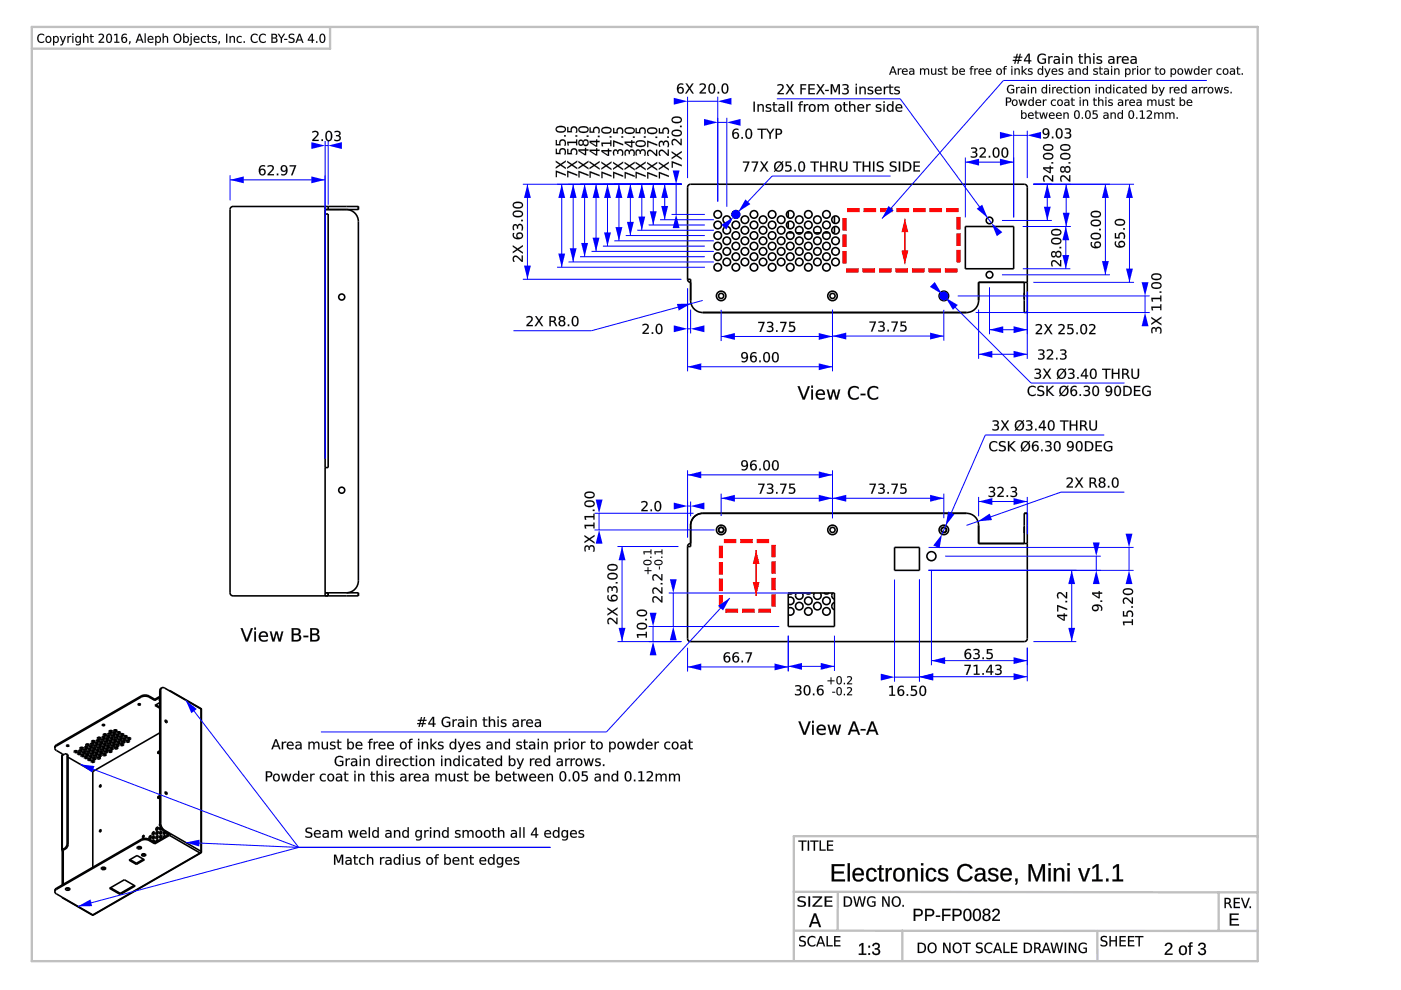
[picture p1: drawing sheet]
<svg xmlns="http://www.w3.org/2000/svg" width="297mm" height="210mm" viewBox="0 0 297 210" stroke-linecap="round" stroke-linejoin="round" font-family="sans-serif">
<g fill="none" stroke="#000" stroke-width=".34">
<path d="M68.9 43.8v.6M68.9 45.4h.7v53.7h-.7M68.9 44.4v81.3M68.9 44.4h4.5M69.6 43.8v.6M71.9 44.4h1.1M73.4 44.4h2.6v-.6h-26.6a.64 .64 0 0 0-.6 .6v81.3a.64 .64 0 0 0 .6 .6h26.6v-.6h-2.6M73.4 44.4a2.56 2.56 0 0 1 2.6 2.6v76.1a2.56 2.56 0 0 1-2.6 2.6M145.8 59.2v-19.5a.64 .64 0 0 1 .6-.6h70.8a.64 .64 0 0 1 .6 .6v26.6h-.6v-6.4M145.8 59.2h.6M145.8 59.2a.64 .64 0 0 0 .6 .7M146.4 59.2h.1"/>
<path d="M146.4 59.9h.1M146.4 59.2v4.5a2.56 2.56 0 0 0 2.6 2.6h55.9a2.56 2.56 0 0 0 2.6-2.6v-3.8h9.7M167.1 44.8v1.3M167.1 47v1.4M167.1 49.3v.1h1M168.9 49.4h1.1M170.8 49.4h1.1M172.7 49.4h1.2M174.7 49.4h1.1M176.9 48.1v1.3h-.3M176.9 45.8v1.6M204.7 48h10.2v9h-10.2z"/>
<path d="M217.2 59.9h.6M217.2 62.1v1.3M145.8 115.9h.6M146.4 115.2a.64 .64 0 0 0-.6 .7M146.4 115.2h.1M146.4 115.9h.1M189.7 116.1h5.2v4.8h-5.2zM217.2 115.2v-6.4h.6v26.6a.64 .64 0 0 1-.6 .6h-70.8a.64 .64 0 0 1-.6-.6v-19.5M217.2 111.7v1.3M217.2 115.2h-9.7v-3.8a2.56 2.56 0 0 0-2.6-2.6h-55.9a2.56 2.56 0 0 0-2.6 2.6v4.5M217.2 115.2h.6M68.9 125.7v.6"/>
<path d="M68.9 125.7h4.5M69.6 125.7v.6zM167.1 129a.8 .8 0 0 1 1.2 .6 .8 .8 0 0 1-1.2 .7M167.1 126.7a.8 .8 0 0 1 1.2 .7 .8 .8 0 0 1-1.2 .7M167.1 125.7h9.8v7.1h-9.8zM168.1 125.7a.8 .8 0 0 1-1 .1M168.9 125.7a.8 .8 0 0 0 0 1.1 .8 .8 0 0 0 1.1 0 .8 .8 0 0 0 0-1.1M170.8 125.7a.8 .8 0 0 0 1.1 0M172.7 125.7a.8 .8 0 0 0 0 1.1 .8 .8 0 0 0 1.2 0 .8 .8 0 0 0 0-1.1M174.7 125.7a.8 .8 0 0 0 1.1 0M176.6 125.7l-.3 .6a.8 .8 0 0 0 .6 .7M176.9 127.7a.8 .8 0 0 0-.6 .8 .8 .8 0 0 0 .6 .8"/>
<circle cx="152.2" cy="45.5" r=".8"/>
<circle cx="152.2" cy="47.7" r=".8"/>
<circle cx="152.2" cy="49.9" r=".8"/>
<circle cx="152.2" cy="56.7" r=".8"/>
<circle cx="152.2" cy="52.2" r=".8"/>
<circle cx="152.2" cy="54.4" r=".8"/>
<circle cx="154.1" cy="48.8" r=".8"/>
<circle cx="154.1" cy="46.6" r=".8"/>
<circle cx="154.1" cy="53.3" r=".8"/>
<circle cx="154.1" cy="51.1" r=".8"/>
<circle cx="154.1" cy="55.5" r=".8"/>
<circle cx="156" cy="47.7" r=".8"/>
<circle cx="156" cy="45.5" r=".8"/>
<circle cx="156" cy="56.7" r=".8"/>
<circle cx="156" cy="54.4" r=".8"/>
<circle cx="156" cy="49.9" r=".8"/>
<circle cx="156" cy="52.2" r=".8"/>
<circle cx="157.9" cy="48.8" r=".8"/>
<circle cx="157.9" cy="46.6" r=".8"/>
<circle cx="157.9" cy="53.3" r=".8"/>
<circle cx="157.9" cy="55.5" r=".8"/>
<circle cx="157.9" cy="51.1" r=".8"/>
<circle cx="159.9" cy="45.5" r=".8"/>
<circle cx="159.9" cy="47.7" r=".8"/>
<circle cx="159.9" cy="49.9" r=".8"/>
<circle cx="159.9" cy="56.7" r=".8"/>
<circle cx="159.9" cy="54.4" r=".8"/>
<circle cx="159.9" cy="52.2" r=".8"/>
<circle cx="161.8" cy="48.8" r=".8"/>
<circle cx="161.8" cy="46.6" r=".8"/>
<circle cx="161.8" cy="53.3" r=".8"/>
<circle cx="161.8" cy="51.1" r=".8"/>
<circle cx="161.8" cy="55.5" r=".8"/>
<circle cx="163.7" cy="45.5" r=".8"/>
<circle cx="163.7" cy="47.7" r=".8"/>
<circle cx="163.7" cy="52.2" r=".8"/>
<circle cx="163.7" cy="54.4" r=".8"/>
<circle cx="163.7" cy="49.9" r=".8"/>
<circle cx="163.7" cy="56.7" r=".8"/>
<circle cx="165.6" cy="46.6" r=".8"/>
<circle cx="165.6" cy="48.8" r=".8"/>
<circle cx="165.6" cy="53.3" r=".8"/>
<circle cx="165.6" cy="51.1" r=".8"/>
<circle cx="165.6" cy="55.5" r=".8"/>
<circle cx="167.5" cy="45.5" r=".8"/>
<circle cx="167.5" cy="47.7" r=".8"/>
<circle cx="167.5" cy="49.9" r=".8"/>
<circle cx="167.5" cy="54.4" r=".8"/>
<circle cx="167.5" cy="56.7" r=".8"/>
<circle cx="167.5" cy="52.2" r=".8"/>
<circle cx="169.5" cy="48.8" r=".8"/>
<circle cx="169.5" cy="46.6" r=".8"/>
<circle cx="169.5" cy="53.3" r=".8"/>
<circle cx="169.5" cy="51.1" r=".8"/>
<circle cx="169.5" cy="55.5" r=".8"/>
<circle cx="171.4" cy="45.5" r=".8"/>
<circle cx="171.4" cy="47.7" r=".8"/>
<circle cx="171.4" cy="49.9" r=".8"/>
<circle cx="171.4" cy="56.7" r=".8"/>
<circle cx="171.4" cy="52.2" r=".8"/>
<circle cx="171.4" cy="54.4" r=".8"/>
<circle cx="173.3" cy="48.8" r=".8"/>
<circle cx="173.3" cy="46.6" r=".8"/>
<circle cx="173.3" cy="55.5" r=".8"/>
<circle cx="173.3" cy="53.3" r=".8"/>
<circle cx="173.3" cy="51.1" r=".8"/>
<circle cx="175.2" cy="47.7" r=".8"/>
<circle cx="175.2" cy="45.5" r=".8"/>
<circle cx="175.2" cy="49.9" r=".8"/>
<circle cx="175.2" cy="56.7" r=".8"/>
<circle cx="175.2" cy="54.4" r=".8"/>
<circle cx="175.2" cy="52.2" r=".8"/>
<circle cx="177.1" cy="48.8" r=".8"/>
<circle cx="177.1" cy="46.6" r=".8"/>
<circle cx="177.1" cy="51.1" r=".8"/>
<circle cx="177.1" cy="55.5" r=".8"/>
<circle cx="177.1" cy="53.3" r=".8"/>
<circle cx="209.8" cy="46.7" r=".7"/>
<circle cx="209.8" cy="58.3" r=".7"/>
<circle cx="72.5" cy="63" r=".64"/>
<circle cx="152.9" cy="62.7" r=".54"/>
<circle cx="152.9" cy="62.7" r="1.01"/>
<circle cx="176.5" cy="62.7" r=".54"/>
<circle cx="176.5" cy="62.7" r="1.01"/>
<circle cx="200.1" cy="62.7" r=".54"/>
<circle cx="200.1" cy="62.7" r="1.01"/>
<circle cx="72.5" cy="103.9" r=".64"/>
<circle cx="152.9" cy="112.4" r=".54"/>
<circle cx="152.9" cy="112.4" r="1.01"/>
<circle cx="176.5" cy="112.4" r=".54"/>
<circle cx="176.5" cy="112.4" r="1.01"/>
<circle cx="197.5" cy="117.9" r=".96"/>
<circle cx="200.1" cy="112.4" r=".54"/>
<circle cx="200.1" cy="112.4" r="1.01"/>
<circle cx="169.5" cy="128.5" r=".8"/>
<circle cx="171.4" cy="129.6" r=".8"/>
<circle cx="171.4" cy="127.4" r=".8"/>
<circle cx="173.3" cy="128.5" r=".8"/>
<circle cx="175.2" cy="127.4" r=".8"/>
<circle cx="175.2" cy="129.6" r=".8"/>
</g>
<path d="M142.4 39.1h2.1M143.3 39.1v6.4M142.4 45.5h7" fill="none" stroke="#00f" stroke-width=".21"/>
<g fill="#00f">
<path d="M142.6 36.2h1.5l-.8 2.9z"/>
<path d="M143.3 45.5l.8 2.9h-1.5z"/>
</g>
<g fill="#000">
<path d="M142.4 34.2l2.1 .8v.3l-1.8-.8v1.1h-.3zM142.4 34.2v1.4h.3l-.1-1.1 1.9 .8v-.3zM142.4 32l1 .8 1.1-.8v.3l-.9 .6 .9 .6v.4l-1.1-.8-1 .7v-.4l.8-.5-.8-.5zM142.4 32.1v.3l.8 .5-.8 .5v.3l1-.6 1.1 .7v-.3l-.9-.6 .9-.6v-.3l-1.1 .8zM142.5 29.6a1.12 1.12 0 0 1 1.6 .6l.2 .2v-1h.2v1.4a.57 .57 0 0 1-.7-.5l-.1-.1a.51 .51 0 0 0-.6-.4 .51 .51 0 0 0-.5 .5l.2 .5a.6 .6 0 0 1-.5-.4 .6 .6 0 0 1 .1-.6zM142.6 29.7l-.2 .7 .1 .4h.3a.53 .53 0 0 1-.1-.8 .53 .53 0 0 1 .8 0l.8 .8h.2v-1.4h-.2v1.1l-1.1-1h-.4zM142.7 28a.57 .57 0 0 0 .2 .6 .57 .57 0 0 0 .6 0h.2a.44 .44 0 0 0 .6-.4 .44 .44 0 0 0-.6-.4h-.7zM142.7 27.9a1.17 1.17 0 0 1 1.7 .3 1.09 1.09 0 0 1-1.8 0zM142.5 27.8a1.29 1.29 0 0 1 2.1 .4 1.25 1.25 0 0 1-2.2 .2zM142.5 27.8a.78 .78 0 0 0 .1 .9 .78 .78 0 0 0 .9 .2 .78 .78 0 0 0 1.1-.7 .78 .78 0 0 0-1.1-.7l-.6 .1zM144.2 26.6h.3v.4h-.3zM144.2 26.7v.3h.3v-.3zM142.7 25.2a.57 .57 0 0 0 .2 .6 .57 .57 0 0 0 .6 0h.2a.44 .44 0 0 0 .6-.4 .44 .44 0 0 0-.6-.4h-.7zM142.7 25.2a1.17 1.17 0 0 1 1.7 .2 1.09 1.09 0 0 1-1.8 0zM142.5 25a1.29 1.29 0 0 1 2.1 .4 1.25 1.25 0 0 1-2.2 .2zM142.5 25a.78 .78 0 0 0 .1 .9 .78 .78 0 0 0 .9 .2 .78 .78 0 0 0 1.1-.7 .78 .78 0 0 0-1.1-.7l-.6 .1z"/>
<path d="M142.4 34.2l2.1 .8v.3l-1.8-.8v1.1h-.3zM142.4 32.1l1 .7 1.1-.8v.3l-.9 .6 .9 .6v.3l-1.1-.7-1 .6v-.3l.8-.5-.8-.5zM142.5 29.6a.9 .9 0 0 1 1.4 .4l.4 .4v-1h.2v1.4h-.2l-.6-.6a.53 .53 0 0 0-.6-.5 .53 .53 0 0 0-.5 .6l.2 .5h-.3l-.1-.4zM142.7 28l-.1 .1a.87 .87 0 0 0 1.4 .5 .43 .43 0 0 0 .3-.5 .43 .43 0 0 0-.6-.3zM142.5 27.8a1.27 1.27 0 0 1 2.1 .4 1.23 1.23 0 0 1-2.2 .2zM144.2 26.7h.3v.3h-.3zM142.7 25.2l-.1 .1a.87 .87 0 0 0 1.4 .5 .43 .43 0 0 0 .3-.5 .43 .43 0 0 0-.6-.3zM142.5 25a1.27 1.27 0 0 1 2.1 .4 1.23 1.23 0 0 1-2.2 .2z"/>
</g>
<path d="M140 39.1h4.5M140.9 39.1v7.5M140 46.6h11.4" fill="none" stroke="#00f" stroke-width=".21"/>
<g fill="#00f">
<path d="M140.9 39.1l.8 2.9h-1.5z"/>
<path d="M140.2 43.7h1.5l-.8 2.9z"/>
</g>
<g fill="#000">
<path d="M139.7 36.4l2.1 .8v.4l-1.9-.8v1h-.2zM139.7 36.5v1.3h.2v-1l1.9 .7v-.3zM139.7 34.3l1 .7 1.1-.7v.3l-.9 .6 .9 .6v.3l-1.1-.7-1 .6v-.3l.8-.5-.8-.5zM139.7 34.3v.4l.8 .5-.8 .5v.3l1-.7 1.1 .8v-.3l-.9-.6 .9-.6v-.3l-1.1 .7zM139.8 31.9a1.12 1.12 0 0 1 1.6 .6l.2 .2v-1h.2v1.3a.57 .57 0 0 1-.7-.4l-.2-.1a.51 .51 0 0 0-.5-.5 .51 .51 0 0 0-.5 .6l.2 .5a.6 .6 0 0 1-.5-.4 .6 .6 0 0 1 .1-.7zM139.8 31.9l-.1 .8 .1 .3h.3a.53 .53 0 0 1-.2-.8 .53 .53 0 0 1 .9 0l.8 .8h.2v-1.3h-.2v1l-1.1-.9h-.4zM139.8 30a.49 .49 0 0 1 .5-.2 .49 .49 0 0 1 .4 .4 .58 .58 0 0 1 .5-.4 .58 .58 0 0 1 .6 .4v.2a.52 .52 0 0 1-.4 .8 .76 .76 0 0 0-.2-1.1l-.3 .1-.1 .6h-.3v-.2a.33 .33 0 0 0-.3-.5 .33 .33 0 0 0-.3 .5l.1 .5a.57 .57 0 0 1-.3-.9zM139.8 30l-.1 .8v.3h.3a.61 .61 0 0 1 .4-1l.2 .3v.4h.2a.48 .48 0 0 1 .4-.7 .48 .48 0 0 1 .4 .7l-.1 .4h.2a.75 .75 0 0 0 .1-1 .75 .75 0 0 0-1.1-.2v.3a.48 .48 0 0 0-.4-.4 .48 .48 0 0 0-.5 .1zM141.4 28.9h.4v.3h-.4zM141.5 28.9v.3h.3v-.3zM139.7 27.2h.2v.8h.6a.77 .77 0 0 1 .7-1 .77 .77 0 0 1 .6 1.1v.3h-.4a.55 .55 0 0 0 .1-.8 .55 .55 0 0 0-.8 0l.1 .7h-1.1zM139.7 27.2v1.1h1.1a.58 .58 0 0 1-.1-.8 .58 .58 0 0 1 .8-.1 .58 .58 0 0 1 0 .9v.1h.2a.81 .81 0 0 0 0-1.1 .81 .81 0 0 0-1.1-.1l-.2 .4 .1 .4h-.6v-.8z"/>
<path d="M139.7 36.5l2.1 .7v.3l-1.9-.7v1h-.2zM139.7 34.3l1 .7 1.1-.7v.3l-.9 .6 .9 .6v.3l-1.1-.7-1 .6v-.3l.8-.5-.8-.5zM139.8 31.9a.9 .9 0 0 1 1.4 .4l.4 .4v-1h.2v1.3h-.2l-.7-.6a.53 .53 0 0 0-.5-.4 .53 .53 0 0 0-.5 .6l.2 .4h-.3l-.1-.3zM139.8 30l.6-.1 .3 .3a.67 .67 0 0 1 .9-.3 .67 .67 0 0 1 .2 1l-.1 .3h-.2a.57 .57 0 0 0 .1-.8 .57 .57 0 0 0-.7-.2l-.1 .6h-.2v-.2a.35 .35 0 0 0-.4-.5 .35 .35 0 0 0-.3 .5l.1 .5h-.3v-.6zM141.5 28.9h.3v.3h-.3zM139.7 27.2h.2v.8h.6a.78 .78 0 0 1 .8-1 .78 .78 0 0 1 .5 1.2v.2h-.3a.56 .56 0 0 0 0-.9 .56 .56 0 0 0-.8 .1l.1 .7h-1.1z"/>
</g>
<path d="M137.5 39.1h7M138.5 39.1v8.6M137.5 47.7h11.9" fill="none" stroke="#00f" stroke-width=".21"/>
<g fill="#00f">
<path d="M138.5 39.1l.7 2.9h-1.4z"/>
<path d="M137.8 44.8h1.4l-.7 2.9z"/>
</g>
<g fill="#000">
<path d="M137.2 36.5l2.1 .8v.3l-1.8-.8v1.1h-.3zM137.2 36.5v1.4h.3l-.1-1.1 1.9 .8v-.3zM137.2 34.3l1 .8 1.1-.8v.3l-.9 .6 .9 .6v.4l-1.1-.8-1 .7v-.4l.8-.5-.8-.5zM137.2 34.4v.3l.8 .5-.8 .5v.3l1-.6 1.1 .7v-.3l-.9-.6 .9-.6v-.3l-1.1 .8zM137.3 31.9a1.12 1.12 0 0 1 1.6 .6l.2 .2v-1h.2v1.4a.57 .57 0 0 1-.7-.5l-.1-.1a.51 .51 0 0 0-.6-.4 .51 .51 0 0 0-.5 .5l.2 .5a.6 .6 0 0 1-.5-.4 .6 .6 0 0 1 .1-.6zM137.3 32l-.1 .7 .1 .4h.3a.53 .53 0 0 1-.1-.8 .53 .53 0 0 1 .8 0l.8 .8h.2v-1.4h-.2v1.1l-1.1-1h-.4zM137.2 29.8l2.1 .8v.3l-1.8-.7v1h-.3zM137.2 29.8v1.4h.3l-.1-1 1.9 .7v-.3zM139 28.9h.3v.4h-.3zM139 29v.3h.3v-.3zM137.5 27.5a.57 .57 0 0 0 .2 .6 .57 .57 0 0 0 .6 0h.2a.44 .44 0 0 0 .6-.4 .44 .44 0 0 0-.6-.4h-.7zM137.5 27.5a1.17 1.17 0 0 1 1.7 .2 1.09 1.09 0 0 1-1.8 0zM137.3 27.3a1.29 1.29 0 0 1 2.1 .4 1.25 1.25 0 0 1-2.2 .2zM137.3 27.3a.78 .78 0 0 0 .1 .9 .78 .78 0 0 0 .9 .2 .78 .78 0 0 0 1.1-.7 .78 .78 0 0 0-1.1-.7l-.6 .1z"/>
<path d="M137.2 36.5l2.1 .8v.3l-1.8-.8v1.1h-.3zM137.2 34.4l1 .7 1.1-.8v.3l-.9 .6 .9 .6v.3l-1.1-.7-1 .6v-.3l.8-.5-.8-.5zM137.3 31.9a.9 .9 0 0 1 1.4 .4l.4 .4v-1h.2v1.4h-.2l-.6-.6a.53 .53 0 0 0-.6-.5 .53 .53 0 0 0-.5 .6l.2 .5h-.3l-.1-.4zM137.2 29.8l2.1 .8v.3l-1.8-.7v1h-.3zM139 29h.3v.3h-.3zM137.5 27.5l-.1 .1a.87 .87 0 0 0 1.4 .5 .43 .43 0 0 0 .3-.5 .43 .43 0 0 0-.6-.3zM137.3 27.3a1.27 1.27 0 0 1 2.1 .4 1.23 1.23 0 0 1-2.2 .2z"/>
</g>
<path d="M135.1 39.1h9.4M136.1 39.1v9.7M135.1 48.8h16.3" fill="none" stroke="#00f" stroke-width=".21"/>
<g fill="#00f">
<path d="M136.1 39.1l.7 2.9h-1.5z"/>
<path d="M135.3 45.9h1.5l-.7 2.9z"/>
</g>
<g fill="#000">
<path d="M134.7 36.4l2.2 .8v.3l-1.9-.7v1h-.3zM134.8 36.4v1.4h.2v-1l1.9 .7v-.3zM134.7 34.3l1.1 .7 1.1-.8v.4l-.9 .6 .9 .6v.3l-1.1-.8-1.1 .7v-.3l.9-.5-.9-.6zM134.8 34.3v.3l.8 .6-.8 .5v.3l1-.7 1.1 .8v-.3l-.9-.6 .9-.6v-.3l-1.1 .7zM134.9 31.8a.49 .49 0 0 1 .5-.1 .49 .49 0 0 1 .3 .4 .58 .58 0 0 1 .6-.5 .58 .58 0 0 1 .6 .4v.2a.52 .52 0 0 1-.4 .8 .76 .76 0 0 0-.2-1.1l-.3 .1-.1 .7h-.3v-.3a.33 .33 0 0 0-.3-.4 .33 .33 0 0 0-.3 .4l.1 .6a.57 .57 0 0 1-.3-1zM134.9 31.9l-.1 .7v.3l.3 .1a.61 .61 0 0 1 .4-1l.1 .2v.4h.3a.48 .48 0 0 1 .3-.7 .48 .48 0 0 1 .5 .7l-.2 .4h.3a.75 .75 0 0 0 0-1 .75 .75 0 0 0-1-.1l-.1 .2a.48 .48 0 0 0-.3-.4 .48 .48 0 0 0-.5 .2zM135 30.3a.57 .57 0 0 0 .2 .5 .57 .57 0 0 0 .6 .1h.3a.44 .44 0 0 0 .6-.5 .44 .44 0 0 0-.6-.4l-.8 .1zM135 30.2a1.17 1.17 0 0 1 1.7 .2 1.09 1.09 0 0 1-1.8 0zM134.8 30a1.29 1.29 0 0 1 2.1 .4 1.25 1.25 0 0 1-2.2 .3zM134.9 30.1a.78 .78 0 0 0 0 .9 .78 .78 0 0 0 .9 .2 .78 .78 0 0 0 1.1-.8 .78 .78 0 0 0-1.1-.7l-.6 .1zM136.5 28.9h.4v.3h-.4zM136.5 28.9v.3h.4v-.3zM134.7 27.1h.3v.9h.5a.77 .77 0 0 1 .8-1.1 .77 .77 0 0 1 .6 1.2l-.1 .3h-.3a.55 .55 0 0 0 .1-.9 .55 .55 0 0 0-.8 .1l.1 .7h-1.2zM134.8 27.1v1.2h1a.58 .58 0 0 1 0-.9 .58 .58 0 0 1 .8 0 .58 .58 0 0 1 0 .8l-.1 .2 .3-.1a.81 .81 0 0 0 0-1 .81 .81 0 0 0-1.1-.1l-.2 .3v.5h-.5v-.9z"/>
<path d="M134.8 36.4l2.1 .8v.3l-1.9-.7v1h-.2zM134.8 34.3l1 .7 1.1-.7v.3l-.9 .6 .9 .6v.3l-1.1-.8-1 .7v-.3l.8-.5-.8-.6zM134.9 31.9l.5-.2 .3 .4a.67 .67 0 0 1 1-.4 .67 .67 0 0 1 .2 1l-.1 .3h-.3a.57 .57 0 0 0 .2-.7 .57 .57 0 0 0-.7-.3l-.1 .6h-.3v-.2a.35 .35 0 0 0-.3-.5 .35 .35 0 0 0-.3 .5l.1 .5h-.3l-.1-.5zM135 30.2v.1a.87 .87 0 0 0 1.3 .5 .43 .43 0 0 0 .4-.5 .43 .43 0 0 0-.6-.3zM134.9 30a1.27 1.27 0 0 1 2 .4 1.23 1.23 0 0 1-2.1 .3zM136.5 28.9h.4v.3h-.4zM134.8 27.1h.2v.9h.5a.78 .78 0 0 1 .9-1 .78 .78 0 0 1 .5 1.2l-.1 .2h-.3a.56 .56 0 0 0 .1-.9 .56 .56 0 0 0-.8 .1v.7h-1z"/>
</g>
<path d="M132.7 39.1h11.8M133.6 39.1v10.8M132.7 49.9h16.7" fill="none" stroke="#00f" stroke-width=".21"/>
<g fill="#00f">
<path d="M133.6 39.1l.8 2.9h-1.5z"/>
<path d="M132.9 47h1.5l-.8 2.9z"/>
</g>
<g fill="#000">
<path d="M132.4 36.4l2.2 .8v.4l-1.9-.8v1h-.3zM132.4 36.5v1.3h.3v-1l1.9 .7v-.3zM132.4 34.3l1.1 .7 1.1-.7v.3l-.9 .6 .9 .6v.3l-1.2-.7-1 .6v-.3l.8-.5-.8-.5zM132.4 34.3v.4l.9 .5-.9 .5v.3l1-.7 1.2 .8v-.3l-1-.6 1-.6v-.3l-1.1 .7zM132.5 31.9a.49 .49 0 0 1 .5-.2 .49 .49 0 0 1 .4 .4 .58 .58 0 0 1 .6-.5 .58 .58 0 0 1 .5 .4l.1 .2a.52 .52 0 0 1-.4 .9 .76 .76 0 0 0-.3-1.2l-.2 .2-.1 .6h-.3v-.3a.33 .33 0 0 0-.3-.4 .33 .33 0 0 0-.3 .4v.6a.57 .57 0 0 1-.2-1zM132.6 31.9l-.2 .8 .1 .3h.2a.61 .61 0 0 1 .4-1l.2 .2v.5h.2a.48 .48 0 0 1 .4-.8 .48 .48 0 0 1 .5 .7l-.2 .4h.3a.75 .75 0 0 0 0-1 .75 .75 0 0 0-1-.1l-.1 .2a.48 .48 0 0 0-.3-.4 .48 .48 0 0 0-.5 .2zM132.7 30.3l1.1 .7v-.7zM132.6 30.3h1.2v.8zM132.4 30h1.4v-.3h.3v.3h.5v.3h-.5v1h-.3l-1.4-.9zM132.4 30v.4l1.4 .9h.3l-.1-1h.6v-.3h-.6l.1-.3h-.3v.3zM134.2 28.9h.4v.3h-.4zM134.2 28.9v.3h.4v-.3zM132.7 27.5a.57 .57 0 0 0 .2 .6 .57 .57 0 0 0 .6 0h.3a.44 .44 0 0 0 .6-.4 .44 .44 0 0 0-.6-.4h-.8zM132.7 27.4a1.17 1.17 0 0 1 1.7 .3 1.09 1.09 0 0 1-1.8 0zM132.5 27.3a1.29 1.29 0 0 1 2.1 .4 1.25 1.25 0 0 1-2.2 .2zM132.5 27.3a.78 .78 0 0 0 .1 .9 .78 .78 0 0 0 .9 .2 .78 .78 0 0 0 1.1-.7 .78 .78 0 0 0-1.1-.7h-.6z"/>
<path d="M132.4 36.5l2.2 .7v.3l-1.9-.7v1h-.3zM132.4 34.3l1.1 .7 1.1-.7v.3l-.9 .6 .9 .6v.3l-1.2-.7-1 .6v-.3l.8-.5-.8-.5zM132.5 31.9l.6-.2 .3 .4a.67 .67 0 0 1 1-.3 .67 .67 0 0 1 .2 .9l-.1 .3h-.3a.57 .57 0 0 0 .2-.7 .57 .57 0 0 0-.8-.2l-.1 .6h-.2v-.3a.35 .35 0 0 0-.3-.4 .35 .35 0 0 0-.4 .4l.1 .6h-.2l-.1-.6zM132.7 30.3l1.1 .7v-.7zM132.4 30h1.4v-.3h.3v.3h.5v.3h-.5v1h-.3l-1.4-.9zM134.2 28.9h.4v.3h-.4zM132.7 27.4l-.1 .1a.87 .87 0 0 0 1.4 .6 .43 .43 0 0 0 .3-.6 .43 .43 0 0 0-.5-.3zM132.5 27.3a1.27 1.27 0 0 1 2.1 .4 1.23 1.23 0 0 1-2.2 .2z"/>
</g>
<path d="M130.3 39.1h14.2M131.2 39.1v12M130.3 51.1h21.1" fill="none" stroke="#00f" stroke-width=".21"/>
<g fill="#00f">
<path d="M131.2 39.1l.8 2.9h-1.5z"/>
<path d="M130.5 48.2h1.5l-.8 2.9z"/>
</g>
<g fill="#000">
<path d="M130 36.4l2.1 .8v.3l-1.9-.7v1h-.2zM130 36.4v1.4h.2v-1l1.9 .7v-.3zM130 34.3l1 .7 1.1-.8v.4l-.9 .6 .9 .6v.3l-1.1-.8-1 .7v-.3l.8-.5-.8-.6zM130 34.3v.3l.8 .6-.8 .5v.3l1-.7 1.1 .8v-.3l-.9-.6 .9-.6v-.3l-1.1 .7zM130.1 31.8a.49 .49 0 0 1 .5-.1 .49 .49 0 0 1 .4 .4 .58 .58 0 0 1 .5-.5 .58 .58 0 0 1 .6 .4v.2a.52 .52 0 0 1-.4 .8 .76 .76 0 0 0-.2-1.1l-.3 .1-.1 .7h-.3v-.3a.33 .33 0 0 0-.3-.4 .33 .33 0 0 0-.3 .4l.1 .6a.57 .57 0 0 1-.3-1zM130.1 31.9l-.1 .7v.3l.3 .1a.61 .61 0 0 1 .4-1l.2 .2v.4h.2a.48 .48 0 0 1 .4-.7 .48 .48 0 0 1 .4 .7l-.1 .4h.2a.75 .75 0 0 0 .1-1 .75 .75 0 0 0-1.1-.1v.2a.48 .48 0 0 0-.4-.4 .48 .48 0 0 0-.5 .2zM130 29.8l2.1 .7v.4l-1.9-.8v1h-.2zM130 29.8v1.3h.2v-1l1.9 .7v-.3zM131.7 28.9h.4v.3h-.4zM131.7 28.9v.3h.4v-.3zM130 27.1h.2v.9h.5a.77 .77 0 0 1 .8-1.1 .77 .77 0 0 1 .6 1.2v.3h-.4a.55 .55 0 0 0 .1-.9 .55 .55 0 0 0-.8 .1l.1 .7h-1.1zM130 27.1v1.2h1.1a.58 .58 0 0 1-.1-.9 .58 .58 0 0 1 .8 0 .58 .58 0 0 1 0 .8v.2l.2-.1a.81 .81 0 0 0 0-1 .81 .81 0 0 0-1.1-.1l-.2 .3 .1 .5h-.6v-.9z"/>
<path d="M130 36.4l2.1 .8v.3l-1.9-.7v1h-.2zM130 34.3l1 .7 1.1-.7v.3l-.9 .6 .9 .6v.3l-1.1-.8-1 .7v-.3l.8-.5-.8-.6zM130.1 31.9l.6-.2 .3 .4a.67 .67 0 0 1 .9-.4 .67 .67 0 0 1 .2 1l-.1 .3h-.2a.57 .57 0 0 0 .1-.7 .57 .57 0 0 0-.7-.3l-.1 .6h-.2v-.2a.35 .35 0 0 0-.4-.5 .35 .35 0 0 0-.3 .5l.1 .5h-.3l-.1-.5zM130 29.8l2.1 .7v.3l-1.9-.7v1h-.2zM131.7 28.9h.4v.3h-.4zM130 27.1h.2v.9h.5a.78 .78 0 0 1 .9-1 .78 .78 0 0 1 .5 1.2v.2h-.3a.56 .56 0 0 0 0-.9 .56 .56 0 0 0-.8 .1l.1 .7h-1.1z"/>
</g>
<path d="M127.8 39.1h16.7M128.8 39.1v13.1M127.8 52.2h21.6" fill="none" stroke="#00f" stroke-width=".21"/>
<g fill="#00f">
<path d="M128.8 39.1l.7 2.9h-1.4z"/>
<path d="M128.1 49.3h1.4l-.7 2.9z"/>
</g>
<g fill="#000">
<path d="M127.5 36.4l2.1 .8v.3l-1.8-.8v1.1h-.3zM127.5 36.4v1.4h.3l-.1-1.1 1.9 .8v-.3zM127.5 34.3l1 .7 1.1-.8v.4l-.9 .5 .9 .6v.4l-1.1-.8-1 .7v-.4l.8-.5-.8-.5zM127.5 34.3v.3l.8 .5-.8 .5v.4l1-.7 1.1 .8v-.4l-.9-.6 .9-.6v-.3l-1.1 .8zM127.8 32.1l1.1 .7v-.7zM127.7 32.1h1.2v.8zM127.5 31.8h1.4v-.3h.2v.3h.5v.3h-.5v1h-.3l-1.3-.9zM127.5 31.8v.4l1.4 .9h.2v-1h.5v-.3h-.5v-.3h-.2v.3zM127.5 30.2h1.9v-.5h.2v1.3h-.2v-.5h-1.6l.1 .5h-.3zM127.5 30.2l.1 .8h.3l-.1-.5h1.6v.5h.2v-1.2h-.2v.4zM129.3 28.9h.3v.3h-.3zM129.3 28.9v.3h.3v-.3zM127.8 27.4a.57 .57 0 0 0 .2 .6 .57 .57 0 0 0 .6 .1l.2-.1a.44 .44 0 0 0 .6-.4 .44 .44 0 0 0-.6-.4h-.7zM127.8 27.4a1.17 1.17 0 0 1 1.7 .2 1.09 1.09 0 0 1-1.8 0zM127.6 27.2a1.29 1.29 0 0 1 2.1 .4 1.25 1.25 0 0 1-2.2 .2zM127.6 27.2a.78 .78 0 0 0 .1 .9 .78 .78 0 0 0 .9 .2 .78 .78 0 0 0 1.1-.7 .78 .78 0 0 0-1.1-.7l-.6 .1z"/>
<path d="M127.5 36.4l2.1 .8v.3l-1.8-.8v1.1h-.3zM127.5 34.3l1 .7 1.1-.8v.3l-.9 .6 .9 .6v.4l-1.1-.8-1 .7v-.4l.8-.5-.8-.5zM127.8 32.1l1.1 .7v-.7zM127.5 31.8h1.4v-.3h.2v.3h.5v.3h-.5v1h-.2l-1.4-.9zM127.5 30.2h1.9v-.4h.2v1.2h-.2v-.5h-1.6l.1 .5h-.3zM129.3 28.9h.3v.3h-.3zM127.8 27.4l-.1 .1a.87 .87 0 0 0 1.4 .5 .43 .43 0 0 0 .3-.5 .43 .43 0 0 0-.6-.3zM127.6 27.2a1.27 1.27 0 0 1 2.1 .4 1.23 1.23 0 0 1-2.2 .2z"/>
</g>
<path d="M125.4 39.1h19.1M126.4 39.1v14.2M125.4 53.3h26" fill="none" stroke="#00f" stroke-width=".21"/>
<g fill="#00f">
<path d="M126.4 39.1l.7 2.9h-1.5z"/>
<path d="M125.6 50.4h1.5l-.7 2.9z"/>
</g>
<g fill="#000">
<path d="M125 36.3l2.1 .8v.3l-1.9-.7 .1 1h-.3zM125 36.3v1.4h.2v-1.1l1.9 .8v-.3zM125 34.2l1 .7 1.1-.8v.4l-.9 .6 .9 .5v.4l-1.1-.8-1 .7v-.4l.8-.5-.8-.5zM125 34.2v.3l.8 .5-.8 .6v.3l1-.7 1.1 .8v-.3l-.9-.6 .9-.6v-.4l-1.1 .8zM125.3 32l1.1 .7v-.7zM125.2 32h1.2v.8zM125 31.7h1.4v-.3h.2v.3h.5v.3h-.5v1h-.3l-1.3-.9zM125 31.7v.4l1.3 .9h.3v-1h.5v-.3h-.5v-.3h-.2v.3zM125.3 30.1l1.1 .8v-.8zM125.2 30.1h1.2v.8zM125 29.8l1.4 .1v-.4h.2v.4l.5-.1v.4l-.5-.1v1h-.3l-1.3-.9zM125 29.9v.3l1.3 .9h.3v-1h.5v-.2h-.5v-.3h-.2v.3zM126.7 28.8h.4v.3h-.4zM126.8 28.8v.3h.3v-.3zM125 27h.3l-.1 .9h.6a.77 .77 0 0 1 .7-1.1 .77 .77 0 0 1 .7 1.1l-.1 .3h-.3a.55 .55 0 0 0 0-.8 .55 .55 0 0 0-.8 .1l.1 .7h-1.1zM125 27v1.1h1.1a.58 .58 0 0 1-.1-.8 .58 .58 0 0 1 .8 0 .58 .58 0 0 1 .1 .8l-.1 .1h.3a.81 .81 0 0 0-.1-1 .81 .81 0 0 0-1.1-.1l-.1 .3v.5h-.6v-.9z"/>
<path d="M125 36.3l2.1 .8v.3l-1.9-.7v1h-.2zM125 34.2l1 .7 1.1-.8v.4l-.9 .6 .9 .6v.3l-1.1-.8-1 .7v-.3l.8-.6-.8-.5zM125.2 32l1.2 .7v-.7zM125 31.7h1.4v-.3h.2v.3h.5v.3h-.5v1h-.3l-1.3-.9zM125.2 30.1l1.2 .8v-.8zM125 29.9h1.4v-.3h.2v.3h.5v.2h-.5v1h-.3l-1.3-.9zM126.8 28.8h.3v.3h-.3zM125 27h.2v.9h.6a.78 .78 0 0 1 .8-1.1 .78 .78 0 0 1 .5 1.3v.1h-.3a.56 .56 0 0 0 0-.8 .56 .56 0 0 0-.8 .1l.1 .6h-1.1z"/>
</g>
<path d="M123 39.1h21.5M123.9 39.1v15.3M123 54.4h26.4" fill="none" stroke="#00f" stroke-width=".21"/>
<g fill="#00f">
<path d="M123.9 39.1l.8 2.9h-1.5z"/>
<path d="M123.2 51.5h1.5l-.8 2.9z"/>
</g>
<g fill="#000">
<path d="M122.6 36.2l2.2 .8v.3l-1.9-.7v1h-.3zM122.6 36.2v1.4h.3v-1l1.9 .7v-.3zM122.6 34.1l1.1 .7 1.1-.7v.3l-.9 .6 .9 .6v.3l-1.2-.8-1 .7v-.3l.8-.5-.8-.6zM122.6 34.1v.3l.9 .6-.9 .5v.3l1-.7 1.2 .8v-.3l-1-.6 1-.6v-.3l-1.1 .7zM122.9 31.9l1.1 .8v-.8zM122.8 31.9h1.2v.8zM122.6 31.6l1.4 .1v-.4h.3v.4l.5-.1v.4l-.5-.1v1h-.3l-1.4-.9zM122.6 31.7v.3l1.4 .9h.3l-.1-1h.6v-.2h-.6l.1-.3h-.3v.3zM123.8 30.3a.42 .42 0 0 0 .8 0 .42 .42 0 0 0-.8 0zM123.7 30.3a.45 .45 0 0 1 .9 0 .45 .45 0 0 1-.9 0zM122.7 29.8a.5 .5 0 0 1 .6-.2 .5 .5 0 0 1 .3 .4 .58 .58 0 0 1 .5-.5 .58 .58 0 0 1 .6 .4 .67 .67 0 0 1-.1 1 .67 .67 0 0 1-1-.3v-.1a.52 .52 0 0 1-.5 .5 .52 .52 0 0 1-.5-.5zM122.8 29.8a.61 .61 0 0 0-.1 .9 .61 .61 0 0 0 .9 0v-.2a.64 .64 0 0 0 1 .4 .64 .64 0 0 0 .1-1 .57 .57 0 0 0-.6-.3 .57 .57 0 0 0-.5 .4 .49 .49 0 0 0-.3-.4 .49 .49 0 0 0-.5 .2zM122.8 30.3a.37 .37 0 0 0 .7 0 .37 .37 0 0 0-.7 0zM122.8 30.3a.4 .4 0 0 1 .8 0 .4 .4 0 0 1-.8 0zM124.4 28.7h.4v.3h-.4zM124.4 28.7v.3h.4v-.3zM122.9 27.3a.57 .57 0 0 0 .2 .5 .57 .57 0 0 0 .6 .1h.3a.44 .44 0 0 0 .6-.4 .44 .44 0 0 0-.6-.5l-.8 .1zM122.9 27.2a1.17 1.17 0 0 1 1.7 .3 1.09 1.09 0 0 1-1.8 0zM122.7 27.1a1.29 1.29 0 0 1 2.1 .4 1.25 1.25 0 0 1-2.2 .2zM122.7 27.1a.78 .78 0 0 0 .1 .9 .78 .78 0 0 0 .9 .2 .78 .78 0 0 0 1.1-.7 .78 .78 0 0 0-1.1-.7h-.6z"/>
<path d="M122.6 36.2l2.2 .8v.3l-1.9-.7v1h-.3zM122.6 34.1l1.1 .7 1.1-.7v.3l-.9 .6 .9 .6v.3l-1.2-.8-1 .7v-.3l.8-.5-.8-.6zM122.9 31.9l1.1 .8v-.8zM122.6 31.7h1.4v-.3h.3v.3h.5v.2h-.5v1h-.3l-1.4-.9zM123.8 30.3a.43 .43 0 0 0 .8 0 .43 .43 0 0 0-.8 0zM122.8 29.8l.5-.2 .3 .4a.66 .66 0 0 1 1-.3 .66 .66 0 0 1 .1 1 .59 .59 0 0 1-.6 .3 .59 .59 0 0 1-.5-.5 .59 .59 0 0 1-.8 .3 .59 .59 0 0 1-.1-.9zM122.8 30.3a.38 .38 0 0 0 .7 0 .38 .38 0 0 0-.7 0zM124.4 28.7h.4v.3h-.4zM122.9 27.2v.1a.87 .87 0 0 0 1.3 .6 .43 .43 0 0 0 .4-.6 .43 .43 0 0 0-.6-.3zM122.7 27.1a1.27 1.27 0 0 1 2.1 .4 1.23 1.23 0 0 1-2.2 .2z"/>
</g>
<path d="M120.6 39.1h23.9M121.5 39.1v16.4M120.6 55.5h30.8" fill="none" stroke="#00f" stroke-width=".21"/>
<g fill="#00f">
<path d="M121.5 39.1l.8 2.9h-1.5z"/>
<path d="M120.8 52.6h1.5l-.8 2.9z"/>
</g>
<g fill="#000">
<path d="M120.2 36.2l2.2 .8v.3l-1.9-.7v1h-.3zM120.3 36.2v1.4h.2v-1.1l1.9 .8v-.3zM120.2 34.1l1.1 .7 1.1-.8v.4l-.9 .6 .9 .6v.3l-1.2-.8-1 .7v-.3l.8-.6-.8-.5zM120.3 34.1v.3l.8 .5-.8 .6v.3l.9-.7 1.2 .8v-.3l-1-.6 1-.6v-.3l-1.1 .7zM120.2 31.6h.3v.8h.5a.77 .77 0 0 1 .8-1 .77 .77 0 0 1 .6 1.1l-.1 .3h-.3a.55 .55 0 0 0 .1-.8 .55 .55 0 0 0-.8 0v.7h-1.1zM120.3 31.6v1.1h1a.58 .58 0 0 1 0-.8 .58 .58 0 0 1 .8-.1 .58 .58 0 0 1 0 .9l-.1 .1h.3a.81 .81 0 0 0-.1-1.1 .81 .81 0 0 0-1-.1l-.2 .4v.5h-.5v-.9zM120.2 30h1.9v-.4h.3v1.2h-.3v-.5h-1.6l.1 .6h-.3zM120.3 30l.1 .8h.2l-.1-.5h1.6v.5h.3v-1.2h-.3v.5zM122 28.7h.4v.3h-.4zM122 28.7v.3h.4v-.3zM120.2 26.9h.3v.9h.5a.77 .77 0 0 1 .8-1.1 .77 .77 0 0 1 .6 1.2l-.1 .3h-.3a.55 .55 0 0 0 .1-.9 .55 .55 0 0 0-.8 .1v.7h-1.1zM120.3 26.9v1.1h1a.58 .58 0 0 1 0-.8 .58 .58 0 0 1 .8 0 .58 .58 0 0 1 0 .8l-.1 .1h.3a.81 .81 0 0 0-.1-1 .81 .81 0 0 0-1-.1l-.2 .3v.5h-.5v-.9z"/>
<path d="M120.3 36.2l2.1 .8v.3l-1.9-.7v1h-.2zM120.3 34.1l1 .7 1.1-.7v.3l-.9 .6 .9 .6v.3l-1.2-.8-.9 .7v-.3l.7-.6-.7-.5zM120.3 31.6h.2v.8h.5a.78 .78 0 0 1 .9-1 .78 .78 0 0 1 .5 1.2l-.1 .2h-.3a.56 .56 0 0 0 .1-.8 .56 .56 0 0 0-.9 0l.1 .7h-1zM120.3 30h1.8v-.4h.3v1.2h-.3v-.5h-1.6l.1 .5h-.2zM122 28.7h.4v.3h-.4zM120.3 26.9h.2v.9h.5a.78 .78 0 0 1 .9-1 .78 .78 0 0 1 .5 1.2l-.1 .1h-.3a.56 .56 0 0 0 .1-.8 .56 .56 0 0 0-.9 .1l.1 .6h-1z"/>
</g>
<path d="M118.1 39.1h26.4M119.1 39.1v17.6M118.1 56.7h31.3" fill="none" stroke="#00f" stroke-width=".21"/>
<g fill="#00f">
<path d="M119.1 39.1l.7 2.9h-1.4z"/>
<path d="M118.4 53.8h1.4l-.7 2.9z"/>
</g>
<g fill="#000">
<path d="M117.8 36.2l2.2 .7v.4l-1.9-.8v1.1h-.3zM117.8 36.2v1.3h.3v-1l1.9 .8v-.3zM117.8 34l1.1 .8 1.1-.8v.3l-.9 .6 .9 .6v.4l-1.2-.8-1 .7v-.4l.8-.5-.8-.5zM117.8 34.1v.3l.9 .5-.9 .5v.3l1-.6 1.2 .7v-.3l-1-.6 1-.6v-.3l-1.1 .8zM117.8 31.5h.3v.9h.5a.77 .77 0 0 1 .7-1.1 .77 .77 0 0 1 .7 1.2l-.1 .3h-.3a.55 .55 0 0 0 .1-.8 .55 .55 0 0 0-.9 0l.1 .7h-1.1zM117.8 31.5v1.2h1.1a.58 .58 0 0 1 0-.8 .58 .58 0 0 1 .8-.1 .58 .58 0 0 1 0 .8l-.1 .2h.3a.81 .81 0 0 0-.1-1.1 .81 .81 0 0 0-1-.1l-.2 .3v.5h-.5v-.9zM117.8 29.7h.3v.8h.5a.77 .77 0 0 1 .7-1 .77 .77 0 0 1 .7 1.1l-.1 .3h-.3a.55 .55 0 0 0 .1-.8 .55 .55 0 0 0-.9 0l.1 .7h-1.1zM117.8 29.7v1.1h1.1a.58 .58 0 0 1 0-.8 .58 .58 0 0 1 .8 0 .58 .58 0 0 1 0 .8l-.1 .1h.3a.81 .81 0 0 0-.1-1.1 .81 .81 0 0 0-1-.1l-.2 .4v.5h-.5v-.9zM119.6 28.6h.4v.4h-.4zM119.6 28.7v.3h.4v-.3zM118.1 27.2a.57 .57 0 0 0 .2 .6 .57 .57 0 0 0 .6 0h.3a.44 .44 0 0 0 .6-.4 .44 .44 0 0 0-.6-.4h-.8zM118.1 27.2a1.17 1.17 0 0 1 1.7 .2 1.09 1.09 0 0 1-1.8 0zM117.9 27a1.29 1.29 0 0 1 2.1 .4 1.25 1.25 0 0 1-2.2 .2zM117.9 27a.78 .78 0 0 0 .1 .9 .78 .78 0 0 0 .9 .2 .78 .78 0 0 0 1.1-.7 .78 .78 0 0 0-1.1-.7l-.6 .1z"/>
<path d="M117.8 36.2l2.2 .8v.3l-1.9-.8v1h-.3zM117.8 34.1l1.1 .7 1.1-.8v.3l-.9 .6 .9 .6v.3l-1.2-.7-1 .6v-.3l.8-.5-.8-.5zM117.8 31.5h.3v.9h.5a.78 .78 0 0 1 .8-1 .78 .78 0 0 1 .5 1.2v.2h-.3a.56 .56 0 0 0 .1-.9 .56 .56 0 0 0-.9 .1l.1 .7h-1.1zM117.8 29.7h.3v.8h.5a.78 .78 0 0 1 .8-1 .78 .78 0 0 1 .5 1.3v.1h-.3a.56 .56 0 0 0 .1-.8 .56 .56 0 0 0-.9 0l.1 .7h-1.1zM119.6 28.7h.4v.3h-.4zM118.1 27.2l-.1 .1a.87 .87 0 0 0 1.4 .5 .43 .43 0 0 0 .3-.5 .43 .43 0 0 0-.5-.3zM117.9 27a1.27 1.27 0 0 1 2.1 .4 1.23 1.23 0 0 1-2.2 .2z"/>
</g>
<path d="M110.9 39.1h33.6M111.8 39.1v20.1M110.9 59.2h33.6" fill="none" stroke="#00f" stroke-width=".21"/>
<g fill="#00f">
<path d="M111.8 39.1l.8 2.9h-1.5z"/>
<path d="M111.1 56.3h1.5l-.8 2.9z"/>
</g>
<g fill="#000">
<path d="M108.8 54.4a1.12 1.12 0 0 1 1.6 .5l.2 .3v-1h.3v1.3a.57 .57 0 0 1-.8-.4l-.1-.2a.51 .51 0 0 0-.6-.4 .51 .51 0 0 0-.4 .5l.1 .5a.6 .6 0 0 1-.5-.4 .6 .6 0 0 1 .2-.6zM108.9 54.4l-.2 .8 .1 .3h.3a.53 .53 0 0 1-.1-.8 .53 .53 0 0 1 .8 0l.8 .8h.3v-1.3h-.3v1l-1.1-1h-.4zM108.7 52l1.1 .7 1.1-.8v.4l-.9 .6 .9 .6v.3l-1.2-.8-1 .7v-.3l.8-.5-.8-.6zM108.7 52v.3l.8 .6-.8 .5v.3l1-.7 1.2 .8v-.3l-1-.6 1-.6v-.3l-1.1 .7zM109.7 49.9a.46 .46 0 0 0 .9 0 .46 .46 0 0 0-.9 0zM109.7 50a.49 .49 0 0 1 .9 0 .49 .49 0 0 1-.9 0zM108.8 49.4h.3a.65 .65 0 0 0-.1 .7 .65 .65 0 0 0 .7 .3 .64 .64 0 0 1 .1-1.1 .75 .75 0 0 1 1.1 .5 .75 .75 0 0 1-.8 .9 1.01 1.01 0 0 1-1.1-.2 1.01 1.01 0 0 1-.2-1.1zM108.8 49.4a.98 .98 0 0 0 .2 1.1 .98 .98 0 0 0 1.1 .2 .71 .71 0 0 0 .8-.8 .71 .71 0 0 0-.9-.6 .71 .71 0 0 0-.4 1l.2 .2a.68 .68 0 0 1-.8-.3 .68 .68 0 0 1 0-.8zM108.8 47.7a.49 .49 0 0 1 .5-.2 .49 .49 0 0 1 .4 .4 .58 .58 0 0 1 .5-.5 .58 .58 0 0 1 .6 .4l.1 .2a.52 .52 0 0 1-.4 .9 .76 .76 0 0 0-.3-1.1l-.2 .1-.1 .6h-.3v-.3a.33 .33 0 0 0-.3-.4 .33 .33 0 0 0-.3 .4v.6a.57 .57 0 0 1-.3-1zM108.9 47.7l-.2 .8 .1 .3h.2a.61 .61 0 0 1 .4-1l.2 .2v.5h.2a.48 .48 0 0 1 .4-.8 .48 .48 0 0 1 .5 .7l-.2 .4h.3a.75 .75 0 0 0 0-1 .75 .75 0 0 0-1-.1l-.1 .3a.48 .48 0 0 0-.3-.5 .48 .48 0 0 0-.5 .2zM110.5 46.6h.4v.3h-.4zM110.5 46.6v.3h.4v-.3zM109 45.2a.57 .57 0 0 0 .2 .5 .57 .57 0 0 0 .6 .1h.3a.44 .44 0 0 0 .6-.4 .44 .44 0 0 0-.6-.5l-.8 .1zM109 45.1a1.17 1.17 0 0 1 1.7 .3 1.09 1.09 0 0 1-1.8 0zM108.8 44.9a1.29 1.29 0 0 1 2.1 .5 1.25 1.25 0 0 1-2.2 .2zM108.8 45a.78 .78 0 0 0 .1 .9 .78 .78 0 0 0 .9 .2 .78 .78 0 0 0 1.1-.7 .78 .78 0 0 0-1.1-.8l-.6 .1zM109 43.3a.57 .57 0 0 0 .2 .6 .57 .57 0 0 0 .6 0h.3a.44 .44 0 0 0 .6-.4 .44 .44 0 0 0-.6-.4h-.8zM109 43.2a1.17 1.17 0 0 1 1.7 .3 1.09 1.09 0 0 1-1.8 0zM108.8 43.1a1.29 1.29 0 0 1 2.1 .4 1.25 1.25 0 0 1-2.2 .2zM108.8 43.1a.78 .78 0 0 0 .1 .9 .78 .78 0 0 0 .9 .2 .78 .78 0 0 0 1.1-.7 .78 .78 0 0 0-1.1-.7l-.6 .1z"/>
<path d="M108.9 54.4a.9 .9 0 0 1 1.3 .4l.4 .4v-1h.3v1.3h-.3l-.6-.6a.53 .53 0 0 0-.6-.4 .53 .53 0 0 0-.5 .5l.2 .5h-.3l-.1-.3zM108.7 52l1.1 .7 1.1-.7v.3l-.9 .6 .9 .6v.3l-1.2-.8-1 .7v-.3l.8-.5-.8-.6zM109.7 49.9a.47 .47 0 0 0 .9 0 .47 .47 0 0 0-.9 0zM108.8 49.4h.2a.67 .67 0 0 0 0 .7 .67 .67 0 0 0 .7 .3 .7 .7 0 0 1 .1-1 .7 .7 0 0 1 1.1 .3 .7 .7 0 0 1-.5 .9 1.12 1.12 0 0 1-1.7-.9zM108.8 47.7l.6-.2 .3 .4a.67 .67 0 0 1 1-.3 .67 .67 0 0 1 .2 1l-.1 .2h-.3a.57 .57 0 0 0 .2-.7 .57 .57 0 0 0-.8-.2l-.1 .6h-.2v-.3a.35 .35 0 0 0-.3-.4 .35 .35 0 0 0-.4 .4l.1 .6h-.2l-.1-.6zM110.5 46.6h.4v.3h-.4zM109 45.1l-.1 .1a.87 .87 0 0 0 1.4 .5 .43 .43 0 0 0 .3-.5 .43 .43 0 0 0-.5-.3zM108.8 45a1.27 1.27 0 0 1 2.1 .4 1.23 1.23 0 0 1-2.2 .2zM109 43.2l-.1 .2a.87 .87 0 0 0 1.4 .5 .43 .43 0 0 0 .3-.6 .43 .43 0 0 0-.5-.2zM108.8 43.1a1.27 1.27 0 0 1 2.1 .4 1.23 1.23 0 0 1-2.2 .2z"/>
</g>
<path d="M145.8 20.5v17.3M145.8 21.5h6.4M152.2 20.5v22.2" fill="none" stroke="#00f" stroke-width=".21"/>
<g fill="#00f">
<path d="M142.9 20.7l2.9 .8-2.9 .7z"/>
<path d="M152.2 21.5l2.9-.8v1.5z"/>
</g>
<g fill="#000">
<path d="M143.8 19.1a.5 .5 0 0 0 1 0 .5 .5 0 0 0-1 0zM143.8 18l.6-.3 .5 .1v.2a.67 .67 0 0 0-.8 0 .67 .67 0 0 0-.3 .7 .7 .7 0 0 1 1.1 .1 .7 .7 0 0 1-.3 1 .7 .7 0 0 1-1-.4v-.9zM145.4 17.7h.3l.5 .8 .5-.8h.3l-.6 1 .7 1.1h-.3l-.6-.9-.6 .9h-.3l.7-1.1zM148.4 17.8a.74 .74 0 0 1 .9-.1 .74 .74 0 0 1 .3 .9l-.9 1h1v.2h-1.4v-.2l.6-.6a.53 .53 0 0 0 .5-.6 .53 .53 0 0 0-.6-.5l-.4 .2zM150.7 18a1.22 1.22 0 0 0 .2 1.6 1.08 1.08 0 0 0 0-1.7zM150.5 17.8a.79 .79 0 0 1 .9 .1 .79 .79 0 0 1 .2 .9 .79 .79 0 0 1-.7 1.1 .79 .79 0 0 1-.7-1.1l.1-.6zM152.2 19.5h.3v.3h-.3zM153.5 18a1.22 1.22 0 0 0 .2 1.6 1.08 1.08 0 0 0 0-1.7zM153.3 17.8a.79 .79 0 0 1 .9 .1 .79 .79 0 0 1 .2 .9 .79 .79 0 0 1-.7 1.1 .79 .79 0 0 1-.7-1.1l.1-.6z"/>
<path d="M143.8 19.1a.5 .5 0 0 0 1 0 .5 .5 0 0 0-1 0zM143.8 19.1a.49 .49 0 0 1 .9 0 .49 .49 0 0 1-.9 0zM143.8 18a.96 .96 0 0 1 1.1-.2l-.1 .2a.65 .65 0 0 0-.7 0 .65 .65 0 0 0-.3 .7 .64 .64 0 0 1 1-.1 .75 .75 0 0 1-.2 1.2 .75 .75 0 0 1-1.1-.7v-.6zM143.8 18a1.07 1.07 0 0 0-.3 1.1 1.07 1.07 0 0 0 1 .7 .69 .69 0 0 0 .4-1 .69 .69 0 0 0-1.1-.1 .68 .68 0 0 1 .3-.7 .68 .68 0 0 1 .8 0v-.2l-.5-.1zM145.3 17.7h.4l.5 .8 .5-.8h.4l-.7 1 .7 1.1h-.3l-.6-.9-.6 .9h-.4l.8-1.1zM145.4 17.7l.6 1-.7 1.1h.3l.6-.9 .6 .9h.3l-.8-1.1 .7-1h-.3l-.5 .8-.5-.8zM148.3 17.8a.76 .76 0 0 1 1-.1 .76 .76 0 0 1 .3 1l-.9 .9h1v.2h-1.4a.57 .57 0 0 1 .5-.7l.1-.1a.51 .51 0 0 0 .5-.6 .51 .51 0 0 0-.6-.5l-.5 .2zM148.4 17.8v.3a.53 .53 0 0 1 .8-.2 .53 .53 0 0 1-.1 .9l-.8 .8v.2h1.4v-.2h-1.1l.8-.8a.69 .69 0 0 0 .1-1 .69 .69 0 0 0-1 0zM150.7 18a1.22 1.22 0 0 0 .2 1.6 1.07 1.07 0 0 0 0-1.7zM150.7 18a.55 .55 0 0 1 .6 .1 .55 .55 0 0 1 .1 .7 .55 .55 0 0 1-.1 .6 .55 .55 0 0 1-.6 .2 1.62 1.62 0 0 1 0-1.6zM150.5 17.8a.8 .8 0 0 1 .9 .1 .8 .8 0 0 1 .3 .9 .81 .81 0 0 1-.8 1.1 .81 .81 0 0 1-.7-1.1v-.6zM150.5 17.8a1.26 1.26 0 0 0 .4 2.1 1.22 1.22 0 0 0 .2-2.2zM152.1 19.5h.4v.3h-.4zM152.2 19.5v.3h.3v-.3zM153.5 18a1.22 1.22 0 0 0 .2 1.6 1.07 1.07 0 0 0 0-1.7zM153.4 18a.55 .55 0 0 1 .7 .1 .55 .55 0 0 1 .1 .7 .55 .55 0 0 1-.1 .6 .55 .55 0 0 1-.7 .2 1.62 1.62 0 0 1 0-1.6zM153.3 17.8a.8 .8 0 0 1 .9 .1 .8 .8 0 0 1 .3 .9 .81 .81 0 0 1-.8 1.1 .81 .81 0 0 1-.7-1.1v-.6zM153.3 17.8a1.26 1.26 0 0 0 .4 2.1 1.22 1.22 0 0 0 .2-2.2z"/>
</g>
<path d="M152.2 25v17.7M152.2 25.9h1.9M154.1 25v18.8" fill="none" stroke="#00f" stroke-width=".21"/>
<g fill="#00f">
<path d="M154.1 25.9l2.9-.7v1.5z"/>
<path d="M149.3 25.2l2.9 .7-2.9 .8z"/>
</g>
<g fill="#000">
<path d="M155.5 28.7a.5 .5 0 0 0 1 0 .5 .5 0 0 0-1 0zM155.5 27.6l.6-.3h.5v.3a.67 .67 0 0 0-.8 0 .67 .67 0 0 0-.3 .7 .7 .7 0 0 1 1.1 .1 .7 .7 0 0 1-.3 1 .7 .7 0 0 1-1-.4v-1zM157.2 29.1h.3v.3h-.3zM158.6 27.5a1.22 1.22 0 0 0 .1 1.7 1.08 1.08 0 0 0 0-1.7zM158.3 27.4a.79 .79 0 0 1 1 .1 .79 .79 0 0 1 .2 .9 .79 .79 0 0 1-.8 1.1 .79 .79 0 0 1-.7-1.1l.1-.6zM160.6 27.3h1.8v.2h-.8v1.9h-.2v-1.9h-.8zM162.4 27.3h.3l.6 .9 .6-.9h.3l-.8 1.1v1h-.3v-1zM164.7 27.5v.8h.4a.4 .4 0 0 0 .4-.4 .4 .4 0 0 0-.4-.4zM164.5 27.3h.6a.64 .64 0 0 1 .7 .6 .64 .64 0 0 1-.7 .7h-.4v.8h-.2z"/>
<path d="M155.6 28.7a.46 .46 0 0 0 .9 0 .46 .46 0 0 0-.9 0zM155.5 28.7a.5 .5 0 0 1 1 0 .5 .5 0 0 1-1 0zM155.5 27.5a.96 .96 0 0 1 1.1-.2v.3a.65 .65 0 0 0-.8 0 .65 .65 0 0 0-.3 .7 .64 .64 0 0 1 1-.1 .75 .75 0 0 1-.2 1.2 .75 .75 0 0 1-1.1-.7v-.7zM155.5 27.6a1.07 1.07 0 0 0-.3 1.1 1.07 1.07 0 0 0 1 .7 .69 .69 0 0 0 .4-1 .69 .69 0 0 0-1.1-.1 .68 .68 0 0 1 .3-.7 .68 .68 0 0 1 .8 0v-.3h-.5zM157.2 29h.3v.4h-.3zM157.2 29.1v.3h.3v-.3zM158.6 27.5a1.22 1.22 0 0 0 .1 1.7 1.07 1.07 0 0 0 0-1.7zM158.5 27.6a.55 .55 0 0 1 .7 .1 .55 .55 0 0 1 0 .7 .55 .55 0 0 1 0 .6 .55 .55 0 0 1-.7 .1 1.62 1.62 0 0 1 0-1.5zM158.3 27.4a.8 .8 0 0 1 1 0 .8 .8 0 0 1 .2 1 .81 .81 0 0 1-.8 1.1 .81 .81 0 0 1-.7-1.1l.1-.7zM158.4 27.4a1.26 1.26 0 0 0 .3 2 1.22 1.22 0 0 0 .3-2.1zM160.6 27.3h1.8v.3l-.8-.1 .1 1.9h-.4l.1-1.9-.8 .1zM160.6 27.3v.2h.8v1.9h.2v-1.9h.8v-.2zM162.4 27.3h.3l.6 .9 .6-.9h.3l-.8 1.1v1h-.3v-1zM162.4 27.3l.8 1.1-.1 1h.3v-1l.8-1.1h-.3l-.6 .9-.6-.9zM164.7 27.5v.8h.4a.38 .38 0 0 0 .4-.4 .38 .38 0 0 0-.4-.4zM164.7 27.5h.4a.41 .41 0 0 1 .4 .4 .41 .41 0 0 1-.4 .4h-.4zM164.4 27.3h.7a.65 .65 0 0 1 .7 .6 .65 .65 0 0 1-.7 .7h-.4l.1 .8h-.4zM164.5 27.3v2.1h.2v-.9a.72 .72 0 0 0 .9-.1 .72 .72 0 0 0 0-.9z"/>
</g>
<path d="M145.8 61.2v9.5M145.8 69.7h.6M146.4 65.6v5.1" fill="none" stroke="#00f" stroke-width=".21"/>
<g fill="#00f">
<path d="M142.9 69l2.9 .7-2.9 .7z"/>
<path d="M146.4 69.7l2.9-.7v1.4z"/>
</g>
<g fill="#000">
<path d="M136.2 68.8a.74 .74 0 0 1 1-.1 .74 .74 0 0 1 .2 .9l-.8 1h1v.2h-1.4v-.2l.6-.7a.53 .53 0 0 0 .5-.5 .53 .53 0 0 0-.6-.5l-.5 .2zM138.2 70.4h.3v.4h-.3zM139.5 68.9a1.22 1.22 0 0 0 .2 1.7 1.08 1.08 0 0 0 0-1.7zM139.3 68.8a.79 .79 0 0 1 .9 0 .79 .79 0 0 1 .3 .9 .79 .79 0 0 1-.8 1.1 .79 .79 0 0 1-.7-1.1l.1-.6z"/>
<path d="M136.2 68.8a.76 .76 0 0 1 1-.1 .76 .76 0 0 1 .3 .9l-.9 1 1-.1v.3h-1.4a.57 .57 0 0 1 .5-.7l.1-.2a.51 .51 0 0 0 .4-.5 .51 .51 0 0 0-.5-.5l-.5 .2zM136.2 68.8v.3a.53 .53 0 0 1 .9-.2 .53 .53 0 0 1-.1 .8l-.8 .9v.2h1.4v-.2h-1.1l.8-.8a.69 .69 0 0 0 .1-1 .69 .69 0 0 0-1-.1zM138.2 70.4h.3v.4h-.3zM138.2 70.4v.4h.3v-.4zM139.5 68.9a1.22 1.22 0 0 0 .2 1.7 1.07 1.07 0 0 0 0-1.7zM139.5 69a.55 .55 0 0 1 .6 .1 .55 .55 0 0 1 .1 .6 .55 .55 0 0 1-.1 .7 .55 .55 0 0 1-.6 .1 1.62 1.62 0 0 1 0-1.5zM139.3 68.8a.8 .8 0 0 1 1 0 .8 .8 0 0 1 .2 .9 .81 .81 0 0 1-.8 1.2 .81 .81 0 0 1-.7-1.2l.1-.6zM139.3 68.8a1.26 1.26 0 0 0 .4 2 1.22 1.22 0 0 0 .2-2.1z"/>
</g>
<path d="M219.1 39.1h21.3M239.5 39.1v20.8M219.1 59.9h21.3" fill="none" stroke="#00f" stroke-width=".21"/>
<g fill="#00f">
<path d="M238.7 57h1.5l-.7 2.9z"/>
<path d="M239.5 39.1l.7 2.9h-1.5z"/>
</g>
<g fill="#000">
<path d="M237.3 51.7a.5 .5 0 0 0 1 0 .5 .5 0 0 0-1 0zM236.4 51.2h.3a.67 .67 0 0 0 0 .7 .67 .67 0 0 0 .7 .3 .7 .7 0 0 1 .1-1 .7 .7 0 0 1 1 .3 .7 .7 0 0 1-.5 .9 1.12 1.12 0 0 1-1.7-.9zM236.4 49.4h.2v.9h.5a.78 .78 0 0 1 .9-1 .78 .78 0 0 1 .5 1.2l-.1 .1h-.2a.56 .56 0 0 0 0-.8 .56 .56 0 0 0-.8 .1v.6h-1zM238.1 48.4h.4v.3h-.4zM236.7 46.9l-.1 .1a.87 .87 0 0 0 1.3 .5 .43 .43 0 0 0 .4-.5 .43 .43 0 0 0-.6-.3zM236.5 46.7a1.27 1.27 0 0 1 2 .4 1.23 1.23 0 0 1-2.1 .3z"/>
<path d="M237.3 51.7a.5 .5 0 0 0 1 0 .5 .5 0 0 0-1 0zM237.3 51.8a.5 .5 0 0 1 1 0 .5 .5 0 0 1-1 0zM236.4 51.2h.3a.65 .65 0 0 0 0 .7 .65 .65 0 0 0 .7 .3 .64 .64 0 0 1-.1-1 .75 .75 0 0 1 1.2 .3 .75 .75 0 0 1-.7 1 1.01 1.01 0 0 1-1.2-.2 1.01 1.01 0 0 1-.2-1.1zM236.4 51.2a.98 .98 0 0 0 .2 1.1 .98 .98 0 0 0 1.2 .2 .71 .71 0 0 0 .8-.8 .71 .71 0 0 0-.9-.6 .71 .71 0 0 0-.4 1l.1 .2a.68 .68 0 0 1-.7-.3 .68 .68 0 0 1 0-.8zM236.4 49.4h.2v.9h.5a.77 .77 0 0 1 .8-1.1 .77 .77 0 0 1 .6 1.2v.2h-.4a.55 .55 0 0 0 .1-.8 .55 .55 0 0 0-.8 .1l.1 .7h-1.1zM236.4 49.4v1.1h1a.58 .58 0 0 1 0-.8 .58 .58 0 0 1 .8 0 .58 .58 0 0 1 0 .8v.1h.2a.81 .81 0 0 0 0-1 .81 .81 0 0 0-1.1-.1l-.2 .3 .1 .5h-.6v-.9zM238.1 48.4h.4v.3h-.4zM238.1 48.4v.3h.4v-.3zM236.6 47a.57 .57 0 0 0 .2 .5 .57 .57 0 0 0 .6 .1h.3a.44 .44 0 0 0 .6-.5 .44 .44 0 0 0-.6-.4l-.7 .1zM236.7 46.9a1.17 1.17 0 0 1 1.6 .2 1.09 1.09 0 0 1-1.7 0zM236.5 46.7a1.29 1.29 0 0 1 2.1 .4 1.25 1.25 0 0 1-2.2 .3zM236.5 46.8a.78 .78 0 0 0 .1 .9 .78 .78 0 0 0 .8 .2 .78 .78 0 0 0 1.1-.8 .78 .78 0 0 0-1.1-.7l-.6 .1z"/>
</g>
<path d="M219.1 39.1h3.9M222 39.1v7.6M212.4 46.7h10.6" fill="none" stroke="#00f" stroke-width=".21"/>
<g fill="#00f">
<path d="M222 39.1l.8 2.9h-1.5z"/>
<path d="M221.3 43.8h1.5l-.8 2.9z"/>
</g>
<g fill="#000">
<path d="M221.3 37.3a1.12 1.12 0 0 1 1.5 .6l.2 .3v-1.1h.3v1.4a.57 .57 0 0 1-.7-.4l-.2-.2a.51 .51 0 0 0-.5-.4 .51 .51 0 0 0-.5 .5l.2 .5a.6 .6 0 0 1-.5-.4 .6 .6 0 0 1 .1-.6zM221.3 37.4l-.1 .8 .1 .3h.3a.53 .53 0 0 1-.2-.8 .53 .53 0 0 1 .8 0l.8 .8h.3v-1.3h-.3l.1 1-1.1-1h-.4zM221.4 35.7l1.1 .8v-.8zM221.4 35.7h1.2v.8zM221.2 35.4l1.3 .1v-.4h.3v.4l.5-.1v.4l-.5-.1v1h-.3l-1.3-.9zM221.2 35.5v.3l1.3 .9h.3v-1h.5v-.2h-.5v-.3h-.3l.1 .3zM222.9 34.4h.4v.3h-.4zM222.9 34.4v.3h.4v-.3zM221.4 32.9a.57 .57 0 0 0 .2 .6 .57 .57 0 0 0 .6 .1l.3-.1a.44 .44 0 0 0 .6-.4 .44 .44 0 0 0-.6-.4h-.8zM221.4 32.9a1.17 1.17 0 0 1 1.7 .2 1.09 1.09 0 0 1-1.8 0zM221.2 32.7a1.29 1.29 0 0 1 2.1 .4 1.25 1.25 0 0 1-2.2 .3zM221.3 32.7a.78 .78 0 0 0 0 .9 .78 .78 0 0 0 .9 .2 .78 .78 0 0 0 1.1-.7 .78 .78 0 0 0-1.1-.7l-.6 .1zM221.4 31.1a.57 .57 0 0 0 .2 .5 .57 .57 0 0 0 .6 .1h.3a.44 .44 0 0 0 .6-.4 .44 .44 0 0 0-.6-.5l-.8 .1zM221.4 31a1.17 1.17 0 0 1 1.7 .3 1.09 1.09 0 0 1-1.8 0zM221.2 30.9a1.29 1.29 0 0 1 2.1 .4 1.25 1.25 0 0 1-2.2 .2zM221.3 30.9a.78 .78 0 0 0 0 .9 .78 .78 0 0 0 .9 .2 .78 .78 0 0 0 1.1-.7 .78 .78 0 0 0-1.1-.7h-.6z"/>
<path d="M221.3 37.4a.9 .9 0 0 1 1.3 .4l.4 .4v-1h.3v1.3h-.3l-.6-.6a.53 .53 0 0 0-.6-.4 .53 .53 0 0 0-.4 .5l.2 .5h-.3l-.1-.3zM221.4 35.7l1.1 .8v-.8zM221.2 35.5h1.3v-.3h.3v.3h.5v.2h-.5v1h-.3l-1.3-.9zM222.9 34.4h.4v.3h-.4zM221.5 32.9l-.1 .1a.87 .87 0 0 0 1.3 .5 .43 .43 0 0 0 .4-.5 .43 .43 0 0 0-.6-.3zM221.3 32.7a1.27 1.27 0 0 1 2 .4 1.23 1.23 0 0 1-2.1 .2zM221.5 31l-.1 .1a.87 .87 0 0 0 1.3 .6 .43 .43 0 0 0 .4-.6 .43 .43 0 0 0-.6-.3zM221.3 30.9a1.27 1.27 0 0 1 2 .4 1.23 1.23 0 0 1-2.1 .2z"/>
</g>
<path d="M219.1 39.1h7.9M226.1 39.1v8.9M216.9 48h10.1" fill="none" stroke="#00f" stroke-width=".21"/>
<g fill="#00f">
<path d="M226.1 39.1l.7 2.9h-1.5z"/>
<path d="M225.3 45.1h1.5l-.7 2.9z"/>
</g>
<g fill="#000">
<path d="M224.9 37.3a1.12 1.12 0 0 1 1.6 .6l.2 .3v-1.1h.2v1.4a.57 .57 0 0 1-.7-.4l-.2-.2a.51 .51 0 0 0-.5-.4 .51 .51 0 0 0-.5 .5l.2 .5a.6 .6 0 0 1-.5-.4 .6 .6 0 0 1 .1-.6zM224.9 37.4l-.1 .8 .1 .3h.3a.53 .53 0 0 1-.2-.8 .53 .53 0 0 1 .9 0l.8 .8h.2v-1.3h-.2v1l-1.1-1h-.4zM225.9 35.9a.45 .45 0 0 0 .9 0 .45 .45 0 0 0-.9 0zM225.9 35.9a.45 .45 0 0 1 .9 0 .45 .45 0 0 1-.9 0zM224.9 35.4a.5 .5 0 0 1 .5-.2 .5 .5 0 0 1 .4 .4 .58 .58 0 0 1 .5-.4 .58 .58 0 0 1 .6 .3 .67 .67 0 0 1-.1 1 .67 .67 0 0 1-1-.3 .52 .52 0 0 1-.6 .4 .52 .52 0 0 1-.4-.5zM224.9 35.4a.61 .61 0 0 0-.1 .9 .61 .61 0 0 0 .9 .1l.1-.3a.64 .64 0 0 0 .9 .4 .64 .64 0 0 0 .2-1 .57 .57 0 0 0-.6-.3 .57 .57 0 0 0-.5 .5 .49 .49 0 0 0-.4-.4 .49 .49 0 0 0-.5 .1zM225 35.9a.37 .37 0 0 0 .7 0 .37 .37 0 0 0-.7 0zM225 35.9a.4 .4 0 0 1 .8 0 .4 .4 0 0 1-.8 0zM226.5 34.4h.4v.3h-.4zM226.6 34.4v.3h.3v-.3zM225.1 32.9a.57 .57 0 0 0 .2 .6 .57 .57 0 0 0 .6 .1l.2-.1a.44 .44 0 0 0 .6-.4 .44 .44 0 0 0-.6-.4h-.7zM225.1 32.9a1.17 1.17 0 0 1 1.6 .2 1.09 1.09 0 0 1-1.7 0zM224.9 32.7a1.29 1.29 0 0 1 2.1 .4 1.25 1.25 0 0 1-2.2 .3zM224.9 32.7a.78 .78 0 0 0 .1 .9 .78 .78 0 0 0 .9 .2 .78 .78 0 0 0 1-.7 .78 .78 0 0 0-1-.7l-.6 .1zM225.1 31.1a.57 .57 0 0 0 .2 .5 .57 .57 0 0 0 .6 .1h.2a.44 .44 0 0 0 .6-.4 .44 .44 0 0 0-.6-.5l-.7 .1zM225.1 31a1.17 1.17 0 0 1 1.6 .3 1.09 1.09 0 0 1-1.7 0zM224.9 30.9a1.29 1.29 0 0 1 2.1 .4 1.25 1.25 0 0 1-2.2 .2zM224.9 30.9a.78 .78 0 0 0 .1 .9 .78 .78 0 0 0 .9 .2 .78 .78 0 0 0 1-.7 .78 .78 0 0 0-1-.7h-.6z"/>
<path d="M224.9 37.4a.9 .9 0 0 1 1.4 .4l.4 .4v-1h.2v1.3h-.2l-.6-.6a.53 .53 0 0 0-.6-.4 .53 .53 0 0 0-.5 .5l.2 .5h-.3l-.1-.3zM225.9 35.9a.45 .45 0 0 0 .9 0 .45 .45 0 0 0-.9 0zM224.9 35.4l.6-.1 .3 .3a.66 .66 0 0 1 .9-.3 .66 .66 0 0 1 .2 1 .59 .59 0 0 1-.6 .3 .59 .59 0 0 1-.5-.4 .59 .59 0 0 1-.9 .3 .59 .59 0 0 1-.1-.9zM224.9 35.9a.4 .4 0 0 0 .8 0 .4 .4 0 0 0-.8 0zM226.6 34.4h.3v.3h-.3zM225.1 32.9l-.1 .1a.87 .87 0 0 0 1.3 .5 .43 .43 0 0 0 .4-.5 .43 .43 0 0 0-.6-.3zM224.9 32.7a1.27 1.27 0 0 1 2.1 .4 1.23 1.23 0 0 1-2.2 .2zM225.1 31l-.1 .1a.87 .87 0 0 0 1.3 .6 .43 .43 0 0 0 .4-.6 .43 .43 0 0 0-.6-.3zM224.9 30.9a1.27 1.27 0 0 1 2.1 .4 1.23 1.23 0 0 1-2.2 .2z"/>
</g>
<path d="M219.1 39.1h16.2M234.4 39.1v19.2M212.4 58.3h22.9" fill="none" stroke="#00f" stroke-width=".21"/>
<g fill="#00f">
<path d="M234.4 39.1l.7 2.9h-1.5z"/>
<path d="M233.6 55.4h1.5l-.7 2.9z"/>
</g>
<g fill="#000">
<path d="M232.2 51.9a.5 .5 0 0 0 1 0 .5 .5 0 0 0-1 0zM231.3 51.3h.3a.67 .67 0 0 0 0 .8 .67 .67 0 0 0 .6 .3 .7 .7 0 0 1 .2-1.1 .7 .7 0 0 1 1 .3 .7 .7 0 0 1-.5 1 1.12 1.12 0 0 1-1.7-.9zM231.6 49.8l-.1 .1a.87 .87 0 0 0 1.3 .6 .43 .43 0 0 0 .4-.6 .43 .43 0 0 0-.6-.3zM231.4 49.7a1.27 1.27 0 0 1 2 .4 1.23 1.23 0 0 1-2.1 .2zM233 48.5h.4v.3h-.4zM231.6 47l-.1 .1a.87 .87 0 0 0 1.3 .6 .43 .43 0 0 0 .4-.6 .43 .43 0 0 0-.6-.3zM231.4 46.9a1.27 1.27 0 0 1 2 .4 1.23 1.23 0 0 1-2.1 .2zM231.6 45.2l-.1 .1a.87 .87 0 0 0 1.3 .5 .43 .43 0 0 0 .4-.5 .43 .43 0 0 0-.6-.3zM231.4 45a1.27 1.27 0 0 1 2 .4 1.23 1.23 0 0 1-2.1 .2z"/>
<path d="M232.2 51.9a.5 .5 0 0 0 1 0 .5 .5 0 0 0-1 0zM232.2 51.9a.5 .5 0 0 1 1 0 .5 .5 0 0 1-1 0zM231.3 51.3h.3a.65 .65 0 0 0 0 .8 .65 .65 0 0 0 .6 .2v.1a.64 .64 0 0 1 0-1 .75 .75 0 0 1 1.2 .2 .75 .75 0 0 1-.7 1 1.01 1.01 0 0 1-1.2-.1 1.01 1.01 0 0 1-.2-1.2zM231.3 51.3a.98 .98 0 0 0 .2 1.1 .98 .98 0 0 0 1.2 .2 .71 .71 0 0 0 .8-.7 .71 .71 0 0 0-.9-.7 .71 .71 0 0 0-.5 1.1l.2 .1a.68 .68 0 0 1-.7-.3 .68 .68 0 0 1 0-.8zM231.5 49.9a.57 .57 0 0 0 .2 .5 .57 .57 0 0 0 .6 .1h.3a.44 .44 0 0 0 .6-.4 .44 .44 0 0 0-.6-.5l-.7 .1zM231.5 49.8a1.17 1.17 0 0 1 1.7 .3 1.09 1.09 0 0 1-1.8 0zM231.3 49.7a1.29 1.29 0 0 1 2.1 .4 1.25 1.25 0 0 1-2.1 .2zM231.4 49.7a.78 .78 0 0 0 .1 .9 .78 .78 0 0 0 .8 .2 .78 .78 0 0 0 1.1-.7 .78 .78 0 0 0-1.1-.8l-.6 .1zM233 48.5h.4v.3h-.4zM233 48.5v.3h.4v-.3zM231.5 47.1a.57 .57 0 0 0 .2 .5 .57 .57 0 0 0 .6 .1h.3a.44 .44 0 0 0 .6-.4 .44 .44 0 0 0-.6-.4h-.7zM231.5 47a1.17 1.17 0 0 1 1.7 .3 1.09 1.09 0 0 1-1.8 0zM231.3 46.9a1.29 1.29 0 0 1 2.1 .4 1.25 1.25 0 0 1-2.1 .2zM231.4 46.9a.78 .78 0 0 0 .1 .9 .78 .78 0 0 0 .8 .2 .78 .78 0 0 0 1.1-.7 .78 .78 0 0 0-1.1-.7h-.6zM231.5 45.2a.57 .57 0 0 0 .2 .6 .57 .57 0 0 0 .6 0h.3a.44 .44 0 0 0 .6-.4 .44 .44 0 0 0-.6-.4h-.7zM231.5 45.2a1.17 1.17 0 0 1 1.7 .2 1.09 1.09 0 0 1-1.8 0zM231.3 45a1.29 1.29 0 0 1 2.1 .4 1.25 1.25 0 0 1-2.1 .2zM231.4 45a.78 .78 0 0 0 .1 .9 .78 .78 0 0 0 .8 .2 .78 .78 0 0 0 1.1-.7 .78 .78 0 0 0-1.1-.7l-.6 .1z"/>
</g>
<path d="M207.5 65.6v10.5M207.5 75.1h10.3M217.8 61.8v14.3" fill="none" stroke="#00f" stroke-width=".21"/>
<g fill="#00f">
<path d="M207.5 75.1l2.9-.7v1.4z"/>
<path d="M214.9 74.4l2.9 .7-2.9 .7z"/>
</g>
<g fill="#000">
<path d="M220.2 74.2a.73 .73 0 0 1 .8-.1 .73 .73 0 0 1 .3 .8l-.3 .2a.67 .67 0 0 1 .4 .9 .67 .67 0 0 1-1 .2h-.3v-.3a.57 .57 0 0 0 .7 .1 .57 .57 0 0 0 .3-.7l-.6-.1v-.2h.2a.35 .35 0 0 0 .4-.4 .35 .35 0 0 0-.4-.3l-.5 .1zM222 74.2a.74 .74 0 0 1 .9-.1 .74 .74 0 0 1 .3 .9l-.9 1h1v.2h-1.4v-.2l.7-.6a.53 .53 0 0 0 .4-.6 .53 .53 0 0 0-.6-.5l-.4 .2zM223.9 75.9h.3v.3h-.3zM224.8 74.2a.73 .73 0 0 1 .9-.1 .73 .73 0 0 1 .3 .8l-.3 .2a.67 .67 0 0 1 .3 .9 .67 .67 0 0 1-1 .2h-.3v-.3a.57 .57 0 0 0 .8 .1 .57 .57 0 0 0 .2-.7l-.6-.1v-.2h.3a.35 .35 0 0 0 .4-.4 .35 .35 0 0 0-.4-.3l-.6 .1z"/>
<path d="M220.1 74.1a.74 .74 0 0 1 .9 0 .74 .74 0 0 1 .3 .8l-.3 .2a.58 .58 0 0 1 .5 .5 .58 .58 0 0 1-.4 .6l-.2 .1a.52 .52 0 0 1-.8-.4 .76 .76 0 0 0 1.1-.3l-.1-.3-.7-.1v-.2h.3a.33 .33 0 0 0 .4-.4 .33 .33 0 0 0-.4-.3l-.6 .1zM220.2 74.2l-.1 .2a.61 .61 0 0 1 1 .4l-.2 .2h-.4v.2a.48 .48 0 0 1 .7 .4 .48 .48 0 0 1-.7 .4l-.4-.1v.2a.75 .75 0 0 0 1 .1 .75 .75 0 0 0 .1-1l-.2-.1a.54 .54 0 0 0 .4-.7 .54 .54 0 0 0-.8-.3zM221.9 74.2h.1a.76 .76 0 0 1 .9-.1 .76 .76 0 0 1 .3 .9l-.9 1h1v.2h-1.4a.57 .57 0 0 1 .5-.7l.1-.2a.51 .51 0 0 0 .5-.5 .51 .51 0 0 0-.6-.5l-.5 .2zM222 74.2v.3a.53 .53 0 0 1 .8-.2 .53 .53 0 0 1 0 .9l-.9 .8v.2h1.4v-.2h-1l.7-.8a.69 .69 0 0 0 .1-1 .69 .69 0 0 0-1 0zM223.9 75.8h.3v.4h-.3zM223.9 75.9v.3h.3v-.3zM224.8 74.1a.74 .74 0 0 1 .9 0 .74 .74 0 0 1 .3 .8l-.3 .2a.58 .58 0 0 1 .5 .5 .58 .58 0 0 1-.4 .6l-.2 .1a.52 .52 0 0 1-.9-.4 .76 .76 0 0 0 1.1-.3l-.1-.3-.6-.1v-.2h.3a.33 .33 0 0 0 .4-.4 .33 .33 0 0 0-.4-.3l-.6 .1zM224.8 74.2v.2a.61 .61 0 0 1 1 .4l-.2 .2h-.5v.2a.48 .48 0 0 1 .8 .4 .48 .48 0 0 1-.8 .4l-.4-.1v.2a.75 .75 0 0 0 1.1 .1 .75 .75 0 0 0 .1-1l-.3-.1a.54 .54 0 0 0 .4-.7 .54 .54 0 0 0-.7-.3z"/>
</g>
<path d="M214.9 27.7v18.4M214.9 28.7h2.9M217.8 27.7v10.1" fill="none" stroke="#00f" stroke-width=".21"/>
<g fill="#00f">
<path d="M217.8 28.7l2.9-.7v1.4z"/>
<path d="M212 28l2.9 .7-2.9 .7z"/>
</g>
<g fill="#000">
<path d="M221.2 27.4a.82 .82 0 0 1 1-.1 .82 .82 0 0 1 .3 1 .95 .95 0 0 1-.4 .9 .95 .95 0 0 1-.9 .1v-.3a.65 .65 0 0 0 .7 0 .65 .65 0 0 0 .3-.6 .71 .71 0 0 1-1 0 .71 .71 0 0 1 0-1zM221.2 27.4a.68 .68 0 0 0 0 1 .68 .68 0 0 0 1-.1 .68 .68 0 0 1-.2 .8 .68 .68 0 0 1-.8-.1v.3a.98 .98 0 0 0 1.1-.2 .98 .98 0 0 0 .2-1.1 .73 .73 0 0 0-.5-.7 .73 .73 0 0 0-.8 .1zM221.3 27.9a.46 .46 0 0 0 .9 0 .46 .46 0 0 0-.9 0zM221.3 27.9a.5 .5 0 0 1 1 0 .5 .5 0 0 1-1 0zM223 29h.3v.4h-.3zM223 29v.3h.3v-.3zM224.4 27.5a1.22 1.22 0 0 0 .2 1.6 1.07 1.07 0 0 0 0-1.7zM224.3 27.5a.55 .55 0 0 1 .7 .1 .55 .55 0 0 1 0 .7 .55 .55 0 0 1 0 .7 .55 .55 0 0 1-.7 .1 1.62 1.62 0 0 1 0-1.6zM224.2 27.3a.8 .8 0 0 1 .9 .1 .8 .8 0 0 1 .2 .9 .81 .81 0 0 1-.7 1.1 .81 .81 0 0 1-.8-1.1l.1-.6zM224.2 27.3a1.26 1.26 0 0 0 .4 2.1 1.22 1.22 0 0 0 .2-2.2zM225.8 27.3a.74 .74 0 0 1 .9-.1 .74 .74 0 0 1 .3 .8l-.3 .2a.58 .58 0 0 1 .5 .5 .58 .58 0 0 1-.4 .6l-.3 .1a.52 .52 0 0 1-.8-.4 .76 .76 0 0 0 1.1-.3l-.1-.3-.6-.1v-.2h.3a.33 .33 0 0 0 .4-.4 .33 .33 0 0 0-.5-.3l-.5 .1zM225.8 27.3v.2a.61 .61 0 0 1 1 .4l-.3 .2h-.4v.2a.48 .48 0 0 1 .8 .4 .48 .48 0 0 1-.8 .4l-.4-.1v.3a.75 .75 0 0 0 1 0 .75 .75 0 0 0 .2-1l-.3-.1a.54 .54 0 0 0 .4-.7 .54 .54 0 0 0-.8-.3z"/>
<path d="M221.2 27.4a.8 .8 0 0 1 1-.1 .8 .8 0 0 1 .3 1 .93 .93 0 0 1-.4 .9 .93 .93 0 0 1-.9 .1v-.3a.67 .67 0 0 0 .7 .1 .67 .67 0 0 0 .3-.7 .7 .7 0 0 1-1 0 .7 .7 0 0 1 0-1zM221.2 27.9a.5 .5 0 0 0 1 0 .5 .5 0 0 0-1 0zM223 29h.3v.3h-.3zM224.4 27.5a1.22 1.22 0 0 0 .2 1.7 1.08 1.08 0 0 0 0-1.8zM224.2 27.3a.79 .79 0 0 1 .9 .1 .79 .79 0 0 1 .2 .9 .79 .79 0 0 1-.7 1.1 .79 .79 0 0 1-.8-1.1l.1-.6zM225.8 27.3a.73 .73 0 0 1 .9-.1 .73 .73 0 0 1 .3 .8l-.3 .2a.67 .67 0 0 1 .3 .9 .67 .67 0 0 1-1 .3l-.3-.1v-.3a.57 .57 0 0 0 .8 .1 .57 .57 0 0 0 .2-.7l-.6-.1v-.2h.3a.35 .35 0 0 0 .4-.4 .35 .35 0 0 0-.5-.3l-.5 .1z"/>
</g>
<path d="M204.7 33.4v12.7M204.7 34.4h10.2M214.9 33.4v12.7" fill="none" stroke="#00f" stroke-width=".21"/>
<g fill="#00f">
<path d="M212 33.7l2.9 .7-2.9 .7z"/>
<path d="M204.7 34.4l2.9-.7v1.4z"/>
</g>
<g fill="#000">
<path d="M205.9 31.3a.73 .73 0 0 1 .9 0 .73 .73 0 0 1 .3 .8l-.3 .2a.67 .67 0 0 1 .3 .9 .67 .67 0 0 1-1 .2l-.3-.1v-.2a.57 .57 0 0 0 .8 .1 .57 .57 0 0 0 .2-.7l-.6-.1v-.2h.3a.35 .35 0 0 0 .4-.4 .35 .35 0 0 0-.5-.3l-.5 .1zM207.7 31.4a.74 .74 0 0 1 .9-.1 .74 .74 0 0 1 .3 .9l-.9 1h1v.2h-1.3v-.2l.6-.7a.53 .53 0 0 0 .4-.5 .53 .53 0 0 0-.5-.5l-.5 .2zM209.6 33h.3v.4h-.3zM211 31.5a1.22 1.22 0 0 0 .2 1.7 1.08 1.08 0 0 0 0-1.7zM210.8 31.4a.79 .79 0 0 1 .9 .1 .79 .79 0 0 1 .2 .9 .79 .79 0 0 1-.7 1.1 .79 .79 0 0 1-.7-1.1v-.7zM212.9 31.5a1.22 1.22 0 0 0 .1 1.7 1.08 1.08 0 0 0 0-1.7zM212.6 31.4a.79 .79 0 0 1 1 .1 .79 .79 0 0 1 .2 .9 .79 .79 0 0 1-.8 1.1 .79 .79 0 0 1-.7-1.1l.1-.7z"/>
<path d="M205.9 31.3a.74 .74 0 0 1 .9 0 .74 .74 0 0 1 .3 .8l-.3 .2a.58 .58 0 0 1 .5 .5 .58 .58 0 0 1-.5 .6h-.2a.52 .52 0 0 1-.8-.4 .76 .76 0 0 0 1.1-.2l-.1-.3-.6-.1v-.3h.3a.33 .33 0 0 0 .4-.3 .33 .33 0 0 0-.5-.3l-.5 .1zM205.9 31.3v.3a.61 .61 0 0 1 1 .4l-.3 .1-.4 .1v.2a.48 .48 0 0 1 .8 .4 .48 .48 0 0 1-.8 .4l-.4-.1v.2a.75 .75 0 0 0 1 .1 .75 .75 0 0 0 .2-1.1h-.3a.54 .54 0 0 0 .4-.8 .54 .54 0 0 0-.8-.2zM207.7 31.4a.76 .76 0 0 1 1-.1 .76 .76 0 0 1 .2 .9l-.9 1h1v.2h-1.3a.57 .57 0 0 1 .4-.7l.2-.2a.51 .51 0 0 0 .4-.5 .51 .51 0 0 0-.5-.5l-.5 .2zM207.7 31.4v.3a.53 .53 0 0 1 .8-.2 .53 .53 0 0 1 0 .9l-.8 .8v.2h1.3v-.2h-1l.8-.8a.69 .69 0 0 0 0-1 .69 .69 0 0 0-.9-.1zM209.6 33h.4v.4h-.4zM209.6 33v.4h.3v-.4zM211 31.5a1.22 1.22 0 0 0 .2 1.7 1.07 1.07 0 0 0 0-1.7zM210.9 31.6a.55 .55 0 0 1 .7 .1 .55 .55 0 0 1 0 .7 .55 .55 0 0 1 0 .6 .55 .55 0 0 1-.7 .1 1.62 1.62 0 0 1 0-1.5zM210.8 31.4a.8 .8 0 0 1 .9 0 .8 .8 0 0 1 .2 1 .81 .81 0 0 1-.7 1.1 .81 .81 0 0 1-.8-1.1l.1-.7zM210.8 31.4a1.26 1.26 0 0 0 .4 2 1.22 1.22 0 0 0 .2-2.1zM212.9 31.5a1.22 1.22 0 0 0 .1 1.7 1.07 1.07 0 0 0 0-1.7zM212.8 31.6a.55 .55 0 0 1 .7 .1 .55 .55 0 0 1 0 .7 .55 .55 0 0 1 0 .6 .55 .55 0 0 1-.7 .1 1.62 1.62 0 0 1 0-1.5zM212.6 31.4a.8 .8 0 0 1 1 0 .8 .8 0 0 1 .2 1 .81 .81 0 0 1-.8 1.1 .81 .81 0 0 1-.7-1.1l.1-.7zM212.7 31.4a1.26 1.26 0 0 0 .3 2 1.22 1.22 0 0 0 .3-2.1z"/>
</g>
<path d="M209.8 60.9v10M209.8 69.9h8M217.8 61.8v9.1" fill="none" stroke="#00f" stroke-width=".21"/>
<g fill="#00f">
<path d="M214.9 69.2l2.9 .7-2.9 .7z"/>
<path d="M209.8 69.9l2.9-.7v1.4z"/>
</g>
<g fill="#000">
<path d="M219.6 68.8a.74 .74 0 0 1 1-.1 .74 .74 0 0 1 .2 1l-.9 .9h1v.3h-1.3v-.3l.6-.6a.53 .53 0 0 0 .4-.6 .53 .53 0 0 0-.5-.5l-.5 .2zM221.4 68.7h.3l.6 .8 .5-.8h.3l-.7 1 .7 1.2h-.3l-.6-1-.6 1h-.3l.8-1.2zM224.4 68.8a.74 .74 0 0 1 1-.1 .74 .74 0 0 1 .2 1l-.9 .9h1v.3h-1.3v-.3l.6-.6a.53 .53 0 0 0 .4-.6 .53 .53 0 0 0-.5-.5l-.5 .2zM226.4 68.7h1.1v.3h-.9v.5a.78 .78 0 0 1 1.1 .8 .78 .78 0 0 1-1.3 .5h-.1v-.3a.56 .56 0 0 0 .8 .1 .56 .56 0 0 0-.1-.9l-.6 .1zM228.2 70.5h.3v.4h-.3zM229.6 69a1.22 1.22 0 0 0 .2 1.7 1.08 1.08 0 0 0 0-1.8zM229.4 68.8a.79 .79 0 0 1 .9 .1 .79 .79 0 0 1 .2 .9 .79 .79 0 0 1-.7 1.1 .79 .79 0 0 1-.8-1.1l.1-.6zM230.9 68.8a.74 .74 0 0 1 1-.1 .74 .74 0 0 1 .2 1l-.8 .9h1v.3h-1.4v-.3l.6-.6a.53 .53 0 0 0 .4-.6 .53 .53 0 0 0-.5-.5l-.5 .2z"/>
<path d="M219.6 68.8a.76 .76 0 0 1 1-.1 .76 .76 0 0 1 .2 1l-.9 .9h1.1v.3h-1.4a.57 .57 0 0 1 .4-.8l.2-.1a.51 .51 0 0 0 .4-.6 .51 .51 0 0 0-.5-.4l-.5 .1zM219.6 68.8v.3a.53 .53 0 0 1 .8-.1 .53 .53 0 0 1 0 .8l-.8 .8v.3h1.3v-.3h-1l.8-.8a.69 .69 0 0 0 0-.9 .69 .69 0 0 0-.9-.1zM221.4 68.7h.3l.6 .8 .5-.8h.3l-.7 1 .8 1.2h-.4l-.6-1-.6 1h-.3l.8-1.2zM221.4 68.7l.7 1-.8 1.2h.3l.6-1 .6 1h.3l-.7-1.2 .7-1h-.3l-.5 .8-.6-.8zM224.4 68.8a.76 .76 0 0 1 1-.1 .76 .76 0 0 1 .2 1l-.9 .9h1.1v.3h-1.4a.57 .57 0 0 1 .4-.8l.2-.1a.51 .51 0 0 0 .4-.6 .51 .51 0 0 0-.5-.4l-.5 .1zM224.4 68.8v.3a.53 .53 0 0 1 .8-.1 .53 .53 0 0 1 0 .8l-.8 .8v.3h1.3v-.3h-1l.8-.8a.69 .69 0 0 0 0-.9 .69 .69 0 0 0-.9-.1zM226.3 68.7h1.2v.3h-.9v.5a.77 .77 0 0 1 1.1 .7 .77 .77 0 0 1-1.2 .7l-.2-.1v-.3a.55 .55 0 0 0 .8 .1 .55 .55 0 0 0-.1-.9l-.7 .1zM226.4 68.7v1.1a.58 .58 0 0 1 .8-.1 .58 .58 0 0 1 0 .9 .58 .58 0 0 1-.8 0l-.1-.1v.3a.81 .81 0 0 0 1-.1 .81 .81 0 0 0 .1-1l-.3-.2h-.5v-.5h.9v-.3zM228.2 70.5h.3v.4h-.3zM228.2 70.5v.4h.3v-.4zM229.6 69a1.22 1.22 0 0 0 .2 1.7 1.07 1.07 0 0 0 0-1.8zM229.5 69a.55 .55 0 0 1 .7 .1 .55 .55 0 0 1 0 .7 .55 .55 0 0 1 0 .7 .55 .55 0 0 1-.7 .1 1.62 1.62 0 0 1 0-1.6zM229.4 68.8a.8 .8 0 0 1 .9 .1 .8 .8 0 0 1 .2 .9 .81 .81 0 0 1-.7 1.1 .81 .81 0 0 1-.8-1.1l.1-.6zM229.4 68.8a1.26 1.26 0 0 0 .4 2.1 1.22 1.22 0 0 0 .2-2.2zM230.9 68.8a.76 .76 0 0 1 1-.1 .76 .76 0 0 1 .2 1l-.8 .9h1v.3h-1.4a.57 .57 0 0 1 .4-.8l.2-.1a.51 .51 0 0 0 .4-.6 .51 .51 0 0 0-.5-.4l-.5 .1zM230.9 68.8v.3a.53 .53 0 0 1 .8-.1 .53 .53 0 0 1 0 .8l-.8 .8v.3h1.4v-.3h-1.1l.8-.8a.69 .69 0 0 0 .1-.9 .69 .69 0 0 0-1-.1z"/>
<path d="M218.1 82.1l.5-.3h.5l.5 .2v.3a.83 .83 0 0 0-1.2 0 .83 .83 0 0 0 0 1.2 .83 .83 0 0 0 1.2 0v.3a1.11 1.11 0 0 1-1.5-.2 1.11 1.11 0 0 1 0-1.5zM220.1 81.9l.9-.1 .3 .1v.3a.64 .64 0 0 0-1.1 .3l.1 .1a1.14 1.14 0 0 1 1.1 .8 .96 .96 0 0 1-1.5 .5v-.3a.76 .76 0 0 0 1.2-.2l-.1-.3a1.03 1.03 0 0 1-1.1-.9zM221.9 81.8h.2v.9l1-.9h.4l-1.1 1 1.1 1.1h-.3l-1.1-1v1h-.2zM226.1 82.4l-1 1.2a.74 .74 0 0 0 1-.1 .74 .74 0 0 0 .1-.9zM225.1 82.3l-.2 .6 .1 .5 1-1.2-.4-.2zM224.9 82.1l.7-.3 .6 .2 .2-.3 .2 .2-.3 .2a1.07 1.07 0 0 1 .1 1.5 1.07 1.07 0 0 1-1.5 .2l-.2 .2-.1-.1 .2-.3-.2-.7zM227.2 83.2a.5 .5 0 0 0 1 0 .5 .5 0 0 0-1 0zM227.2 82.1l.6-.3 .5 .1v.2a.67 .67 0 0 0-.8 0 .67 .67 0 0 0-.3 .7 .7 .7 0 0 1 1.1 .1 .7 .7 0 0 1-.3 1 .7 .7 0 0 1-1-.4l-.1-.9zM228.9 83.6h.3v.3h-.3zM229.8 81.9a.73 .73 0 0 1 .9-.1 .73 .73 0 0 1 .3 .8l-.3 .2a.67 .67 0 0 1 .3 .9 .67 .67 0 0 1-1 .3l-.3-.1v-.3a.57 .57 0 0 0 .8 .2 .57 .57 0 0 0 .2-.8l-.6-.1v-.2h.3a.35 .35 0 0 0 .4-.3 .35 .35 0 0 0-.5-.4l-.5 .1zM232.1 82.1a1.22 1.22 0 0 0 .2 1.7 1.08 1.08 0 0 0 0-1.8zM231.9 81.9a.79 .79 0 0 1 .9 .1 .79 .79 0 0 1 .2 .9 .79 .79 0 0 1-.7 1.1 .79 .79 0 0 1-.7-1.1l.1-.6zM234.5 82a.8 .8 0 0 1 1-.1 .8 .8 0 0 1 .3 1 .93 .93 0 0 1-.3 .9 .93 .93 0 0 1-1 .1v-.3a.67 .67 0 0 0 .7 .1 .67 .67 0 0 0 .3-.7 .7 .7 0 0 1-1 0 .7 .7 0 0 1 0-1zM234.6 82.5a.47 .47 0 0 0 .9 0 .47 .47 0 0 0-.9 0zM236.8 82.1a1.22 1.22 0 0 0 .2 1.7 1.08 1.08 0 0 0 0-1.8zM236.6 81.9a.79 .79 0 0 1 .9 .1 .79 .79 0 0 1 .2 .9 .79 .79 0 0 1-.7 1.1 .79 .79 0 0 1-.8-1.1l.1-.6zM238.5 82.1v1.6a.88 .88 0 0 0 1.2-.8 .88 .88 0 0 0-1.2-.8zM238.2 81.8h.6a1.07 1.07 0 0 1 1.2 1.1 1.07 1.07 0 0 1-1.2 1h-.6zM240.4 81.8h1.4v.3h-1.1v.6h1v.2h-1v.8h1.1v.2h-1.4zM242.4 82.1l.5-.3h.5l.5 .2v.3a.86 .86 0 0 0-1.1-.1 .86 .86 0 0 0-.2 1.1 .86 .86 0 0 0 1.1 .3v-.5h-.5v-.3h.8v.9a1.15 1.15 0 0 1-1.6 0 1.15 1.15 0 0 1 0-1.6z"/>
<path d="M218.1 82.1a1.17 1.17 0 0 1 1.5-.1v.3a.82 .82 0 0 0-1.2 0 .82 .82 0 0 0 0 1.2 .82 .82 0 0 0 1.2-.1v.1a.62 .62 0 0 1-1 .5 1.18 1.18 0 0 1-.5-1.9zM218.1 82.1a1.1 1.1 0 0 0 0 1.5 1.1 1.1 0 0 0 1.5 .2v-.3a.84 .84 0 0 1-1.2 0 .84 .84 0 0 1 0-1.2 .84 .84 0 0 1 1.2 0v-.3a1.21 1.21 0 0 0-1.5 .1zM220.1 81.9l.4-.1a.54 .54 0 0 1 .8 .4 .63 .63 0 0 0-1.1 .3l.6 .2a.67 .67 0 0 1 .6 .9 .67 .67 0 0 1-.9 .4l-.6-.1v-.4a.8 .8 0 0 0 1.2-.1l-.1-.3-.3-.1a.63 .63 0 0 1-.7-.3 .63 .63 0 0 1 .1-.8zM220.1 82a.57 .57 0 0 0-.1 .6 .57 .57 0 0 0 .5 .4 .44 .44 0 0 1 .6 .4 .44 .44 0 0 1-.7 .4l-.5-.2v.2a.9 .9 0 0 0 1.5-.6l-.3-.3-.8-.3a.55 .55 0 0 1 .3-.6 .55 .55 0 0 1 .7 .2v-.3l-.3-.1zM221.8 81.8h.4v.9l.9-.9h.4l-1.1 1 1.2 1.2h-.4l-1.1-1.1 .1 1.1h-.4zM221.9 81.8v2.1h.2v-1l1.1 1 .3 .1-1.1-1.2 1.1-1h-.4l-1 1v-1zM226.1 82.4l-1 1.2a.76 .76 0 0 0 1-.1 .76 .76 0 0 0 .1-1zM226.1 82.3v.1a.81 .81 0 0 1 .1 1 .81 .81 0 0 1-1.1 .2zM225.1 82.3l-.2 .6 .1 .5 1-1.2a.65 .65 0 0 0-.9 .1zM225.1 82.2a.63 .63 0 0 1 .9 0l-1 1.2-.1-.5zM224.8 82.1l.8-.3 .6 .2 .2-.3 .2 .2-.3 .2a1.09 1.09 0 0 1 .1 1.5 1.09 1.09 0 0 1-1.5 .2l-.2 .3-.2-.2 .3-.3-.2-.7zM224.9 82.1a1.36 1.36 0 0 0-.1 1.5l-.2 .3 .1 .1 .2-.2a1.07 1.07 0 0 0 1.5-.2 1.07 1.07 0 0 0-.1-1.5l.3-.2-.2-.2-.2 .3a1.02 1.02 0 0 0-1.3 .1zM227.2 83.2a.5 .5 0 0 0 1 0 .5 .5 0 0 0-1 0zM227.2 83.2a.49 .49 0 0 1 .9 0 .49 .49 0 0 1-.9 0zM227.2 82.1a.96 .96 0 0 1 1.1-.2l-.1 .2a.65 .65 0 0 0-.7 0 .65 .65 0 0 0-.3 .7 .64 .64 0 0 1 1-.1 .75 .75 0 0 1-.2 1.3 .75 .75 0 0 1-1.1-.8v-.6zM227.2 82.1a1.07 1.07 0 0 0-.3 1.2 1.07 1.07 0 0 0 1 .6 .69 .69 0 0 0 .4-1 .69 .69 0 0 0-1.1-.1 .68 .68 0 0 1 .3-.7 .68 .68 0 0 1 .8 0v-.2l-.5-.1zM228.9 83.6h.3v.4h-.3zM228.9 83.6v.3h.3v-.3zM229.8 81.9a.74 .74 0 0 1 .9-.1 .74 .74 0 0 1 .3 .8l-.3 .2a.58 .58 0 0 1 .5 .5 .58 .58 0 0 1-.4 .6l-.3 .1a.52 .52 0 0 1-.8-.4 .76 .76 0 0 0 1.1-.3l-.1-.3-.6-.1v-.2h.3a.33 .33 0 0 0 .4-.3 .33 .33 0 0 0-.5-.4l-.5 .2zM229.8 81.9v.2a.61 .61 0 0 1 1 .4l-.2 .2h-.5v.2a.48 .48 0 0 1 .8 .4 .48 .48 0 0 1-.8 .4l-.4-.1v.3a.75 .75 0 0 0 1.1 0 .75 .75 0 0 0 .1-1l-.3-.1a.54 .54 0 0 0 .4-.7 .54 .54 0 0 0-.8-.3zM232.1 82.1a1.22 1.22 0 0 0 .2 1.6 1.07 1.07 0 0 0 0-1.7zM232 82.1a.55 .55 0 0 1 .7 .1 .55 .55 0 0 1 .1 .7 .55 .55 0 0 1-.1 .7 .55 .55 0 0 1-.7 .1 1.62 1.62 0 0 1 0-1.6zM231.9 81.9a.8 .8 0 0 1 .9 .1 .8 .8 0 0 1 .2 .9 .81 .81 0 0 1-.7 1.1 .81 .81 0 0 1-.7-1.1v-.6zM231.9 81.9a1.26 1.26 0 0 0 .4 2.1 1.22 1.22 0 0 0 .2-2.2zM234.5 82a.82 .82 0 0 1 1-.1 .82 .82 0 0 1 .3 1 .95 .95 0 0 1-.3 .9 .95 .95 0 0 1-1 .1v-.3a.65 .65 0 0 0 .7 0 .65 .65 0 0 0 .3-.6 .71 .71 0 0 1-1 0 .71 .71 0 0 1 0-1zM234.6 82a.68 .68 0 0 0-.1 1 .68 .68 0 0 0 1-.1 .68 .68 0 0 1-.2 .8 .68 .68 0 0 1-.8-.1v.3a.98 .98 0 0 0 1.1-.2 .98 .98 0 0 0 .2-1.1 .73 .73 0 0 0-.4-.7 .73 .73 0 0 0-.8 .1zM234.6 82.5a.46 .46 0 0 0 .9 0 .46 .46 0 0 0-.9 0zM234.6 82.5a.5 .5 0 0 1 1 0 .5 .5 0 0 1-1 0zM236.8 82.1a1.22 1.22 0 0 0 .2 1.6 1.07 1.07 0 0 0 0-1.7zM236.7 82.1a.55 .55 0 0 1 .7 .1 .55 .55 0 0 1 0 .7 .55 .55 0 0 1 0 .7 .55 .55 0 0 1-.7 .1 1.62 1.62 0 0 1 0-1.6zM236.5 81.9a.8 .8 0 0 1 1 .1 .8 .8 0 0 1 .2 .9 .81 .81 0 0 1-.7 1.1 .81 .81 0 0 1-.8-1.1l.1-.6zM236.6 81.9a1.26 1.26 0 0 0 .4 2.1 1.22 1.22 0 0 0 .2-2.2zM238.5 82.1v1.6a.87 .87 0 0 0 1.1-.8 .87 .87 0 0 0-1.1-.8zM238.5 82a.89 .89 0 0 1 1.2 .9 .89 .89 0 0 1-1.2 .8zM238.2 81.8h.6a1.08 1.08 0 0 1 1.2 1.1 1.08 1.08 0 0 1-1.2 1.1h-.6zM238.2 81.8v2.1h.6a1.05 1.05 0 0 0 1.1-1 1.05 1.05 0 0 0-1.1-1.1zM240.4 81.8h1.4v.3h-1.1v.6h1v.2h-1v.8h1.1v.3h-1.4zM240.4 81.8v2.1h1.4v-.2h-1.1v-.8h1v-.2h-1v-.6h1.1v-.3zM242.4 82.1a1.31 1.31 0 0 1 1.5-.1v.3a.85 .85 0 0 0-1.1-.1 .85 .85 0 0 0-.2 1.1 .85 .85 0 0 0 1.1 .3v-.5h-.5v-.3h.8v.9a1.16 1.16 0 0 1-1.6 0 1.16 1.16 0 0 1 0-1.6zM242.4 82.1a1.13 1.13 0 0 0 0 1.6 1.13 1.13 0 0 0 1.6 0v-.9h-.8v.3h.5v.5a.88 .88 0 0 1-1.2-.2 .88 .88 0 0 1 .2-1.2 .88 .88 0 0 1 1.2 .1v-.3a1.36 1.36 0 0 0-1.5 .1z"/>
</g>
<circle cx="156" cy="45.5" r=".48" fill="#00f"/>
<path d="M155.1 45.5a.95 .95 0 0 1 1.9 0 .95 .95 0 0 1-1.9 0z" fill="#00f"/>
<path d="M163.7 37.3l-8.2 8.7" fill="none" stroke="#00f" stroke-width=".21"/>
<g fill="#00f">
<path d="M158 42.3l1.1 1-2.5 1.6z"/>
<path d="M152.9 47.7l2.6-1.7-1.5 2.7z"/>
</g>
<path d="M163.7 37.3h25.1M145.8 106.3v7.6M145.8 107.3h.6M146.4 106.3v3.2" fill="none" stroke="#00f" stroke-width=".21"/>
<g fill="#000">
<path d="M157.5 34.2h1.4l-.8 2.2h-.3l.7-1.9h-1zM159.4 34.2h1.3l-.7 2.2h-.3l.7-1.9h-1zM161.2 34.2h.3l.5 .8 .6-.8h.3l-.7 1.1 .7 1.1h-.3l-.6-.9-.6 .9h-.3l.8-1.2zM165.7 34.8l-1.1 1.2a.74 .74 0 0 0 1 0 .74 .74 0 0 0 .1-1zM164.6 34.7l-.2 .6 .1 .5 1-1.2-.4-.2zM164.4 34.5l.7-.3 .6 .2 .2-.2 .2 .1-.3 .3a1.07 1.07 0 0 1 .1 1.4 1.07 1.07 0 0 1-1.4 .2l-.3 .3-.1-.2 .2-.2-.2-.8zM166.6 34.2h1.1v.3h-.9v.5a.78 .78 0 0 1 1.1 .9 .78 .78 0 0 1-1.3 .5l-.1-.1v-.3a.56 .56 0 0 0 .8 .1 .56 .56 0 0 0-.1-.9l-.6 .1zM168.4 36h.3v.4h-.3zM169.8 34.5a1.22 1.22 0 0 0 .2 1.7 1.08 1.08 0 0 0 0-1.8zM169.6 34.3a.79 .79 0 0 1 .9 .1 .79 .79 0 0 1 .2 .9 .79 .79 0 0 1-.7 1.1 .79 .79 0 0 1-.8-1.1l.1-.6zM171.8 34.2h1.8v.3h-.7v1.9h-.3v-1.9h-.8zM173.9 34.2h.3v.9h1v-.9h.3v2.2h-.3v-1h-1v1h-.3zM176.1 34.2h.6a.59 .59 0 0 1 .7 .4 .59 .59 0 0 1-.3 .8l.6 1h-.3l-.4-.8-.3-.1h-.3v.9h-.3zM176.4 34.5v.7h.3a.38 .38 0 0 0 .4-.3 .38 .38 0 0 0-.4-.4zM178.1 34.2h.2v1.3a.53 .53 0 0 0 .6 .7 .53 .53 0 0 0 .5-.7v-1.3h.3v1.4a.81 .81 0 0 1-.8 .8 .81 .81 0 0 1-.8-.8zM180.8 34.2h1.8v.3h-.7v1.9h-.3v-1.9h-.8zM182.9 34.2h.3v.9h1v-.9h.3v2.2h-.3v-1h-1v1h-.3zM185.1 34.2h.3v2.2h-.3zM186.1 34.4l.8-.2 .3 .1v.3a.64 .64 0 0 0-1 .3v.1a1.14 1.14 0 0 1 1.2 .8 .96 .96 0 0 1-1.5 .5v-.3a.76 .76 0 0 0 1.2-.2l-.1-.2a1.03 1.03 0 0 1-1.1-1zM188.8 34.4l.9-.2 .3 .1v.3a.64 .64 0 0 0-1.1 .3l.1 .1a1.14 1.14 0 0 1 1.1 .8 .96 .96 0 0 1-1.5 .5v-.3a.76 .76 0 0 0 1.2-.2l-.1-.2a1.03 1.03 0 0 1-1-1zM190.6 34.2h.3v2.2h-.3zM191.7 34.5v1.6a.88 .88 0 0 0 1.2-.8 .88 .88 0 0 0-1.2-.8zM191.4 34.2h.6a1.07 1.07 0 0 1 1.2 1.1 1.07 1.07 0 0 1-1.2 1.1h-.6zM193.7 34.2h1.3v.3h-1v.6h1v.3h-1v.7h1v.3h-1.3z"/>
<path d="M157.5 34.2h1.4l-.8 2.2h-.3l.7-1.9h-1zM157.5 34.2v.3h1.1l-.8 1.9h.3l.8-2.2zM159.4 34.2h1.4l-.8 2.2h-.3l.7-1.9h-1zM159.4 34.2v.3h1l-.7 1.9h.3l.7-2.2zM161.2 34.2h.3l.5 .8 .5-.8h.4l-.7 1.1 .7 1.1h-.3l-.6-.9-.6 .9h-.3l.8-1.2zM161.2 34.2l.7 1-.8 1.2h.3l.6-1 .6 1h.3l-.7-1.1 .7-1.1h-.3l-.6 .9-.5-.9zM165.6 34.8l-1 1.2a.76 .76 0 0 0 1-.1 .76 .76 0 0 0 .1-1zM165.7 34.8a.81 .81 0 0 1 0 1.1 .81 .81 0 0 1-1.1 .1zM164.6 34.7l-.2 .6 .1 .5 1-1.2a.65 .65 0 0 0-.9 .1zM164.6 34.7a.63 .63 0 0 1 1-.1l-1.1 1.3-.1-.6zM164.4 34.5l.7-.3 .6 .2 .2-.3 .2 .2-.2 .2a1.09 1.09 0 0 1 0 1.5 1.09 1.09 0 0 1-1.4 .2l-.3 .3-.1-.2 .2-.2-.2-.8zM164.4 34.5a1.36 1.36 0 0 0-.1 1.6l-.2 .2 .1 .2 .3-.3a1.07 1.07 0 0 0 1.4-.2 1.07 1.07 0 0 0-.1-1.5l.3-.2-.2-.1-.2 .2a1.02 1.02 0 0 0-1.3 .1zM166.5 34.2h1.2v.3h-.9v.5a.77 .77 0 0 1 1.1 .8 .77 .77 0 0 1-1.1 .6l-.3-.1v-.3a.55 .55 0 0 0 .8 .1 .55 .55 0 0 0-.1-.8h-.7zM166.6 34.2v1.1a.58 .58 0 0 1 .8 0 .58 .58 0 0 1 0 .8 .58 .58 0 0 1-.8 0l-.1-.1v.3a.81 .81 0 0 0 1-.1 .81 .81 0 0 0 .1-1l-.3-.2h-.5v-.5h.9v-.3zM168.4 36h.3v.4h-.3zM168.4 36v.4h.3v-.4zM169.8 34.5a1.22 1.22 0 0 0 .2 1.7 1.07 1.07 0 0 0 0-1.8zM169.7 34.5a.55 .55 0 0 1 .7 .1 .55 .55 0 0 1 0 .7 .55 .55 0 0 1 0 .7 .55 .55 0 0 1-.7 .1 1.62 1.62 0 0 1 0-1.6zM169.6 34.3a.8 .8 0 0 1 .9 .1 .8 .8 0 0 1 .2 .9 .81 .81 0 0 1-.7 1.1 .81 .81 0 0 1-.8-1.1l.1-.6zM169.6 34.3a1.26 1.26 0 0 0 .4 2.1 1.22 1.22 0 0 0 .2-2.1zM171.8 34.2h1.8v.3h-.7v1.9h-.3v-1.9h-.8zM171.8 34.2v.3h.8v1.9h.3v-1.9h.7v-.3zM173.9 34.2h.3v.9h1v-.9h.3v2.2h-.3v-1h-1v1h-.3zM173.9 34.2v2.2h.3v-1.1h1v1.1h.3v-2.2h-.3v.9h-1v-.9zM176.1 34.2h.6a.61 .61 0 0 1 .7 .4 .61 .61 0 0 1-.3 .8l.7 1h-.4l-.5-.9h-.5v.9h-.3zM176.1 34.2v2.2h.3l-.1-.9h.7l.4 .9h.3l-.7-1a.58 .58 0 0 0 .4-.7 .58 .58 0 0 0-.7-.4zM176.4 34.5v.7h.3a.36 .36 0 0 0 .4-.3 .36 .36 0 0 0-.4-.4zM176.3 34.5h.4a.39 .39 0 0 1 .5 .4 .39 .39 0 0 1-.5 .3h-.4zM178 34.2h.4v1.3a.52 .52 0 0 0 .5 .7 .52 .52 0 0 0 .5-.7v-1.3h.3v1.4a.83 .83 0 0 1-.8 .8 .83 .83 0 0 1-.9-.8zM178.1 34.2v1.4a.8 .8 0 0 0 .8 .8 .8 .8 0 0 0 .8-.8v-1.4h-.3v1.3a.55 .55 0 0 1-.5 .7 .55 .55 0 0 1-.6-.7v-1.3zM180.8 34.2h1.9v.3h-.8v1.9h-.3v-1.9h-.8zM180.8 34.2v.3h.8v1.9h.3v-1.9h.7v-.3zM182.9 34.2h.3v.9h1v-.9h.3v2.2h-.3v-1h-1v1h-.3zM182.9 34.2v2.2h.3v-1.1h1.1l-.1 1.1h.3v-2.2h-.3l.1 .9h-1.1v-.9zM185.1 34.2h.3v2.2h-.3zM185.1 34.2v2.2h.3v-2.2zM186.1 34.4l.3-.2a.54 .54 0 0 1 .9 .4 .63 .63 0 0 0-1.1 .3l.5 .3a.67 .67 0 0 1 .7 .8 .67 .67 0 0 1-1 .4l-.5-.1v-.3a.8 .8 0 0 0 1.2-.2l-.1-.2-.3-.2a.63 .63 0 0 1-.7-.3 .63 .63 0 0 1 .1-.7zM186.1 34.4a.57 .57 0 0 0-.2 .6 .57 .57 0 0 0 .6 .4 .44 .44 0 0 1 .6 .5 .44 .44 0 0 1-.7 .3l-.5-.2v.3a.9 .9 0 0 0 1.4-.7l-.2-.3-.9-.3a.55 .55 0 0 1 .4-.6 .55 .55 0 0 1 .6 .2v-.3l-.3-.1zM188.8 34.4l.4-.2a.54 .54 0 0 1 .8 .4 .63 .63 0 0 0-1 .3l.5 .3a.67 .67 0 0 1 .6 .8 .67 .67 0 0 1-.9 .4l-.6-.1v-.3a.8 .8 0 0 0 1.2-.2l-.1-.2-.3-.2a.63 .63 0 0 1-.7-.3 .63 .63 0 0 1 .1-.7zM188.8 34.4a.57 .57 0 0 0-.1 .6 .57 .57 0 0 0 .6 .4h-.1a.44 .44 0 0 1 .6 .5 .44 .44 0 0 1-.6 .3l-.6-.2 .1 .3a.9 .9 0 0 0 1.4-.7l-.2-.3-.9-.3a.55 .55 0 0 1 .3-.6 .55 .55 0 0 1 .7 .2v-.3l-.3-.1zM190.6 34.2h.3v2.2h-.3zM190.6 34.2v2.2h.3v-2.2zM191.7 34.5v1.6a.87 .87 0 0 0 1.2-.8 .87 .87 0 0 0-1.2-.8zM191.7 34.5a.89 .89 0 0 1 1.2 .8 .89 .89 0 0 1-1.2 .8zM191.4 34.2h.6a1.08 1.08 0 0 1 1.2 1.1 1.08 1.08 0 0 1-1.2 1.1h-.6zM191.4 34.2v2.2h.6a1.05 1.05 0 0 0 1.2-1.1 1.05 1.05 0 0 0-1.2-1zM193.7 34.2h1.3v.3h-1v.6h1v.3h-1v.7h1.1v.3h-1.4zM193.7 34.2v2.2h1.3v-.3h-1v-.8h1v-.2h-1v-.6h1v-.3z"/>
</g>
<g fill="#00f">
<path d="M142.9 106.6l2.9 .7-2.9 .7z"/>
<path d="M146.4 107.3l2.9-.7v1.4z"/>
</g>
<g fill="#000">
<path d="M136 106.4a.74 .74 0 0 1 .9-.1 .74 .74 0 0 1 .3 .9l-.9 .9h1v.3h-1.3v-.3l.6-.6a.53 .53 0 0 0 .4-.6 .53 .53 0 0 0-.6-.4l-.4 .1zM137.9 108h.3v.4h-.3zM139.3 106.5a1.22 1.22 0 0 0 .2 1.7 1.08 1.08 0 0 0 0-1.8zM139.1 106.3a.79 .79 0 0 1 .9 .1 .79 .79 0 0 1 .2 .9 .79 .79 0 0 1-.7 1.1 .79 .79 0 0 1-.8-1.1l.1-.6z"/>
<path d="M136 106.3a.76 .76 0 0 1 .9 0 .76 .76 0 0 1 .3 .9l-.9 .9h1v.3h-1.3a.57 .57 0 0 1 .4-.7l.2-.2a.51 .51 0 0 0 .4-.6 .51 .51 0 0 0-.5-.4l-.5 .2zM136 106.4v.2a.53 .53 0 0 1 .8-.1 .53 .53 0 0 1 0 .8l-.8 .8v.3h1.3v-.3h-1l.8-.8a.69 .69 0 0 0 0-.9 .69 .69 0 0 0-.9-.1zM137.9 108h.3v.4h-.3zM137.9 108v.4h.3v-.4zM139.3 106.5a1.22 1.22 0 0 0 .2 1.7 1.07 1.07 0 0 0 0-1.7zM139.2 106.5a.55 .55 0 0 1 .7 .1 .55 .55 0 0 1 0 .7 .55 .55 0 0 1 0 .7 .55 .55 0 0 1-.7 .1 1.62 1.62 0 0 1 0-1.6zM139.1 106.3a.8 .8 0 0 1 .9 .1 .8 .8 0 0 1 .2 .9 .81 .81 0 0 1-.7 1.1 .81 .81 0 0 1-.8-1.1l.1-.6zM139.1 106.4a1.26 1.26 0 0 0 .4 2 1.22 1.22 0 0 0 .2-2.1z"/>
</g>
<path d="M145.8 99.7v14.2M176.5 99.7v9.7M145.8 100.7h30.7" fill="none" stroke="#00f" stroke-width=".21"/>
<g fill="#00f">
<path d="M145.8 100.7l2.9-.7v1.4z"/>
<path d="M173.6 100l2.9 .7-2.9 .7z"/>
</g>
<g fill="#000">
<path d="M157.3 97.7a.82 .82 0 0 1 1 0 .82 .82 0 0 1 .3 1 .95 .95 0 0 1-.4 .9 .95 .95 0 0 1-.9 .1v-.3a.65 .65 0 0 0 .7 0 .65 .65 0 0 0 .3-.7v.1a.71 .71 0 0 1-1 0 .71 .71 0 0 1 0-1.1zM157.3 97.8a.68 .68 0 0 0 0 1 .68 .68 0 0 0 1-.1 .68 .68 0 0 1-.2 .7 .68 .68 0 0 1-.8 0v.3a.98 .98 0 0 0 1.1-.2 .98 .98 0 0 0 .2-1.2 .73 .73 0 0 0-.5-.7 .73 .73 0 0 0-.8 .2zM157.4 98.3a.46 .46 0 0 0 .9 0 .46 .46 0 0 0-.9 0zM157.4 98.3a.5 .5 0 0 1 1 0 .5 .5 0 0 1-1 0zM159.3 99a.5 .5 0 0 0 1 0 .5 .5 0 0 0-1 0zM159.3 99a.49 .49 0 0 1 .9 0 .49 .49 0 0 1-.9 0zM159.2 97.8a.96 .96 0 0 1 1.2-.2l-.1 .3a.65 .65 0 0 0-.7 0 .65 .65 0 0 0-.3 .7 .64 .64 0 0 1 1-.1 .75 .75 0 0 1-.3 1.2 .75 .75 0 0 1-1-.7v-.7zM159.3 97.9a1.07 1.07 0 0 0-.3 1.1 1.07 1.07 0 0 0 1 .7 .69 .69 0 0 0 .4-1 .69 .69 0 0 0-1.1-.1 .68 .68 0 0 1 .3-.7 .68 .68 0 0 1 .7 0v-.3h-.4zM161 99.3h.3v.4h-.3zM161 99.4v.3h.3v-.3zM162.3 97.9a1.22 1.22 0 0 0 .2 1.6 1.07 1.07 0 0 0 0-1.7zM162.3 97.9a.55 .55 0 0 1 .6 .1 .55 .55 0 0 1 .1 .7 .55 .55 0 0 1-.1 .6 .55 .55 0 0 1-.6 .1 1.62 1.62 0 0 1 0-1.5zM162.1 97.7a.8 .8 0 0 1 1 .1 .8 .8 0 0 1 .2 .9 .81 .81 0 0 1-.8 1.1 .81 .81 0 0 1-.7-1.1l.1-.6zM162.1 97.7a1.26 1.26 0 0 0 .4 2 1.22 1.22 0 0 0 .2-2.1zM164.2 97.9a1.22 1.22 0 0 0 .2 1.6 1.07 1.07 0 0 0 0-1.7zM164.1 97.9a.55 .55 0 0 1 .7 .1 .55 .55 0 0 1 .1 .7 .55 .55 0 0 1-.1 .6 .55 .55 0 0 1-.7 .1 1.62 1.62 0 0 1 0-1.5zM164 97.7a.8 .8 0 0 1 .9 .1 .8 .8 0 0 1 .2 .9 .81 .81 0 0 1-.7 1.1 .81 .81 0 0 1-.8-1.1l.1-.6zM164 97.7a1.26 1.26 0 0 0 .4 2 1.22 1.22 0 0 0 .2-2.1z"/>
<path d="M157.3 97.8a.8 .8 0 0 1 1-.1 .8 .8 0 0 1 .3 1 .93 .93 0 0 1-.4 .9 .93 .93 0 0 1-.9 .1v-.3a.67 .67 0 0 0 .7 0 .67 .67 0 0 0 .3-.7 .7 .7 0 0 1-1 .1 .7 .7 0 0 1 0-1zM157.3 98.3a.5 .5 0 0 0 1 0 .5 .5 0 0 0-1 0zM159.3 99a.5 .5 0 0 0 1 0 .5 .5 0 0 0-1 0zM159.3 97.9l.6-.3h.4v.3a.67 .67 0 0 0-.7 0 .67 .67 0 0 0-.3 .7 .7 .7 0 0 1 1.1 .1 .7 .7 0 0 1-.3 1 .7 .7 0 0 1-1-.4l-.1-1zM161 99.4h.3v.3h-.3zM162.3 97.8a1.22 1.22 0 0 0 .2 1.7 1.08 1.08 0 0 0 0-1.7zM162.1 97.7a.79 .79 0 0 1 .9 .1 .79 .79 0 0 1 .3 .9 .79 .79 0 0 1-.8 1.1 .79 .79 0 0 1-.7-1.1l.1-.6zM164.2 97.8a1.22 1.22 0 0 0 .2 1.7 1.08 1.08 0 0 0 0-1.7zM164 97.7a.79 .79 0 0 1 .9 .1 .79 .79 0 0 1 .2 .9 .79 .79 0 0 1-.7 1.1 .79 .79 0 0 1-.7-1.1v-.6z"/>
</g>
<path d="M207.5 105.4v4.1M207.5 106.3h10.3M217.8 105.4v7.9" fill="none" stroke="#00f" stroke-width=".21"/>
<g fill="#00f">
<path d="M214.9 105.6l2.9 .7-2.9 .8z"/>
<path d="M207.5 106.3l2.9-.7v1.5z"/>
</g>
<g fill="#000">
<path d="M209.7 103.3a.73 .73 0 0 1 .9-.1 .73 .73 0 0 1 .3 .9l-.3 .1a.67 .67 0 0 1 .3 1 .67 .67 0 0 1-1 .2l-.3-.1v-.3a.57 .57 0 0 0 .8 .2 .57 .57 0 0 0 .2-.7l-.6-.2v-.2h.2a.35 .35 0 0 0 .5-.3 .35 .35 0 0 0-.5-.4l-.5 .2zM211.5 103.3a.74 .74 0 0 1 .9 0 .74 .74 0 0 1 .3 .9l-.9 .9h1v.3h-1.3v-.3l.6-.6a.53 .53 0 0 0 .4-.6 .53 .53 0 0 0-.6-.4l-.4 .1zM213.4 105h.3v.4h-.3zM214.3 103.3a.73 .73 0 0 1 .9-.1 .73 .73 0 0 1 .3 .9l-.3 .1a.67 .67 0 0 1 .3 1 .67 .67 0 0 1-.9 .2l-.3-.1v-.3a.57 .57 0 0 0 .7 .2 .57 .57 0 0 0 .2-.7l-.6-.2v-.2h.3a.35 .35 0 0 0 .4-.3 .35 .35 0 0 0-.4-.4l-.6 .2z"/>
<path d="M209.7 103.3a.74 .74 0 0 1 .9-.1 .74 .74 0 0 1 .3 .9l-.3 .1a.58 .58 0 0 1 .4 .6 .58 .58 0 0 1-.4 .5l-.2 .1a.52 .52 0 0 1-.8-.4 .76 .76 0 0 0 1.1-.3l-.1-.2-.6-.1v-.3h.2a.33 .33 0 0 0 .5-.3 .33 .33 0 0 0-.5-.3l-.5 .1zM209.7 103.3v.2a.61 .61 0 0 1 1 .4l-.3 .2h-.4v.2a.48 .48 0 0 1 .7 .4 .48 .48 0 0 1-.7 .5l-.4-.2v.3a.75 .75 0 0 0 1 0 .75 .75 0 0 0 .1-1l-.2-.1a.54 .54 0 0 0 .4-.7 .54 .54 0 0 0-.8-.3zM211.5 103.3a.76 .76 0 0 1 .9-.1 .76 .76 0 0 1 .3 1l-.9 .9h1v.3h-1.3a.57 .57 0 0 1 .4-.7l.2-.2a.51 .51 0 0 0 .4-.6 .51 .51 0 0 0-.6-.4l-.4 .2zM211.5 103.3v.3a.53 .53 0 0 1 .8-.1 .53 .53 0 0 1 0 .8l-.8 .8v.3h1.3v-.3h-1l.8-.8a.69 .69 0 0 0 0-.9 .69 .69 0 0 0-1-.1zM213.4 105h.3v.4h-.3zM213.4 105v.4h.3v-.4zM214.3 103.3a.74 .74 0 0 1 .9-.1 .74 .74 0 0 1 .3 .9l-.3 .1a.58 .58 0 0 1 .5 .6 .58 .58 0 0 1-.4 .5l-.2 .1a.52 .52 0 0 1-.8-.4 .76 .76 0 0 0 1.1-.3l-.2-.2-.6-.1v-.3h.3a.33 .33 0 0 0 .4-.3 .33 .33 0 0 0-.4-.3l-.6 .1zM214.3 103.3v.2a.61 .61 0 0 1 1 .4l-.2 .2h-.5v.2a.48 .48 0 0 1 .8 .4 .48 .48 0 0 1-.7 .5l-.4-.2v.3a.75 .75 0 0 0 1 0 .75 .75 0 0 0 .1-1l-.2-.1a.54 .54 0 0 0 .3-.7 .54 .54 0 0 0-.7-.3z"/>
</g>
<path d="M189.7 122.9v21.6M194.9 122.9v21.6M189.7 143.6h5.2" fill="none" stroke="#00f" stroke-width=".21"/>
<g fill="#00f">
<path d="M186.8 142.8l2.9 .8-2.9 .7z"/>
<path d="M194.9 143.6l3-.8v1.5z"/>
</g>
<g fill="#000">
<path d="M188.5 145.5l.8-.1v1.9h.5v.2h-1.2v-.2h.4v-1.6l-.5 .1zM190.6 146.8a.47 .47 0 0 0 .9 0 .47 .47 0 0 0-.9 0zM190.5 145.7l.6-.3 .5 .1v.2a.67 .67 0 0 0-.8 0 .67 .67 0 0 0-.2 .7 .7 .7 0 0 1 1 .1 .7 .7 0 0 1-.3 1 .7 .7 0 0 1-.9-.4l-.1-.9zM192.2 147.2h.3v.3h-.3zM193.2 145.4h1.1v.3h-.9v.5a.78 .78 0 0 1 1.1 .8 .78 .78 0 0 1-1.3 .5h-.1v-.3a.56 .56 0 0 0 .8 0 .56 .56 0 0 0 0-.8l-.7 .1zM195.4 145.7a1.22 1.22 0 0 0 .2 1.6 1.08 1.08 0 0 0 0-1.7zM195.2 145.5a.79 .79 0 0 1 1 .1 .79 .79 0 0 1 .2 .9 .79 .79 0 0 1-.8 1.1 .79 .79 0 0 1-.7-1.1l.1-.6z"/>
<path d="M188.5 145.5l.8-.1v1.9h.5v.2h-1.3v-.2h.5v-1.6l-.5 .1zM188.5 145.5v.3l.5-.1v1.6h-.4v.2h1.2v-.2h-.5v-1.9zM190.6 146.8a.46 .46 0 0 0 .9 0 .46 .46 0 0 0-.9 0zM190.5 146.8a.5 .5 0 0 1 1 0 .5 .5 0 0 1-1 0zM190.5 145.7a.96 .96 0 0 1 1.1-.2v.2a.65 .65 0 0 0-.7 0 .65 .65 0 0 0-.3 .7 .64 .64 0 0 1 1-.1 .75 .75 0 0 1-.3 1.2 .75 .75 0 0 1-1-.7v-.6zM190.5 145.7a1.07 1.07 0 0 0-.3 1.1 1.07 1.07 0 0 0 1 .7 .69 .69 0 0 0 .5-1 .69 .69 0 0 0-1.2-.1 .68 .68 0 0 1 .3-.7 .68 .68 0 0 1 .8 0v-.2l-.5-.1zM192.2 147.2h.4v.3h-.4zM192.2 147.2v.3h.3v-.3zM193.2 145.4h1.1v.3h-.9v.5a.77 .77 0 0 1 1.1 .7 .77 .77 0 0 1-1.1 .7l-.3-.1v-.3a.55 .55 0 0 0 .8 0 .55 .55 0 0 0-.1-.8l-.6 .1zM193.2 145.4v1.1a.58 .58 0 0 1 .8-.1 .58 .58 0 0 1 0 .8 .58 .58 0 0 1-.8 .1l-.1-.1v.3a.81 .81 0 0 0 1.1-.1 .81 .81 0 0 0 0-1.1l-.3-.1h-.5v-.6l.9 .1v-.3zM195.5 145.7a1.22 1.22 0 0 0 .1 1.6 1.07 1.07 0 0 0 0-1.7zM195.4 145.7a.55 .55 0 0 1 .7 .1 .55 .55 0 0 1 0 .7 .55 .55 0 0 1-.1 .6 .55 .55 0 0 1-.6 .2 1.62 1.62 0 0 1 0-1.6zM195.2 145.5a.8 .8 0 0 1 1 .1 .8 .8 0 0 1 .2 .9 .81 .81 0 0 1-.8 1.1 .81 .81 0 0 1-.7-1.1l.1-.6zM195.3 145.5a1.26 1.26 0 0 0 .3 2.1 1.22 1.22 0 0 0 .3-2.2z"/>
</g>
<path d="M145.8 137.3v5.1M167.1 134.8v7.6M145.8 141.4h21.3" fill="none" stroke="#00f" stroke-width=".21"/>
<g fill="#00f">
<path d="M145.8 141.4l2.9-.7v1.4z"/>
<path d="M164.2 140.7l2.9 .7-2.9 .7z"/>
</g>
<g fill="#000">
<path d="M169.1 81.9h.4l.9 2.4 .9-2.4h.4l-1.1 2.8h-.4zM169.1 81.9l1.1 2.8h.4l1.1-2.8h-.4l-.9 2.4-.9-2.4zM172 82.6h.4v2.1h-.4zM172 82.6v2.1h.4v-2.1zM172 81.7h.4v.5h-.4zM172 81.8v.4h.4v-.4zM173.2 82.8a.99 .99 0 0 1 1.2-.2 .99 .99 0 0 1 .5 1.2l-1.6-.1a.89 .89 0 0 0 .6 .8 .89 .89 0 0 0 .9-.3v.4a1.22 1.22 0 0 1-1.6-.1 1.22 1.22 0 0 1 0-1.7zM173.2 82.9a1.18 1.18 0 0 0 0 1.5 1.18 1.18 0 0 0 1.6 .2v-.3a.91 .91 0 0 1-.9 .2 .91 .91 0 0 1-.6-.8h1.6a.96 .96 0 0 0-.5-1.1 .96 .96 0 0 0-1.2 .3zM173.5 83l-.2 .5h1.2a.59 .59 0 0 0-.3-.6 .59 .59 0 0 0-.7 .1zM173.5 83a.61 .61 0 0 1 .7-.2 .61 .61 0 0 1 .4 .7h-1.3zM175.3 82.6h.4l.4 1.6 .4-1.6h.4l.5 1.6 .4-1.6h.4l-.6 2.1h-.4l-.5-1.7-.4 1.7h-.5zM175.3 82.6l.6 2.1h.4l.4-1.8 .5 1.8h.4l.5-2.1h-.3l-.4 1.7-.5-1.7h-.4l-.4 1.7-.5-1.7zM180.1 82.2a1.55 1.55 0 0 1 2-.1v.5a1.12 1.12 0 0 0-1.6-.2 1.12 1.12 0 0 0-.2 1.5 1.11 1.11 0 0 0 1.8 .2v.4a1.5 1.5 0 0 1-2.1-.2 1.5 1.5 0 0 1 .1-2.1zM180.2 82.2a1.47 1.47 0 0 0-.2 2.1 1.47 1.47 0 0 0 2 .2l.1-.4a1.14 1.14 0 0 1-1.6 .1 1.14 1.14 0 0 1-.2-1.5 1.11 1.11 0 0 1 1.8-.2l-.1-.4a1.55 1.55 0 0 0-1.8 .1zM182.4 83.5h1.1v.3h-1.1zM182.5 83.5v.3h1v-.3zM184.2 82.2a1.55 1.55 0 0 1 2-.1v.5a1.12 1.12 0 0 0-1.5-.2 1.12 1.12 0 0 0-.3 1.5 1.11 1.11 0 0 0 1.8 .2v.4a1.5 1.5 0 0 1-2.1-.2 1.5 1.5 0 0 1 .1-2.1zM184.3 82.2a1.47 1.47 0 0 0-.1 2.1 1.47 1.47 0 0 0 2 .2v-.4a1.14 1.14 0 0 1-1.6 .1 1.14 1.14 0 0 1-.2-1.5 1.11 1.11 0 0 1 1.8-.2v-.4a1.55 1.55 0 0 0-1.9 .1z"/>
<path d="M169.1 81.9h.4l.9 2.4 .9-2.4h.4l-1.1 2.8h-.4zM172 82.6h.4v2.1h-.4zM172 81.8h.4v.4h-.4zM173.2 82.8a.98 .98 0 0 1 1.2-.2 .98 .98 0 0 1 .5 1.1h-1.6a.91 .91 0 0 0 1.5 .6v.3a1.2 1.2 0 0 1-1.6-.2 1.2 1.2 0 0 1 0-1.6zM173.5 83l-.2 .5h1.3a.61 .61 0 0 0-.4-.6 .61 .61 0 0 0-.7 .1zM175.3 82.6h.3l.5 1.6 .4-1.6h.4l.5 1.6 .4-1.6h.3l-.5 2.1h-.4l-.5-1.7-.4 1.7h-.4zM180.1 82.2a1.56 1.56 0 0 1 2-.1v.4a1.11 1.11 0 0 0-1.6 0 1.11 1.11 0 0 0 0 1.6 1.11 1.11 0 0 0 1.6 0v.4a1.49 1.49 0 0 1-2.1-.2 1.49 1.49 0 0 1 .1-2.1zM182.5 83.5h1v.3h-1zM184.3 82.2a1.56 1.56 0 0 1 1.9-.1v.4a1.11 1.11 0 0 0-1.6 0 1.11 1.11 0 0 0 0 1.6 1.11 1.11 0 0 0 1.6 0v.4a1.49 1.49 0 0 1-2.1-.2 1.49 1.49 0 0 1 .2-2.1z"/>
<path d="M51 133.2h.4l.9 2.4 .9-2.4h.4l-1.1 2.8h-.4zM51 133.2l1.1 2.8h.4l1.1-2.8h-.4l-.9 2.4-.9-2.4zM53.9 133.9h.4v2.1h-.4zM53.9 133.9v2.1h.4v-2.1zM53.9 133h.4v.5h-.4zM53.9 133.1v.4h.4v-.4zM55.1 134.1a.99 .99 0 0 1 1.2-.2 .99 .99 0 0 1 .5 1.2l-1.6-.1a.89 .89 0 0 0 .6 .8 .89 .89 0 0 0 1-.3v.4a1.22 1.22 0 0 1-1.7-.1 1.22 1.22 0 0 1 0-1.7zM55.1 134.2a1.18 1.18 0 0 0 .1 1.5 1.18 1.18 0 0 0 1.5 .2v-.3a.91 .91 0 0 1-.9 .2 .91 .91 0 0 1-.6-.8h1.6a.96 .96 0 0 0-.5-1.1 .96 .96 0 0 0-1.2 .3zM55.4 134.3l-.2 .5h1.3a.59 .59 0 0 0-.4-.6 .59 .59 0 0 0-.7 .1zM55.4 134.3a.61 .61 0 0 1 .7-.2 .61 .61 0 0 1 .4 .7h-1.3zM57.2 133.9h.4l.4 1.6 .4-1.6h.5l.4 1.6 .4-1.6h.4l-.6 2.1h-.4l-.5-1.7-.4 1.7h-.5zM57.2 133.9l.6 2.1h.4l.4-1.8 .5 1.8h.4l.6-2.1h-.4l-.4 1.7-.5-1.7h-.4l-.4 1.7-.4-1.7zM62.2 134.7v1h.6a.51 .51 0 0 0 .6-.5 .51 .51 0 0 0-.6-.5zM62.2 134.6h.6a.54 .54 0 0 1 .7 .6 .54 .54 0 0 1-.7 .5h-.6zM62.2 133.5v.8h.6a.42 .42 0 0 0 .5-.4 .42 .42 0 0 0-.5-.4zM62.2 133.5h.6a.46 .46 0 0 1 .6 .4 .46 .46 0 0 1-.6 .5h-.6zM61.8 133.2h1a.71 .71 0 0 1 .9 .4 .71 .71 0 0 1-.4 .9 .8 .8 0 0 1 .6 1 .8 .8 0 0 1-1 .5h-1.1zM61.8 133.2v2.8a2.37 2.37 0 0 0 1.8-.2 .74 .74 0 0 0 .2-.8 .74 .74 0 0 0-.6-.5 .66 .66 0 0 0 .5-.8 .66 .66 0 0 0-.9-.5zM64.3 134.8h1.1v.3h-1.1zM64.3 134.8v.3h1.1v-.3zM66.1 134.7v1h.7a.51 .51 0 0 0 .6-.5 .51 .51 0 0 0-.6-.5zM66.1 134.6h.7a.54 .54 0 0 1 .6 .6 .54 .54 0 0 1-.6 .5h-.7zM66.1 133.5v.8h.6a.42 .42 0 0 0 .6-.4 .42 .42 0 0 0-.6-.4zM66.1 133.5h.6a.46 .46 0 0 1 .6 .4 .46 .46 0 0 1-.6 .5h-.6zM65.7 133.2h1a.71 .71 0 0 1 .9 .4 .71 .71 0 0 1-.4 .9 .8 .8 0 0 1 .6 1 .8 .8 0 0 1-1 .5h-1.1zM65.8 133.2v2.8a2.37 2.37 0 0 0 1.7-.2 .74 .74 0 0 0 .2-.8 .74 .74 0 0 0-.6-.5 .66 .66 0 0 0 .5-.8 .66 .66 0 0 0-.9-.5z"/>
<path d="M51 133.2h.4l.9 2.4 .9-2.4h.4l-1.1 2.8h-.4zM53.9 133.9h.4v2.1h-.4zM53.9 133.1h.4v.4h-.4zM55.1 134.1a.98 .98 0 0 1 1.2-.2 .98 .98 0 0 1 .5 1.1h-1.6a.91 .91 0 0 0 1.5 .6v.3a1.2 1.2 0 0 1-1.6-.2 1.2 1.2 0 0 1 0-1.6zM55.4 134.3l-.2 .5h1.3a.61 .61 0 0 0-.4-.6 .61 .61 0 0 0-.7 .1zM57.2 133.9h.4l.4 1.6 .4-1.6h.4l.5 1.6 .4-1.6h.4l-.6 2.1h-.4l-.5-1.7-.4 1.7h-.4zM62.2 134.7v1h.6a.52 .52 0 0 0 .7-.5 .52 .52 0 0 0-.7-.5zM62.2 133.5v.8h.6a.44 .44 0 0 0 .6-.4 .44 .44 0 0 0-.6-.4zM61.8 133.2h1a.69 .69 0 0 1 .9 .4 .69 .69 0 0 1-.4 .9 .79 .79 0 0 1 .5 .9 .79 .79 0 0 1-.9 .6h-1.1zM64.3 134.8h1.1v.3h-1.1zM66.1 134.7v1h.7a.52 .52 0 0 0 .6-.5 .52 .52 0 0 0-.6-.5zM66.1 133.5v.8h.6a.44 .44 0 0 0 .6-.4 .44 .44 0 0 0-.6-.4zM65.8 133.2h.9a.69 .69 0 0 1 .9 .4 .69 .69 0 0 1-.4 .9 .79 .79 0 0 1 .5 .9 .79 .79 0 0 1-.9 .6h-1z"/>
<path d="M153.7 139.7a.5 .5 0 0 0 1 0 .5 .5 0 0 0-1 0zM153.6 138.6l.7-.3 .4 .1v.2a.67 .67 0 0 0-.7 0 .67 .67 0 0 0-.3 .7 .7 .7 0 0 1 1 .1 .7 .7 0 0 1-.3 1 .7 .7 0 0 1-.9-.4l-.1-.9zM155.6 139.7a.47 .47 0 0 0 .9 0 .47 .47 0 0 0-.9 0zM155.5 138.6l.6-.3 .5 .1v.2a.67 .67 0 0 0-.8 0 .67 .67 0 0 0-.3 .7 .7 .7 0 0 1 1.1 .1 .7 .7 0 0 1-.3 1 .7 .7 0 0 1-1-.4v-.9zM157.2 140.1h.3v.3h-.3zM158.1 138.3h1.3l-.7 2.1h-.3l.7-1.8h-1z"/>
<path d="M153.7 139.7a.46 .46 0 0 0 .9 0 .46 .46 0 0 0-.9 0zM153.6 139.7a.5 .5 0 0 1 1 0 .5 .5 0 0 1-1 0zM153.6 138.6a.96 .96 0 0 1 1.1-.2v.2a.65 .65 0 0 0-.7 0 .65 .65 0 0 0-.3 .7 .64 .64 0 0 1 1-.1 .75 .75 0 0 1-.3 1.3 .75 .75 0 0 1-1-.8v-.6zM153.6 138.6a1.07 1.07 0 0 0-.2 1.1 1.07 1.07 0 0 0 .9 .7 .69 .69 0 0 0 .5-1 .69 .69 0 0 0-1.1-.1 .68 .68 0 0 1 .2-.7 .68 .68 0 0 1 .8 0v-.2l-.4-.1zM155.6 139.7a.46 .46 0 0 0 .9 0 .46 .46 0 0 0-.9 0zM155.5 139.7a.5 .5 0 0 1 1 0 .5 .5 0 0 1-1 0zM155.5 138.6a.96 .96 0 0 1 1.1-.2v.2a.65 .65 0 0 0-.8 0 .65 .65 0 0 0-.2 .7h-.1a.64 .64 0 0 1 1-.1 .75 .75 0 0 1-.2 1.3 .75 .75 0 0 1-1-.8v-.6zM155.5 138.6a1.07 1.07 0 0 0-.3 1.1 1.07 1.07 0 0 0 1 .7 .69 .69 0 0 0 .5-1 .69 .69 0 0 0-1.2-.1 .68 .68 0 0 1 .3-.7 .68 .68 0 0 1 .8 0v-.2l-.5-.1zM157.2 140.1h.3v.4h-.3zM157.2 140.1v.3h.3v-.3zM158.1 138.3h1.4l-.8 2.2h-.3l.7-1.9h-1zM158.1 138.3v.3l1-.1-.7 1.9h.3l.7-2.1z"/>
<path d="M169.3 152.9h.4l.9 2.4 .9-2.4h.4l-1.1 2.9h-.4zM169.3 153l1.1 2.8h.4l1.1-2.8h-.4l-.9 2.4-.9-2.4zM172.2 153.7h.3v2.1h-.3zM172.2 153.7v2.1h.3v-2.1zM172.2 152.8h.3v.5h-.3zM172.2 152.8v.5h.3v-.5zM173.4 153.9a.99 .99 0 0 1 1.2-.2 .99 .99 0 0 1 .5 1.1h-1.6a.89 .89 0 0 0 .6 .7 .89 .89 0 0 0 .9-.2v.4a1.22 1.22 0 0 1-1.6-.2 1.22 1.22 0 0 1 0-1.6zM173.4 153.9a1.18 1.18 0 0 0 0 1.6 1.18 1.18 0 0 0 1.6 .2v-.3a.91 .91 0 0 1-.9 .2 .91 .91 0 0 1-.6-.8h1.6a.96 .96 0 0 0-.5-1.1 .96 .96 0 0 0-1.2 .2zM173.7 154.1l-.2 .4h1.2a.59 .59 0 0 0-.3-.5 .59 .59 0 0 0-.7 .1zM173.7 154.1a.61 .61 0 0 1 .7-.2 .61 .61 0 0 1 .3 .7h-1.2zM175.4 153.7h.4l.5 1.6 .4-1.6h.4l.4 1.6 .5-1.6h.3l-.5 2.1h-.5l-.4-1.7-.4 1.7h-.5zM175.5 153.7l.5 2.1h.4l.5-1.8 .5 1.8h.4l.5-2.1h-.3l-.5 1.7-.4-1.7h-.4l-.4 1.7-.5-1.7zM181 153.3l-.5 1.4h1.1zM181.1 153.3l.5 1.5h-1.1zM180.8 152.9h.5l1.1 2.9h-.5l-.2-.7h-1.3l-.2 .7h-.5zM180.8 153l-1 2.8h.4l.2-.8h1.3l.3 .8h.4l-1.1-2.8zM182.5 154.6h1v.3h-1zM182.5 154.6v.3h1v-.3zM184.9 153.3l-.5 1.4h1.1zM184.9 153.3l.6 1.5h-1.1zM184.7 152.9h.5l1.1 2.9h-.5l-.2-.7h-1.3l-.2 .7h-.5zM184.7 153l-1.1 2.8h.4l.3-.8h1.3l.2 .8h.4l-1-2.8z"/>
<path d="M169.3 153h.4l.9 2.3 .9-2.3h.4l-1.1 2.8h-.4zM172.2 153.7h.3v2.1h-.3zM172.2 152.8h.3v.5h-.3zM173.4 153.9a.98 .98 0 0 1 1.2-.2 .98 .98 0 0 1 .5 1.1h-1.6a.91 .91 0 0 0 1.5 .6v.3a1.2 1.2 0 0 1-1.6-.2 1.2 1.2 0 0 1 0-1.6zM173.7 154.1l-.2 .4h1.2a.61 .61 0 0 0-.3-.6 .61 .61 0 0 0-.7 .2zM175.5 153.7h.3l.5 1.6 .4-1.6h.4l.4 1.6 .5-1.6h.3l-.5 2.1h-.4l-.5-1.7-.5 1.7h-.4zM181.1 153.3l-.6 1.4h1.1zM180.8 153h.5l1.1 2.8h-.4l-.3-.7h-1.3l-.2 .7h-.4zM182.5 154.6h1v.3h-1zM184.9 153.3l-.5 1.4h1.1zM184.7 153h.5l1 2.8h-.4l-.2-.7h-1.3l-.3 .7h-.4z"/>
</g>
<path d="M137.5 136h7M137.5 132.8h27.7M138.5 132.8v3.2" fill="none" stroke="#00f" stroke-width=".21"/>
<g fill="#00f">
<path d="M138.5 136l.7 2.9h-1.5z"/>
<path d="M137.7 129.9h1.5l-.7 2.9z"/>
</g>
<g fill="#000">
<path d="M135 134.4h1.9v-.4h.3v1.2h-.3v-.5h-1.6l.1 .5h-.3zM135 134.4l.1 .8h.3l-.1-.5h1.6v.5h.3v-1.2h-.3v.4zM135.3 132.6a.57 .57 0 0 0 .2 .5 .57 .57 0 0 0 .6 .1h.3a.44 .44 0 0 0 .6-.4 .44 .44 0 0 0-.6-.5l-.8 .1zM135.3 132.5a1.17 1.17 0 0 1 1.7 .3 1.09 1.09 0 0 1-1.8 0zM135.1 132.4a1.29 1.29 0 0 1 2.1 .4 1.25 1.25 0 0 1-2.2 .2zM135.1 132.4a.78 .78 0 0 0 .1 .9 .78 .78 0 0 0 .9 .2 .78 .78 0 0 0 1.1-.7 .78 .78 0 0 0-1.1-.8l-.6 .1zM136.8 131.2h.4v.3h-.4zM136.8 131.2v.3h.4v-.3zM135.3 129.8a.57 .57 0 0 0 .2 .5 .57 .57 0 0 0 .6 .1h.3a.44 .44 0 0 0 .6-.4 .44 .44 0 0 0-.6-.5l-.8 .1zM135.3 129.7a1.17 1.17 0 0 1 1.7 .3 1.09 1.09 0 0 1-1.8 0zM135.1 129.6a1.29 1.29 0 0 1 2.1 .4 1.25 1.25 0 0 1-2.2 .2zM135.1 129.6a.78 .78 0 0 0 .1 .9 .78 .78 0 0 0 .9 .2 .78 .78 0 0 0 1.1-.7 .78 .78 0 0 0-1.1-.8l-.6 .1z"/>
<path d="M135 134.4h1.9v-.4h.3v1.2h-.3v-.5h-1.6l.1 .5h-.3zM135.3 132.5l-.1 .1a.87 .87 0 0 0 1.4 .6 .43 .43 0 0 0 .3-.6 .43 .43 0 0 0-.5-.3zM135.1 132.4a1.27 1.27 0 0 1 2.1 .4 1.23 1.23 0 0 1-2.2 .2zM136.8 131.2h.4v.3h-.4zM135.3 129.7l-.1 .1a.87 .87 0 0 0 1.4 .6 .43 .43 0 0 0 .3-.6 .43 .43 0 0 0-.5-.3zM135.1 129.6a1.27 1.27 0 0 1 2.1 .4 1.23 1.23 0 0 1-2.2 .2z"/>
</g>
<path d="M152.9 104.7v4.7M152.9 105.6h23.6M176.5 104.7v5.2" fill="none" stroke="#00f" stroke-width=".21"/>
<g fill="#00f">
<path d="M173.6 104.9l2.9 .7-2.9 .8z"/>
<path d="M152.9 105.6l2.9-.7v1.5z"/>
</g>
<g fill="#000">
<path d="M160.7 102.6h1.4l-.8 2.1h-.3l.8-1.9h-1.1zM162.7 102.6a.73 .73 0 0 1 .8-.1 .73 .73 0 0 1 .3 .9l-.2 .1a.67 .67 0 0 1 .3 1 .67 .67 0 0 1-1 .2l-.3-.1v-.3a.57 .57 0 0 0 .7 .2 .57 .57 0 0 0 .3-.7l-.6-.1v-.3h.2a.35 .35 0 0 0 .5-.3 .35 .35 0 0 0-.5-.3l-.5 .1zM164.5 104.3h.3v.4h-.3zM165.4 102.6h1.4l-.8 2.1h-.3l.7-1.9h-1zM167.3 102.6h1.2v.2h-.9v.5a.78 .78 0 0 1 1 .9 .78 .78 0 0 1-1.2 .5l-.1-.1v-.3a.56 .56 0 0 0 .8 .1 .56 .56 0 0 0-.1-.9l-.7 .1z"/>
<path d="M160.7 102.5h1.4l-.7 2.2h-.4l.8-1.9h-1.1zM160.7 102.6v.2h1.1l-.8 1.9h.3l.8-2.1zM162.6 102.6h.1a.74 .74 0 0 1 .9-.1 .74 .74 0 0 1 .3 .9l-.3 .1a.58 .58 0 0 1 .4 .6 .58 .58 0 0 1-.4 .6h-.2a.52 .52 0 0 1-.8-.4 .76 .76 0 0 0 1.1-.2l-.1-.3-.7-.1v-.3h.3a.33 .33 0 0 0 .4-.3 .33 .33 0 0 0-.4-.3l-.6 .1zM162.7 102.6v.2a.61 .61 0 0 1 .9 .4l-.2 .2h-.4v.3a.48 .48 0 0 1 .7 .3 .48 .48 0 0 1-.7 .5l-.4-.2v.3a.75 .75 0 0 0 1 0 .75 .75 0 0 0 .1-1l-.2-.1a.54 .54 0 0 0 .4-.7 .54 .54 0 0 0-.8-.3zM164.5 104.3h.4v.4h-.4zM164.5 104.3v.4h.3v-.4zM165.4 102.5h1.4l-.8 2.2h-.3l.7-1.9h-1zM165.4 102.6v.2h1l-.7 1.9h.3l.8-2.1zM167.3 102.5h1.2v.3h-.9v.5a.77 .77 0 0 1 1.1 .8 .77 .77 0 0 1-1.2 .6l-.3-.1v-.3a.55 .55 0 0 0 .9 .1 .55 .55 0 0 0-.1-.8h-.7zM167.3 102.6v1a.58 .58 0 0 1 .9 0 .58 .58 0 0 1 0 .8 .58 .58 0 0 1-.8 0l-.1-.1v.3a.81 .81 0 0 0 1-.1 .81 .81 0 0 0 .1-1l-.3-.2h-.5v-.5h.9v-.2z"/>
</g>
<path d="M176.5 104.7v5.2M176.5 105.6h23.6M200.1 104.7v5.2" fill="none" stroke="#00f" stroke-width=".21"/>
<g fill="#00f">
<path d="M197.2 104.9l2.9 .7-2.9 .8z"/>
<path d="M176.5 105.6l2.9-.7v1.5z"/>
</g>
<g fill="#000">
<path d="M184.4 102.6h1.3l-.7 2.1h-.3l.7-1.9h-1zM186.3 102.6a.73 .73 0 0 1 .8-.1 .73 .73 0 0 1 .3 .9l-.2 .1a.67 .67 0 0 1 .3 1 .67 .67 0 0 1-1 .2l-.3-.1v-.3a.57 .57 0 0 0 .7 .2 .57 .57 0 0 0 .3-.7l-.6-.1v-.3h.2a.35 .35 0 0 0 .5-.3 .35 .35 0 0 0-.5-.3l-.5 .1zM188.2 104.3h.3v.4h-.3zM189 102.6h1.4l-.8 2.1h-.3l.7-1.9h-1zM191 102.6h1.1v.2h-.9v.5a.78 .78 0 0 1 1 .9 .78 .78 0 0 1-1.2 .5l-.1-.1v-.3a.56 .56 0 0 0 .8 .1 .56 .56 0 0 0-.1-.9l-.6 .1z"/>
<path d="M184.3 102.5h1.4l-.7 2.2h-.4l.8-1.9h-1.1zM184.4 102.6v.2h1l-.7 1.9h.3l.7-2.1zM186.3 102.6a.74 .74 0 0 1 .9-.1 .74 .74 0 0 1 .3 .9l-.3 .1a.58 .58 0 0 1 .4 .6 .58 .58 0 0 1-.4 .6h-.2a.52 .52 0 0 1-.8-.4 .76 .76 0 0 0 1.1-.2l-.1-.3-.6-.1v-.3h.2a.33 .33 0 0 0 .4-.3 .33 .33 0 0 0-.4-.3l-.5 .1zM186.3 102.6v.2a.61 .61 0 0 1 .9 .4l-.2 .2h-.4v.3a.48 .48 0 0 1 .7 .3 .48 .48 0 0 1-.7 .5l-.4-.2v.3a.75 .75 0 0 0 1 0 .75 .75 0 0 0 .1-1l-.2-.1a.54 .54 0 0 0 .4-.7 .54 .54 0 0 0-.8-.3zM188.1 104.3h.4v.4h-.4zM188.2 104.3v.4h.3v-.4zM189 102.5h1.4l-.8 2.2h-.3l.7-1.9h-1zM189 102.6v.2h1.1l-.8 1.9h.3l.8-2.1zM190.9 102.5h1.2v.3h-.9v.5a.77 .77 0 0 1 1.1 .8 .77 .77 0 0 1-1.2 .6l-.3-.1v-.3a.55 .55 0 0 0 .9 .1 .55 .55 0 0 0-.1-.8h-.7zM191 102.6v1a.58 .58 0 0 1 .8 0 .58 .58 0 0 1 0 .8 .58 .58 0 0 1-.8 0l-.1-.1v.3a.81 .81 0 0 0 1-.1 .81 .81 0 0 0 .1-1l-.3-.2h-.5v-.5h.9v-.2z"/>
</g>
<path d="M197.5 120.8v20.2M217.8 137.3v3.7M197.5 140.1h20.3" fill="none" stroke="#00f" stroke-width=".21"/>
<g fill="#00f">
<path d="M214.9 139.3l2.9 .8-2.9 .7z"/>
<path d="M197.5 140.1l2.9-.8v1.5z"/>
</g>
<g fill="#000">
<path d="M204.8 139a.47 .47 0 0 0 .9 0 .47 .47 0 0 0-.9 0zM204.7 137.9l.6-.3 .5 .1v.2a.67 .67 0 0 0-.7 0 .67 .67 0 0 0-.3 .7 .7 .7 0 0 1 1 .1 .7 .7 0 0 1-.3 1 .7 .7 0 0 1-.9-.4l-.1-.9zM206.4 137.7a.73 .73 0 0 1 .9-.1 .73 .73 0 0 1 .3 .8l-.3 .2a.67 .67 0 0 1 .3 .9 .67 .67 0 0 1-1 .3l-.2-.1v-.3a.57 .57 0 0 0 .7 .1 .57 .57 0 0 0 .2-.7l-.6-.1v-.2h.3a.35 .35 0 0 0 .4-.4 .35 .35 0 0 0-.4-.3l-.6 .1zM208.3 139.4h.3v.3h-.3zM209.2 137.6h1.2v.3h-.9v.5a.78 .78 0 0 1 1 .8 .78 .78 0 0 1-1.2 .5h-.2v-.3a.56 .56 0 0 0 .9 0 .56 .56 0 0 0-.1-.8l-.7 .1z"/>
<path d="M204.8 139a.46 .46 0 0 0 .9 0 .46 .46 0 0 0-.9 0zM204.7 139a.5 .5 0 0 1 1 0 .5 .5 0 0 1-1 0zM204.7 137.9a.96 .96 0 0 1 1.1-.2v.2a.65 .65 0 0 0-.7 0 .65 .65 0 0 0-.3 .7 .64 .64 0 0 1 1-.1 .75 .75 0 0 1-.3 1.3 .75 .75 0 0 1-1-.8v-.6zM204.7 137.9a1.07 1.07 0 0 0-.2 1.1 1.07 1.07 0 0 0 .9 .7 .69 .69 0 0 0 .5-1 .69 .69 0 0 0-1.2-.1 .68 .68 0 0 1 .3-.7 .68 .68 0 0 1 .8 0v-.2l-.5-.1zM206.4 137.7a.74 .74 0 0 1 .9-.1 .74 .74 0 0 1 .3 .8l-.3 .2a.58 .58 0 0 1 .5 .5 .58 .58 0 0 1-.4 .6l-.2 .1a.52 .52 0 0 1-.9-.4 .76 .76 0 0 0 1.1-.3l-.1-.3-.6-.1v-.2h.3a.33 .33 0 0 0 .4-.4 .33 .33 0 0 0-.4-.3l-.6 .1zM206.4 137.7v.2a.61 .61 0 0 1 1 .4l-.2 .2h-.5v.2a.48 .48 0 0 1 .8 .4 .48 .48 0 0 1-.7 .4l-.4-.1v.3a.75 .75 0 0 0 1 0 .75 .75 0 0 0 .1-1l-.3-.1a.54 .54 0 0 0 .4-.7 .54 .54 0 0 0-.7-.3zM208.3 139.4h.3v.4h-.3zM208.3 139.4v.3h.3v-.3zM209.2 137.6h1.2v.3h-.9v.5a.77 .77 0 0 1 1.1 .7 .77 .77 0 0 1-1.2 .7l-.3-.1v-.3a.55 .55 0 0 0 .9 .1 .55 .55 0 0 0-.1-.9l-.7 .1zM209.2 137.6v1.1a.58 .58 0 0 1 .9-.1 .58 .58 0 0 1 0 .8 .58 .58 0 0 1-.8 .1l-.2-.1 .1 .3a.81 .81 0 0 0 1-.1 .81 .81 0 0 0 .1-1.1l-.3-.1h-.5v-.6l.9 .1v-.3z"/>
</g>
<path d="M194.9 122.9v21.5M217.8 137.3v7.1M194.9 143.5h22.9" fill="none" stroke="#00f" stroke-width=".21"/>
<g fill="#00f">
<path d="M214.9 142.7l2.9 .8-2.9 .7z"/>
<path d="M194.9 143.5l3-.8v1.5z"/>
</g>
<g fill="#000">
<path d="M204.5 141h1.4l-.8 2.1h-.3l.7-1.9h-1zM206.4 141.1l.8-.1v1.8h.5v.3h-1.2v-.3h.4v-1.6l-.5 .1zM208.3 142.7h.3v.4h-.3zM210 141.2l-.7 1.1h.7zM209.9 141h.4v1.3h.3v.3h-.3v.5h-.3v-.5h-.9v-.3zM211.1 141a.73 .73 0 0 1 .8-.1 .73 .73 0 0 1 .3 .9l-.2 .1a.67 .67 0 0 1 .3 1 .67 .67 0 0 1-1 .2l-.3-.1v-.3a.57 .57 0 0 0 .7 .2 .57 .57 0 0 0 .3-.7l-.6-.1v-.3h.2a.35 .35 0 0 0 .5-.3 .35 .35 0 0 0-.5-.3l-.5 .1z"/>
<path d="M204.5 140.9h1.4l-.8 2.2h-.3l.7-1.9h-1zM204.5 141v.2h1l-.7 1.9h.3l.8-2.1zM206.4 141l.8-.1v1.9h.5v.3h-1.2v-.3h.4v-1.6l-.5 .1zM206.4 141.1v.2l.6-.1v1.6h-.5v.3h1.2v-.3h-.5v-1.8zM208.3 142.7h.3v.4h-.3zM208.3 142.7v.4h.3v-.4zM210 141.2l-.7 1.1h.7zM210 141.2v1.2h-.7zM209.9 140.9h.4v1.4h.3v.3h-.3v.5h-.3v-.5h-1v-.3zM209.9 141l-.8 1.3v.3h.9v.5h.3v-.5h.3v-.3l-.3 .1v-1.4zM211 141h.1a.74 .74 0 0 1 .9-.1 .74 .74 0 0 1 .3 .9l-.3 .1a.58 .58 0 0 1 .4 .6 .58 .58 0 0 1-.4 .6h-.2a.52 .52 0 0 1-.8-.4 .76 .76 0 0 0 1.1-.2l-.1-.3-.7-.1v-.3h.3a.33 .33 0 0 0 .4-.3 .33 .33 0 0 0-.4-.3l-.6 .1zM211.1 141v.2a.61 .61 0 0 1 .9 .4l-.2 .2h-.4v.3a.48 .48 0 0 1 .7 .3 .48 .48 0 0 1-.7 .5l-.4-.2v.3a.75 .75 0 0 0 1 0 .75 .75 0 0 0 .1-1l-.2-.1a.54 .54 0 0 0 .4-.7 .54 .54 0 0 0-.8-.3z"/>
</g>
<path d="M196.9 120.9h31.3M219.1 136h9.1M227.2 120.9v15.1" fill="none" stroke="#00f" stroke-width=".21"/>
<g fill="#00f">
<path d="M226.5 133.1h1.4l-.7 2.9z"/>
<path d="M227.2 120.9l.7 2.9h-1.4z"/>
</g>
<g fill="#000">
<path d="M224.4 130.6l1.1 .8v-.8zM224.1 130.4h1.4v-.3h.2v.3h.5v.2h-.5v1h-.2l-1.4-.9zM224.1 128.3l2.1 .7v.3l-1.8-.7v1h-.3zM225.9 127.4h.3v.3h-.3zM224.3 125.7a.9 .9 0 0 1 1.3 .4l.4 .4v-1h.2v1.4h-.2l-.6-.6a.53 .53 0 0 0-.6-.5 .53 .53 0 0 0-.5 .6l.2 .5h-.3l-.1-.4z"/>
<path d="M224.4 130.6l1.1 .8v-.8zM224.3 130.6h1.2v.8zM224.1 130.3l1.4 .1v-.4h.3l-.1 .4 .6-.1v.4l-.6-.1 .1 1h-.3l-1.4-.9zM224.1 130.4v.3l1.4 .9h.2v-1h.5v-.2h-.5v-.3h-.2v.3zM224.1 128.3l2.2 .7v.4l-1.9-.8v1.1h-.3zM224.1 128.3v1.3h.3v-1l1.8 .7v-.3zM225.9 127.4h.4v.3h-.4zM225.9 127.4v.3h.3v-.3zM224.2 125.7a1.12 1.12 0 0 1 1.6 .6l.2 .2v-1h.3v1.4a.57 .57 0 0 1-.8-.5l-.1-.1a.51 .51 0 0 0-.6-.4 .51 .51 0 0 0-.4 .5l.1 .5a.6 .6 0 0 1-.5-.4 .6 .6 0 0 1 .2-.6zM224.3 125.7l-.2 .8 .1 .4h.3a.53 .53 0 0 1-.1-.9 .53 .53 0 0 1 .8 .1l.8 .8h.2v-1.4h-.2v1.1l-1.1-1h-.4z"/>
</g>
<path d="M200.4 117.9h33M232.4 117.9v3M196.9 120.9h36.5" fill="none" stroke="#00f" stroke-width=".21"/>
<g fill="#00f">
<path d="M231.7 115h1.5l-.8 2.9z"/>
<path d="M232.4 120.9l.8 2.9h-1.5z"/>
</g>
<g fill="#000">
<path d="M231.6 128.5a1.14 1.14 0 0 1 1.4-.4 1.14 1.14 0 0 1 .7 1.3l-.3 .1a.67 .67 0 0 0 0-.8 .67 .67 0 0 0-.7-.3 .71 .71 0 0 1 0 1 .71 .71 0 0 1-1 .1 .71 .71 0 0 1-.1-1zM231.8 128.9a.47 .47 0 0 0 .9 0 .47 .47 0 0 0-.9 0zM233.3 127.3h.4v.3h-.4zM231.8 125.9l1.1 .7v-.7zM231.6 125.6h1.3v-.3h.3v.3h.5v.3h-.5v1h-.3l-1.3-.9z"/>
<path d="M231.6 128.5a1.15 1.15 0 0 1 1.4-.4 1.15 1.15 0 0 1 .7 1.3l-.1 .1h-.2a.65 .65 0 0 0 0-.8 .65 .65 0 0 0-.7-.3 .72 .72 0 0 1 0 1 .72 .72 0 0 1-1 .1 .72 .72 0 0 1-.1-1zM231.6 128.5a.69 .69 0 0 0 .1 1 .69 .69 0 0 0 1-.1 .69 .69 0 0 0-.1-1 .68 .68 0 0 1 .8 .3 .68 .68 0 0 1 0 .8h.2a.98 .98 0 0 0-.2-1.1 .98 .98 0 0 0-1.1-.2zM231.8 128.9a.46 .46 0 0 0 .9 0 .46 .46 0 0 0-.9 0zM231.8 128.9a.49 .49 0 0 1 .9 0 .49 .49 0 0 1-.9 0zM233.3 127.3h.4v.3h-.4zM233.3 127.3v.3h.4v-.3zM231.8 125.9l1.1 .7v-.7zM231.8 125.9h1.1v.8zM231.5 125.6h1.4v-.3h.3v.3h.5v.3h-.5v1h-.3l-1.4-.9zM231.6 125.6v.4l1.3 .9h.3v-1h.5v-.3h-.5v-.3h-.3v.3z"/>
</g>
<path d="M196.9 116.1h43.4M239.4 116.1v4.8M196.9 120.9h43.4" fill="none" stroke="#00f" stroke-width=".21"/>
<g fill="#00f">
<path d="M239.4 120.9l.7 2.9h-1.5z"/>
<path d="M238.6 113.2h1.5l-.7 2.9z"/>
</g>
<g fill="#000">
<path d="M238.1 131.8h1.9v-.5h.2v1.2h-.2v-.4l-1.6-.1 .1 .6h-.3zM238.1 131.8l.1 .8h.3l-.2-.6h1.7v.5h.2v-1.2h-.2v.5zM238.1 129.6h.2v.8h.5a.77 .77 0 0 1 .8-1 .77 .77 0 0 1 .6 1.1v.3h-.4a.55 .55 0 0 0 .1-.8 .55 .55 0 0 0-.8 0l.1 .7h-1.1zM238.1 129.6v1.1h1.1a.58 .58 0 0 1-.1-.8 .58 .58 0 0 1 .8-.1 .58 .58 0 0 1 0 .9v.1h.2a.81 .81 0 0 0 0-1.1 .81 .81 0 0 0-1.1-.1l-.2 .4 .1 .5h-.6v-.9zM239.8 128.5h.4v.4h-.4zM239.8 128.5v.3h.4v-.3zM238.2 126.9a1.12 1.12 0 0 1 1.6 .5l.2 .3v-1h.2v1.3a.57 .57 0 0 1-.7-.4l-.2-.2a.51 .51 0 0 0-.5-.4 .51 .51 0 0 0-.5 .5l.2 .5a.6 .6 0 0 1-.5-.4 .6 .6 0 0 1 .1-.6zM238.2 126.9l-.1 .8 .1 .3h.3a.53 .53 0 0 1-.2-.8 .53 .53 0 0 1 .9 0l.8 .8h.2v-1.3h-.2v1l-1.1-1h-.4zM238.3 125.3a.57 .57 0 0 0 .3 .5 .57 .57 0 0 0 .6 .1h.2a.44 .44 0 0 0 .6-.5 .44 .44 0 0 0-.6-.4l-.7 .1zM238.4 125.2a1.17 1.17 0 0 1 1.6 .2 1.09 1.09 0 0 1-1.7 0zM238.2 125a1.29 1.29 0 0 1 2.1 .4 1.25 1.25 0 0 1-2.2 .3zM238.2 125a.78 .78 0 0 0 .1 1 .78 .78 0 0 0 .9 .2 .78 .78 0 0 0 1-.8 .78 .78 0 0 0-1-.7l-.6 .1z"/>
<path d="M238.1 131.8h1.9v-.5h.2v1.2h-.2v-.4h-1.7l.2 .5h-.3zM238.1 129.6h.2v.8h.5a.78 .78 0 0 1 .9-1 .78 .78 0 0 1 .5 1.3v.1h-.3a.56 .56 0 0 0 0-.8 .56 .56 0 0 0-.8 0l.1 .7h-1.1zM239.8 128.5h.4v.3h-.4zM238.2 126.9a.9 .9 0 0 1 1.4 .4l.4 .4v-1h.2v1.3h-.2l-.7-.6a.53 .53 0 0 0-.5-.4 .53 .53 0 0 0-.5 .5l.2 .5h-.3l-.1-.3zM238.4 125.2l-.1 .1a.87 .87 0 0 0 1.3 .5 .43 .43 0 0 0 .4-.5 .43 .43 0 0 0-.6-.3zM238.2 125a1.27 1.27 0 0 1 2.1 .4 1.23 1.23 0 0 1-2.2 .3z"/>
</g>
<path d="M130.9 115.9h12.9M131.9 115.9v20.1M130.9 136h13.6" fill="none" stroke="#00f" stroke-width=".21"/>
<g fill="#00f">
<path d="M131.2 133.1h1.4l-.7 2.9z"/>
<path d="M131.9 115.9l.7 2.9h-1.4z"/>
</g>
<g fill="#000">
<path d="M128.9 131.2a1.12 1.12 0 0 1 1.6 .6l.2 .2v-1h.2v1.3a.57 .57 0 0 1-.7-.4l-.2-.2a.51 .51 0 0 0-.5-.4 .51 .51 0 0 0-.5 .5l.2 .5a.6 .6 0 0 1-.5-.4 .6 .6 0 0 1 .1-.6zM128.9 131.2l-.1 .8 .1 .3h.3a.53 .53 0 0 1-.2-.8 .53 .53 0 0 1 .9 0l.8 .8h.2v-1.3h-.2v1l-1.1-.9-.4-.1zM128.8 128.8l1 .7 1.1-.7v.3l-.9 .6 .9 .6v.3l-1.1-.8-1 .7v-.3l.8-.5-.8-.6zM128.8 128.8v.3l.8 .6-.8 .5v.3l1-.7 1.1 .8v-.3l-.9-.6 .9-.6v-.3l-1.1 .7zM129.8 126.8a.46 .46 0 0 0 .9 0 .46 .46 0 0 0-.9 0zM129.7 126.8a.5 .5 0 0 1 1 0 .5 .5 0 0 1-1 0zM128.8 126.2h.3a.65 .65 0 0 0 0 .8 .65 .65 0 0 0 .7 .2v.1a.64 .64 0 0 1-.1-1 .75 .75 0 0 1 1.2 .2 .75 .75 0 0 1-.7 1 1.01 1.01 0 0 1-1.2-.2 1.01 1.01 0 0 1-.2-1.1zM128.8 126.2h.1a.98 .98 0 0 0 .2 1.1 .98 .98 0 0 0 1.1 .2 .71 .71 0 0 0 .8-.7 .71 .71 0 0 0-.9-.7 .71 .71 0 0 0-.4 1.1l.1 .1a.68 .68 0 0 1-.7-.3 .68 .68 0 0 1 0-.8zM128.9 124.5a.49 .49 0 0 1 .5-.2 .49 .49 0 0 1 .4 .4 .58 .58 0 0 1 .5-.5 .58 .58 0 0 1 .6 .4l.1 .2a.52 .52 0 0 1-.4 .9 .76 .76 0 0 0-.3-1.1l-.3 .1-.1 .6h-.2v-.3a.33 .33 0 0 0-.4-.4 .33 .33 0 0 0-.3 .4l.1 .6a.57 .57 0 0 1-.3-1zM128.9 124.5l-.1 .8 .1 .3h.2a.61 .61 0 0 1 .4-1l.2 .2v.5h.2a.48 .48 0 0 1 .4-.8 .48 .48 0 0 1 .4 .8l-.1 .4h.2a.75 .75 0 0 0 .1-1.1 .75 .75 0 0 0-1-.1l-.1 .3a.48 .48 0 0 0-.4-.5 .48 .48 0 0 0-.5 .2zM130.5 123.4h.4v.3h-.4zM130.6 123.4v.3h.3v-.3zM129.1 122a.57 .57 0 0 0 .2 .5 .57 .57 0 0 0 .6 .1h.2a.44 .44 0 0 0 .6-.4 .44 .44 0 0 0-.6-.5l-.7 .1zM129.1 121.9a1.17 1.17 0 0 1 1.6 .3 1.09 1.09 0 0 1-1.7 0zM128.9 121.8a1.29 1.29 0 0 1 2.1 .4 1.25 1.25 0 0 1-2.2 .2zM128.9 121.8a.78 .78 0 0 0 .1 .9 .78 .78 0 0 0 .9 .2 .78 .78 0 0 0 1-.7 .78 .78 0 0 0-1-.8l-.6 .1zM129.1 120.1a.57 .57 0 0 0 .2 .6 .57 .57 0 0 0 .6 0h.2a.44 .44 0 0 0 .6-.4 .44 .44 0 0 0-.6-.4h-.7zM129.1 120a1.17 1.17 0 0 1 1.6 .3 1.09 1.09 0 0 1-1.7 0zM128.9 119.9a1.29 1.29 0 0 1 2.1 .4 1.25 1.25 0 0 1-2.2 .2zM128.9 119.9a.78 .78 0 0 0 .1 .9 .78 .78 0 0 0 .9 .2 .78 .78 0 0 0 1-.7 .78 .78 0 0 0-1-.7l-.6 .1z"/>
<path d="M128.9 131.2a.9 .9 0 0 1 1.4 .4l.4 .4v-1h.2v1.3h-.2l-.6-.6a.53 .53 0 0 0-.6-.4 .53 .53 0 0 0-.5 .5l.2 .5h-.3l-.1-.3zM128.8 128.8l1 .7 1.1-.7v.3l-.9 .6 .9 .6v.3l-1.1-.8-1 .7v-.3l.8-.5-.8-.6zM129.7 126.8a.5 .5 0 0 0 1 0 .5 .5 0 0 0-1 0zM128.8 126.2h.3a.67 .67 0 0 0 0 .8 .67 .67 0 0 0 .7 .3 .7 .7 0 0 1 .1-1.1 .7 .7 0 0 1 1 .3 .7 .7 0 0 1-.4 1 1.12 1.12 0 0 1-1.7-.9zM128.9 124.5l.6-.2 .3 .4a.67 .67 0 0 1 .9-.3 .67 .67 0 0 1 .2 1v.3h-.3a.57 .57 0 0 0 .1-.8 .57 .57 0 0 0-.7-.2l-.1 .6h-.2v-.3a.35 .35 0 0 0-.4-.4 .35 .35 0 0 0-.3 .4l.1 .6h-.2l-.1-.6zM130.6 123.4h.3v.3h-.3zM129.1 121.9l-.1 .1a.87 .87 0 0 0 1.3 .6 .43 .43 0 0 0 .4-.6 .43 .43 0 0 0-.6-.3zM128.9 121.8a1.27 1.27 0 0 1 2.1 .4 1.23 1.23 0 0 1-2.2 .2zM129.1 120.1l-.1 .1a.87 .87 0 0 0 1.3 .5 .43 .43 0 0 0 .4-.5 .43 .43 0 0 0-.6-.3zM128.9 119.9a1.27 1.27 0 0 1 2.1 .4 1.23 1.23 0 0 1-2.2 .2z"/>
</g>
<circle cx="200.1" cy="62.7" r=".48" fill="#00f"/>
<path d="M199.2 62.7a.95 .95 0 0 1 1.9 0 .95 .95 0 0 1-1.9 0z" fill="#00f"/>
<path d="M199.7 62.4l18.9 18.8" fill="none" stroke="#00f" stroke-width=".21"/>
<g fill="#00f">
<path d="M200.5 63.1l2.6 1.6-1.1 1z"/>
<path d="M198.2 59.8l1.5 2.6-2.5-1.6z"/>
</g>
<path d="M145.8 61.2v17.5M145.8 77.8h30.7M176.5 65.7v13M218.6 81.2h19.8" fill="none" stroke="#00f" stroke-width=".21"/>
<g fill="#000">
<path d="M219.4 78.2a.73 .73 0 0 1 .9 0 .73 .73 0 0 1 .3 .8l-.3 .2a.67 .67 0 0 1 .3 .9 .67 .67 0 0 1-1 .2l-.3-.1v-.2a.57 .57 0 0 0 .8 .1 .57 .57 0 0 0 .2-.7l-.6-.1v-.2h.3a.35 .35 0 0 0 .4-.4 .35 .35 0 0 0-.4-.3l-.6 .1zM221.2 78.2h.3l.5 .8 .5-.8h.3l-.6 1 .7 1.1h-.3l-.6-.9-.6 .9h-.3l.7-1.1zM225.6 78.7l-1 1.2a.74 .74 0 0 0 1 0 .74 .74 0 0 0 .1-.9zM224.6 78.6l-.2 .6 .1 .6 1-1.2-.4-.2zM224.3 78.4l.8-.3 .6 .3 .2-.3 .2 .1-.3 .3a1.07 1.07 0 0 1 .1 1.4 1.07 1.07 0 0 1-1.5 .2l-.2 .3-.1-.1 .2-.3-.2-.8zM226.5 78.2a.73 .73 0 0 1 .9 0 .73 .73 0 0 1 .3 .8l-.3 .2a.67 .67 0 0 1 .3 .9 .67 .67 0 0 1-1 .2l-.3-.1v-.2a.57 .57 0 0 0 .8 .1 .57 .57 0 0 0 .2-.7l-.6-.1v-.2h.3a.35 .35 0 0 0 .4-.4 .35 .35 0 0 0-.4-.3l-.6 .1zM228.4 79.9h.3v.4h-.3zM230.1 78.4l-.7 1.2h.7zM230 78.2h.4v1.4h.3v.2h-.3v.5h-.3v-.5h-.9v-.3zM231.6 78.4a1.22 1.22 0 0 0 .2 1.7 1.08 1.08 0 0 0 0-1.7zM231.4 78.3a.79 .79 0 0 1 .9 .1 .79 .79 0 0 1 .2 .8 .79 .79 0 0 1-.7 1.1 .79 .79 0 0 1-.7-1.1v-.6zM233.7 78.2h1.8v.2h-.8v1.9h-.3v-1.9h-.7zM235.7 78.2h.3v.9h1.1v-.9h.2v2.1h-.2v-1h-1.1v1h-.3zM237.9 78.2h.7a.59 .59 0 0 1 .7 .4 .59 .59 0 0 1-.4 .7l.7 1h-.3l-.4-.7-.4-.2h-.3v.9h-.3zM238.2 78.4v.8h.4a.38 .38 0 0 0 .4-.4 .38 .38 0 0 0-.4-.4zM239.9 78.2h.3v1.3a.53 .53 0 0 0 .5 .6 .53 .53 0 0 0 .5-.6v-1.3h.3v1.3a.81 .81 0 0 1-.8 .8 .81 .81 0 0 1-.8-.8z"/>
<path d="M219.4 78.2a.74 .74 0 0 1 .9 0 .74 .74 0 0 1 .3 .8l-.3 .2a.58 .58 0 0 1 .5 .5 .58 .58 0 0 1-.4 .6h-.2a.52 .52 0 0 1-.9-.4 .76 .76 0 0 0 1.1-.2l-.1-.3-.6-.1v-.3h.3a.33 .33 0 0 0 .4-.3 .33 .33 0 0 0-.4-.3l-.6 .1zM219.4 78.2v.3a.61 .61 0 0 1 1 .4l-.2 .1-.5 .1v.2a.48 .48 0 0 1 .8 .4 .48 .48 0 0 1-.8 .4l-.4-.1v.2a.75 .75 0 0 0 1.1 .1 .75 .75 0 0 0 .1-1.1h-.3a.54 .54 0 0 0 .4-.8 .54 .54 0 0 0-.8-.2zM221.1 78.2h.4l.5 .8 .5-.8h.4l-.7 1 .7 1.1h-.3l-.6-.9-.6 .9h-.4l.8-1.1zM221.2 78.2l.6 1-.7 1.1h.3l.6-.9 .6 .9h.3l-.8-1.1 .7-1h-.3l-.5 .8-.5-.8zM225.6 78.7l-1 1.2a.76 .76 0 0 0 1-.1 .76 .76 0 0 0 .1-1zM225.6 78.7a.81 .81 0 0 1 .1 1.1 .81 .81 0 0 1-1.1 .1zM224.6 78.6l-.2 .6 .1 .6 1-1.2a.65 .65 0 0 0-.9 0zM224.6 78.6a.63 .63 0 0 1 .9 0l-1 1.2-.1-.6zM224.3 78.4l.8-.3 .6 .3 .2-.3 .2 .1-.3 .3a1.09 1.09 0 0 1 .1 1.5 1.09 1.09 0 0 1-1.5 .1l-.2 .3-.2-.1 .3-.3-.2-.8zM224.4 78.5a1.36 1.36 0 0 0-.1 1.5l-.2 .3 .1 .1 .2-.3a1.07 1.07 0 0 0 1.5-.2 1.07 1.07 0 0 0-.1-1.4l.3-.3-.2-.1-.2 .3a1.02 1.02 0 0 0-1.3 .1zM226.5 78.2a.74 .74 0 0 1 .9 0 .74 .74 0 0 1 .3 .8l-.3 .2a.58 .58 0 0 1 .5 .5 .58 .58 0 0 1-.4 .6h-.2a.52 .52 0 0 1-.9-.4 .76 .76 0 0 0 1.1-.2l-.1-.3-.6-.1v-.3h.3a.33 .33 0 0 0 .4-.3 .33 .33 0 0 0-.4-.3l-.6 .1zM226.5 78.2v.3a.61 .61 0 0 1 1 .4l-.2 .1-.5 .1v.2a.48 .48 0 0 1 .8 .4 .48 .48 0 0 1-.8 .4l-.4-.1v.2a.75 .75 0 0 0 1.1 .1 .75 .75 0 0 0 .1-1.1h-.3a.54 .54 0 0 0 .4-.8 .54 .54 0 0 0-.8-.2zM228.4 79.9h.3v.4h-.3zM228.4 79.9v.4h.3v-.4zM230.1 78.4l-.7 1.2h.7zM230.1 78.4v1.2h-.7zM230 78.2h.4v1.4h.3v.2h-.3v.5h-.3v-.5h-1v-.3zM230 78.2l-.8 1.3v.3h.9v.5h.3v-.5h.3v-.2h-.3v-1.4zM231.6 78.4a1.22 1.22 0 0 0 .2 1.7 1.07 1.07 0 0 0 0-1.7zM231.5 78.5a.55 .55 0 0 1 .7 .1 .55 .55 0 0 1 .1 .6 .55 .55 0 0 1-.1 .7 .55 .55 0 0 1-.7 .1 1.62 1.62 0 0 1 0-1.5zM231.4 78.3a.8 .8 0 0 1 .9 0 .8 .8 0 0 1 .2 .9 .81 .81 0 0 1-.7 1.2 .81 .81 0 0 1-.8-1.2l.1-.6zM231.4 78.3a1.26 1.26 0 0 0 .4 2 1.22 1.22 0 0 0 .2-2.1zM233.6 78.2h1.9v.2h-.8v1.9h-.3v-1.9h-.8zM233.7 78.2v.2h.7v1.9h.3v-1.9h.8v-.2zM235.7 78.2h.3v.9h1.1l-.1-.9h.4v2.1h-.4v-1h-1v1h-.3zM235.7 78.2v2.1h.3v-1h1.1v1h.2v-2.1h-.2v.9h-1.1v-.9zM237.9 78.2h.7a.61 .61 0 0 1 .7 .4 .61 .61 0 0 1-.4 .7l.7 1h-.4l-.4-.8-.6-.1v.9h-.3zM237.9 78.2v2.1h.3v-.9l.6 .1 .5 .8h.3l-.7-1a.58 .58 0 0 0 .3-.7 .58 .58 0 0 0-.6-.4zM238.2 78.4v.8h.4a.36 .36 0 0 0 .4-.4 .36 .36 0 0 0-.4-.4zM238.2 78.4h.4a.39 .39 0 0 1 .4 .4 .39 .39 0 0 1-.4 .4h-.4zM239.9 78.2h.3v1.3a.52 .52 0 0 0 .5 .6 .52 .52 0 0 0 .5-.6v-1.3h.3v1.3a.83 .83 0 0 1-.8 .9 .83 .83 0 0 1-.8-.9zM239.9 78.2v1.3a.8 .8 0 0 0 .8 .8 .8 .8 0 0 0 .8-.8v-1.3h-.3v1.3a.55 .55 0 0 1-.5 .6 .55 .55 0 0 1-.5-.6v-1.3z"/>
</g>
<g fill="#00f">
<path d="M145.8 77.8l2.9-.8v1.5z"/>
<path d="M173.6 77l2.9 .8-2.9 .7z"/>
</g>
<g fill="#000">
<path d="M157.3 74.8a.82 .82 0 0 1 1 0 .82 .82 0 0 1 .3 .9 .95 .95 0 0 1-.4 1 .95 .95 0 0 1-.9 0v-.2a.65 .65 0 0 0 .7 0 .65 .65 0 0 0 .3-.7 .71 .71 0 0 1-1 .1 .71 .71 0 0 1 0-1.1zM157.3 74.8a.68 .68 0 0 0 0 1.1 .68 .68 0 0 0 1-.1 .68 .68 0 0 1-.2 .7 .68 .68 0 0 1-.8 0v.2a.98 .98 0 0 0 1.1-.2 .98 .98 0 0 0 .2-1.1 .73 .73 0 0 0-.5-.7 .73 .73 0 0 0-.8 .1zM157.4 75.4a.46 .46 0 0 0 .9 0 .46 .46 0 0 0-.9 0zM157.4 75.4a.5 .5 0 0 1 1 0 .5 .5 0 0 1-1 0zM159.3 76.1a.5 .5 0 0 0 1 0 .5 .5 0 0 0-1 0zM159.3 76.1a.49 .49 0 0 1 .9 0 .49 .49 0 0 1-.9 0zM159.2 74.9a.96 .96 0 0 1 1.2-.2l-.1 .3a.65 .65 0 0 0-.7 0 .65 .65 0 0 0-.3 .6 .64 .64 0 0 1 1 0 .75 .75 0 0 1-.3 1.2 .75 .75 0 0 1-1-.7v-.7zM159.3 74.9a1.07 1.07 0 0 0-.3 1.2 1.07 1.07 0 0 0 1 .7 .69 .69 0 0 0 .4-1 .69 .69 0 0 0-1.1-.1 .68 .68 0 0 1 .3-.7 .68 .68 0 0 1 .7 0v-.3l-.4-.1zM161 76.4h.3v.4h-.3zM161 76.4v.4h.3v-.4zM162.3 74.9a1.22 1.22 0 0 0 .2 1.7 1.07 1.07 0 0 0 0-1.7zM162.3 74.9a.55 .55 0 0 1 .6 .2 .55 .55 0 0 1 .1 .6 .55 .55 0 0 1-.1 .7 .55 .55 0 0 1-.6 .1 1.62 1.62 0 0 1 0-1.6zM162.1 74.7a.8 .8 0 0 1 1 .1 .8 .8 0 0 1 .2 .9 .81 .81 0 0 1-.8 1.1 .81 .81 0 0 1-.7-1.1l.1-.6zM162.1 74.8a1.26 1.26 0 0 0 .4 2 1.22 1.22 0 0 0 .2-2.1zM164.2 74.9a1.22 1.22 0 0 0 .2 1.7 1.07 1.07 0 0 0 0-1.7zM164.1 74.9a.55 .55 0 0 1 .7 .2 .55 .55 0 0 1 .1 .6 .55 .55 0 0 1-.1 .7 .55 .55 0 0 1-.7 .1 1.62 1.62 0 0 1 0-1.6zM164 74.7a.8 .8 0 0 1 .9 .1 .8 .8 0 0 1 .2 .9 .81 .81 0 0 1-.7 1.1 .81 .81 0 0 1-.8-1.1l.1-.6zM164 74.8a1.26 1.26 0 0 0 .4 2 1.22 1.22 0 0 0 .2-2.1z"/>
<path d="M157.3 74.8a.8 .8 0 0 1 1 0 .8 .8 0 0 1 .3 .9 .93 .93 0 0 1-.4 1 .93 .93 0 0 1-.9 0v-.2a.67 .67 0 0 0 .7 0 .67 .67 0 0 0 .3-.7 .7 .7 0 0 1-1 .1 .7 .7 0 0 1 0-1.1zM157.3 75.4a.5 .5 0 0 0 1 0 .5 .5 0 0 0-1 0zM159.3 76.1a.5 .5 0 0 0 1 0 .5 .5 0 0 0-1 0zM159.3 74.9l.6-.3 .4 .1v.3a.67 .67 0 0 0-.7 0 .67 .67 0 0 0-.3 .6 .7 .7 0 0 1 1.1 .2 .7 .7 0 0 1-.3 1 .7 .7 0 0 1-1-.5l-.1-.9zM161 76.4h.3v.4h-.3zM162.3 74.9a1.22 1.22 0 0 0 .2 1.7 1.08 1.08 0 0 0 0-1.7zM162.1 74.8a.79 .79 0 0 1 .9 0 .79 .79 0 0 1 .3 .9 .79 .79 0 0 1-.8 1.1 .79 .79 0 0 1-.7-1.1l.1-.6zM164.2 74.9a1.22 1.22 0 0 0 .2 1.7 1.08 1.08 0 0 0 0-1.7zM164 74.8a.79 .79 0 0 1 .9 0 .79 .79 0 0 1 .2 .9 .79 .79 0 0 1-.7 1.1 .79 .79 0 0 1-.7-1.1v-.6z"/>
</g>
<path d="M152.9 65.7v6.6M152.9 71.3h23.6M176.5 65.7v6.6" fill="none" stroke="#00f" stroke-width=".21"/>
<g fill="#00f">
<path d="M173.6 70.6l2.9 .7-2.9 .8z"/>
<path d="M152.9 71.3l2.9-.7v1.5z"/>
</g>
<g fill="#000">
<path d="M160.7 68.2h1.4l-.8 2.2h-.3l.8-1.9h-1.1zM162.7 68.3a.73 .73 0 0 1 .8-.1 .73 .73 0 0 1 .3 .9l-.2 .1a.67 .67 0 0 1 .3 1 .67 .67 0 0 1-1 .2l-.3-.1v-.3a.57 .57 0 0 0 .7 .2 .57 .57 0 0 0 .3-.7l-.6-.1v-.3h.2a.35 .35 0 0 0 .5-.3 .35 .35 0 0 0-.5-.3l-.5 .1zM164.5 70h.3v.4h-.3zM165.4 68.2h1.4l-.8 2.2h-.3l.7-1.9h-1zM167.3 68.2h1.2v.3h-.9v.5a.78 .78 0 0 1 1 .9 .78 .78 0 0 1-1.2 .5l-.1-.1v-.3a.56 .56 0 0 0 .8 .1 .56 .56 0 0 0-.1-.9l-.7 .1z"/>
<path d="M160.7 68.2h1.4l-.7 2.2h-.4l.8-1.9h-1.1zM160.7 68.2v.3h1.1l-.8 1.9h.3l.8-2.2zM162.6 68.3h.1a.74 .74 0 0 1 .9-.1 .74 .74 0 0 1 .3 .9l-.3 .1a.58 .58 0 0 1 .4 .6 .58 .58 0 0 1-.4 .5l-.2 .1a.52 .52 0 0 1-.8-.4 .76 .76 0 0 0 1.1-.2l-.1-.3-.7-.1v-.3h.3a.33 .33 0 0 0 .4-.3 .33 .33 0 0 0-.4-.3l-.6 .1zM162.7 68.3v.2a.61 .61 0 0 1 .9 .4l-.2 .2h-.4v.3a.48 .48 0 0 1 .7 .3 .48 .48 0 0 1-.7 .5l-.4-.2v.3a.75 .75 0 0 0 1 0 .75 .75 0 0 0 .1-1l-.2-.1a.54 .54 0 0 0 .4-.7 .54 .54 0 0 0-.8-.3zM164.5 70h.4v.4h-.4zM164.5 70v.4h.3v-.4zM165.4 68.2h1.4l-.8 2.2h-.3l.7-1.9h-1zM165.4 68.2v.3h1l-.7 1.9h.3l.8-2.2zM167.3 68.2h1.2v.3h-.9v.5a.77 .77 0 0 1 1.1 .8 .77 .77 0 0 1-1.2 .6l-.3-.1v-.3a.55 .55 0 0 0 .9 .1 .55 .55 0 0 0-.1-.8h-.7zM167.3 68.2v1.1a.58 .58 0 0 1 .9 0 .58 .58 0 0 1 0 .8 .58 .58 0 0 1-.8 0l-.1-.1v.3a.81 .81 0 0 0 1-.1 .81 .81 0 0 0 .1-1l-.3-.2h-.5v-.5h.9v-.3z"/>
</g>
<path d="M176.5 65.7v6.5M176.5 71.3h23.6M200.1 65.7v6.5" fill="none" stroke="#00f" stroke-width=".21"/>
<g fill="#00f">
<path d="M197.2 70.5l2.9 .8-2.9 .7z"/>
<path d="M176.5 71.3l2.9-.8v1.5z"/>
</g>
<g fill="#000">
<path d="M184.4 68.2h1.3l-.7 2.1h-.3l.7-1.9h-1zM186.3 68.2a.73 .73 0 0 1 .8-.1 .73 .73 0 0 1 .3 .9l-.2 .1a.67 .67 0 0 1 .3 1 .67 .67 0 0 1-1 .2l-.3-.1v-.3a.57 .57 0 0 0 .7 .2 .57 .57 0 0 0 .3-.7l-.6-.1v-.3h.2a.35 .35 0 0 0 .5-.3 .35 .35 0 0 0-.5-.3l-.5 .1zM188.2 69.9h.3v.4h-.3zM189 68.2h1.4l-.8 2.1h-.3l.7-1.9h-1zM191 68.2h1.1v.2h-.9v.5a.78 .78 0 0 1 1 .9 .78 .78 0 0 1-1.2 .5l-.1-.1v-.3a.56 .56 0 0 0 .8 .1 .56 .56 0 0 0-.1-.8h-.6z"/>
<path d="M184.3 68.2h1.4l-.7 2.1h-.4l.8-1.9h-1.1zM184.4 68.2v.2h1l-.7 1.9h.3l.7-2.1zM186.3 68.2a.74 .74 0 0 1 .9-.1 .74 .74 0 0 1 .3 .9l-.3 .1a.58 .58 0 0 1 .4 .6 .58 .58 0 0 1-.4 .6h-.2a.52 .52 0 0 1-.8-.4 .76 .76 0 0 0 1.1-.2l-.1-.3-.6-.1v-.3h.2a.33 .33 0 0 0 .4-.3 .33 .33 0 0 0-.4-.3l-.5 .1zM186.3 68.2v.3a.61 .61 0 0 1 .9 .4l-.2 .1h-.4v.3a.48 .48 0 0 1 .7 .3 .48 .48 0 0 1-.7 .5l-.4-.2v.3a.75 .75 0 0 0 1 0 .75 .75 0 0 0 .1-1l-.2-.1a.54 .54 0 0 0 .4-.7 .54 .54 0 0 0-.8-.3zM188.1 69.9h.4v.4h-.4zM188.2 69.9v.4h.3v-.4zM189 68.2h1.4l-.8 2.1h-.3l.7-1.9h-1zM189 68.2v.2h1.1l-.8 1.9h.3l.8-2.1zM190.9 68.2h1.2v.2h-.9v.5a.77 .77 0 0 1 1.1 .8 .77 .77 0 0 1-1.2 .6l-.3-.1v-.3a.55 .55 0 0 0 .9 .1 .55 .55 0 0 0-.1-.8l-.7 .1zM191 68.2v1a.58 .58 0 0 1 .8 0 .58 .58 0 0 1 0 .8 .58 .58 0 0 1-.8 0l-.1-.1v.3a.81 .81 0 0 0 1 0 .81 .81 0 0 0 .1-1.1l-.3-.2h-.5v-.5h.9v-.2z"/>
</g>
<path d="M216.9 48h10M216.9 57h10M226 48v9" fill="none" stroke="#00f" stroke-width=".21"/>
<g fill="#00f">
<path d="M225.2 54.1h1.5l-.7 2.9z"/>
<path d="M226 48l.7 2.9h-1.5z"/>
</g>
<g fill="#000">
<path d="M223 55.3a1.12 1.12 0 0 1 1.5 .6l.3 .2-.1-1h.3v1.4a.57 .57 0 0 1-.7-.5l-.2-.1a.51 .51 0 0 0-.5-.4 .51 .51 0 0 0-.5 .5l.2 .5a.6 .6 0 0 1-.5-.4 .6 .6 0 0 1 .1-.6zM223 55.3l-.1 .8 .1 .4h.3a.53 .53 0 0 1-.2-.8 .53 .53 0 0 1 .8 0l.9 .8h.2v-1.4h-.2v1.1l-1.1-1h-.4zM224 53.9a.42 .42 0 0 0 .8 0 .42 .42 0 0 0-.8 0zM224 53.9a.45 .45 0 0 1 .9 0 .45 .45 0 0 1-.9 0zM223 53.4a.5 .5 0 0 1 .5-.2 .5 .5 0 0 1 .4 .4 .58 .58 0 0 1 .5-.5 .58 .58 0 0 1 .6 .4 .67 .67 0 0 1-.2 1 .67 .67 0 0 1-.9-.3 .52 .52 0 0 1-.6 .4 .52 .52 0 0 1-.5-.5zM223 53.4a.61 .61 0 0 0-.1 .9 .61 .61 0 0 0 .9 0l.1-.2a.64 .64 0 0 0 .9 .4 .64 .64 0 0 0 .2-1 .57 .57 0 0 0-.6-.3 .57 .57 0 0 0-.5 .5 .49 .49 0 0 0-.4-.4 .49 .49 0 0 0-.5 .1zM223 53.9a.4 .4 0 0 0 .8 0 .4 .4 0 0 0-.8 0zM223 53.9a.4 .4 0 0 1 .8 0 .4 .4 0 0 1-.8 0zM224.6 52.3h.4v.4h-.4zM224.6 52.4v.3h.4v-.3zM223.1 50.9a.57 .57 0 0 0 .2 .6 .57 .57 0 0 0 .6 0h.3a.44 .44 0 0 0 .6-.4 .44 .44 0 0 0-.6-.4h-.7zM223.2 50.9a1.17 1.17 0 0 1 1.6 .2 1.09 1.09 0 0 1-1.7 0zM223 50.7a1.29 1.29 0 0 1 2.1 .4 1.25 1.25 0 0 1-2.2 .2zM223 50.7a.78 .78 0 0 0 .1 .9 .78 .78 0 0 0 .8 .2 .78 .78 0 0 0 1.1-.7 .78 .78 0 0 0-1.1-.7l-.6 .1zM223.1 49.1a.57 .57 0 0 0 .2 .5 .57 .57 0 0 0 .6 .1h.3a.44 .44 0 0 0 .6-.4 .44 .44 0 0 0-.6-.5l-.7 .1zM223.2 49a1.17 1.17 0 0 1 1.6 .3 1.09 1.09 0 0 1-1.7 0zM223 48.8a1.29 1.29 0 0 1 2.1 .5 1.25 1.25 0 0 1-2.2 .2zM223 48.9a.78 .78 0 0 0 .1 .9 .78 .78 0 0 0 .8 .2 .78 .78 0 0 0 1.1-.7 .78 .78 0 0 0-1.1-.8l-.6 .1z"/>
<path d="M223 55.3a.9 .9 0 0 1 1.4 .4l.4 .4v-1h.2v1.4h-.2l-.7-.6a.53 .53 0 0 0-.5-.5 .53 .53 0 0 0-.5 .6l.2 .5h-.3l-.1-.4zM224 53.9a.45 .45 0 0 0 .9 0 .45 .45 0 0 0-.9 0zM223 53.4l.6-.1 .3 .3a.66 .66 0 0 1 .9-.3 .66 .66 0 0 1 .2 1 .59 .59 0 0 1-.6 .3 .59 .59 0 0 1-.5-.4 .59 .59 0 0 1-.9 .2 .59 .59 0 0 1-.1-.9zM223 53.9a.4 .4 0 0 0 .8 0 .4 .4 0 0 0-.8 0zM224.6 52.4h.4v.3h-.4zM223.2 50.9l-.1 .1a.87 .87 0 0 0 1.3 .5 .43 .43 0 0 0 .4-.5 .43 .43 0 0 0-.6-.3zM223 50.7a1.27 1.27 0 0 1 2 .4 1.23 1.23 0 0 1-2.1 .2zM223.2 49l-.1 .1a.87 .87 0 0 0 1.3 .5 .43 .43 0 0 0 .4-.5 .43 .43 0 0 0-.6-.3zM223 48.9a1.27 1.27 0 0 1 2 .4 1.23 1.23 0 0 1-2.1 .2z"/>
</g>
<path d="M203.1 62.7h40.6M206.9 66.3h36.8M242.8 62.7v3.6" fill="none" stroke="#00f" stroke-width=".21"/>
<g fill="#00f">
<path d="M242.8 66.3l.7 2.9h-1.5z"/>
<path d="M242 59.8h1.5l-.7 2.9z"/>
</g>
<g fill="#000">
<path d="M244.2 69.5a.49 .49 0 0 1 .5-.2 .49 .49 0 0 1 .4 .4 .58 .58 0 0 1 .5-.4 .58 .58 0 0 1 .6 .4l.1 .2a.52 .52 0 0 1-.4 .8 .76 .76 0 0 0-.3-1.1l-.3 .1-.1 .6h-.2v-.2a.33 .33 0 0 0-.4-.5 .33 .33 0 0 0-.3 .5l.1 .5a.57 .57 0 0 1-.3-.9zM244.2 69.5l-.1 .8 .1 .3h.2a.61 .61 0 0 1 .4-1l.2 .3v.4h.2a.48 .48 0 0 1 .4-.7 .48 .48 0 0 1 .4 .7l-.1 .4h.3a.75 .75 0 0 0 0-1 .75 .75 0 0 0-1-.1l-.1 .2a.48 .48 0 0 0-.4-.4 .48 .48 0 0 0-.5 .1zM244.1 67.2l1 .7 1.1-.8v.4l-.9 .6 .9 .5v.4l-1.1-.8-1 .7v-.3l.8-.6-.8-.5zM244.1 67.2v.3l.8 .5-.8 .6v.3l1-.7 1.1 .8v-.3l-.9-.6 .9-.6v-.3l-1.1 .7zM244.1 65h1.9v-.5h.2v1.3h-.2v-.5h-1.6l.1 .5h-.3zM244.1 65l.1 .8h.3l-.1-.5h1.6v.5h.2v-1.3h-.2v.5zM244.1 63.1h1.9v-.4h.2v1.2h-.2v-.5h-1.6l.1 .5h-.3zM244.1 63.1l.1 .8h.3l-.1-.5h1.6v.5h.2v-1.2h-.2v.5zM245.9 61.8h.3v.3h-.3zM245.9 61.8v.3h.3v-.3zM244.4 60.3a.57 .57 0 0 0 .2 .6 .57 .57 0 0 0 .6 .1h.2a.44 .44 0 0 0 .6-.5 .44 .44 0 0 0-.6-.4l-.7 .1zM244.4 60.3a1.17 1.17 0 0 1 1.7 .2 1.09 1.09 0 0 1-1.8 0zM244.2 60.1a1.29 1.29 0 0 1 2.1 .4 1.25 1.25 0 0 1-2.2 .3zM244.2 60.1a.78 .78 0 0 0 .1 .9 .78 .78 0 0 0 .9 .3 .78 .78 0 0 0 1.1-.8 .78 .78 0 0 0-1.1-.7l-.6 .1zM244.4 58.5a.57 .57 0 0 0 .2 .5 .57 .57 0 0 0 .6 .1h.2a.44 .44 0 0 0 .6-.4 .44 .44 0 0 0-.6-.4h-.7zM244.4 58.4a1.17 1.17 0 0 1 1.7 .3 1.09 1.09 0 0 1-1.8 0zM244.2 58.3a1.29 1.29 0 0 1 2.1 .4 1.25 1.25 0 0 1-2.2 .2zM244.2 58.3a.78 .78 0 0 0 .1 .9 .78 .78 0 0 0 .9 .2 .78 .78 0 0 0 1.1-.7 .78 .78 0 0 0-1.1-.7h-.6z"/>
<path d="M244.2 69.5l.6-.1 .3 .3a.67 .67 0 0 1 .9-.3 .67 .67 0 0 1 .2 1v.3h-.3a.57 .57 0 0 0 .1-.7 .57 .57 0 0 0-.7-.3l-.1 .6h-.2v-.2a.35 .35 0 0 0-.4-.5 .35 .35 0 0 0-.3 .5l.1 .5h-.2l-.1-.5zM244.1 67.2l1 .7 1.1-.7v.3l-.9 .6 .9 .6v.3l-1.1-.8-1 .7v-.3l.8-.6-.8-.5zM244.1 65h1.9v-.5h.2v1.3h-.2v-.5h-1.6l.1 .5h-.3zM244.1 63.1h1.9v-.4h.2v1.2h-.2v-.5h-1.6l.1 .5h-.3zM245.9 61.8h.3v.3h-.3zM244.4 60.3l-.1 .1a.87 .87 0 0 0 1.4 .5 .43 .43 0 0 0 .3-.5 .43 .43 0 0 0-.6-.3zM244.2 60.1a1.27 1.27 0 0 1 2.1 .4 1.23 1.23 0 0 1-2.2 .3zM244.4 58.4l-.1 .1a.87 .87 0 0 0 1.4 .6 .43 .43 0 0 0 .3-.6 .43 .43 0 0 0-.6-.3zM244.2 58.3a1.27 1.27 0 0 1 2.1 .4 1.23 1.23 0 0 1-2.2 .2z"/>
</g>
<path d="M126 108.8h21M126 112.4h25.5M127 108.8v3.6" fill="none" stroke="#00f" stroke-width=".21"/>
<g fill="#00f">
<path d="M126.3 105.9h1.4l-.7 2.9z"/>
<path d="M127 112.4l.7 2.9h-1.4z"/>
</g>
<g fill="#000">
<path d="M124 115.8a.49 .49 0 0 1 .5-.2 .49 .49 0 0 1 .4 .4 .58 .58 0 0 1 .5-.5 .58 .58 0 0 1 .6 .4l.1 .2a.52 .52 0 0 1-.4 .9 .76 .76 0 0 0-.3-1.1l-.2 .1-.2 .6h-.2v-.3a.33 .33 0 0 0-.3-.4 .33 .33 0 0 0-.4 .4l.1 .6a.57 .57 0 0 1-.3-1zM124 115.8l-.1 .8 .1 .3h.2a.61 .61 0 0 1 .4-1l.2 .2v.5h.2a.48 .48 0 0 1 .4-.8 .48 .48 0 0 1 .5 .8l-.2 .4h.3a.75 .75 0 0 0 0-1.1 .75 .75 0 0 0-1-.1l-.1 .3a.48 .48 0 0 0-.3-.5 .48 .48 0 0 0-.6 .2zM123.9 113.4l1 .7 1.2-.7v.3l-1 .6 1 .6v.4l-1.2-.8-1 .7v-.4l.8-.5-.8-.5zM123.9 113.5v.3l.8 .5-.8 .5v.3l1-.6 1.1 .7v-.3l-.9-.6 .9-.6v-.3l-1.1 .8zM123.9 111.3h1.9v-.5h.3v1.2h-.3v-.4h-1.6l.1 .5h-.3zM123.9 111.3l.1 .8h.3l-.1-.6h1.6v.5h.2v-1.2h-.2v.5zM123.9 109.4h1.9v-.5h.3v1.3h-.3v-.5h-1.6l.1 .5h-.3zM123.9 109.4l.1 .8h.3l-.1-.5h1.6v.5h.2v-1.3h-.2v.5zM125.7 108h.4v.4h-.4zM125.7 108v.3h.3v-.3zM124.2 106.6a.57 .57 0 0 0 .2 .6 .57 .57 0 0 0 .6 0h.3a.44 .44 0 0 0 .5-.4 .44 .44 0 0 0-.5-.4h-.8zM124.2 106.5a1.17 1.17 0 0 1 1.7 .3 1.09 1.09 0 0 1-1.8 0zM124 106.4a1.29 1.29 0 0 1 2.1 .4 1.25 1.25 0 0 1-2.2 .2zM124 106.4a.78 .78 0 0 0 .1 .9 .78 .78 0 0 0 .9 .2 .78 .78 0 0 0 1.1-.7 .78 .78 0 0 0-1.1-.7l-.6 .1zM124.2 104.8a.57 .57 0 0 0 .2 .5 .57 .57 0 0 0 .6 .1h.3a.44 .44 0 0 0 .5-.5 .44 .44 0 0 0-.5-.4l-.8 .1zM124.2 104.7a1.17 1.17 0 0 1 1.7 .2 1.09 1.09 0 0 1-1.8 0zM124 104.5a1.29 1.29 0 0 1 2.1 .4 1.25 1.25 0 0 1-2.2 .3zM124 104.5a.78 .78 0 0 0 .1 1 .78 .78 0 0 0 .9 .2 .78 .78 0 0 0 1.1-.8 .78 .78 0 0 0-1.1-.7l-.6 .1z"/>
<path d="M124 115.8l.6-.2 .3 .4a.67 .67 0 0 1 1-.3 .67 .67 0 0 1 .2 1l-.1 .3h-.3a.57 .57 0 0 0 .2-.8 .57 .57 0 0 0-.8-.2l-.1 .6h-.2v-.3a.35 .35 0 0 0-.3-.4 .35 .35 0 0 0-.4 .4l.1 .6h-.2l-.1-.6zM123.9 113.5l1 .6 1.1-.7v.3l-.9 .6 .9 .6v.3l-1.1-.7-1 .6v-.3l.8-.5-.8-.5zM123.9 111.3h1.9v-.5h.2v1.2h-.2v-.4h-1.6l.1 .5h-.3zM123.9 109.4h1.9v-.5h.2v1.3h-.2v-.5h-1.6l.1 .5h-.3zM125.7 108h.3v.3h-.3zM124.2 106.6l-.1 .1a.87 .87 0 0 0 1.4 .5 .43 .43 0 0 0 .3-.5 .43 .43 0 0 0-.5-.3zM124 106.4a1.27 1.27 0 0 1 2.1 .4 1.23 1.23 0 0 1-2.2 .2zM124.2 104.7l-.1 .1a.87 .87 0 0 0 1.4 .5 .43 .43 0 0 0 .3-.5 .43 .43 0 0 0-.5-.3zM124 104.5a1.27 1.27 0 0 1 2.1 .4 1.23 1.23 0 0 1-2.2 .3z"/>
</g>
<g fill="none" stroke="#000" stroke-width=".34">
<path d="M11.6 158.6l.4 .5 1.5 .9M12 157.9l-.3 .3-.1 .4M12 158.2l-.4 .4M12 157.9v.3M13.3 159.9l-.1 20.2M13.4 160v.1M14.1 159.9l.3 .4M14.1 159.9l-.9 .3M14.1 159.9l.1 .3M14.1 158.1l.2 .1 .3-.1M14.1 158.1l.2-.1 .3 .1M14.1 158.1h.5"/>
<path d="M15.8 159.3l.5-.1 .1 .2-.4 .2-.3-.2zM15.8 159.2h.6M16.5 159.7l.5-.1 .2 .2-.5 .2-.2-.1zM16.5 159.7h.6M16.7 159.1l.5-.1 .2 .2-.4 .2-.3-.1zM16.8 159.1h.5M17 158.5h.5l.2 .2-.5 .2-.2-.2zM17 158.5h.6M17.5 159.5l.5-.1 .1 .2-.4 .2-.3-.1zM17.5 159.5h.6M17.7 159l.5-.1 .2 .2-.4 .2-.3-.2zM17.7 158.9l.1 .1"/>
<path d="M18 158.4l.5-.1 .1 .2-.4 .2-.3-.1zM18 158.4h.6M18.2 159.9h.5l.2 .1-.5 .3-.2-.2zM18.2 159.9h.6M18.2 157.8h.5l.2 .1-.4 .2-.3-.1zM18.2 157.8h.6M18.3 158.9l-.5 .1M18.4 159.4l.5-.1 .2 .2-.4 .2-.3-.1zM18.5 159.4h.5M18.7 158.8l.5-.1 .2 .2-.5 .2-.2-.1zM18.7 158.8h.6M18.9 158.2h.5l.2 .2-.4 .2-.3-.2z"/>
<path d="M19 158.2h.6M19.2 159.8l.5-.1 .1 .2-.4 .2-.3-.1zM19.2 159.8h.6M19.2 157.7l.5-.1 .2 .2-.5 .2-.2-.1zM19.2 157.7h.1M19.4 159.2h.5l.2 .1-.4 .2-.3-.1zM19.4 159.2h.1M19.5 157.1l.5-.1 .1 .2-.4 .2-.3-.1zM19.5 157.1h.6M19.7 158.7l.5-.1 .1 .2-.4 .2-.3-.2zM19.7 158.6h.6M19.8 157.7h-.5"/>
<path d="M19.9 158.1l.5-.1 .2 .2-.4 .2-.3-.1zM19.9 158.1h.6M20 159.2h-.5M20.1 159.6h.5l.2 .1-.4 .3-.3-.2zM20.1 159.6h.6M20.2 157.5h.5l.2 .1-.5 .2-.2-.1zM20.2 157.5h.6M20.4 159.1l.5-.1 .2 .2-.5 .2-.2-.1zM20.4 159.1h.6M20.4 157l.5-.1 .2 .2-.4 .2-.3-.1zM20.5 157h.6M20.6 158.5l.5-.1 .2 .2-.4 .2-.3-.1z"/>
<path d="M20.7 158.5h.6M20.7 156.4l.5-.1 .2 .2-.5 .2-.2-.1zM20.7 156.4h.6M20.9 158l.5-.1 .2 .2-.5 .2-.2-.2zM20.9 157.9l.1 .1M21.1 159.5l.5-.1 .2 .2-.4 .2-.3-.1zM21.1 159.5h.1M21.2 157.4l.5-.1 .1 .2-.4 .2-.3-.1zM21.2 157.4h.6M21.4 158.9h.5l.1 .1-.4 .2-.3-.1zM21.4 158.9h.6M21.4 156.8l.5-.1 .2 .2-.4 .2-.3-.1z"/>
<path d="M21.4 156.8h.6M21.5 157.9l-.5 .1M21.6 158.4l.5-.1 .2 .2-.4 .2-.3-.1zM21.6 158.4h.6M21.7 156.3l.5-.1 .2 .2-.5 .2-.2-.2zM21.7 156.2h.6M21.7 153.7h.5h-.5M21.7 159.5h-.5M21.8 153.6l.4 .1-.3 .2-.2-.1zM21.8 159.9l.5-.1 .2 .2-.4 .2-.3-.1zM21.8 159.9h.6M21.9 157.8l.5-.1 .2 .2-.5 .2-.2-.1z"/>
<path d="M21.9 157.8h.6M21.9 155.7l.5-.1 .2 .2-.4 .2-.3-.1zM21.9 155.7h.6M22.1 159.3h.5l.2 .2-.5 .2-.2-.2zM22.1 159.3h.6M22.1 157.2h.5l.2 .1-.4 .3-.3-.2zM22.2 157.2h.5M22.3 158.8l.5-.1 .2 .2-.4 .2-.3-.1zM22.4 158.8h.6M22.4 156.7l.5-.1 .2 .2-.5 .2-.2-.1zM22.4 156.7h.6M22.6 158.2l.5-.1 .2 .2-.5 .2-.2-.1z"/>
<path d="M22.6 158.2h.1M22.7 156.1l.5-.1 .1 .2-.4 .2-.3-.1zM22.7 156.1h.1M22.9 157.7l.5-.1 .1 .2-.4 .2-.3-.2zM22.9 157.6h.6M22.9 155.5h.5l.2 .2-.4 .2-.3-.2zM22.9 155.5h.6M23.1 159.2l.5-.1 .1 .2-.4 .2-.3-.1zM23.1 159.2h.6M23.1 157.1l.5-.1 .2 .2-.4 .2-.3-.1zM23.1 157.1h.6M23.2 155l.5-.1 .1 .2-.4 .2-.3-.1z"/>
<path d="M23.2 155h.6M23.2 158.2h-.5M23.3 156.1h-.6M23.3 158.6h.5l.2 .1-.4 .2-.3-.1zM23.3 158.6h.6M23.4 156.5h.5l.2 .1-.5 .2-.2-.1zM23.4 156.5h.6M23.6 158.1l.5-.1 .2 .2-.5 .2-.2-.1zM23.6 158.1h.6M23.6 156l.5-.1 .2 .2-.4 .2-.3-.2zM23.6 155.9h.6M23.8 157.5l.5-.1 .2 .2-.4 .2-.3-.1z"/>
<path d="M23.9 157.5h.5M23.9 155.4l.5-.1 .2 .2-.5 .2-.2-.1zM23.9 155.4h.6M24.1 156.9h.5l.2 .1-.5 .3-.2-.2zM24.1 156.9h.6M24.1 154.8h.5l.2 .1-.4 .2-.3-.1zM24.2 154.8h.6M24.3 158.5l.5-.1 .2 .2-.5 .2-.2-.1zM24.3 158.5h.1M24.3 156.4l.5-.1 .2 .2-.4 .2-.3-.1zM24.4 156.4h.1M24.6 157.9l.5-.1 .1 .2-.4 .2-.3-.1z"/>
<path d="M24.6 157.9h.6M24.6 155.8l.5-.1 .2 .2-.4 .2-.3-.1zM24.6 155.8h.6M24.8 157.4l.5-.1 .2 .2-.4 .2-.3-.2zM24.8 157.3h.6M24.9 155.2h.5l.1 .2-.4 .2-.3-.2zM24.9 155.2h.6M24.9 158.5h-.5M25 156.4h-.6M25.1 156.8l.5-.1 .1 .2-.4 .2-.3-.1zM25.1 156.8h.6M25.3 156.2h.5l.2 .1-.4 .2-.3-.1z"/>
<path d="M25.3 156.2h.6M25.5 157.8l.5-.1 .2 .2-.4 .2-.3-.1zM25.5 157.8h.6M25.6 155.7l.5-.1 .2 .2-.5 .2-.2-.1zM25.6 155.7h.6M25.8 157.2l.5-.1 .2 .2-.5 .2-.2-.1zM25.8 157.2h.6M26 156.6h.5l.2 .2-.4 .2-.3-.2zM26.1 156.6h.6M26.3 156.1l.5-.1 .2 .2-.5 .2-.2-.1zM26.3 156.1h.6M26.8 157.1l.5-.1 .1 .2-.4 .2-.3-.2z"/>
<path d="M26.8 157h.6M27 156.5l.5-.1 .2 .2-.4 .2-.3-.1zM27 156.5h.6M29.4 149.2l.4 .1-.3 .2-.2-.1zM29.8 149.3h-.5h.5M29.9 147.6l.7-.2 1 .2M29.9 147.8l.7-.2 1 .2M29.9 147.6l-17.9 10.3M29.9 147.8l-17.9 10.4M29.9 147.6v.2M31.6 147.6l1.2 .7M31.6 147.8l1.2 .7"/>
<path d="M31.6 147.6v.2M32.8 148.3v.2M33.1 149.4l.8 .5M33.6 159.3l.2 .1v.2l-.3 .1zM33.7 159.3l-.2 .4M33.8 159.3l-.2 .2-.1 .2M33.8 148.3h.1M33.9 148.3h.1M33.9 148.5h.1M33.9 147.7l-1.1 .6M33.9 155.4l-14.2 8.2M33.9 147.9l-1.1 .6"/>
<path d="M33.9 146.5v28.2M33.9 149l-1.1 .6 1.1 .6M33.9 148.2v.3M34.1 146.4v28.2M34.1 146.4l-.2 .1M34.3 145.8l.6 .1 7.7 4.4M34.3 145.8l-.2 .6M34.3 145.8l-.3 .3-.1 .4M35 152.8l.2 .4M35.1 152.7l.2 .1 .1 .4-.3-.2zM35.9 146.5h.1M36.1 146.5h-.2"/>
<path d="M36.1 146.5v.1M36.1 146.5l6.5 3.7M36.1 146.6h.1M42.6 150.2l.1 .3M42.6 150.2v.1M42.6 150.3l.1 .2M42.6 150.3v30.2M42.7 150.5v30.1M13.2 160.2l-.1 20.1M13.2 160.2h.1M13.7 179.8l-.5 .3M13.7 179.8l.2 .2"/>
<path d="M13.9 180l-.7 .4M14.2 179l-.1 .5-.4 .3M14.2 160.2v18.8M14.2 160.2l.2 .1M14.2 179l.2 .1M14.4 179.1l-.1 .5-.4 .4M14.4 160.6l5.3 3M14.4 160.3v18.8M17.2 160.1l.5-.1 .2 .2-.5 .2-.2-.1zM17.2 160.1h.6M17.9 160.5l.5-.1 .2 .2-.4 .2-.3-.1zM17.9 160.5h.6"/>
<path d="M18.6 160.9l.5-.1 .2 .2-.4 .2-.3-.1zM18.7 160.9h.6M18.9 160.4l.5-.1 .2 .2-.5 .2-.2-.2zM18.9 160.3h.6M19.4 161.3h.5l.1 .1-.4 .2-.3-.1zM19.4 161.3h.1M19.6 160.8l.5-.1 .2 .2-.4 .2-.3-.1zM19.6 160.8h.6M19.7 163.6v20.3M19.9 160.2l.5-.1 .2 .2-.5 .2-.2-.1zM19.9 160.2h.6M20 161.3h-.6"/>
<path d="M20.6 160.6l.5-.1 .2 .2-.5 .2-.2-.1zM20.6 160.6h.6M20.9 160.1l.4-.1 .2 .2-.4 .2-.3-.2zM20.9 160h.6M21.2 176.4l.2-.4-.2 .4M21.3 176h.1v.2l-.2 .2zM21.4 166.5l-.2 .4M21.4 166.4v.3l-.2 .2M21.4 166.4l-.2 .2v.3M21.4 166.5l-.2 .1v.3M29.2 179.6l.4-.1 .4 .3-.6 .2-.3-.2zM29.8 179.5a.26 .26 0 0 1-.3 .2 .26 .26 0 0 1-.2-.2h.5"/>
<path d="M29.9 178.2l.7-.2 1 .2M29.9 178l1-.2 .7 .2M29.9 178.2l-17.9 10.4M29.9 178l-17.9 10.3M29.9 178v.2M30.4 177.2h.2l-.1 .2-.2 .2zM30.5 177.2l-.2 .4zM31.6 178.2l1.2 .7M31.6 178l1.2 .7M31.6 178v.2M31.8 177.3l.2-.1 .1 .2-.2 .3-.2 .1-.1-.2zM31.8 178.1h.2l.1 .2"/>
<path d="M32.1 178.2h.1M32.1 177.3l-.3 .5M32.1 178.3h.1M32.3 178.4l.4-.3v.5M32.5 176.4h.2l.1 .1-.2 .4-.3 .1v-.3zM32.5 177.3h.2l.1 .1-.2 .4-.3 .1v-.3zM32.8 176.5l-.3 .5M32.8 177.4l-.3 .5M32.8 178.3l-.3 .2M32.8 178.7v.2M33.2 176.3h.3l.1 .1-.2 .4-.3 .1-.1-.2zM33.2 175.5l.3-.1 .1 .2-.2 .3-.3 .1-.1-.2z"/>
<path d="M33.2 177.2h.3l.1 .1-.2 .4-.3 .1-.1-.2zM33.5 178.2l-.2 .2M33.5 176.4l-.2 .5M33.5 175.5l-.2 .5M33.5 177.3l-.2 .5M33.6 178.2h.1M33.6 178.2l-.3-.1-.3 .4M33.7 168.8l-.2 .4M33.7 168.8l.1 .3-.3 .1M33.7 168.8l-.2 .2v.2M33.8 168.8l-.2 .2-.1 .3M33.9 174.7v.4"/>
<path d="M33.9 174.7l.1 .7 .7 .8M34 176.3l.3-.1v.2l-.1 .3-.3 .1-.1-.2zM34 177.2l.3-.1v.2l-.1 .3-.3 .1-.1-.2zM34 175.4l-.2 .4 .2 .2 .2-.3M34.1 174.6l.1 .7 .7 .7M34.1 174.6l-.2 .1M34.1 175.6l-.1 .3M34.3 176.3l-.3 .5M34.3 177.2l-.3 .5M34.7 176.2l1.2 .7M34.9 176.3l-.3 .3 .1 .3 .3-.1 .1-.4-.3 .5M34.9 176l7.7 4.5"/>
<path d="M34.9 176l-.2 .2M35 168l.2 .4M35.1 167.9l.2 .1 .1 .4-.3-.2zM35.1 177.3l-.2 .2M35.1 177.3h.1M35.1 177.3l-.2-.1-.3 .4M35.4 176.6l.1 .4 .3-.2M35.6 176.7v.3M35.9 177.1l-3.1 1.8M35.9 177.1l6.5 3.8M36.1 176.8l-.2 .3M36.1 176.8h.1"/>
<path d="M36.1 176.8l-3.3 1.9M11.6 189l.4 .5 7.7 4.5M12 188.6l-.4 .4M12 188.3l-.3 .3-.1 .4M12 188.3v.3M13.1 180.3l.1 .1M13.2 180.1l-.1 .2M13.2 180.4h.1M13.2 190.2l.1 .2M13.2 180.4v7.2M13.2 190.2h.1M13.2 180.1l.2 .2v7.2"/>
<path d="M13.2 180.1h.1M13.3 190.4l6.2 3.6M13.4 190.4h-.1M13.4 190.4h.1M14 188.3l.5-.1 .3 .4-.6 .2-.3-.2zM14.1 188.3l.2 .1 .3-.1a.25 .25 0 0 1-.2 .2 .25 .25 0 0 1-.3-.2zM19.5 194h.3M19.7 194h.1M19.7 194h-.2M21.6 183.9h.5l.3 .3-.6 .2-.3-.2zM21.7 183.9h.5M21.7 183.9v.1"/>
<path d="M22.2 183.9l-.2 .2-.3-.1M23.2 188.3l3.2-1.8 2.3 1.3-3.2 1.9zM23.2 188.3v.1M23.4 188.2l2.1 1.2M25.5 189.4v.3M27.4 182.4l1.7-1 1.5 .9-1.7 1zM27.6 182.2l1.3 .8M28.4 187.7l-2.9 1.7M28.6 187.8v.1M28.9 183v.3M30.1 181.1l.4 .2 .4-.2M30.1 181.1l.4-.1 .4 .2a.38 .38 0 0 1-.4 .3 .38 .38 0 0 1-.4-.4z"/>
<path d="M30.3 182.1v.2M30.3 181v.2M30.4 182.2l-1.5 .8M30.6 181l-.1 .3M30.7 181.1l-.1 .2M42.4 180.9h.2M42.4 180.9l-22.7 13.1M42.6 180.9l-22.8 13.1M42.6 180.5l.1 .1M42.6 180.5l-.2 .4M42.7 180.6l-.1 .3"/>
</g>
<path d="M48.8 37.2v5.3M48.8 38.1h20.1M68.9 37.2v60" fill="none" stroke="#00f" stroke-width=".21"/>
<g fill="#00f">
<path d="M48.8 38.1l2.9-.7v1.5z"/>
<path d="M66 37.4l2.9 .7-2.9 .8z"/>
</g>
<g fill="#000">
<path d="M55.2 36.5a.47 .47 0 0 0 .9 0 .47 .47 0 0 0-.9 0zM55.1 35.3l.6-.3 .5 .1v.2a.67 .67 0 0 0-.8 0 .67 .67 0 0 0-.2 .7 .7 .7 0 0 1 1 .1 .7 .7 0 0 1-.3 1.1 .7 .7 0 0 1-.9-.5l-.1-.9zM56.8 35.1a.74 .74 0 0 1 .9 0 .74 .74 0 0 1 .3 .9l-.9 .9h1v.3h-1.4v-.3l.6-.6a.53 .53 0 0 0 .5-.6 .53 .53 0 0 0-.6-.4l-.4 .1zM58.7 36.8h.3v.4h-.3zM59.7 35.2a.8 .8 0 0 1 1 0 .8 .8 0 0 1 .3 .9 .93 .93 0 0 1-.4 .9 .93 .93 0 0 1-1 .1v-.2a.67 .67 0 0 0 .8 0 .67 .67 0 0 0 .3-.7 .7 .7 0 0 1-1.1 0 .7 .7 0 0 1 .1-1zM59.7 35.7a.5 .5 0 0 0 1 0 .5 .5 0 0 0-1 0zM61.4 35h1.4l-.8 2.2h-.3l.7-1.9h-1z"/>
<path d="M55.2 36.5a.46 .46 0 0 0 .9 0 .46 .46 0 0 0-.9 0zM55.1 36.5a.5 .5 0 0 1 1 0 .5 .5 0 0 1-1 0zM55.1 35.3a.96 .96 0 0 1 1.1-.2v.3a.65 .65 0 0 0-.7-.1 .65 .65 0 0 0-.3 .7 .64 .64 0 0 1 1-.1 .75 .75 0 0 1-.3 1.3 .75 .75 0 0 1-1-.8v-.6zM55.1 35.3a1.07 1.07 0 0 0-.3 1.2 1.07 1.07 0 0 0 1 .7 .69 .69 0 0 0 .5-1.1 .69 .69 0 0 0-1.2 0 .68 .68 0 0 1 .3-.8 .68 .68 0 0 1 .8 0v-.2l-.5-.1zM56.7 35.1a.76 .76 0 0 1 1-.1 .76 .76 0 0 1 .3 1l-.9 .9h1v.3h-1.4a.57 .57 0 0 1 .5-.7l.1-.2a.51 .51 0 0 0 .5-.6 .51 .51 0 0 0-.6-.4l-.5 .2zM56.8 35.1v.3a.53 .53 0 0 1 .8-.1 .53 .53 0 0 1-.1 .8l-.8 .8v.3h1.4v-.3h-1.1l.8-.8a.69 .69 0 0 0 .1-.9 .69 .69 0 0 0-1-.1zM58.7 36.8h.3v.4h-.3zM58.7 36.8v.4h.3v-.4zM59.7 35.2a.82 .82 0 0 1 1-.1 .82 .82 0 0 1 .3 1 .95 .95 0 0 1-.4 .9 .95 .95 0 0 1-1 .1v-.3a.65 .65 0 0 0 .8 .1 .65 .65 0 0 0 .3-.7 .71 .71 0 0 1-1.1 0 .71 .71 0 0 1 .1-1zM59.7 35.2a.68 .68 0 0 0 0 1 .68 .68 0 0 0 1-.1 .68 .68 0 0 1-.3 .8 .68 .68 0 0 1-.8 0v.2a.98 .98 0 0 0 1.2-.2 .98 .98 0 0 0 .1-1.1 .73 .73 0 0 0-.4-.7 .73 .73 0 0 0-.8 .1zM59.7 35.7a.46 .46 0 0 0 .9 0 .46 .46 0 0 0-.9 0zM59.7 35.7a.5 .5 0 0 1 1 0 .5 .5 0 0 1-1 0zM61.4 35h1.4l-.8 2.2h-.3l.7-1.9h-1zM61.4 35v.3h1.1l-.8 1.8 .3 .1 .8-2.2z"/>
</g>
<path d="M68.9 29.9v67.3M68.9 30.9h.7M69.6 29.9v13.5" fill="none" stroke="#00f" stroke-width=".21"/>
<g fill="#00f">
<path d="M69.6 30.9l2.9-.8v1.5z"/>
<path d="M66 30.1l2.9 .8-2.9 .7z"/>
</g>
<g fill="#000">
<path d="M66.2 27.9a.74 .74 0 0 1 1-.1 .74 .74 0 0 1 .2 .9l-.8 1h1v.2h-1.4v-.2l.6-.7a.53 .53 0 0 0 .4-.5 .53 .53 0 0 0-.5-.5l-.5 .2zM68.2 29.5h.3v.4h-.3zM69.5 28a1.22 1.22 0 0 0 .2 1.7 1.08 1.08 0 0 0 0-1.7zM69.3 27.9a.79 .79 0 0 1 .9 0 .79 .79 0 0 1 .2 .9 .79 .79 0 0 1-.7 1.1 .79 .79 0 0 1-.7-1.1l.1-.6zM70.9 27.8a.73 .73 0 0 1 .9 0 .73 .73 0 0 1 .3 .8l-.3 .2a.67 .67 0 0 1 .3 .9 .67 .67 0 0 1-.9 .2l-.3-.1v-.2a.57 .57 0 0 0 .7 .1 .57 .57 0 0 0 .3-.7l-.7-.1v-.3h.3a.35 .35 0 0 0 .4-.3 .35 .35 0 0 0-.4-.3l-.6 .1z"/>
<path d="M66.2 27.9a.76 .76 0 0 1 1-.1 .76 .76 0 0 1 .2 .9l-.8 1 1-.1v.3h-1.4a.57 .57 0 0 1 .4-.7l.2-.2a.51 .51 0 0 0 .4-.5 .51 .51 0 0 0-.5-.5l-.5 .2zM66.2 27.9v.3a.53 .53 0 0 1 .8-.2 .53 .53 0 0 1 0 .8l-.8 .9v.2h1.4v-.2h-1.1l.8-.8a.69 .69 0 0 0 .1-1 .69 .69 0 0 0-1-.1zM68.2 29.5h.3v.4h-.3zM68.2 29.5v.4h.3v-.4zM69.5 28a1.22 1.22 0 0 0 .2 1.7 1.07 1.07 0 0 0 0-1.7zM69.5 28.1a.55 .55 0 0 1 .6 .1 .55 .55 0 0 1 .1 .6 .55 .55 0 0 1-.1 .7 .55 .55 0 0 1-.6 .1 1.62 1.62 0 0 1 0-1.5zM69.3 27.9a.8 .8 0 0 1 .9 0 .8 .8 0 0 1 .3 .9 .81 .81 0 0 1-.8 1.2 .81 .81 0 0 1-.7-1.2l.1-.6zM69.3 27.9a1.26 1.26 0 0 0 .4 2 1.22 1.22 0 0 0 .2-2.1zM70.9 27.8a.74 .74 0 0 1 .9-.1 .74 .74 0 0 1 .3 .9l-.3 .2a.58 .58 0 0 1 .5 .5 .58 .58 0 0 1-.4 .6h-.2a.52 .52 0 0 1-.8-.4 .76 .76 0 0 0 1.1-.2l-.2-.3-.6-.1v-.3h.3a.33 .33 0 0 0 .4-.3 .33 .33 0 0 0-.4-.3l-.6 .1zM70.9 27.8v.3a.61 .61 0 0 1 1 .4l-.2 .1h-.5v.3a.48 .48 0 0 1 .8 .4 .48 .48 0 0 1-.7 .4l-.4-.1v.2a.75 .75 0 0 0 1 0 .75 .75 0 0 0 .1-1h-.2a.54 .54 0 0 0 .4-.8 .54 .54 0 0 0-.8-.2z"/>
</g>
<path d="M149 63.7l-23.6 6.4" fill="none" stroke="#00f" stroke-width=".21"/>
<path d="M143.5 64.4h3l-2.6 1.4z" fill="#00f"/>
<path d="M108.9 70.1h16.5M224.9 104.3l-20 7.1" fill="none" stroke="#00f" stroke-width=".21"/>
<g fill="#000">
<path d="M111.6 67.1a.74 .74 0 0 1 1-.1 .74 .74 0 0 1 .2 1l-.8 .9h1v.2h-1.4v-.2l.6-.6a.53 .53 0 0 0 .4-.6 .53 .53 0 0 0-.5-.5l-.5 .2zM113.5 67h.3l.5 .8 .5-.8h.3l-.7 1 .8 1.1h-.3l-.6-.9-.6 .9h-.3l.7-1.1zM116.5 67h.6a.59 .59 0 0 1 .7 .4 .59 .59 0 0 1-.3 .8l.6 .9h-.3l-.3-.7-.4-.1h-.3v.8h-.3zM116.8 67.3v.7h.3a.38 .38 0 0 0 .5-.4 .38 .38 0 0 0-.5-.3zM118.7 68.6a.45 .45 0 0 0 .9 0 .45 .45 0 0 0-.9 0zM118.6 67.1a.63 .63 0 0 1 .9-.1 .63 .63 0 0 1 .1 1h-.2a.66 .66 0 0 1 .3 1 .66 .66 0 0 1-1 .1 .59 .59 0 0 1-.3-.6 .59 .59 0 0 1 .5-.5l-.4-.3zM118.7 67.6a.4 .4 0 0 0 .8 0 .4 .4 0 0 0-.8 0zM120.4 68.8h.3v.3h-.3zM121.7 67.3a1.22 1.22 0 0 0 .2 1.7 1.08 1.08 0 0 0 0-1.8zM121.5 67.1a.79 .79 0 0 1 .9 .1 .79 .79 0 0 1 .3 .9 .79 .79 0 0 1-.8 1.1 .79 .79 0 0 1-.7-1.1l.1-.6z"/>
<path d="M111.6 67.1a.76 .76 0 0 1 1-.1 .76 .76 0 0 1 .2 1l-.8 .9h1v.3h-1.4a.57 .57 0 0 1 .5-.8l.1-.1a.51 .51 0 0 0 .4-.6 .51 .51 0 0 0-.5-.4l-.5 .1zM111.6 67.1v.3a.53 .53 0 0 1 .8-.1 .53 .53 0 0 1 0 .8l-.8 .8v.2h1.4v-.2h-1.1l.8-.8a.69 .69 0 0 0 .1-.9 .69 .69 0 0 0-1-.1zM113.4 67h.4l.5 .8 .5-.8h.4l-.8 1 .8 1.2h-.3l-.6-1-.6 1h-.4l.8-1.2zM113.5 67l.6 1-.7 1.1h.3l.6-.9 .6 .9h.3l-.8-1.1 .7-1h-.3l-.5 .8-.5-.8zM116.5 67h.6a.61 .61 0 0 1 .7 .4 .61 .61 0 0 1-.3 .8l.7 1h-.4l-.4-.9h-.6v.9h-.3zM116.5 67v2.1h.3v-.9l.6 .1 .4 .8h.3l-.7-.9a.58 .58 0 0 0 .4-.8 .58 .58 0 0 0-.7-.4zM116.8 67.3v.7h.3a.36 .36 0 0 0 .4-.4 .36 .36 0 0 0-.4-.3zM116.8 67.2h.3a.39 .39 0 0 1 .5 .4 .39 .39 0 0 1-.5 .4h-.3zM118.7 68.6a.45 .45 0 0 0 .9 0 .45 .45 0 0 0-.9 0zM118.7 68.6a.45 .45 0 0 1 .9 0 .45 .45 0 0 1-.9 0zM118.6 67.1a.64 .64 0 0 1 1-.1 .64 .64 0 0 1 0 1h-.2a.58 .58 0 0 1 .5 .5 .58 .58 0 0 1-.4 .6 .67 .67 0 0 1-1-.1 .67 .67 0 0 1 .3-1h.1a.5 .5 0 0 1-.4-.4 .5 .5 0 0 1 .1-.5zM118.7 67.1a.49 .49 0 0 0-.2 .6 .49 .49 0 0 0 .4 .3 .64 .64 0 0 0-.4 1 .64 .64 0 0 0 1 .1 .57 .57 0 0 0 .3-.6 .57 .57 0 0 0-.4-.5 .55 .55 0 0 0 .3-.7 .55 .55 0 0 0-.8-.3zM118.8 67.6a.37 .37 0 0 0 .7 0 .37 .37 0 0 0-.7 0zM118.7 67.6a.4 .4 0 0 1 .8 0 .4 .4 0 0 1-.8 0zM120.4 68.8h.3v.4h-.3zM120.4 68.8v.3h.3v-.3zM121.7 67.3a1.22 1.22 0 0 0 .2 1.6 1.07 1.07 0 0 0 0-1.7zM121.7 67.3a.55 .55 0 0 1 .6 .1 .55 .55 0 0 1 .1 .7 .55 .55 0 0 1-.1 .7 .55 .55 0 0 1-.6 .1 1.62 1.62 0 0 1 0-1.6zM121.5 67.1a.8 .8 0 0 1 1 .1 .8 .8 0 0 1 .2 .9 .81 .81 0 0 1-.8 1.1 .81 .81 0 0 1-.7-1.1l.1-.6zM121.5 67.1a1.26 1.26 0 0 0 .4 2.1 1.22 1.22 0 0 0 .2-2.2z"/>
</g>
<path d="M207.3 110.5l2.5-1.6 .5 1.4z" fill="#00f"/>
<path d="M208.9 92.2l-9.2 21.1M224.9 104.3h13.5" fill="none" stroke="#00f" stroke-width=".21"/>
<g fill="#000">
<path d="M226.1 101.4a.74 .74 0 0 1 1-.1 .74 .74 0 0 1 .3 .9l-.9 .9h1v.3h-1.4v-.3l.6-.6a.53 .53 0 0 0 .5-.6 .53 .53 0 0 0-.6-.4l-.5 .1zM228 101.3h.3l.5 .7 .5-.7h.3l-.6 1 .7 1.1h-.3l-.6-.9-.6 .9h-.3l.7-1.2zM231 101.3h.7a.59 .59 0 0 1 .6 .4 .59 .59 0 0 1-.3 .7l.7 1h-.3l-.4-.7-.4-.2h-.3v.9h-.3zM231.3 101.5v.7h.4a.38 .38 0 0 0 .4-.3 .38 .38 0 0 0-.4-.4zM233.2 102.8a.45 .45 0 0 0 .9 0 .45 .45 0 0 0-.9 0zM233.2 101.4a.63 .63 0 0 1 .9-.1 .63 .63 0 0 1 0 .9h-.2a.66 .66 0 0 1 .4 1 .66 .66 0 0 1-1 .1 .59 .59 0 0 1-.4-.5 .59 .59 0 0 1 .5-.6l-.4-.3zM233.3 101.8a.38 .38 0 0 0 .7 0 .38 .38 0 0 0-.7 0zM234.9 103h.3v.4h-.3zM236.3 101.5a1.22 1.22 0 0 0 .1 1.7 1.08 1.08 0 0 0 0-1.8zM236 101.3a.79 .79 0 0 1 1 .1 .79 .79 0 0 1 .2 .9 .79 .79 0 0 1-.8 1.1 .79 .79 0 0 1-.7-1.1l.1-.6z"/>
<path d="M226.1 101.3a.76 .76 0 0 1 1 0 .76 .76 0 0 1 .3 .9l-.9 .9h1v.3h-1.4a.57 .57 0 0 1 .5-.7l.1-.2a.51 .51 0 0 0 .5-.6 .51 .51 0 0 0-.6-.4l-.5 .2zM226.1 101.4v.2a.53 .53 0 0 1 .9-.1 .53 .53 0 0 1-.1 .8l-.8 .8v.3h1.4v-.3l-1.1 .1 .8-.9a.69 .69 0 0 0 .1-.9 .69 .69 0 0 0-1-.1zM227.9 101.2h.4l.5 .8 .5-.8h.4l-.7 1.1 .7 1.1h-.3l-.6-.9-.6 .9h-.4l.8-1.2zM228 101.3l.6 .9-.7 1.2h.3l.6-1 .6 1h.3l-.8-1.1 .7-1h-.3l-.5 .8-.5-.8zM231 101.2h.7a.61 .61 0 0 1 .7 .5 .61 .61 0 0 1-.4 .7l.7 1h-.4l-.4-.8-.6-.1v.9h-.3zM231 101.3v2.1h.3v-.9h.6l.5 .9h.3l-.7-1a.58 .58 0 0 0 .3-.7 .58 .58 0 0 0-.6-.4zM231.3 101.5v.7h.4a.36 .36 0 0 0 .4-.3 .36 .36 0 0 0-.4-.4zM231.3 101.5h.4a.39 .39 0 0 1 .4 .4 .39 .39 0 0 1-.4 .4h-.4zM233.2 102.8a.45 .45 0 0 0 .9 0 .45 .45 0 0 0-.9 0zM233.2 102.8a.45 .45 0 0 1 .9 0 .45 .45 0 0 1-.9 0zM233.1 101.4a.64 .64 0 0 1 1-.1 .64 .64 0 0 1 0 .9h-.2a.58 .58 0 0 1 .5 .6 .58 .58 0 0 1-.3 .6 .67 .67 0 0 1-1.1-.2 .67 .67 0 0 1 .4-1 .5 .5 0 0 1-.4-.3 .5 .5 0 0 1 .1-.5zM233.2 101.4a.49 .49 0 0 0-.2 .5 .49 .49 0 0 0 .4 .3 .64 .64 0 0 0-.4 1 .64 .64 0 0 0 1 .1 .57 .57 0 0 0 .4-.6 .57 .57 0 0 0-.5-.5 .55 .55 0 0 0 .4-.7 .55 .55 0 0 0-.8-.3zM233.3 101.8a.37 .37 0 0 0 .7 0 .37 .37 0 0 0-.7 0zM233.2 101.8a.4 .4 0 0 1 .8 0 .4 .4 0 0 1-.8 0zM234.9 103h.3v.4h-.3zM234.9 103v.4h.3v-.4zM236.3 101.5a1.22 1.22 0 0 0 .1 1.7 1.07 1.07 0 0 0 0-1.7zM236.2 101.5a.55 .55 0 0 1 .7 .1 .55 .55 0 0 1 0 .7 .55 .55 0 0 1 0 .7 .55 .55 0 0 1-.7 .1 1.62 1.62 0 0 1 0-1.6zM236 101.3a.8 .8 0 0 1 1 .1 .8 .8 0 0 1 .2 .9 .81 .81 0 0 1-.8 1.1 .81 .81 0 0 1-.7-1.1l.1-.6zM236.1 101.4a1.26 1.26 0 0 0 .3 2 1.22 1.22 0 0 0 .3-2.1z"/>
</g>
<g fill="#00f">
<path d="M201 108.5l1.3 .6-1.8 2.3z"/>
<path d="M199.7 113.3l-.5 2.9-1.3-.5z"/>
</g>
<path d="M208.9 92.2h25.2M167.1 134.8v7.5M176.9 134.8v7.5M167.1 141.3h9.8" fill="none" stroke="#00f" stroke-width=".21"/>
<g fill="#000">
<path d="M210.5 89.2a.73 .73 0 0 1 .9-.1 .73 .73 0 0 1 .3 .9l-.3 .1a.67 .67 0 0 1 .3 1 .67 .67 0 0 1-1 .2l-.3-.1v-.3a.57 .57 0 0 0 .8 .2 .57 .57 0 0 0 .2-.7l-.6-.2v-.2h.2a.35 .35 0 0 0 .5-.3 .35 .35 0 0 0-.5-.4l-.5 .1zM212.2 89.1h.3l.6 .8 .5-.8h.3l-.7 1.1 .8 1.1h-.3l-.6-.9-.6 .9h-.4l.8-1.2zM216.7 89.7l-1 1.2a.74 .74 0 0 0 1 0 .74 .74 0 0 0 .1-1zM215.6 89.6l-.1 .6 .1 .5 1-1.2-.5-.2zM215.4 89.4l.7-.3 .7 .2 .2-.3 .1 .2-.2 .3a1.07 1.07 0 0 1 .1 1.4 1.07 1.07 0 0 1-1.5 .2l-.2 .3-.2-.2 .3-.2-.2-.8zM217.6 89.2a.73 .73 0 0 1 .9-.1 .73 .73 0 0 1 .3 .9l-.3 .1a.67 .67 0 0 1 .3 1 .67 .67 0 0 1-1 .2l-.3-.1v-.3a.57 .57 0 0 0 .8 .2 .57 .57 0 0 0 .2-.7l-.6-.2v-.2h.2a.35 .35 0 0 0 .5-.3 .35 .35 0 0 0-.5-.4l-.5 .1zM219.5 90.9h.3v.4h-.3zM221.2 89.4l-.7 1.1h.7zM221.1 89.1h.4v1.4h.3v.3h-.3v.5h-.3v-.5h-1v-.3zM222.7 89.4a1.22 1.22 0 0 0 .2 1.7 1.08 1.08 0 0 0 0-1.8zM222.5 89.2a.79 .79 0 0 1 .9 .1 .79 .79 0 0 1 .2 .9 .79 .79 0 0 1-.7 1.1 .79 .79 0 0 1-.8-1.1l.1-.6zM224.7 89.1h1.8v.3h-.7v1.9h-.3v-1.9h-.8zM226.8 89.1h.3v.9h1v-.9h.3v2.2h-.3v-1h-1v1h-.3zM229 89.1h.6a.59 .59 0 0 1 .7 .4 .59 .59 0 0 1-.3 .8l.6 1h-.3l-.3-.8-.4-.1h-.3v.9h-.3zM229.3 89.4v.7h.3a.38 .38 0 0 0 .5-.3 .38 .38 0 0 0-.5-.4zM231 89.1h.3v1.3a.53 .53 0 0 0 .5 .7 .53 .53 0 0 0 .5-.7v-1.3h.3v1.4a.81 .81 0 0 1-.8 .8 .81 .81 0 0 1-.8-.8z"/>
<path d="M210.5 89.2a.74 .74 0 0 1 .9-.1 .74 .74 0 0 1 .3 .9l-.3 .1a.58 .58 0 0 1 .4 .6 .58 .58 0 0 1-.4 .5l-.2 .1a.52 .52 0 0 1-.8-.4 .76 .76 0 0 0 1.1-.3l-.1-.2-.6-.1v-.3h.2a.33 .33 0 0 0 .5-.3 .33 .33 0 0 0-.5-.3l-.5 .1zM210.5 89.2v.2a.61 .61 0 0 1 1 .4l-.3 .2h-.4v.2a.48 .48 0 0 1 .7 .4 .48 .48 0 0 1-.7 .5l-.4-.2v.3a.75 .75 0 0 0 1 0 .75 .75 0 0 0 .2-1l-.3-.1a.54 .54 0 0 0 .4-.7 .54 .54 0 0 0-.8-.3zM212.2 89.1h.4l.5 .8 .5-.8h.3l-.7 1.1 .8 1.1h-.4l-.5-.9-.6 .9h-.4l.8-1.2zM212.2 89.1l.7 1-.8 1.2h.4l.6-1 .6 1h.3l-.8-1.1 .7-1.1h-.3l-.5 .9-.6-.9zM216.7 89.7l-1 1.2a.76 .76 0 0 0 1-.1 .76 .76 0 0 0 0-1zM216.7 89.7a.81 .81 0 0 1 0 1.1 .81 .81 0 0 1-1 .1zM215.7 89.6l-.2 .6 .1 .5 1-1.2a.65 .65 0 0 0-.9 .1zM215.6 89.6a.63 .63 0 0 1 1-.1l-1 1.3-.2-.6zM215.4 89.4l.7-.3 .7 .2 .2-.3 .2 .2-.3 .2a1.09 1.09 0 0 1 .1 1.5 1.09 1.09 0 0 1-1.5 .2l-.2 .3-.2-.2 .3-.2-.3-.8zM215.4 89.4a1.36 1.36 0 0 0 0 1.6l-.3 .2 .2 .2 .2-.3a1.07 1.07 0 0 0 1.4-.2 1.07 1.07 0 0 0 0-1.5l.2-.2-.1-.2-.2 .3a1.02 1.02 0 0 0-1.4 .1zM217.6 89.2a.74 .74 0 0 1 .9-.1 .74 .74 0 0 1 .3 .9l-.3 .1a.58 .58 0 0 1 .4 .6 .58 .58 0 0 1-.4 .5l-.2 .1a.52 .52 0 0 1-.8-.4 .76 .76 0 0 0 1.1-.3l-.1-.2-.6-.1v-.3h.2a.33 .33 0 0 0 .5-.3 .33 .33 0 0 0-.5-.3l-.5 .1zM217.6 89.2v.2a.61 .61 0 0 1 1 .4l-.3 .2h-.4v.2a.48 .48 0 0 1 .7 .4 .48 .48 0 0 1-.7 .5l-.4-.2v.3a.75 .75 0 0 0 1 0 .75 .75 0 0 0 .2-1l-.3-.1a.54 .54 0 0 0 .4-.7 .54 .54 0 0 0-.8-.3zM219.5 90.9h.3v.4h-.3zM219.5 90.9v.4h.3v-.4zM221.2 89.4l-.7 1.1h.7zM221.2 89.3v1.2h-.8zM221.1 89.1h.4v1.4h.3v.3h-.3v.5h-.3v-.5h-1v-.3zM221.1 89.1l-.9 1.4v.3l1-.1v.6h.3v-.6l.3 .1v-.3h-.3v-1.4zM222.7 89.4a1.22 1.22 0 0 0 .2 1.7 1.07 1.07 0 0 0 0-1.8zM222.6 89.4a.55 .55 0 0 1 .7 .1 .55 .55 0 0 1 0 .7 .55 .55 0 0 1 0 .7 .55 .55 0 0 1-.7 .1 1.62 1.62 0 0 1 0-1.6zM222.5 89.2a.8 .8 0 0 1 .9 .1 .8 .8 0 0 1 .2 .9 .81 .81 0 0 1-.7 1.1 .81 .81 0 0 1-.8-1.1l.1-.6zM222.5 89.2a1.26 1.26 0 0 0 .4 2.1 1.22 1.22 0 0 0 .2-2.2zM224.7 89.1h1.8v.3h-.7v1.9h-.3v-1.9h-.8zM224.7 89.1v.3h.8v1.9h.3v-1.9h.7v-.3zM226.8 89.1h.3v.9h1v-.9h.3v2.2h-.3v-1h-1v1h-.3zM226.8 89.1v2.2h.3v-1.1h1v1.1h.3v-2.2h-.3v.9h-1v-.9zM229 89.1h.6a.61 .61 0 0 1 .7 .4 .61 .61 0 0 1-.3 .8l.7 1h-.4l-.5-.9h-.5v.9h-.3zM229 89.1v2.2h.3v-.9h.6l.4 .9h.3l-.7-1a.58 .58 0 0 0 .4-.7 .58 .58 0 0 0-.7-.4zM229.3 89.4v.7h.3a.36 .36 0 0 0 .4-.3 .36 .36 0 0 0-.4-.4zM229.3 89.4h.3a.39 .39 0 0 1 .5 .4 .39 .39 0 0 1-.5 .3h-.3zM230.9 89.1h.4v1.3a.52 .52 0 0 0 .5 .7 .52 .52 0 0 0 .5-.7v-1.3h.3v1.4a.83 .83 0 0 1-.8 .8 .83 .83 0 0 1-.9-.8zM231 89.1v1.4a.8 .8 0 0 0 .8 .8 .8 .8 0 0 0 .8-.8v-1.4h-.3v1.3a.55 .55 0 0 1-.5 .7 .55 .55 0 0 1-.6-.7l.1-1.3z"/>
</g>
<g fill="#00f">
<path d="M167.1 141.3l2.9-.7v1.4z"/>
<path d="M174 140.6l2.9 .7-2.9 .7z"/>
</g>
<g fill="#000">
<path d="M168.6 145.3a.73 .73 0 0 1 .9 0 .73 .73 0 0 1 .3 .8l-.3 .2a.67 .67 0 0 1 .3 .9 .67 .67 0 0 1-1 .2l-.3-.1v-.2a.57 .57 0 0 0 .8 .1 .57 .57 0 0 0 .2-.7l-.6-.1v-.2h.3a.35 .35 0 0 0 .4-.4 .35 .35 0 0 0-.4-.3l-.6 .1zM170.9 145.5a1.22 1.22 0 0 0 .2 1.7 1.08 1.08 0 0 0 0-1.7zM170.7 145.4a.79 .79 0 0 1 .9 .1 .79 .79 0 0 1 .2 .9 .79 .79 0 0 1-.7 1.1 .79 .79 0 0 1-.7-1.1l.1-.6zM172.4 147.1h.3v.3h-.3zM173.5 146.7a.47 .47 0 0 0 .9 0 .47 .47 0 0 0-.9 0zM173.4 145.6l.7-.3h.4v.3a.67 .67 0 0 0-.7 0 .67 .67 0 0 0-.3 .7 .7 .7 0 0 1 1 .1 .7 .7 0 0 1-.3 1 .7 .7 0 0 1-.9-.4l-.1-1z"/>
<path d="M168.6 145.3a.74 .74 0 0 1 .9 0 .74 .74 0 0 1 .3 .8l-.3 .2a.58 .58 0 0 1 .5 .5 .58 .58 0 0 1-.4 .6h-.2a.52 .52 0 0 1-.9-.4 .76 .76 0 0 0 1.1-.2l-.1-.3-.6-.1v-.3h.3a.33 .33 0 0 0 .4-.3 .33 .33 0 0 0-.4-.3l-.6 .1zM168.6 145.3v.3a.61 .61 0 0 1 1 .4l-.2 .2h-.5v.2a.48 .48 0 0 1 .8 .4 .48 .48 0 0 1-.7 .4l-.5-.1 .1 .2a.75 .75 0 0 0 1 .1 .75 .75 0 0 0 .1-1.1h-.3a.54 .54 0 0 0 .4-.8 .54 .54 0 0 0-.7-.2zM170.9 145.5a1.22 1.22 0 0 0 .2 1.7 1.07 1.07 0 0 0 0-1.7zM170.9 145.6a.55 .55 0 0 1 .6 .1 .55 .55 0 0 1 .1 .7 .55 .55 0 0 1-.1 .6 .55 .55 0 0 1-.6 .1 1.62 1.62 0 0 1 0-1.5zM170.7 145.4a.8 .8 0 0 1 .9 0 .8 .8 0 0 1 .3 1 .81 .81 0 0 1-.8 1.1 .81 .81 0 0 1-.7-1.1l.1-.7zM170.7 145.4a1.26 1.26 0 0 0 .4 2 1.22 1.22 0 0 0 .2-2.1zM172.3 147h.4v.4h-.4zM172.4 147.1v.3h.3v-.3zM173.5 146.7a.46 .46 0 0 0 .9 0 .46 .46 0 0 0-.9 0zM173.4 146.7a.5 .5 0 0 1 1 0 .5 .5 0 0 1-1 0zM173.4 145.5a.96 .96 0 0 1 1.1-.2v.3a.65 .65 0 0 0-.7 0 .65 .65 0 0 0-.3 .7 .64 .64 0 0 1 1-.1 .75 .75 0 0 1-.3 1.2 .75 .75 0 0 1-1-.7v-.7zM173.4 145.6a1.07 1.07 0 0 0-.2 1.1 1.07 1.07 0 0 0 .9 .7 .69 .69 0 0 0 .5-1 .69 .69 0 0 0-1.1-.1 .68 .68 0 0 1 .2-.7 .68 .68 0 0 1 .8 0v-.3h-.4z"/>
</g>
<path d="M141.8 132.8h23.4M141.8 125.7h30.2M142.7 125.7v7.1" fill="none" stroke="#00f" stroke-width=".21"/>
<g fill="#00f">
<path d="M142.7 132.8l.8 2.9h-1.5z"/>
<path d="M142 122.8h1.5l-.8 2.9z"/>
</g>
<g fill="#000">
<path d="M136.7 120.9h.6v-.6h.2v.6h.6v.2h-.6v.6h-.2v-.6h-.6zM136.6 119.1a.7 .7 0 0 0 .5 .6 .7 .7 0 0 0 .7-.2 .35 .35 0 0 0 .1-.4 .35 .35 0 0 0-.4-.2zM136.5 118.9a1.02 1.02 0 0 1 1.7 .4 .95 .95 0 0 1-.9 .6 .95 .95 0 0 1-.9-.6zM137.8 118h.3v.3h-.3zM136.4 116.9h1.5v-.4h.2v1h-.2v-.4h-1.3l.1 .4h-.2z"/>
<path d="M136.6 120.9h.7v-.7h.2v.7h.6v.2h-.6v.6h-.2v-.6h-.7zM136.7 120.9v.2h.6v.6h.2v-.6h.6v-.2h-.6v-.6h-.2v.6zM136.6 119.1a.69 .69 0 0 0 .5 .6 .69 .69 0 0 0 .7-.2l.1-.1a.69 .69 0 0 0-.4-.5 .69 .69 0 0 0-.7 .1zM136.6 119.1a.98 .98 0 0 1 1.4 .2 .87 .87 0 0 1-1.4 0zM136.5 118.9a1.03 1.03 0 0 1 1.7 .4 .96 .96 0 0 1-.9 .6 .96 .96 0 0 1-.9-.6zM136.5 119a.62 .62 0 0 0 .1 .7 .62 .62 0 0 0 .7 .1 .62 .62 0 0 0 .8-.5 .62 .62 0 0 0-.8-.6zM137.8 118h.3v.3h-.3zM137.8 118v.3h.3v-.3zM136.4 116.9h1.5v-.4h.2v1h-.2v-.4h-1.3l.1 .4h-.2zM136.4 116.9l.1 .6h.2l-.1-.4h1.3v.4h.2v-1h-.2v.4z"/>
<path d="M139.7 120.1h.2v.6h-.2zM139.7 120.1v.6h.2v-.6zM139 119.1a.69 .69 0 0 0 .4 .6 .69 .69 0 0 0 .7-.2l.1-.1a.69 .69 0 0 0-.4-.5 .69 .69 0 0 0-.7 .1zM138.9 119.1a.98 .98 0 0 1 1.4 .2 .87 .87 0 0 1-1.4 0zM138.8 118.9a1.03 1.03 0 0 1 1.7 .4 .96 .96 0 0 1-.9 .6 .96 .96 0 0 1-.9-.6zM138.8 119a.62 .62 0 0 0 .1 .7 .62 .62 0 0 0 .7 .1 .62 .62 0 0 0 .9-.5 .62 .62 0 0 0-.9-.6zM140.1 118h.4v.3h-.4zM140.2 118v.3h.2v-.3zM138.7 116.9h1.6l-.1-.4h.3v1h-.3l.1-.4h-1.3l.1 .4h-.3zM138.7 116.9l.1 .6h.2l-.1-.4h1.4v.4h.1v-1h-.1v.4z"/>
<path d="M139.7 120.1h.2v.6h-.2zM138.9 119.1a.7 .7 0 0 0 .5 .6 .7 .7 0 0 0 .7-.2 .35 .35 0 0 0 .1-.4 .35 .35 0 0 0-.4-.2zM138.8 118.9a1.02 1.02 0 0 1 1.7 .4 .95 .95 0 0 1-.9 .6 .95 .95 0 0 1-.9-.6zM140.2 118h.2v.3h-.2zM138.7 116.9h1.6v-.4h.1v1h-.1v-.4h-1.3v.4h-.2z"/>
<path d="M138.4 126.6a1.12 1.12 0 0 1 1.6 .6l.2 .2v-1h.3v1.3a.57 .57 0 0 1-.8-.4l-.1-.2a.51 .51 0 0 0-.6-.4 .51 .51 0 0 0-.4 .6l.1 .4a.6 .6 0 0 1-.5-.3 .6 .6 0 0 1 .1-.7zM138.5 126.6l-.2 .8 .1 .3h.3a.53 .53 0 0 1-.1-.8 .53 .53 0 0 1 .8 0l.8 .8h.2v-1.3h-.2v1l-1.1-.9-.4-.1zM138.4 124.7a1.12 1.12 0 0 1 1.6 .6l.2 .2v-1h.3v1.4a.57 .57 0 0 1-.8-.5l-.1-.1a.51 .51 0 0 0-.6-.4 .51 .51 0 0 0-.4 .5l.1 .5a.6 .6 0 0 1-.5-.4 .6 .6 0 0 1 .1-.6zM138.5 124.7l-.2 .8 .1 .4h.3a.53 .53 0 0 1-.1-.9 .53 .53 0 0 1 .8 .1l.8 .8h.2v-1.4h-.2v1.1l-1.1-1h-.4zM140.1 123.6h.4v.3h-.4zM140.1 123.6v.3h.3v-.3zM138.4 121.9a1.12 1.12 0 0 1 1.6 .6l.2 .2v-1h.3v1.4a.57 .57 0 0 1-.8-.5l-.1-.1a.51 .51 0 0 0-.6-.4 .51 .51 0 0 0-.4 .5l.1 .5a.6 .6 0 0 1-.5-.4 .6 .6 0 0 1 .1-.6zM138.5 122l-.2 .7 .1 .4h.3a.53 .53 0 0 1-.1-.8 .53 .53 0 0 1 .8 0l.8 .8h.2v-1.4h-.2v1.1l-1.1-1h-.4z"/>
<path d="M138.5 126.6a.9 .9 0 0 1 1.3 .4l.4 .4v-1h.2v1.3h-.2l-.6-.6a.53 .53 0 0 0-.6-.4 .53 .53 0 0 0-.5 .6l.2 .4h-.3l-.1-.3zM138.5 124.7a.9 .9 0 0 1 1.3 .4l.4 .4v-1h.2v1.4h-.2l-.6-.6a.53 .53 0 0 0-.6-.5 .53 .53 0 0 0-.5 .6l.2 .5h-.3l-.1-.4zM140.1 123.6h.3v.3h-.3zM138.5 121.9a.9 .9 0 0 1 1.3 .4l.4 .4v-1h.2v1.4h-.2l-.6-.6a.53 .53 0 0 0-.6-.5 .53 .53 0 0 0-.5 .6l.2 .5h-.3l-.1-.4z"/>
<path d="M175.5 144.3h.6v-.7h.2v.7h.6v.2h-.6v.6h-.2v-.6h-.6zM177.8 143.6a.98 .98 0 0 0 .1 1.3 .86 .86 0 0 0 0-1.4zM177.6 143.5a.63 .63 0 0 1 .7 0 .63 .63 0 0 1 .2 .7 .64 .64 0 0 1-.6 .9 .64 .64 0 0 1-.6-.9zM178.9 144.8h.3v.3h-.3zM179.6 143.5a.61 .61 0 0 1 .9 0 .61 .61 0 0 1-.2 1l-.4 .4h.8v.2h-1.1l.3-.6a.57 .57 0 0 0 .3-.9l-.6 .1z"/>
<path d="M175.5 144.2l.6 .1v-.7h.2v.7l.6-.1v.3h-.6v.6h-.2v-.6h-.6zM175.5 144.3v.2l.6-.1v.7h.2v-.7l.6 .1v-.2h-.6v-.7h-.2v.7zM177.8 143.6a.97 .97 0 0 0 .1 1.3 .86 .86 0 0 0 0-1.3zM177.8 143.6a.71 .71 0 0 1 .5 .4 .71 .71 0 0 1-.1 .8 .36 .36 0 0 1-.5 .1 .36 .36 0 0 1-.1-.4zM177.6 143.4a.64 .64 0 0 1 .7 .1 .64 .64 0 0 1 .2 .7 .65 .65 0 0 1-.6 .9 .65 .65 0 0 1-.6-.9zM177.6 143.5a1.01 1.01 0 0 0 .3 1.6 .94 .94 0 0 0 .6-.9 .94 .94 0 0 0-.6-.8zM178.9 144.8h.3v.3h-.3zM178.9 144.8v.3h.3v-.3zM179.6 143.5a.63 .63 0 0 1 .9 0 .63 .63 0 0 1-.2 1l-.4 .4h.8v.2h-1.1v-.2l.3-.4a.56 .56 0 0 0 .3-.9l-.6 .1zM179.6 143.5v.2a.43 .43 0 0 1 .7-.2 .43 .43 0 0 1-.1 .7l-.6 .7v.2h1.1v-.2h-.9l.7-.6a.58 .58 0 0 0-.1-.9 .58 .58 0 0 0-.8 .1z"/>
<path d="M176.4 146.7h.7v.2h-.7zM177.8 145.9a.98 .98 0 0 0 .1 1.4 .86 .86 0 0 0 0-1.4zM177.6 145.8a.63 .63 0 0 1 .7 .1 .63 .63 0 0 1 .2 .7 .64 .64 0 0 1-.6 .8 .64 .64 0 0 1-.6-.8zM178.9 147.1h.3v.3h-.3zM179.6 145.8a.61 .61 0 0 1 .9 .1 .61 .61 0 0 1-.2 .9l-.4 .4h.8v.2h-1.1l.3-.5a.57 .57 0 0 0 .3-1l-.6 .1z"/>
<path d="M176.4 146.7h.7v.2h-.7zM176.4 146.7v.2h.7v-.2zM177.8 145.9a.97 .97 0 0 0 .1 1.4 .86 .86 0 0 0 0-1.4zM177.8 145.9a.71 .71 0 0 1 .5 .5 .71 .71 0 0 1-.1 .7 .36 .36 0 0 1-.5 .1 .36 .36 0 0 1-.1-.4zM177.6 145.8a.64 .64 0 0 1 .7 0 .64 .64 0 0 1 .2 .8 .65 .65 0 0 1-.6 .9 .65 .65 0 0 1-.6-.9zM177.6 145.8a1.01 1.01 0 0 0 .3 1.6 .94 .94 0 0 0 .6-.8 .94 .94 0 0 0-.6-.9zM178.9 147.1h.3v.3h-.3zM178.9 147.1v.3h.3v-.3zM179.6 145.8a.63 .63 0 0 1 .9 0 .63 .63 0 0 1-.2 1l-.4 .4h.8v.2h-1.1v-.2l.3-.4a.56 .56 0 0 0 .3-.9l-.6 .1zM179.6 145.8v.2a.43 .43 0 0 1 .7-.1 .43 .43 0 0 1-.1 .7l-.6 .6v.2h1.1v-.2h-.9l.7-.6a.58 .58 0 0 0-.1-.8 .58 .58 0 0 0-.8 0z"/>
</g>
<g fill="#f00">
<path d="M153.5 114.3h2.6v.8h-2.6zM157 114.3h2.6v.8h-2.6zM160.5 114.3h2.5v.8h-2.5z"/>
<path d="M153.5 114.3h2.6v.8h-2.6zM153.5 114.3v.8h2.6v-.8zM156.9 114.3h2.7v.8h-2.7zM157 114.3v.8h2.6v-.8zM160.4 114.3h2.7v.8h-2.7zM160.5 114.3v.8h2.5v-.8z"/>
<path d="M153.9 129.1h2.5v.8h-2.5zM157.4 129.1h2.5v.8h-2.5zM160.9 129.1h2.5v.8h-2.5z"/>
<path d="M153.8 129.1h2.7v.8h-2.7zM153.9 129.1v.8h2.5v-.8zM157.3 129.1h2.7v.8h-2.7zM157.4 129.1v.8h2.5v-.8zM160.8 129.1h2.7v.8h-2.7zM160.9 129.1v.8h2.5v-.8z"/>
<path d="M152.5 115.8h.7v2.5h-.7zM152.5 119.2h.7v2.6h-.7zM152.5 122.7h.7v2.6h-.7zM152.5 126.2h.7v2.6h-.7z"/>
<path d="M152.4 115.7h.9v2.7h-.9zM152.5 115.8v2.5h.7v-2.5zM152.4 119.2h.9v2.6h-.9zM152.5 119.2v2.6h.7v-2.6zM152.4 122.7h.9v2.6h-.9zM152.5 122.7v2.6h.7v-2.6zM152.4 126.2h.9v2.6h-.9zM152.5 126.2v2.6h.7v-2.6z"/>
<path d="M163.6 115.6h.8v2.5h-.8zM163.6 119.1h.8v2.5h-.8zM163.6 122.5h.8v2.6h-.8zM163.6 126h.8v2.6h-.8z"/>
<path d="M163.6 115.5h.9v2.7h-.9zM163.6 115.6v2.5h.8v-2.5zM163.6 119h.9v2.7h-.9zM163.6 119.1v2.5h.8v-2.5zM163.6 122.5h.9v2.6h-.9zM163.6 122.5v2.6h.8v-2.6zM163.6 126h.9v2.6h-.9zM163.6 126v2.6h.8v-2.6z"/>
</g>
<g fill="#000">
<path d="M58.5 157l-.4 1.1h.8zM58.3 156.7h.4l.8 2.2h-.3l-.2-.6h-1l-.2 .6h-.3zM59.8 157.3h.2v.2l.2-.2 .5-.1v.3a.47 .47 0 0 0-.5 .1 .47 .47 0 0 0-.2 .4v.9h-.2zM61 157.5a.74 .74 0 0 1 .9-.2 .74 .74 0 0 1 .4 .8h-1.2a.68 .68 0 0 0 1.1 .4v.3a.9 .9 0 0 1-1.2-.1 .9 .9 0 0 1 0-1.2zM61.2 157.6l-.1 .3h.9l-.3-.4zM63 158.1l-.1 .1a.42 .42 0 0 0 .5 .5 .42 .42 0 0 0 .3-.6zM62.7 157.3a.77 .77 0 0 1 1.2 .7v.9h-.2v-.3a.56 .56 0 0 1-.7 .3 .56 .56 0 0 1-.4-.7 .56 .56 0 0 1 .7-.3h.4a.56 .56 0 0 0-.4-.5 .56 .56 0 0 0-.6 .2zM65.4 157.3h.3v.2a.54 .54 0 0 1 .5-.3 .54 .54 0 0 1 .4 .4 .56 .56 0 0 1 .7-.4 .56 .56 0 0 1 .4 .7v1h-.2v-1a.39 .39 0 0 0-.5-.4 .39 .39 0 0 0-.3 .5v.9h-.3v-1a.39 .39 0 0 0-.4-.4 .39 .39 0 0 0-.3 .5v.9h-.3zM68.2 157.3h.3v.9a.41 .41 0 0 0 .4 .5 .41 .41 0 0 0 .4-.5v-.9h.2v1.6h-.2v-.3a.58 .58 0 0 1-.7 .3 .58 .58 0 0 1-.4-.7zM70.1 157.4l.9-.1 .1 .3a.43 .43 0 0 0-.5-.2 .43 .43 0 0 0-.3 .4 .65 .65 0 0 1 .6 .3 .65 .65 0 0 1 .1 .7h-.9h-.2v-.3a.56 .56 0 0 0 1-.2h-.1a.64 .64 0 0 1-.6-.3 .64 .64 0 0 1-.1-.6zM71.6 156.8h.2v.5h.6v.2h-.6l.1 1 .5 .1v.3l-.6-.1-.2-.1v-1.2h-.2v-.2h.2zM74 157.6a.56 .56 0 0 0-.1 .8 .56 .56 0 0 0 .8 .1 .56 .56 0 0 0 .1-.7 .56 .56 0 0 0-.8-.2zM73.6 156.6h.3v.9a.69 .69 0 0 1 .9-.1 .69 .69 0 0 1 .2 .9 .62 .62 0 0 1-.4 .6 .62 .62 0 0 1-.7-.3v.3h-.3zM75.6 157.5a.74 .74 0 0 1 .9-.2 .74 .74 0 0 1 .3 .8h-1.2a.68 .68 0 0 0 1.2 .4v.3a.9 .9 0 0 1-1.2-.1 .9 .9 0 0 1 0-1.2zM75.8 157.6l-.2 .3h1l-.3-.4zM78.4 156.8l.6-.2v.3l-.5 .1v.3h.4v.2h-.4v1.4h-.2v-1.4h-.3v-.2h.3zM79.2 157.3h.3v.2l.2-.2 .5-.1v.3a.47 .47 0 0 0-.5 .1 .47 .47 0 0 0-.2 .4v.9h-.3zM80.5 157.5a.74 .74 0 0 1 .9-.2 .74 .74 0 0 1 .3 .8h-1.2a.68 .68 0 0 0 1.2 .4v.3a.9 .9 0 0 1-1.2-.1 .9 .9 0 0 1 0-1.2zM80.7 157.6l-.2 .3h1l-.3-.4zM82.3 157.5a.74 .74 0 0 1 .9-.2 .74 .74 0 0 1 .3 .8h-1.2a.68 .68 0 0 0 1.2 .4v.3a.9 .9 0 0 1-1.2-.1 .9 .9 0 0 1 0-1.2zM82.5 157.6l-.2 .3h1l-.3-.4zM85.2 157.6a.56 .56 0 0 0-.1 .8 .56 .56 0 0 0 .8 .1 .56 .56 0 0 0 0-.7 .56 .56 0 0 0-.7-.2zM84.7 158a.8 .8 0 0 1 1.6 0 .8 .8 0 0 1-1.6 0zM86.8 156.8l.7-.2v.3l-.5 .1v.3h.4v.2h-.4v1.4h-.3v-1.4h-.2v-.2h.2zM88.6 157.3h.3v1.6h-.3zM88.6 156.6h.3v.4h-.3zM89.4 157.3h.3v.2a.58 .58 0 0 1 .7-.2 .58 .58 0 0 1 .4 .6v1h-.3v-1a.41 .41 0 0 0-.4-.4 .41 .41 0 0 0-.4 .5v.9h-.3zM91.3 156.6h.2v1.4l.8-.7h.3l-.8 .7 .9 .9h-.4l-.8-.8v.8h-.2zM93 157.4l.9-.1 .1 .3a.43 .43 0 0 0-.5-.2 .43 .43 0 0 0-.3 .4 .65 .65 0 0 1 .6 .3 .65 .65 0 0 1 .1 .7h-.9h-.1v-.3a.56 .56 0 0 0 .9-.2h-.1a.64 .64 0 0 1-.6-.3 .64 .64 0 0 1-.1-.6zM95.5 157.5l.4-.3 .6 .3v-.9h.2v2.3h-.2v-.3a.69 .69 0 0 1-1 .2 .69 .69 0 0 1-.2-1zM95.7 157.6a.56 .56 0 0 0-.1 .8 .56 .56 0 0 0 .7 .1 .56 .56 0 0 0 .1-.7 .56 .56 0 0 0-.7-.2zM97.1 157.3h.2l.5 1.2 .5-1.2h.3l-.8 1.9-.2 .2-.4 .1v-.3h.3l.2-.4zM99.1 157.5a.74 .74 0 0 1 .9-.2 .74 .74 0 0 1 .3 .8h-1.2a.68 .68 0 0 0 1.2 .4v.3a.9 .9 0 0 1-1.2-.1 .9 .9 0 0 1 0-1.2zM99.3 157.6l-.2 .3h1l-.3-.4zM100.8 157.4l.9-.1 .1 .3a.43 .43 0 0 0-.5-.2 .43 .43 0 0 0-.3 .4 .65 .65 0 0 1 .6 .3 .65 .65 0 0 1 .1 .7h-.9h-.2v-.3a.56 .56 0 0 0 1-.2h-.1a.64 .64 0 0 1-.6-.3 .64 .64 0 0 1-.1-.6zM103.5 158.1l-.1 .1a.42 .42 0 0 0 .5 .5 .42 .42 0 0 0 .3-.6zM103.2 157.3a.77 .77 0 0 1 1.3 .7v.9h-.3v-.3a.56 .56 0 0 1-.7 .3 .56 .56 0 0 1-.4-.7 .56 .56 0 0 1 .7-.3h.4a.56 .56 0 0 0-.4-.5 .56 .56 0 0 0-.6 .2zM105 157.3h.2v.2a.58 .58 0 0 1 .7-.2 .58 .58 0 0 1 .4 .6v1h-.3v-1a.41 .41 0 0 0-.4-.4 .41 .41 0 0 0-.4 .5v.9h-.2zM106.9 157.5l.5-.3 .5 .3v-.9h.2v2.3h-.2v-.3a.69 .69 0 0 1-1 .2 .69 .69 0 0 1-.2-1zM107.1 157.6a.56 .56 0 0 0-.1 .8 .56 .56 0 0 0 .7 .1 .56 .56 0 0 0 .1-.7 .56 .56 0 0 0-.7-.2zM109.6 157.4l.9-.1 .1 .3a.43 .43 0 0 0-.5-.2 .43 .43 0 0 0-.3 .4 .65 .65 0 0 1 .7 .3 .65 .65 0 0 1 0 .7h-.9h-.1v-.3a.56 .56 0 0 0 .9-.2h-.1a.64 .64 0 0 1-.6-.3 .64 .64 0 0 1-.1-.6zM111.1 156.8h.3v.5h.5v.2h-.5v1l.5 .1v.3l-.6-.1-.2-.1v-1.2h-.2v-.2h.2zM112.5 158.1l-.1 .1a.42 .42 0 0 0 .5 .5 .42 .42 0 0 0 .3-.6zM112.2 157.3a.77 .77 0 0 1 1.3 .7v.9h-.3v-.3a.56 .56 0 0 1-.7 .3 .56 .56 0 0 1-.3-.7 .56 .56 0 0 1 .6-.3h.4a.56 .56 0 0 0-.4-.5 .56 .56 0 0 0-.6 .2zM114 157.3h.3v1.6h-.3zM114 156.6h.3v.4h-.3zM114.8 157.3h.3v.2a.58 .58 0 0 1 .7-.2 .58 .58 0 0 1 .3 .6v1h-.2v-1a.41 .41 0 0 0-.5-.4 .41 .41 0 0 0-.3 .5v.9h-.3zM117.6 157.3h.2v.2a.69 .69 0 0 1 1-.1 .69 .69 0 0 1 .2 .9 .62 .62 0 0 1-.5 .6 .62 .62 0 0 1-.7-.3v.9h-.2zM118 157.6a.56 .56 0 0 0-.1 .8 .56 .56 0 0 0 .7 .1 .56 .56 0 0 0 .1-.7 .56 .56 0 0 0-.7-.2zM119.4 157.3h.3v.2l.2-.2 .4-.1v.3a.47 .47 0 0 0-.5 .1 .47 .47 0 0 0-.1 .4v.9h-.3zM120.6 157.3h.3v1.6h-.3zM120.6 156.6h.3v.4h-.3zM121.7 157.6a.56 .56 0 0 0-.1 .8 .56 .56 0 0 0 .8 .1 .56 .56 0 0 0 .1-.7 .56 .56 0 0 0-.8-.2zM121.2 158a.8 .8 0 0 1 1.6 0 .8 .8 0 0 1-1.6 0zM123.2 157.3h.3v.2l.2-.2 .4-.1v.3a.47 .47 0 0 0-.5 .1 .47 .47 0 0 0-.1 .4v.9h-.3zM125.3 156.8h.3v.5h.5v.2h-.5v1l.5 .1v.3l-.6-.1-.1-.1-.1-1.2h-.2v-.2h.2zM126.7 157.6a.56 .56 0 0 0 0 .8 .56 .56 0 0 0 .7 .1 .56 .56 0 0 0 .1-.7 .56 .56 0 0 0-.8-.2zM126.3 158a.8 .8 0 0 1 1.6 0 .8 .8 0 0 1-1.6 0zM129.2 157.3h.2v.2a.69 .69 0 0 1 1-.1 .69 .69 0 0 1 .2 .9 .62 .62 0 0 1-.5 .6 .62 .62 0 0 1-.7-.3v.9h-.2zM129.5 157.6a.56 .56 0 0 0 0 .8 .56 .56 0 0 0 .7 .1 .56 .56 0 0 0 .1-.7 .56 .56 0 0 0-.8-.2zM131.3 157.6a.56 .56 0 0 0-.1 .8 .56 .56 0 0 0 .7 .1 .56 .56 0 0 0 .1-.7 .56 .56 0 0 0-.7-.2zM130.8 158a.8 .8 0 0 1 1.6 0 .8 .8 0 0 1-1.6 0zM132.6 157.3h.3l.3 1.2 .3-1.2h.3l.4 1.2 .3-1.2h.3l-.5 1.6h-.3l-.3-1.3-.4 1.3h-.3zM135.2 157.5l.5-.3 .5 .3v-.9h.3v2.3h-.3v-.3a.69 .69 0 0 1-.9 .2 .69 .69 0 0 1-.2-1zM135.4 157.6a.56 .56 0 0 0-.1 .8 .56 .56 0 0 0 .8 .1 .56 .56 0 0 0 .1-.7 .56 .56 0 0 0-.8-.2zM137.1 157.5a.74 .74 0 0 1 .9-.2 .74 .74 0 0 1 .4 .8h-1.2a.68 .68 0 0 0 1.1 .4v.3a.9 .9 0 0 1-1.2-.1 .9 .9 0 0 1 0-1.2zM137.3 157.6l-.1 .3h.9l-.3-.4zM138.8 157.3h.3v.2l.2-.2 .4-.1v.3a.47 .47 0 0 0-.5 .1 .47 .47 0 0 0-.1 .4v.9h-.3zM141 157.5l.7-.3 .4 .1v.3a.61 .61 0 0 0-.9 .1 .61 .61 0 0 0 0 .8 .61 .61 0 0 0 .9 .1v.2a.86 .86 0 0 1-1.2-.2 .86 .86 0 0 1 .1-1.1zM142.8 157.6a.56 .56 0 0 0-.1 .8 .56 .56 0 0 0 .8 .1 .56 .56 0 0 0 .1-.7 .56 .56 0 0 0-.8-.2zM142.3 158a.8 .8 0 0 1 1.6 0 .8 .8 0 0 1-1.6 0zM144.6 158.1l-.1 .1a.42 .42 0 0 0 .5 .5 .42 .42 0 0 0 .3-.6zM144.3 157.3a.77 .77 0 0 1 1.2 .7v.9h-.2v-.3a.56 .56 0 0 1-.7 .3 .56 .56 0 0 1-.4-.7 .56 .56 0 0 1 .7-.3h.4a.56 .56 0 0 0-.4-.5 .56 .56 0 0 0-.6 .2zM146.1 156.8h.2v.5h.6v.2h-.6v1l.6 .1v.3l-.6-.1-.2-.1v-1.2h-.2v-.2h.2z"/>
<path d="M58.5 157l-.4 1.1h.8zM58.5 157l.4 1.1h-.8zM58.3 156.7h.4l.8 2.2h-.3l-.2-.6h-1l-.2 .6h-.3zM58.3 156.7l-.8 2.2h.3l.2-.6h1l.2 .6h.3l-.8-2.2zM59.7 157.3h.3v.2l.2-.2 .5-.1v.3a.45 .45 0 0 0-.5 .1 .45 .45 0 0 0-.2 .4v.9h-.3zM59.8 157.3v1.6h.2v-.9a.46 .46 0 0 1 .2-.5 .46 .46 0 0 1 .5 0v-.3l-.5 .1-.2 .3v-.3zM61 157.5a.74 .74 0 0 1 .9-.2 .74 .74 0 0 1 .4 .8h-1.2a.7 .7 0 0 0 1.1 .4 .53 .53 0 0 1-.8 .4 .88 .88 0 0 1-.4-1.4zM61 157.5a.88 .88 0 0 0 0 1.2 .88 .88 0 0 0 1.2 .1v-.3a.69 .69 0 0 1-.7 .2 .69 .69 0 0 1-.5-.6h1.2a.72 .72 0 0 0-.3-.8 .72 .72 0 0 0-.9 .2zM61.2 157.6l-.1 .3h.9l-.3-.4zM61.2 157.6a.46 .46 0 0 1 .5-.1 .46 .46 0 0 1 .3 .4h-.9zM63 158.1l-.1 .1a.37 .37 0 0 0 .3 .5 .37 .37 0 0 0 .4-.4l.1-.2zM63 158.1l.7-.1a.45 .45 0 0 1-.3 .6 .45 .45 0 0 1-.5-.2zM62.7 157.3a.79 .79 0 0 1 1.3 .7v.9h-.3v-.3a.57 .57 0 0 1-.7 .3 .57 .57 0 0 1-.4-.7 .57 .57 0 0 1 .7-.4l.4 .1a.57 .57 0 0 0-.4-.5 .57 .57 0 0 0-.6 .2zM62.7 157.3v.3a.6 .6 0 0 1 1 .3 .71 .71 0 0 0-.7 0 .71 .71 0 0 0-.3 .7 .6 .6 0 0 0 1 0v.3h.2v-.9a.76 .76 0 0 0-1.2-.6zM65.4 157.3h.3v.2a.55 .55 0 0 1 .5-.3 .55 .55 0 0 1 .5 .4h-.1a.57 .57 0 0 1 .7-.4 .57 .57 0 0 1 .4 .7v1h-.3v-1a.38 .38 0 0 0-.4-.4 .38 .38 0 0 0-.3 .5v.9h-.3v-1a.38 .38 0 0 0-.4-.4 .38 .38 0 0 0-.3 .5v.9h-.3zM65.4 157.3v1.6h.3l-.1-.9a.41 .41 0 0 1 .4-.6 .41 .41 0 0 1 .4 .5v1h.3v-.9a.41 .41 0 0 1 .3-.6 .41 .41 0 0 1 .5 .5v1h.2v-1a.55 .55 0 0 0-.4-.6 .55 .55 0 0 0-.7 .3 .53 .53 0 0 0-.4-.4 .53 .53 0 0 0-.6 .4l.1-.3zM68.2 157.3h.3v.9a.4 .4 0 0 0 .4 .5 .4 .4 0 0 0 .4-.5v-.9h.3v1.6h-.3v-.3a.58 .58 0 0 1-.7 .3 .58 .58 0 0 1-.4-.7zM68.2 157.3v.9a.57 .57 0 0 0 .4 .7 .57 .57 0 0 0 .7-.3v.3h.2v-1.6h-.2v.9a.43 .43 0 0 1-.4 .5 .43 .43 0 0 1-.4-.5v-.9zM70.1 157.3l.3-.1a.43 .43 0 0 1 .5 0 .43 .43 0 0 1 .2 .4 .42 .42 0 0 0-.5-.2 .42 .42 0 0 0-.3 .4l.4 .1a.52 .52 0 0 1 .5 .7 .52 .52 0 0 1-.8 .3l-.5-.1 .1-.3a.55 .55 0 0 0 .9-.1l-.8-.4-.2-.3zM70.1 157.4a.46 .46 0 0 0-.1 .5 .46 .46 0 0 0 .5 .3l.3 .1a.36 .36 0 0 1-.1 .4 .36 .36 0 0 1-.5 0l-.3-.2 .1 .3a.73 .73 0 0 0 1.1-.5l-.9-.5a.53 .53 0 0 1 .9-.2v-.3zM71.6 156.8h.3l-.1 .5h.6v.2h-.6l.1 1 .5 .1v.3a.6 .6 0 0 1-.8-.6v-.8h-.2v-.2h.2zM71.6 156.8v.5h-.2v.2h.2v1.1l.3 .2 .5 .1v-.3h-.5l-.1-.3v-.8h.6v-.2h-.6v-.5zM74 157.6a.55 .55 0 0 0-.1 .8 .55 .55 0 0 0 .8 .1 .55 .55 0 0 0 0-.7 .55 .55 0 0 0-.7-.2zM74 157.6a.59 .59 0 0 1 .8 .2 .59 .59 0 0 1-.3 .9 .62 .62 0 0 1-.6-.4 .62 .62 0 0 1 .1-.7zM73.6 156.6h.3v.9a.6 .6 0 0 1 .6-.3 .6 .6 0 0 1 .5 .4 .77 .77 0 0 1 0 1 .77 .77 0 0 1-1 .2l-.1-.2v.3h-.3zM73.6 156.6v2.3h.3v-.3a.68 .68 0 0 0 .9 .2 .68 .68 0 0 0 .2-1 .61 .61 0 0 0-.4-.5 .61 .61 0 0 0-.7 .3v-1zM75.6 157.5a.74 .74 0 0 1 .9-.2 .74 .74 0 0 1 .3 .8h-1.1a.7 .7 0 0 0 1.1 .4 .53 .53 0 0 1-.8 .4 .88 .88 0 0 1-.4-1.4zM75.6 157.5a.88 .88 0 0 0 0 1.2 .88 .88 0 0 0 1.2 .1v-.3a.69 .69 0 0 1-.7 .2 .69 .69 0 0 1-.5-.6h1.2a.72 .72 0 0 0-.3-.8 .72 .72 0 0 0-.9 .2zM75.8 157.6l-.2 .3h1l-.3-.4zM75.8 157.6a.46 .46 0 0 1 .5-.1 .46 .46 0 0 1 .3 .4h-1zM78.4 156.8l.6-.2v.3l-.5 .1v.3h.5v.2h-.5v1.4h-.3l.1-1.4h-.3v-.2h.3zM78.4 156.8l-.1 .5h-.3v.2h.3v1.4h.2v-1.4h.4v-.2h-.4v-.3l.5-.1v-.3zM79.2 157.3h.3v.2l.2-.2 .5-.1v.3a.45 .45 0 0 0-.5 .1 .45 .45 0 0 0-.2 .4v.9h-.3zM79.2 157.3v1.6h.3v-.9a.46 .46 0 0 1 .1-.5 .46 .46 0 0 1 .6 0v-.3l-.5 .1-.2 .3v-.3zM80.5 157.5a.74 .74 0 0 1 .9-.2 .74 .74 0 0 1 .3 .8h-1.2a.7 .7 0 0 0 1.2 .4 .53 .53 0 0 1-.9 .4 .88 .88 0 0 1-.3-1.4zM80.5 157.5a.88 .88 0 0 0 0 1.2 .88 .88 0 0 0 1.2 .1v-.3a.69 .69 0 0 1-.7 .2 .69 .69 0 0 1-.5-.6h1.2a.72 .72 0 0 0-.3-.8 .72 .72 0 0 0-.9 .2zM80.7 157.6l-.2 .3h1l-.3-.4zM80.7 157.6a.46 .46 0 0 1 .5-.1 .46 .46 0 0 1 .3 .4h-1zM82.3 157.5a.74 .74 0 0 1 .9-.2 .74 .74 0 0 1 .3 .8h-1.2a.7 .7 0 0 0 1.2 .4 .53 .53 0 0 1-.9 .4 .88 .88 0 0 1-.3-1.4zM82.3 157.5a.88 .88 0 0 0 0 1.2 .88 .88 0 0 0 1.2 .1v-.3a.69 .69 0 0 1-.7 .2 .69 .69 0 0 1-.5-.6h1.2a.72 .72 0 0 0-.3-.8 .72 .72 0 0 0-.9 .2zM82.5 157.6l-.2 .3h1l-.3-.4zM82.5 157.6a.46 .46 0 0 1 .5-.1 .46 .46 0 0 1 .3 .4h-1zM85.2 157.6a.55 .55 0 0 0-.1 .8 .55 .55 0 0 0 .7 .1 .55 .55 0 0 0 .1-.7 .55 .55 0 0 0-.7-.2zM85.2 157.6a.59 .59 0 0 1 .8 .2 .59 .59 0 0 1-.3 .9 .62 .62 0 0 1-.6-.4 .62 .62 0 0 1 .1-.7zM84.7 158a.82 .82 0 0 1 1.6 0 .82 .82 0 0 1-1.6 0zM84.7 158a.8 .8 0 0 0 1.6 0 .8 .8 0 0 0-1.6 0zM86.8 156.8l.7-.2v.3l-.5 .1v.3h.4v.2h-.4v1.4h-.3v-1.4h-.2v-.2h.2zM86.9 156.8l-.2 .5h-.2v.2h.2v1.4h.3v-1.4h.4v-.2h-.4v-.3l.5-.1v-.3zM88.6 157.3h.3v1.6h-.3zM88.6 157.3v1.6h.3v-1.6zM88.6 156.6h.3v.4h-.3zM88.6 156.6v.4h.3v-.4zM89.4 157.3h.3v.2a.58 .58 0 0 1 .7-.2 .58 .58 0 0 1 .4 .6v1h-.3v-1a.4 .4 0 0 0-.4-.4 .4 .4 0 0 0-.4 .5v.9h-.3zM89.4 157.3v1.6h.3v-.9a.43 .43 0 0 1 .4-.6 .43 .43 0 0 1 .4 .5v1h.3v-1a.57 .57 0 0 0-.4-.6 .57 .57 0 0 0-.7 .3v-.3zM91.3 156.6h.2v1.4l.8-.7h.4l-.9 .7 .9 .9h-.4l-.8-.8v.8h-.2zM91.3 156.6v2.3h.2v-.9l.8 .9h.4l-.9-.9 .8-.7h-.3l-.8 .7v-1.4zM93 157.3l.3-.1a.43 .43 0 0 1 .5 0 .43 .43 0 0 1 .2 .4 .42 .42 0 0 0-.5-.2 .42 .42 0 0 0-.3 .4l.4 .1a.52 .52 0 0 1 .5 .7 .52 .52 0 0 1-.8 .3l-.5-.1 .1-.3a.55 .55 0 0 0 .9-.1l-.8-.4-.2-.3zM93 157.4a.46 .46 0 0 0-.1 .5 .46 .46 0 0 0 .5 .3l.3 .1a.36 .36 0 0 1-.1 .4 .36 .36 0 0 1-.5 0l-.2-.2v.3a.73 .73 0 0 0 1.1-.5l-.9-.5a.53 .53 0 0 1 .9-.2v-.3zM95.5 157.5a.59 .59 0 0 1 1 0l-.1-.9h.3v2.3h-.3l.1-.3a.6 .6 0 0 1-.6 .3 .6 .6 0 0 1-.5-.4l-.1-.7zM95.5 157.5a.77 .77 0 0 0-.2 1 .77 .77 0 0 0 1.1 .2l.1-.1v.3h.2v-2.3h-.2v1a.58 .58 0 0 0-1-.1zM95.7 157.6a.55 .55 0 0 0-.1 .8 .55 .55 0 0 0 .7 .1 .55 .55 0 0 0 .1-.7 .55 .55 0 0 0-.7-.2zM95.7 157.6a.59 .59 0 0 1 .8 .2 .59 .59 0 0 1-.3 .9 .62 .62 0 0 1-.6-.4 .62 .62 0 0 1 .1-.7zM97 157.3h.3l.5 1.2 .5-1.2h.3l-.7 1.7a.53 .53 0 0 1-.7 .5v-.3h.3l.2-.4zM97.1 157.3l.6 1.5-.2 .4h-.3v.3l.4-.1 .2-.2 .8-1.9h-.3l-.5 1.3-.5-1.3zM99 157.5a.74 .74 0 0 1 1-.2 .74 .74 0 0 1 .3 .8h-1.2a.7 .7 0 0 0 1.2 .4 .53 .53 0 0 1-.9 .4 .88 .88 0 0 1-.4-1.4zM99.1 157.5a.88 .88 0 0 0 0 1.2 .88 .88 0 0 0 1.2 .1v-.3a.69 .69 0 0 1-.7 .2 .69 .69 0 0 1-.5-.6h1.2a.72 .72 0 0 0-.4-.8 .72 .72 0 0 0-.8 .2zM99.3 157.6l-.2 .3h1l-.3-.4zM99.3 157.6a.46 .46 0 0 1 .5-.1 .46 .46 0 0 1 .3 .4h-1zM100.8 157.3l.3-.1a.43 .43 0 0 1 .5 0 .43 .43 0 0 1 .2 .4 .42 .42 0 0 0-.5-.2 .42 .42 0 0 0-.3 .4l.4 .1a.52 .52 0 0 1 .5 .7 .52 .52 0 0 1-.8 .3l-.5-.1 .1-.3a.55 .55 0 0 0 .9-.1l-.8-.4-.2-.3zM100.8 157.4a.46 .46 0 0 0-.1 .5 .46 .46 0 0 0 .5 .3l.3 .1a.36 .36 0 0 1-.1 .4 .36 .36 0 0 1-.5 0l-.3-.2 .1 .3a.73 .73 0 0 0 1.1-.5l-.9-.5a.53 .53 0 0 1 .9-.2v-.3zM103.5 158.1l-.1 .1a.37 .37 0 0 0 .3 .5 .37 .37 0 0 0 .4-.4l.1-.2zM103.5 158.1l.7-.1a.45 .45 0 0 1-.3 .6 .45 .45 0 0 1-.5-.2zM103.2 157.3a.79 .79 0 0 1 1.3 .7v.9h-.3v-.3a.57 .57 0 0 1-.7 .3 .57 .57 0 0 1-.4-.7 .57 .57 0 0 1 .7-.4l.4 .1a.57 .57 0 0 0-.4-.5 .57 .57 0 0 0-.6 .2zM103.2 157.3v.3a.6 .6 0 0 1 1 .3 .71 .71 0 0 0-.7 0 .71 .71 0 0 0-.3 .7 .6 .6 0 0 0 1 0v.3h.3l-.1-.9a.76 .76 0 0 0-1.2-.6zM105 157.3h.3l-.1 .2a.58 .58 0 0 1 .7-.2 .58 .58 0 0 1 .4 .6v1h-.3v-1a.4 .4 0 0 0-.4-.4 .4 .4 0 0 0-.3 .5v.9h-.3zM105 157.3v1.6h.2v-.9a.43 .43 0 0 1 .4-.6 .43 .43 0 0 1 .5 .5l-.1 1h.3v-1a.57 .57 0 0 0-.4-.6 .57 .57 0 0 0-.7 .3v-.3zM106.9 157.5a.59 .59 0 0 1 1 0v-.9h.2v2.3h-.2v-.3a.6 .6 0 0 1-.6 .3 .6 .6 0 0 1-.5-.4l-.1-.7zM106.9 157.5a.77 .77 0 0 0-.2 1 .77 .77 0 0 0 1.1 .2l.1-.1v.3h.2v-2.3h-.2v1a.58 .58 0 0 0-1-.1zM107.1 157.6a.55 .55 0 0 0-.1 .8 .55 .55 0 0 0 .7 .1 .55 .55 0 0 0 .1-.7 .55 .55 0 0 0-.7-.2zM107.1 157.6a.59 .59 0 0 1 .8 .2 .59 .59 0 0 1-.3 .9 .62 .62 0 0 1-.6-.4 .62 .62 0 0 1 .1-.7zM109.6 157.3l.3-.1a.43 .43 0 0 1 .5 0 .43 .43 0 0 1 .2 .4 .42 .42 0 0 0-.5-.2 .42 .42 0 0 0-.3 .4l.4 .1a.52 .52 0 0 1 .5 .7 .52 .52 0 0 1-.8 .3l-.4-.1v-.3a.55 .55 0 0 0 .9-.1l-.8-.4-.1-.3zM109.6 157.4a.46 .46 0 0 0-.1 .5 .46 .46 0 0 0 .5 .3l.4 .1a.36 .36 0 0 1-.2 .4 .36 .36 0 0 1-.5 0l-.2-.2v.3a.73 .73 0 0 0 1.1-.5l-.9-.5a.53 .53 0 0 1 .9-.2v-.3zM111.1 156.8h.3v.5h.5v.2h-.5v1l.5 .1v.3a.6 .6 0 0 1-.8-.6v-.8h-.2v-.2h.2zM111.1 156.8v.5h-.2v.2h.2v1.1l.3 .2 .5 .1v-.3h-.5l-.1-.3v-.8h.6v-.2h-.6l.1-.5zM112.5 158.1l-.1 .1a.37 .37 0 0 0 .3 .5 .37 .37 0 0 0 .5-.4v-.2zM112.5 158.1l.7-.1a.45 .45 0 0 1-.2 .6 .45 .45 0 0 1-.6-.2zM112.2 157.3a.79 .79 0 0 1 1.3 .7v.9h-.3v-.3a.57 .57 0 0 1-.7 .3 .57 .57 0 0 1-.4-.7 .57 .57 0 0 1 .7-.4l.4 .1a.57 .57 0 0 0-.4-.5 .57 .57 0 0 0-.6 .2zM112.2 157.3v.3a.6 .6 0 0 1 1 .3 .71 .71 0 0 0-.7 0 .71 .71 0 0 0-.3 .7 .6 .6 0 0 0 1 0v.3h.3v-.9a.76 .76 0 0 0-1.2-.6zM114 157.3h.3v1.6h-.3zM114 157.3v1.6h.3v-1.6zM114 156.6h.3v.4h-.3zM114 156.6v.4h.3v-.4zM114.8 157.3h.3v.2a.58 .58 0 0 1 .7-.2 .58 .58 0 0 1 .4 .6v1h-.3v-1a.4 .4 0 0 0-.5-.4 .4 .4 0 0 0-.3 .5v.9h-.3zM114.8 157.3v1.6h.3v-.9a.43 .43 0 0 1 .3-.6 .43 .43 0 0 1 .5 .5v1h.2v-1a.57 .57 0 0 0-.4-.6 .57 .57 0 0 0-.6 .3v-.3zM117.6 157.3h.3l-.1 .2a.6 .6 0 0 1 .6-.3 .6 .6 0 0 1 .5 .4 .77 .77 0 0 1 0 1 .77 .77 0 0 1-1 .2l-.1-.2 .1 .9h-.3zM117.6 157.3v2.2h.2v-.9a.68 .68 0 0 0 1 .2 .68 .68 0 0 0 .2-1 .61 .61 0 0 0-.5-.5 .61 .61 0 0 0-.7 .3v-.3zM118 157.6a.55 .55 0 0 0-.1 .8 .55 .55 0 0 0 .7 .1 .55 .55 0 0 0 .1-.7 .55 .55 0 0 0-.7-.2zM117.9 157.6a.59 .59 0 0 1 .9 .2 .59 .59 0 0 1-.3 .9 .62 .62 0 0 1-.7-.4 .62 .62 0 0 1 .1-.7zM119.4 157.3h.3v.2l.2-.2 .5-.1v.3a.45 .45 0 0 0-.5 .1 .45 .45 0 0 0-.2 .4v.9h-.3zM119.4 157.3v1.6h.3v-.9a.46 .46 0 0 1 .1-.5 .46 .46 0 0 1 .5 0v-.3l-.4 .1-.2 .3v-.3zM120.6 157.3h.3v1.6h-.3zM120.6 157.3v1.6h.3v-1.6zM120.6 156.6h.3v.4h-.3zM120.6 156.6v.4h.3v-.4zM121.7 157.6a.55 .55 0 0 0-.1 .8 .55 .55 0 0 0 .8 .1 .55 .55 0 0 0 0-.7 .55 .55 0 0 0-.7-.2zM121.7 157.6a.59 .59 0 0 1 .8 .2 .59 .59 0 0 1-.3 .9 .62 .62 0 0 1-.6-.4 .62 .62 0 0 1 .1-.7zM121.2 158a.85 .85 0 0 1 1.7 0 .85 .85 0 0 1-1.7 0zM121.3 158a.79 .79 0 0 0 1.5 0 .79 .79 0 0 0-1.5 0zM123.2 157.3h.3v.2l.2-.2 .4-.1v.3a.45 .45 0 0 0-.5 .1 .45 .45 0 0 0-.1 .4v.9h-.3zM123.2 157.3v1.6h.3l-.1-.9a.46 .46 0 0 1 .2-.5 .46 .46 0 0 1 .5 0v-.3l-.4 .1-.3 .3 .1-.3zM125.3 156.8h.3v.5h.5v.2h-.5v1l.5 .1v.3a.6 .6 0 0 1-.8-.6v-.8h-.2v-.2h.2zM125.3 156.8v.5h-.2v.2h.2l.1 1.1 .2 .2 .5 .1v-.3h-.5v-.3v-.8h.5v-.2h-.5v-.5zM126.8 157.6a.55 .55 0 0 0-.1 .8 .55 .55 0 0 0 .7 .1 .55 .55 0 0 0 .1-.7 .55 .55 0 0 0-.7-.2zM126.7 157.6a.59 .59 0 0 1 .9 .2 .59 .59 0 0 1-.3 .9 .62 .62 0 0 1-.7-.4 .62 .62 0 0 1 .1-.7zM126.3 158a.82 .82 0 0 1 1.6 0 .82 .82 0 0 1-1.6 0zM126.3 158a.8 .8 0 0 0 1.6 0 .8 .8 0 0 0-1.6 0zM129.1 157.3h.3v.2a.6 .6 0 0 1 .6-.3 .6 .6 0 0 1 .5 .4 .77 .77 0 0 1 0 1 .77 .77 0 0 1-1 .2l-.1-.2v.9h-.3zM129.2 157.3v2.2h.2v-.9a.68 .68 0 0 0 .9 .2 .68 .68 0 0 0 .2-1 .61 .61 0 0 0-.4-.5 .61 .61 0 0 0-.7 .3v-.3zM129.6 157.6a.55 .55 0 0 0-.1 .8 .55 .55 0 0 0 .7 .1 .55 .55 0 0 0 .1-.7 .55 .55 0 0 0-.7-.2zM129.5 157.6a.59 .59 0 0 1 .8 .2 .59 .59 0 0 1-.2 .9 .62 .62 0 0 1-.7-.4 .62 .62 0 0 1 .1-.7zM131.3 157.6a.55 .55 0 0 0-.1 .8 .55 .55 0 0 0 .7 .1 .55 .55 0 0 0 .1-.7 .55 .55 0 0 0-.7-.2zM131.3 157.6a.59 .59 0 0 1 .8 .2 .59 .59 0 0 1-.3 .9 .62 .62 0 0 1-.6-.4 .62 .62 0 0 1 .1-.7zM130.8 158a.82 .82 0 0 1 1.6 0 .82 .82 0 0 1-1.6 0zM130.8 158a.8 .8 0 0 0 1.6 0 .8 .8 0 0 0-1.6 0zM132.6 157.3h.3l.3 1.2 .3-1.2h.4l.3 1.2 .3-1.2h.3l-.4 1.6h-.4l-.3-1.3-.3 1.3h-.4zM132.6 157.3l.4 1.6h.3l.4-1.4 .3 1.4h.3l.5-1.6h-.3l-.3 1.3-.4-1.3h-.3l-.3 1.3-.3-1.3zM135.2 157.5a.59 .59 0 0 1 1 0v-.9h.3v2.3h-.3v-.3a.6 .6 0 0 1-.6 .3 .6 .6 0 0 1-.5-.4v-.7zM135.2 157.5a.77 .77 0 0 0-.1 1 .77 .77 0 0 0 1 .2l.1-.1v.3h.3v-2.3h-.3v1a.58 .58 0 0 0-1-.1zM135.4 157.6a.55 .55 0 0 0 0 .8 .55 .55 0 0 0 .7 .1 .55 .55 0 0 0 .1-.7 .55 .55 0 0 0-.8-.2zM135.4 157.6a.59 .59 0 0 1 .8 .2 .59 .59 0 0 1-.2 .9 .62 .62 0 0 1-.7-.4 .62 .62 0 0 1 .1-.7zM137.1 157.5a.74 .74 0 0 1 .9-.2 .74 .74 0 0 1 .4 .8h-1.2a.7 .7 0 0 0 1.1 .4 .53 .53 0 0 1-.8 .4 .88 .88 0 0 1-.4-1.4zM137.1 157.5a.88 .88 0 0 0 0 1.2 .88 .88 0 0 0 1.2 .1v-.3a.69 .69 0 0 1-.7 .2 .69 .69 0 0 1-.5-.6h1.2a.72 .72 0 0 0-.3-.8 .72 .72 0 0 0-.9 .2zM137.3 157.6l-.1 .3h.9l-.3-.4zM137.3 157.6a.46 .46 0 0 1 .5-.1 .46 .46 0 0 1 .3 .4h-1zM138.8 157.3h.3v.2l.2-.2 .4-.1v.3a.45 .45 0 0 0-.5 .1 .45 .45 0 0 0-.1 .4v.9h-.3zM138.8 157.3v1.6h.3l-.1-.9a.46 .46 0 0 1 .2-.5 .46 .46 0 0 1 .5 0v-.3l-.4 .1-.3 .3 .1-.3zM141 157.4l.4-.2a.43 .43 0 0 1 .4 0 .43 .43 0 0 1 .3 .4 .6 .6 0 0 0-.8 .1 .6 .6 0 0 0 0 .8 .6 .6 0 0 0 .8 0v.1a.44 .44 0 0 1-.3 .4 .44 .44 0 0 1-.4-.1 .9 .9 0 0 1-.4-1.5zM141 157.5a.84 .84 0 0 0 0 1.1 .84 .84 0 0 0 1.1 .2v-.2a.62 .62 0 0 1-.9-.1 .62 .62 0 0 1 0-.9 .62 .62 0 0 1 .9 0v-.3h-.4zM142.8 157.6a.55 .55 0 0 0-.1 .8 .55 .55 0 0 0 .8 .1 .55 .55 0 0 0 0-.7 .55 .55 0 0 0-.7-.2zM142.8 157.6a.59 .59 0 0 1 .8 .2 .59 .59 0 0 1-.3 .9 .62 .62 0 0 1-.6-.4 .62 .62 0 0 1 .1-.7zM142.3 158a.85 .85 0 0 1 1.7 0 .85 .85 0 0 1-1.7 0zM142.4 158a.79 .79 0 0 0 1.5 0 .79 .79 0 0 0-1.5 0zM144.6 158.1l-.1 .1a.37 .37 0 0 0 .3 .5 .37 .37 0 0 0 .4-.4l.1-.2zM144.6 158.1l.7-.1a.45 .45 0 0 1-.3 .6 .45 .45 0 0 1-.6-.2zM144.3 157.3a.79 .79 0 0 1 1.3 .7v.9h-.3v-.3a.57 .57 0 0 1-.7 .3 .57 .57 0 0 1-.4-.7 .57 .57 0 0 1 .7-.4l.4 .1a.57 .57 0 0 0-.4-.5 .57 .57 0 0 0-.6 .2zM144.3 157.3v.3a.6 .6 0 0 1 1 .3 .71 .71 0 0 0-.8 0 .71 .71 0 0 0-.3 .7 .6 .6 0 0 0 1.1 0v.3h.2v-.9a.76 .76 0 0 0-1.2-.6zM146.1 156.8h.2v.5h.6v.2h-.6l.1 1 .5 .1v.3a.6 .6 0 0 1-.8-.6v-.8h-.2v-.2h.2zM146.1 156.8v.5h-.2v.2h.2v1.1l.3 .2 .5 .1v-.3h-.5l-.1-.3v-.8h.6v-.2h-.6v-.5z"/>
<path d="M89.3 152.8l-.1 .5h.4l.1-.5zM88.6 152.6h.5l.2-.6h.2l-.2 .6h.5l.1-.6h.2l-.1 .6h.4v.2h-.5l-.1 .5h.5v.2h-.5l-.2 .6h-.2l.1-.6h-.4l-.1 .6h-.3l.2-.6h-.5v-.2h.5l.2-.5h-.5zM91.8 152.3l-.8 1.1h.8zM91.7 152h.3v1.4h.3v.2h-.3v.5h-.2v-.5h-1v-.3zM93.9 152.3l.5-.3h.5l.5 .2v.3a.86 .86 0 0 0-1.1-.1 .86 .86 0 0 0-.2 1.1 .86 .86 0 0 0 1.1 .3v-.5h-.5v-.3h.8v.9a1.15 1.15 0 0 1-1.6-.1 1.15 1.15 0 0 1 0-1.5zM96 152.5h.2v.3l.2-.2 .5-.1v.3a.47 .47 0 0 0-.5 0 .47 .47 0 0 0-.2 .5v.8h-.2zM97.4 153.4v.1a.42 .42 0 0 0 .5 .5 .42 .42 0 0 0 .2-.7zM97.2 152.6a.77 .77 0 0 1 1.2 .6v.9h-.3v-.2a.56 .56 0 0 1-.7 .3 .56 .56 0 0 1-.3-.7 .56 .56 0 0 1 .7-.4h.3a.56 .56 0 0 0-.4-.4 .56 .56 0 0 0-.5 .1zM98.9 152.5h.3v1.6h-.3zM98.9 151.9h.3v.3h-.3zM99.7 152.5h.3v.3a.58 .58 0 0 1 .7-.3 .58 .58 0 0 1 .4 .7v.9h-.3v-.9a.41 .41 0 0 0-.4-.5 .41 .41 0 0 0-.4 .5v.9h-.3zM102.5 152.1h.3v.4h.5v.2h-.5v1.1l.5 .1v.2h-.6l-.1-.2-.1-1.2h-.2v-.2h.2zM103.6 151.9h.3v.9a.58 .58 0 0 1 .7-.3 .58 .58 0 0 1 .4 .7v.9h-.3v-.9a.41 .41 0 0 0-.4-.5 .41 .41 0 0 0-.4 .5v.9h-.3zM105.5 152.5h.2v1.6h-.2zM105.5 151.9h.2v.3h-.2zM106.4 152.6l.8-.1 .1 .3a.43 .43 0 0 0-.5-.2 .43 .43 0 0 0-.3 .5 .65 .65 0 0 1 .7 .2 .65 .65 0 0 1 0 .7l-.9 .1h-.1v-.3a.56 .56 0 0 0 .9-.2v-.1a.64 .64 0 0 1-.7-.2 .64 .64 0 0 1 0-.7zM109 153.4l-.1 .1a.42 .42 0 0 0 .5 .5 .42 .42 0 0 0 .3-.7zM108.8 152.6a.77 .77 0 0 1 1.2 .6v.9h-.3v-.2a.56 .56 0 0 1-.7 .3 .56 .56 0 0 1-.3-.7 .56 .56 0 0 1 .7-.4h.3a.56 .56 0 0 0-.4-.4 .56 .56 0 0 0-.5 .1zM110.5 152.5h.3v.3l.2-.2 .4-.1v.3a.47 .47 0 0 0-.5 0 .47 .47 0 0 0-.1 .5v.8h-.3zM111.7 152.7a.74 .74 0 0 1 .9-.1 .74 .74 0 0 1 .4 .8h-1.2a.68 .68 0 0 0 1.2 .4v.2a.9 .9 0 0 1-1.2-.1 .9 .9 0 0 1-.1-1.2zM112 152.8l-.2 .4h1l-.3-.5zM113.7 153.4l-.1 .1a.42 .42 0 0 0 .6 .5 .42 .42 0 0 0 .2-.7zM113.5 152.6a.77 .77 0 0 1 1.2 .6v.9h-.3v-.2a.56 .56 0 0 1-.7 .3 .56 .56 0 0 1-.3-.7 .56 .56 0 0 1 .7-.4h.3a.56 .56 0 0 0-.4-.4 .56 .56 0 0 0-.5 .1z"/>
<path d="M89.3 152.8l-.1 .5h.4l.1-.5zM89.3 152.8h.4l-.1 .5h-.4zM88.6 152.6h.5l.1-.6h.3l-.2 .6h.5l.1-.6h.3l-.2 .6h.4v.3l-.5-.1-.1 .5h.5v.2h-.5l-.2 .6h-.2l.1-.6h-.4l-.1 .6h-.3l.2-.6h-.5v-.2h.5l.2-.5-.5 .1zM88.6 152.6v.2h.5l-.1 .5h-.6v.2h.5l-.2 .6h.3l.1-.6h.4l-.1 .6h.2l.1-.6h.6v-.2h-.5l.1-.5h.5v-.2h-.4l.1-.6h-.2l-.1 .6h-.5l.2-.6h-.2l-.2 .6zM91.7 152.3l-.7 1.1h.8zM91.8 152.2v1.2h-.8zM91.7 152h.4l-.1 1.4h.4v.2h-.4l.1 .5h-.4l.1-.5h-1v-.3zM91.7 152l-.9 1.3v.3h1v.5h.2v-.5h.3v-.2h-.3v-1.4zM93.9 152.2a1.31 1.31 0 0 1 1.5 0v.3a.85 .85 0 0 0-1.1-.1 .85 .85 0 0 0-.2 1.1 .85 .85 0 0 0 1.1 .3v-.5h-.5v-.3h.8v.9a1.16 1.16 0 0 1-1.6-.1 1.16 1.16 0 0 1 0-1.6zM93.9 152.3a1.13 1.13 0 0 0 0 1.5 1.13 1.13 0 0 0 1.6 .1v-.9h-.8v.3l.5-.1v.6a.88 .88 0 0 1-1.2-.3 .88 .88 0 0 1 .2-1.1 .88 .88 0 0 1 1.2 .1v-.3a1.36 1.36 0 0 0-1.5 .1zM95.9 152.5h.3v.3l.2-.2 .5-.1v.3a.45 .45 0 0 0-.5 0 .45 .45 0 0 0-.2 .5v.8h-.3zM96 152.5v1.6h.2v-.8a.46 .46 0 0 1 .2-.5 .46 .46 0 0 1 .5 0v-.3l-.5 .1-.2 .2v-.3zM97.5 153.4l-.1 .1a.37 .37 0 0 0 .3 .5 .37 .37 0 0 0 .4-.4v-.3zM97.4 153.4l.7-.1a.45 .45 0 0 1-.2 .6 .45 .45 0 0 1-.6-.3zM97.2 152.6a.79 .79 0 0 1 1.2 .6v.9h-.3v-.2a.57 .57 0 0 1-.7 .3 .57 .57 0 0 1-.3-.7 .57 .57 0 0 1 .7-.4h.3a.57 .57 0 0 0-.4-.4 .57 .57 0 0 0-.5 .2zM97.2 152.6v.2a.6 .6 0 0 1 1 .3 .71 .71 0 0 0-.8 .1 .71 .71 0 0 0-.3 .7 .6 .6 0 0 0 1.1-.1l-.1 .3h.3v-.9a.76 .76 0 0 0-1.2-.6zM98.9 152.5h.3v1.6h-.3zM98.9 152.5v1.6h.3v-1.6zM98.9 151.9h.3v.4h-.3zM98.9 151.9v.3h.3v-.3zM99.7 152.5h.3v.3a.58 .58 0 0 1 .7-.3 .58 .58 0 0 1 .4 .7v.9h-.3v-.9a.4 .4 0 0 0-.4-.5 .4 .4 0 0 0-.4 .5v.9h-.3zM99.7 152.5v1.6h.3v-.9a.43 .43 0 0 1 .4-.5 .43 .43 0 0 1 .4 .5v.9h.3v-.9a.57 .57 0 0 0-.4-.7 .57 .57 0 0 0-.7 .3v-.3zM102.5 152.1h.3v.4h.5v.3h-.5v1l.5 .1v.2a.6 .6 0 0 1-.8-.5v-.9l-.2 .1v-.3h.2zM102.5 152.1v.4h-.2v.2h.2l.1 1.1 .2 .3h.5v-.2h-.5v-.3v-.9h.5v-.2h-.5v-.4zM103.6 151.9h.3v.9a.58 .58 0 0 1 .7-.3 .58 .58 0 0 1 .4 .7v.9h-.3v-.9a.4 .4 0 0 0-.4-.5 .4 .4 0 0 0-.4 .5v.9h-.3zM103.6 151.9v2.2h.3v-.9a.43 .43 0 0 1 .4-.5 .43 .43 0 0 1 .4 .5v.9h.3v-.9a.57 .57 0 0 0-.4-.7 .57 .57 0 0 0-.7 .3v-.9zM105.5 152.5h.3v1.6h-.3zM105.5 152.5v1.6h.2v-1.6zM105.5 151.9h.3v.4h-.3zM105.5 151.9v.3h.2v-.3zM106.3 152.6l.3-.1a.43 .43 0 0 1 .5-.1 .43 .43 0 0 1 .2 .5v-.1a.42 .42 0 0 0-.5-.1 .42 .42 0 0 0-.3 .4l.4 .1a.52 .52 0 0 1 .5 .7 .52 .52 0 0 1-.8 .3l-.4-.1v-.3a.55 .55 0 0 0 .9-.2l-.8-.3-.1-.3zM106.4 152.6a.46 .46 0 0 0-.1 .6 .46 .46 0 0 0 .4 .2l.4 .1a.36 .36 0 0 1-.2 .5 .36 .36 0 0 1-.4-.1l-.3-.1v.3a.73 .73 0 0 0 1.2-.6l-.9-.5a.53 .53 0 0 1 .8-.2v-.2zM109 153.4l-.1 .1a.37 .37 0 0 0 .4 .5 .37 .37 0 0 0 .4-.4v-.3zM109 153.4l.7-.1a.45 .45 0 0 1-.2 .6 .45 .45 0 0 1-.6-.3zM108.7 152.6h.1a.79 .79 0 0 1 1.2 .6v.9h-.3v-.2a.57 .57 0 0 1-.7 .3 .57 .57 0 0 1-.3-.7 .57 .57 0 0 1 .7-.4h.3a.57 .57 0 0 0-.4-.4 .57 .57 0 0 0-.6 .2zM108.8 152.6v.2a.6 .6 0 0 1 .9 .3 .71 .71 0 0 0-.7 .1 .71 .71 0 0 0-.3 .7 .6 .6 0 0 0 1-.1v.3h.3v-.9a.76 .76 0 0 0-1.2-.6zM110.5 152.5h.3v.3l.2-.2 .5-.1v.3a.45 .45 0 0 0-.5 0 .45 .45 0 0 0-.2 .5v.8h-.3zM110.5 152.5v1.6h.3v-.8a.46 .46 0 0 1 .1-.5 .46 .46 0 0 1 .5 0v-.3l-.4 .1-.2 .2v-.3zM111.7 152.7a.74 .74 0 0 1 1-.2 .74 .74 0 0 1 .3 .9h-1.2a.7 .7 0 0 0 1.2 .4 .53 .53 0 0 1-.9 .4 .88 .88 0 0 1-.4-1.5zM111.8 152.7a.88 .88 0 0 0 0 1.2 .88 .88 0 0 0 1.1 .1l.1-.2a.69 .69 0 0 1-.8 .2 .69 .69 0 0 1-.4-.6h1.2a.72 .72 0 0 0-.4-.8 .72 .72 0 0 0-.8 .1zM112 152.8l-.2 .4h1l-.3-.4zM112 152.8a.46 .46 0 0 1 .5-.1 .46 .46 0 0 1 .3 .5h-1zM113.7 153.4v.1a.37 .37 0 0 0 .3 .5 .37 .37 0 0 0 .4-.4v-.3zM113.7 153.4l.7-.1a.45 .45 0 0 1-.2 .6 .45 .45 0 0 1-.6-.3zM113.5 152.6a.79 .79 0 0 1 1.2 .6v.9h-.3v-.2a.57 .57 0 0 1-.7 .3 .57 .57 0 0 1-.3-.7 .57 .57 0 0 1 .7-.4h.3a.57 .57 0 0 0-.4-.4 .57 .57 0 0 0-.5 .2zM113.5 152.6v.2a.6 .6 0 0 1 1 .3 .71 .71 0 0 0-.8 .1 .71 .71 0 0 0-.3 .7 .6 .6 0 0 0 1.1-.1l-.1 .3h.3v-.9a.76 .76 0 0 0-1.2-.6z"/>
</g>
<path d="M39.4 148.5l23.9 31.2" fill="none" stroke="#00f" stroke-width=".21"/>
<path d="M39.4 148.5l2.3 1.8-1.1 .9z" fill="#00f"/>
<path d="M17.1 162.1l46.2 17.6h53.4" fill="none" stroke="#00f" stroke-width=".21"/>
<path d="M17.1 162.1l2.9 .3-.5 1.4z" fill="#00f"/>
<path d="M39.4 178.6l23.9 1.1h53.4" fill="none" stroke="#00f" stroke-width=".21"/>
<path d="M39.4 178.6l2.9-.6v1.5z" fill="#00f"/>
<path d="M116.7 179.7h-53.4l-46.8 12.5" fill="none" stroke="#00f" stroke-width=".21"/>
<path d="M16.5 192.2l2.7-1.5 .3 1.4z" fill="#00f"/>
<path d="M63.3 179.7h53.4" fill="none" stroke="#00f" stroke-width=".21"/>
<g fill="#000">
<path d="M64.9 175.6l.9-.1 .3 .1v.2a.64 .64 0 0 0-1 .4 1.14 1.14 0 0 1 1.1 .8 .96 .96 0 0 1-1.4 .5v-.3a.76 .76 0 0 0 1.1-.2l-.1-.2a1.03 1.03 0 0 1-1-.9zM66.8 176.2a.74 .74 0 0 1 .9-.2 .74 .74 0 0 1 .3 .9h-1.2a.68 .68 0 0 0 1.2 .4v.2a.9 .9 0 0 1-1.2-.1 .9 .9 0 0 1 0-1.2zM67 176.3l-.2 .4h1l-.3-.5zM68.7 176.9v.1a.42 .42 0 0 0 .5 .4 .42 .42 0 0 0 .2-.6zM68.5 176.1a.77 .77 0 0 1 1.2 .6v.9h-.3v-.2a.56 .56 0 0 1-.7 .3 .56 .56 0 0 1-.3-.7 .56 .56 0 0 1 .7-.4h.3a.56 .56 0 0 0-.4-.4 .56 .56 0 0 0-.5 .1zM70.2 176h.3v.3a.54 .54 0 0 1 .5-.3 .54 .54 0 0 1 .5 .3 .56 .56 0 0 1 .7-.3 .56 .56 0 0 1 .4 .6v1h-.3v-.9a.39 .39 0 0 0-.4-.5 .39 .39 0 0 0-.4 .5v.9h-.2v-.9a.39 .39 0 0 0-.5-.5 .39 .39 0 0 0-.3 .5v.9h-.3zM73.8 176h.3l.3 1.3 .4-1.3h.3l.3 1.3 .3-1.3h.3l-.4 1.6h-.3l-.4-1.3-.3 1.3h-.3zM76.5 176.2a.74 .74 0 0 1 .9-.2 .74 .74 0 0 1 .3 .9h-1.2a.68 .68 0 0 0 1.2 .4v.2a.9 .9 0 0 1-1.2-.1 .9 .9 0 0 1 0-1.2zM76.7 176.3l-.2 .4h1l-.3-.5zM78.2 175.4h.2v2.2h-.2zM79.1 176.2l.4-.2 .5 .3v-.9h.3v2.2h-.3v-.2a.69 .69 0 0 1-.9 .1 .69 .69 0 0 1-.2-.9zM79.3 176.4a.56 .56 0 0 0-.1 .7 .56 .56 0 0 0 .7 .2 .56 .56 0 0 0 .1-.8 .56 .56 0 0 0-.7-.1zM82 176.9v.1a.42 .42 0 0 0 .5 .4 .42 .42 0 0 0 .2-.6zM81.8 176.1a.77 .77 0 0 1 1.2 .6v.9h-.3v-.2a.56 .56 0 0 1-.7 .3 .56 .56 0 0 1-.3-.7 .56 .56 0 0 1 .7-.4h.3a.56 .56 0 0 0-.4-.4 .56 .56 0 0 0-.5 .1zM83.5 176h.3v.3a.58 .58 0 0 1 .7-.3 .58 .58 0 0 1 .4 .6v1h-.3v-.9a.41 .41 0 0 0-.4-.5 .41 .41 0 0 0-.4 .5v.9h-.3zM85.4 176.2l.5-.2 .5 .3v-.9h.3v2.2h-.3v-.2a.69 .69 0 0 1-.9 .1 .69 .69 0 0 1-.2-.9zM85.6 176.4a.56 .56 0 0 0 0 .7 .56 .56 0 0 0 .7 .2 .56 .56 0 0 0 .1-.8 .56 .56 0 0 0-.8-.1zM88.4 176.4a.53 .53 0 0 0 0 .7 .53 .53 0 0 0 .7 0 .53 .53 0 0 0 0-.7 .53 .53 0 0 0-.7 0zM88.2 176.2l.5-.2 .5 .3v-.3h.2v1.4a.81 .81 0 0 1-1.2 .7v-.2a.58 .58 0 0 0 .7 .1 .58 .58 0 0 0 .3-.7 .72 .72 0 0 1-1 .1 .72 .72 0 0 1-.1-1zM90 176h.2v.3l.2-.3h.5v.3a.47 .47 0 0 0-.5 0 .47 .47 0 0 0-.2 .5v.8h-.2zM91.2 176h.2v1.6h-.2zM91.2 175.4h.2v.3h-.2zM92 176h.2v.3a.58 .58 0 0 1 .7-.3 .58 .58 0 0 1 .4 .6v1h-.3v-.9a.41 .41 0 0 0-.4-.5 .41 .41 0 0 0-.4 .5v.9h-.2zM93.9 176.2l.4-.2 .6 .3v-.9h.2v2.2h-.2v-.2a.69 .69 0 0 1-1 .1 .69 .69 0 0 1-.2-.9zM94.1 176.4a.56 .56 0 0 0-.1 .7 .56 .56 0 0 0 .7 .2 .56 .56 0 0 0 .1-.8 .56 .56 0 0 0-.7-.1zM96.6 176.1l.9-.1 .1 .3a.43 .43 0 0 0-.5-.2 .43 .43 0 0 0-.3 .5 .65 .65 0 0 1 .6 .2 .65 .65 0 0 1 .1 .7l-.9 .1-.1-.1v-.2a.56 .56 0 0 0 .9-.2l-.1-.1a.64 .64 0 0 1-.6-.2 .64 .64 0 0 1-.1-.7zM98.1 176h.2v.3a.54 .54 0 0 1 .6-.3 .54 .54 0 0 1 .4 .3 .56 .56 0 0 1 .7-.3 .56 .56 0 0 1 .4 .6v1h-.3v-.9a.39 .39 0 0 0-.4-.5 .39 .39 0 0 0-.3 .5v.9h-.3v-.9a.39 .39 0 0 0-.4-.5 .39 .39 0 0 0-.4 .5v.9h-.2zM101.2 176.4a.56 .56 0 0 0-.1 .7 .56 .56 0 0 0 .8 .2 .56 .56 0 0 0 0-.8 .56 .56 0 0 0-.7-.1zM100.7 176.8a.8 .8 0 0 1 1.6 0 .8 .8 0 0 1-1.6 0zM103 176.4a.56 .56 0 0 0-.1 .7 .56 .56 0 0 0 .7 .2 .56 .56 0 0 0 .1-.8 .56 .56 0 0 0-.7-.1zM102.5 176.8a.8 .8 0 0 1 1.6 0 .8 .8 0 0 1-1.6 0zM104.5 175.6h.2v.4h.6v.2h-.6v1l.6 .2v.2h-.6l-.2-.2v-1.2h-.2v-.2h.2zM105.6 175.4h.2v.9a.58 .58 0 0 1 .7-.3 .58 .58 0 0 1 .4 .6v1h-.2v-.9a.41 .41 0 0 0-.5-.5 .41 .41 0 0 0-.4 .5v.9h-.2zM108.6 176.9v.1a.42 .42 0 0 0 .5 .4 .42 .42 0 0 0 .2-.6zM108.4 176.1a.77 .77 0 0 1 1.2 .6v.9h-.3v-.2a.56 .56 0 0 1-.7 .3 .56 .56 0 0 1-.3-.7 .56 .56 0 0 1 .7-.4h.3a.56 .56 0 0 0-.4-.4 .56 .56 0 0 0-.5 .1zM110.1 175.4h.3v2.2h-.3zM110.9 175.4h.3v2.2h-.3zM113.5 175.7l-.7 1.2h.7zM113.4 175.5h.4v1.4h.3v.2h-.3v.5h-.3v-.5h-.9v-.3zM115.6 176.2a.74 .74 0 0 1 .9-.2 .74 .74 0 0 1 .4 .9h-1.3a.68 .68 0 0 0 1.2 .4v.2a.9 .9 0 0 1-1.2-.1 .9 .9 0 0 1 0-1.2zM115.8 176.3l-.1 .4h.9l-.3-.5zM117.4 176.2l.4-.2 .5 .3v-.9h.3v2.2h-.3v-.2a.69 .69 0 0 1-.9 .1 .69 .69 0 0 1-.2-.9zM117.6 176.4a.56 .56 0 0 0-.1 .7 .56 .56 0 0 0 .7 .2 .56 .56 0 0 0 .1-.8 .56 .56 0 0 0-.7-.1zM119.4 176.4a.53 .53 0 0 0-.1 .7 .53 .53 0 0 0 .8 0 .53 .53 0 0 0 0-.7 .53 .53 0 0 0-.7 0zM119.2 176.2l.5-.2 .5 .3v-.3h.2v1.4a.81 .81 0 0 1-1.2 .7v-.2a.58 .58 0 0 0 .7 .1 .58 .58 0 0 0 .3-.7 .72 .72 0 0 1-1.1 .1 .72 .72 0 0 1 0-1zM121.1 176.2a.74 .74 0 0 1 .9-.2 .74 .74 0 0 1 .3 .9h-1.2a.68 .68 0 0 0 1.2 .4v.2a.9 .9 0 0 1-1.2-.1 .9 .9 0 0 1 0-1.2zM121.3 176.3l-.2 .4h1l-.3-.5zM122.8 176.1l.9-.1 .1 .3a.43 .43 0 0 0-.5-.2 .43 .43 0 0 0-.3 .5 .65 .65 0 0 1 .6 .2 .65 .65 0 0 1 .1 .7l-.9 .1-.2-.1v-.2a.56 .56 0 0 0 1-.2l-.1-.1a.64 .64 0 0 1-.6-.2 .64 .64 0 0 1-.1-.7z"/>
<path d="M64.9 175.6l.4-.1a.54 .54 0 0 1 .8 .4 .63 .63 0 0 0-1 .2l.5 .3a.67 .67 0 0 1 .6 .8 .67 .67 0 0 1-.9 .5l-.6-.2v-.3a.8 .8 0 0 0 1.2-.2l-.1-.2-.3-.1a.63 .63 0 0 1-.7-.3 .63 .63 0 0 1 .1-.8zM65 175.6a.57 .57 0 0 0-.2 .7 .57 .57 0 0 0 .6 .3 .44 .44 0 0 1 .5 .5 .44 .44 0 0 1-.6 .3l-.5-.2v.3a.9 .9 0 0 0 1.4-.6l-.2-.4-.9-.2a.55 .55 0 0 1 .3-.7 .55 .55 0 0 1 .7 .2v-.2l-.3-.1zM66.7 176.2a.74 .74 0 0 1 1-.2 .74 .74 0 0 1 .3 .9h-1.2a.7 .7 0 0 0 1.2 .4 .53 .53 0 0 1-.9 .3 .88 .88 0 0 1-.4-1.4zM66.8 176.2a.88 .88 0 0 0 0 1.2 .88 .88 0 0 0 1.2 .1v-.2a.69 .69 0 0 1-.7 .1 .69 .69 0 0 1-.5-.5h1.2a.72 .72 0 0 0-.4-.8 .72 .72 0 0 0-.8 .1zM67 176.3l-.2 .4h1l-.3-.5zM67 176.3a.46 .46 0 0 1 .5-.1 .46 .46 0 0 1 .3 .5h-1zM68.8 176.9l-.1 .1a.37 .37 0 0 0 .3 .4 .37 .37 0 0 0 .4-.3v-.3zM68.7 176.9l.7-.1a.45 .45 0 0 1-.2 .6 .45 .45 0 0 1-.6-.3zM68.5 176.1a.79 .79 0 0 1 1.2 .6v.9h-.3v-.2a.57 .57 0 0 1-.7 .3 .57 .57 0 0 1-.3-.7 .57 .57 0 0 1 .7-.4h.3a.57 .57 0 0 0-.4-.4 .57 .57 0 0 0-.5 .2zM68.5 176.1v.2a.6 .6 0 0 1 1 .3 .71 .71 0 0 0-.8 .1 .71 .71 0 0 0-.3 .6 .6 .6 0 0 0 1.1 0l-.1 .3h.3v-.9a.76 .76 0 0 0-1.2-.6zM70.2 176h.3v.3a.55 .55 0 0 1 .5-.3 .55 .55 0 0 1 .5 .3 .57 .57 0 0 1 .7-.3 .57 .57 0 0 1 .4 .6v1h-.3v-.9a.38 .38 0 0 0-.4-.5 .38 .38 0 0 0-.4 .5v.9h-.3v-.9a.38 .38 0 0 0-.4-.5 .38 .38 0 0 0-.3 .5v.9h-.3zM70.2 176v1.6h.3v-.9a.41 .41 0 0 1 .3-.5 .41 .41 0 0 1 .5 .5v.9h.2v-.9a.41 .41 0 0 1 .4-.5 .41 .41 0 0 1 .4 .5v.9h.3l-.1-1a.55 .55 0 0 0-.4-.6 .55 .55 0 0 0-.6 .4 .53 .53 0 0 0-.5-.4 .53 .53 0 0 0-.5 .3v-.3zM73.8 176h.3l.3 1.3 .3-1.3h.4l.3 1.3 .3-1.3h.3l-.4 1.6h-.4l-.3-1.3-.3 1.3h-.4zM73.8 176l.5 1.6h.3l.3-1.4 .4 1.4h.3l.4-1.6h-.3l-.3 1.3-.3-1.3h-.3l-.4 1.3-.3-1.3zM76.5 176.2a.74 .74 0 0 1 .9-.2 .74 .74 0 0 1 .3 .9h-1.1a.7 .7 0 0 0 1.1 .4 .53 .53 0 0 1-.8 .3 .88 .88 0 0 1-.4-1.4zM76.5 176.2a.88 .88 0 0 0 0 1.2 .88 .88 0 0 0 1.2 .1v-.2a.69 .69 0 0 1-.7 .1 .69 .69 0 0 1-.5-.5h1.2a.72 .72 0 0 0-.3-.8 .72 .72 0 0 0-.9 .1zM76.7 176.3l-.2 .4h1l-.3-.5zM76.7 176.3a.46 .46 0 0 1 .5-.1 .46 .46 0 0 1 .3 .5h-1zM78.2 175.4h.3v2.2h-.3zM78.2 175.4v2.2h.2v-2.2zM79.1 176.2a.59 .59 0 0 1 .9 .1v-.9h.3v2.2h-.3v-.2a.6 .6 0 0 1-.5 .3 .6 .6 0 0 1-.5-.4l-.1-.7zM79.1 176.2a.77 .77 0 0 0-.2 1 .77 .77 0 0 0 1 .3l.2-.2-.1 .3h.3v-2.2h-.3l.1 .9a.58 .58 0 0 0-1-.1zM79.3 176.4a.55 .55 0 0 0-.1 .7 .55 .55 0 0 0 .7 .2 .55 .55 0 0 0 .1-.8 .55 .55 0 0 0-.7-.1zM79.3 176.4a.59 .59 0 0 1 .8 .2 .59 .59 0 0 1-.3 .8 .62 .62 0 0 1-.7-.3 .62 .62 0 0 1 .2-.7zM82.1 176.9l-.1 .1a.37 .37 0 0 0 .3 .4 .37 .37 0 0 0 .4-.3v-.3zM82 176.9l.7-.1a.45 .45 0 0 1-.2 .6 .45 .45 0 0 1-.6-.3zM81.8 176.1a.79 .79 0 0 1 1.2 .6v.9h-.3v-.2a.57 .57 0 0 1-.7 .3 .57 .57 0 0 1-.3-.7 .57 .57 0 0 1 .7-.4h.3a.57 .57 0 0 0-.4-.4 .57 .57 0 0 0-.5 .2zM81.8 176.1v.2a.6 .6 0 0 1 1 .3 .71 .71 0 0 0-.8 .1 .71 .71 0 0 0-.3 .6 .6 .6 0 0 0 1.1 0l-.1 .3h.3v-.9a.76 .76 0 0 0-1.2-.6zM83.5 176h.3v.3a.58 .58 0 0 1 .7-.3 .58 .58 0 0 1 .4 .6v1h-.3v-.9a.4 .4 0 0 0-.4-.5 .4 .4 0 0 0-.4 .5v.9h-.3zM83.5 176v1.6h.3v-.9a.43 .43 0 0 1 .4-.5 .43 .43 0 0 1 .4 .5v.9h.3l-.1-1a.57 .57 0 0 0-.3-.6 .57 .57 0 0 0-.7 .3v-.3zM85.4 176.2a.59 .59 0 0 1 1 .1v-.9h.3v2.2h-.3v-.2a.6 .6 0 0 1-.6 .3 .6 .6 0 0 1-.5-.4v-.7zM85.4 176.2a.77 .77 0 0 0-.1 1 .77 .77 0 0 0 1 .3l.1-.2v.3h.3v-2.2h-.3v.9a.58 .58 0 0 0-1-.1zM85.7 176.4a.55 .55 0 0 0-.1 .7 .55 .55 0 0 0 .7 .2 .55 .55 0 0 0 .1-.8 .55 .55 0 0 0-.7-.1zM85.6 176.4a.59 .59 0 0 1 .9 .2 .59 .59 0 0 1-.3 .8 .62 .62 0 0 1-.7-.3 .62 .62 0 0 1 .1-.7zM88.4 176.4a.51 .51 0 0 0 0 .7 .51 .51 0 0 0 .7 0 .52 .52 0 0 0 0-.7 .52 .52 0 0 0-.7 0zM88.4 176.3a.58 .58 0 0 1 .8 .3 .58 .58 0 0 1-.3 .8 .6 .6 0 0 1-.6-.3 .6 .6 0 0 1 .1-.8zM88.2 176.2a.59 .59 0 0 1 1 .1v-.3h.3v1.4a.85 .85 0 0 1-1.3 .7v-.2a.59 .59 0 0 0 .7 0 .59 .59 0 0 0 .3-.6 .6 .6 0 0 1-.6 .3 .6 .6 0 0 1-.5-.4l-.1-.6zM88.2 176.2a.75 .75 0 0 0-.1 1 .75 .75 0 0 0 1 .2l.1-.1a.6 .6 0 0 1-.3 .7 .6 .6 0 0 1-.7-.1v.2a.79 .79 0 0 0 1.2-.7v-1.4h-.2v.3a.59 .59 0 0 0-1-.1zM89.9 176h.3v.3l.2-.3h.5v.3a.45 .45 0 0 0-.5 0 .45 .45 0 0 0-.2 .5v.8h-.3zM90 176v1.6h.2v-.8a.46 .46 0 0 1 .2-.5 .46 .46 0 0 1 .5 0v-.3l-.5 .1-.2 .2v-.3zM91.1 176h.3v1.6h-.3zM91.2 176v1.6h.2v-1.6zM91.1 175.4h.3v.3h-.3zM91.2 175.4v.3h.2v-.3zM92 176h.2v.3a.58 .58 0 0 1 .7-.3 .58 .58 0 0 1 .4 .6v1h-.3v-.9a.4 .4 0 0 0-.4-.5 .4 .4 0 0 0-.4 .5v.9h-.2zM92 176v1.6h.2v-.9a.43 .43 0 0 1 .4-.5 .43 .43 0 0 1 .5 .5l-.1 .9h.3v-1a.57 .57 0 0 0-.4-.6 .57 .57 0 0 0-.7 .3v-.3zM93.9 176.2a.59 .59 0 0 1 1 .1l-.1-.9h.3v2.2h-.3l.1-.2a.6 .6 0 0 1-.6 .3 .6 .6 0 0 1-.5-.4l-.1-.7zM93.9 176.2a.77 .77 0 0 0-.2 1 .77 .77 0 0 0 1.1 .3l.1-.2v.3h.2v-2.2h-.2v.9a.58 .58 0 0 0-1-.1zM94.1 176.4a.55 .55 0 0 0-.1 .7 .55 .55 0 0 0 .7 .2 .55 .55 0 0 0 .1-.8 .55 .55 0 0 0-.7-.1zM94.1 176.4a.59 .59 0 0 1 .8 .2 .59 .59 0 0 1-.3 .8 .62 .62 0 0 1-.6-.3 .62 .62 0 0 1 .1-.7zM96.6 176.1l.3-.1a.43 .43 0 0 1 .5-.1 .43 .43 0 0 1 .2 .4 .42 .42 0 0 0-.5-.2 .42 .42 0 0 0-.3 .5l.4 .1a.52 .52 0 0 1 .5 .7 .52 .52 0 0 1-.8 .3l-.5-.1 .1-.3a.55 .55 0 0 0 .9-.2l-.8-.4-.1-.3zM96.6 176.1a.46 .46 0 0 0-.1 .5 .46 .46 0 0 0 .5 .3l.3 .1a.36 .36 0 0 1-.1 .5 .36 .36 0 0 1-.5-.1l-.2-.1v.2a.73 .73 0 0 0 1.1-.5l-.9-.5a.53 .53 0 0 1 .9-.2v-.2zM98.1 176h.3l-.1 .3a.55 .55 0 0 1 .6-.3 .55 .55 0 0 1 .4 .3 .57 .57 0 0 1 .7-.3 .57 .57 0 0 1 .4 .6v1h-.3v-.9a.38 .38 0 0 0-.4-.5 .38 .38 0 0 0-.3 .5v.9h-.3v-.9a.38 .38 0 0 0-.4-.5 .38 .38 0 0 0-.3 .5v.9h-.3zM98.1 176v1.6h.2v-.9a.41 .41 0 0 1 .4-.5 .41 .41 0 0 1 .4 .5v.9h.3v-.9a.41 .41 0 0 1 .3-.5 .41 .41 0 0 1 .5 .5l-.1 .9h.3v-1a.55 .55 0 0 0-.4-.6 .55 .55 0 0 0-.7 .4 .53 .53 0 0 0-.5-.4 .53 .53 0 0 0-.5 .3v-.3zM101.2 176.4a.55 .55 0 0 0-.1 .7 .55 .55 0 0 0 .7 .2 .55 .55 0 0 0 .1-.8 .55 .55 0 0 0-.7-.1zM101.2 176.4a.59 .59 0 0 1 .8 .2 .59 .59 0 0 1-.3 .8 .62 .62 0 0 1-.6-.3 .62 .62 0 0 1 .1-.7zM100.7 176.8a.82 .82 0 0 1 1.6 0 .82 .82 0 0 1-1.6 0zM100.7 176.8a.8 .8 0 0 0 1.6 0 .8 .8 0 0 0-1.6 0zM103 176.4a.55 .55 0 0 0-.1 .7 .55 .55 0 0 0 .7 .2 .55 .55 0 0 0 .1-.8 .55 .55 0 0 0-.7-.1zM103 176.4a.59 .59 0 0 1 .8 .2 .59 .59 0 0 1-.3 .8 .62 .62 0 0 1-.7-.3 .62 .62 0 0 1 .2-.7zM102.5 176.8a.82 .82 0 0 1 1.6 0 .82 .82 0 0 1-1.6 0zM102.5 176.8a.8 .8 0 0 0 1.6 0 .8 .8 0 0 0-1.6 0zM104.4 175.6h.3v.4h.6v.2h-.6v1l.6 .2v.2a.6 .6 0 0 1-.9-.5l.1-.9h-.3v-.2h.3zM104.5 175.6v.4h-.2v.2h.2v1.1l.2 .3h.6v-.2l-.5-.1-.1-.2v-.9h.6v-.2h-.6v-.4zM105.6 175.4h.3l-.1 .9a.58 .58 0 0 1 .8-.3 .58 .58 0 0 1 .3 .6v1h-.3v-.9a.4 .4 0 0 0-.4-.5 .4 .4 0 0 0-.3 .5v.9h-.3zM105.6 175.4v2.2h.2v-.9a.43 .43 0 0 1 .4-.5 .43 .43 0 0 1 .5 .5v.9h.2v-1a.57 .57 0 0 0-.4-.6 .57 .57 0 0 0-.7 .3v-.9zM108.7 176.9l-.1 .1a.37 .37 0 0 0 .3 .4 .37 .37 0 0 0 .4-.3v-.3zM108.6 176.9l.7-.1a.45 .45 0 0 1-.2 .6 .45 .45 0 0 1-.6-.3zM108.4 176.1a.79 .79 0 0 1 1.2 .6v.9h-.3v-.2a.57 .57 0 0 1-.7 .3 .57 .57 0 0 1-.3-.7 .57 .57 0 0 1 .7-.4h.3a.57 .57 0 0 0-.4-.4 .57 .57 0 0 0-.5 .2zM108.4 176.1v.2a.6 .6 0 0 1 1 .3 .71 .71 0 0 0-.8 .1 .71 .71 0 0 0-.3 .6 .6 .6 0 0 0 1.1 0l-.1 .3h.3v-.9a.76 .76 0 0 0-1.2-.6zM110.1 175.4h.3v2.2h-.3zM110.1 175.4v2.2h.3v-2.2zM110.9 175.4h.3v2.2h-.3zM110.9 175.4v2.2h.3v-2.2zM113.5 175.7l-.7 1.2h.7zM113.5 175.7v1.2h-.7zM113.4 175.5h.4v1.4h.3v.2h-.3v.5h-.3v-.5h-1v-.3zM113.4 175.5l-.8 1.3v.3h.9v.5h.3v-.5h.3v-.2h-.3v-1.4zM115.6 176.2a.74 .74 0 0 1 .9-.2 .74 .74 0 0 1 .4 .9h-1.2a.7 .7 0 0 0 1.1 .4 .53 .53 0 0 1-.8 .3 .88 .88 0 0 1-.4-1.4zM115.6 176.2a.88 .88 0 0 0 0 1.2 .88 .88 0 0 0 1.2 .1v-.2a.69 .69 0 0 1-.7 .1 .69 .69 0 0 1-.5-.5h1.2a.72 .72 0 0 0-.3-.8 .72 .72 0 0 0-.9 .1zM115.8 176.3l-.1 .4h.9l-.3-.5zM115.8 176.3a.46 .46 0 0 1 .5-.1 .46 .46 0 0 1 .3 .5h-1zM117.3 176.2a.59 .59 0 0 1 1 .1v-.9h.3v2.2h-.3v-.2a.6 .6 0 0 1-.5 .3 .6 .6 0 0 1-.6-.4v-.7zM117.4 176.2a.77 .77 0 0 0-.2 1 .77 .77 0 0 0 1 .3l.2-.2-.1 .3h.3v-2.2h-.3l.1 .9a.58 .58 0 0 0-1-.1zM117.6 176.4a.55 .55 0 0 0-.1 .7 .55 .55 0 0 0 .7 .2 .55 .55 0 0 0 .1-.8 .55 .55 0 0 0-.7-.1zM117.6 176.4a.59 .59 0 0 1 .8 .2 .59 .59 0 0 1-.3 .8 .62 .62 0 0 1-.7-.3 .62 .62 0 0 1 .2-.7zM119.4 176.4a.51 .51 0 0 0 0 .7 .51 .51 0 0 0 .7 0 .52 .52 0 0 0 0-.7 .52 .52 0 0 0-.7 0zM119.4 176.3a.58 .58 0 0 1 .8 .3 .58 .58 0 0 1-.3 .8 .6 .6 0 0 1-.6-.3 .6 .6 0 0 1 .1-.8zM119.2 176.2a.59 .59 0 0 1 1 .1v-.3h.2v1.4a.85 .85 0 0 1-1.2 .7v-.2a.59 .59 0 0 0 .7 0 .59 .59 0 0 0 .3-.6 .6 .6 0 0 1-.6 .3 .6 .6 0 0 1-.5-.4l-.1-.6zM119.2 176.2a.75 .75 0 0 0-.1 1 .75 .75 0 0 0 1 .2l.1-.1a.6 .6 0 0 1-.3 .7 .6 .6 0 0 1-.7-.1v.2a.79 .79 0 0 0 1.2-.7v-1.4h-.2v.3a.59 .59 0 0 0-1-.1zM121 176.2a.74 .74 0 0 1 1-.2 .74 .74 0 0 1 .3 .9h-1.2a.7 .7 0 0 0 1.2 .4 .53 .53 0 0 1-.9 .3 .88 .88 0 0 1-.4-1.4zM121.1 176.2a.88 .88 0 0 0 0 1.2 .88 .88 0 0 0 1.2 .1v-.2a.69 .69 0 0 1-.7 .1 .69 .69 0 0 1-.5-.5h1.2a.72 .72 0 0 0-.4-.8 .72 .72 0 0 0-.8 .1zM121.3 176.3l-.2 .4h1l-.3-.5zM121.3 176.3a.46 .46 0 0 1 .5-.1 .46 .46 0 0 1 .3 .5h-1zM122.8 176.1l.3-.1a.43 .43 0 0 1 .5-.1 .43 .43 0 0 1 .2 .4 .42 .42 0 0 0-.5-.2 .42 .42 0 0 0-.3 .5l.4 .1a.52 .52 0 0 1 .5 .7 .52 .52 0 0 1-.8 .3l-.5-.1 .1-.3a.55 .55 0 0 0 .9-.2l-.8-.4-.2-.3zM122.8 176.1a.46 .46 0 0 0-.1 .5 .46 .46 0 0 0 .5 .3l.3 .1a.36 .36 0 0 1-.1 .5 .36 .36 0 0 1-.5-.1l-.3-.1 .1 .2a.73 .73 0 0 0 1.1-.5l-.9-.5a.53 .53 0 0 1 .9-.2v-.2z"/>
<path d="M70.8 181.2h.4l.6 1.5 .5-1.5h.5v2.1h-.3v-1.8l-.6 1.4h-.3l-.5-1.4v1.8h-.3zM73.6 182.6l-.1 .1a.42 .42 0 0 0 .5 .5 .42 .42 0 0 0 .3-.7zM73.3 181.8a.77 .77 0 0 1 1.3 .6v.9h-.3v-.2a.56 .56 0 0 1-.7 .3 .56 .56 0 0 1-.4-.7 .56 .56 0 0 1 .7-.4h.4a.56 .56 0 0 0-.4-.4 .56 .56 0 0 0-.6 .2zM75.1 181.3h.2v.4h.6v.2h-.6l.1 1.1 .5 .1v.2h-.6l-.2-.2v-1.2h-.2v-.2h.2zM76.3 181.9l.7-.2 .4 .1v.3a.61 .61 0 0 0-.9 0 .61 .61 0 0 0 0 .9 .61 .61 0 0 0 .9 0v.3a.86 .86 0 0 1-1.2-.2 .86 .86 0 0 1 .1-1.2zM77.8 181.1h.3v.9a.58 .58 0 0 1 .7-.3 .58 .58 0 0 1 .3 .7v.9h-.2v-.9a.41 .41 0 0 0-.5-.5 .41 .41 0 0 0-.3 .5v.9h-.3zM80.6 181.7h.2v.3l.3-.2 .4-.1v.3a.47 .47 0 0 0-.5 0 .47 .47 0 0 0-.2 .5v.8h-.2zM82.1 182.6l-.1 .1a.42 .42 0 0 0 .5 .5 .42 .42 0 0 0 .3-.7zM81.8 181.8a.77 .77 0 0 1 1.2 .6v.9h-.2v-.2a.56 .56 0 0 1-.8 .3 .56 .56 0 0 1-.3-.7 .56 .56 0 0 1 .7-.4h.4a.56 .56 0 0 0-.4-.4 .56 .56 0 0 0-.6 .2zM83.6 181.9l.5-.2 .5 .3v-.9h.3v2.2h-.3v-.2a.69 .69 0 0 1-.9 .1 .69 .69 0 0 1-.2-.9zM83.8 182.1a.56 .56 0 0 0-.1 .7 .56 .56 0 0 0 .8 .2 .56 .56 0 0 0 .1-.8 .56 .56 0 0 0-.8-.1zM85.4 181.7h.2v1.6h-.2zM85.4 181.1h.2v.4h-.2zM86.2 181.7h.2v1a.41 .41 0 0 0 .5 .5 .41 .41 0 0 0 .3-.6v-.9h.3v1.6h-.3v-.2a.58 .58 0 0 1-.7 .3 .58 .58 0 0 1-.3-.7zM88.1 181.8h.8l.1 .2a.43 .43 0 0 0-.5-.1 .43 .43 0 0 0-.3 .4 .65 .65 0 0 1 .7 .3 .65 .65 0 0 1 .1 .6l-.9 .1h-.2v-.3a.56 .56 0 0 0 .9-.2 .64 .64 0 0 1-.7-.3 .64 .64 0 0 1 0-.7zM90.8 182.1a.56 .56 0 0 0-.1 .7 .56 .56 0 0 0 .7 .2 .56 .56 0 0 0 .1-.8 .56 .56 0 0 0-.7-.1zM90.3 182.5a.8 .8 0 0 1 1.6 0 .8 .8 0 0 1-1.6 0zM92.4 181.2l.7-.1v.2l-.5 .2v.2h.4v.2h-.4v1.4h-.3v-1.4h-.3v-.2h.3zM94.6 182.1a.56 .56 0 0 0-.1 .7 .56 .56 0 0 0 .7 .2 .56 .56 0 0 0 .1-.8 .56 .56 0 0 0-.7-.1zM94.2 181.1h.3v.9a.69 .69 0 0 1 .9-.2 .69 .69 0 0 1 .2 1 .62 .62 0 0 1-.5 .6 .62 .62 0 0 1-.6-.3v.2h-.3zM96.1 181.9a.74 .74 0 0 1 .9-.1 .74 .74 0 0 1 .4 .8h-1.2a.68 .68 0 0 0 1.1 .4v.3a.9 .9 0 0 1-1.2-.2 .9 .9 0 0 1 0-1.2zM96.4 182.1l-.2 .3h.9l-.2-.4zM97.8 181.7h.3v.3a.58 .58 0 0 1 .7-.3 .58 .58 0 0 1 .4 .7v.9h-.3v-.9a.41 .41 0 0 0-.4-.5 .41 .41 0 0 0-.4 .5v.9h-.3zM99.7 181.3h.2v.4h.6v.2h-.6v1.1l.6 .1v.2h-.6l-.2-.2v-1.2h-.2v-.2h.2zM101.8 181.9a.74 .74 0 0 1 .9-.1 .74 .74 0 0 1 .4 .8h-1.2a.68 .68 0 0 0 1.1 .4v.3a.9 .9 0 0 1-1.2-.2 .9 .9 0 0 1 0-1.2zM102.1 182.1l-.2 .3h.9l-.2-.4zM103.6 181.9l.5-.2 .5 .3v-.9h.3v2.2h-.3v-.2a.69 .69 0 0 1-1 .1 .69 .69 0 0 1-.2-.9zM103.8 182.1a.56 .56 0 0 0-.1 .7 .56 .56 0 0 0 .8 .2 .56 .56 0 0 0 .1-.8 .56 .56 0 0 0-.8-.1zM105.6 182.1a.53 .53 0 0 0 0 .8 .53 .53 0 0 0 .8-.1 .53 .53 0 0 0-.1-.6 .53 .53 0 0 0-.7-.1zM105.4 181.9l.5-.2 .5 .3v-.3h.3v1.4a.81 .81 0 0 1-1.2 .8v-.3a.58 .58 0 0 0 .6 .1 .58 .58 0 0 0 .3-.6 .72 .72 0 0 1-1 0 .72 .72 0 0 1-.1-1zM107.3 181.9a.74 .74 0 0 1 .9-.1 .74 .74 0 0 1 .4 .8h-1.2a.68 .68 0 0 0 1.1 .4v.3a.9 .9 0 0 1-1.2-.2 .9 .9 0 0 1 0-1.2zM107.5 182.1l-.1 .3h.9l-.2-.4zM109.1 181.8h.8l.1 .2a.43 .43 0 0 0-.5-.1 .43 .43 0 0 0-.3 .4 .65 .65 0 0 1 .7 .3 .65 .65 0 0 1 0 .6l-.9 .1h-.1v-.3a.56 .56 0 0 0 .9-.2 .64 .64 0 0 1-.7-.3 .64 .64 0 0 1 0-.7z"/>
<path d="M70.8 181.2h.5l.5 1.5 .5-1.5h.5v2.2h-.3v-1.9l-.6 1.4h-.3l-.5-1.4v1.9h-.3zM70.8 181.2v2.1h.3v-1.9l.5 1.5h.3l.6-1.5v1.9h.3v-2.1h-.5l-.5 1.5-.6-1.5zM73.6 182.6l-.1 .1a.37 .37 0 0 0 .3 .5 .37 .37 0 0 0 .4-.4l.1-.3zM73.6 182.6l.7-.1a.45 .45 0 0 1-.3 .6 .45 .45 0 0 1-.5-.2zM73.3 181.8a.79 .79 0 0 1 1.3 .6v1h-.3v-.3a.57 .57 0 0 1-.7 .3 .57 .57 0 0 1-.4-.7 .57 .57 0 0 1 .7-.4h.4a.57 .57 0 0 0-.4-.4 .57 .57 0 0 0-.6 .2zM73.3 181.8v.3a.6 .6 0 0 1 1 .2 .71 .71 0 0 0-.7 .1 .71 .71 0 0 0-.3 .7 .6 .6 0 0 0 1-.1v.3h.3l-.1-.9a.76 .76 0 0 0-1.2-.6zM75.1 181.3h.3l-.1 .4h.6v.3h-.6l.1 1 .5 .1v.2a.6 .6 0 0 1-.8-.5v-.9l-.2 .1v-.3h.2zM75.1 181.3v.5l-.2-.1v.2h.2v1.2l.3 .2h.5v-.2h-.5l-.1-.3v-.9h.6v-.2l-.6 .1v-.5zM76.3 181.9l.4-.2a.43 .43 0 0 1 .4 0 .43 .43 0 0 1 .3 .4 .6 .6 0 0 0-.8 0 .6 .6 0 0 0 0 .9 .6 .6 0 0 0 .8 0 .44 .44 0 0 1-.3 .4 .44 .44 0 0 1-.4 0 .9 .9 0 0 1-.4-1.5zM76.3 181.9a.84 .84 0 0 0 0 1.2 .84 .84 0 0 0 1.1 .2v-.3a.62 .62 0 0 1-.9 0 .62 .62 0 0 1 0-.9 .62 .62 0 0 1 .9 0v-.3l-.4-.1zM77.8 181.1h.3v.9a.58 .58 0 0 1 .7-.3 .58 .58 0 0 1 .4 .7v1h-.3v-1a.4 .4 0 0 0-.5-.5 .4 .4 0 0 0-.3 .5v1h-.3zM77.8 181.1v2.2h.3v-.9a.43 .43 0 0 1 .3-.5 .43 .43 0 0 1 .5 .5v.9h.2v-.9a.57 .57 0 0 0-.4-.7 .57 .57 0 0 0-.6 .3v-.9zM80.6 181.7h.3v.3l.1-.2 .5-.1v.3a.45 .45 0 0 0-.5 0 .45 .45 0 0 0-.1 .5v.9h-.3zM80.6 181.7v1.6h.2v-.8a.46 .46 0 0 1 .2-.5 .46 .46 0 0 1 .5 0v-.3l-.4 .1-.3 .2v-.3zM82.1 182.6l-.1 .1a.37 .37 0 0 0 .3 .5 .37 .37 0 0 0 .4-.4l.1-.3zM82.1 182.6l.7-.1a.45 .45 0 0 1-.3 .6 .45 .45 0 0 1-.6-.2zM81.8 181.8a.79 .79 0 0 1 1.2 .6v1h-.3l.1-.3a.57 .57 0 0 1-.8 .3 .57 .57 0 0 1-.3-.7 .57 .57 0 0 1 .7-.4h.4a.57 .57 0 0 0-.5-.4 .57 .57 0 0 0-.5 .2zM81.8 181.8v.3a.6 .6 0 0 1 1 .2 .71 .71 0 0 0-.8 .1 .71 .71 0 0 0-.3 .7 .6 .6 0 0 0 1.1-.1v.3h.2v-.9a.76 .76 0 0 0-1.2-.6zM83.6 181.9a.59 .59 0 0 1 1 .1v-.9h.3v2.3h-.3v-.3a.6 .6 0 0 1-.6 .3 .6 .6 0 0 1-.5-.4l-.1-.7zM83.6 181.9a.77 .77 0 0 0-.1 1.1 .77 .77 0 0 0 1 .2l.1-.2v.3h.3v-2.2h-.3v.9a.58 .58 0 0 0-1-.1zM83.8 182.1a.55 .55 0 0 0-.1 .7 .55 .55 0 0 0 .8 .2 .55 .55 0 0 0 .1-.7 .55 .55 0 0 0-.8-.2zM83.8 182.1a.59 .59 0 0 1 .8 .2 .59 .59 0 0 1-.3 .8 .62 .62 0 0 1-.6-.3 .62 .62 0 0 1 .1-.7zM85.4 181.7h.3v1.7h-.3zM85.4 181.7v1.6h.2v-1.6zM85.4 181.1h.3v.4h-.3zM85.4 181.1v.4h.2v-.4zM86.2 181.7h.2v1a.4 .4 0 0 0 .5 .4 .4 .4 0 0 0 .3-.5v-.9h.3v1.7h-.3v-.3a.58 .58 0 0 1-.7 .3 .58 .58 0 0 1-.3-.7zM86.2 181.7v1a.57 .57 0 0 0 .4 .6 .57 .57 0 0 0 .7-.3l-.1 .3h.3v-1.6h-.3l.1 .9a.43 .43 0 0 1-.4 .6 .43 .43 0 0 1-.5-.5v-1zM88.1 181.8l.3-.1a.43 .43 0 0 1 .4 0 .43 .43 0 0 1 .3 .4h-.1a.42 .42 0 0 0-.4-.2 .42 .42 0 0 0-.3 .4l.3 .1a.52 .52 0 0 1 .5 .7 .52 .52 0 0 1-.8 .3l-.4-.1v-.3a.55 .55 0 0 0 .9-.2l-.8-.3-.1-.3zM88.1 181.8a.46 .46 0 0 0-.1 .6 .46 .46 0 0 0 .5 .2l.3 .1a.36 .36 0 0 1-.1 .5 .36 .36 0 0 1-.5-.1l-.3-.1v.3a.73 .73 0 0 0 1.2-.6l-.9-.4a.53 .53 0 0 1 .8-.3v-.2zM90.8 182.1a.55 .55 0 0 0-.1 .7 .55 .55 0 0 0 .7 .2 .55 .55 0 0 0 .1-.8 .55 .55 0 0 0-.7-.1zM90.7 182.1a.59 .59 0 0 1 .9 .2 .59 .59 0 0 1-.3 .8 .62 .62 0 0 1-.7-.3 .62 .62 0 0 1 .1-.7zM90.3 182.5a.82 .82 0 0 1 1.6 0 .82 .82 0 0 1-1.6 0zM90.3 182.5a.8 .8 0 0 0 1.6 0 .8 .8 0 0 0-1.6 0zM92.4 181.2l.7-.1v.3l-.5 .1v.2h.4v.3l-.4-.1v1.5h-.3v-1.5l-.3 .1v-.3h.3zM92.4 181.3l-.1 .5-.3-.1v.2h.3v1.4h.3l-.1-1.4h.5v-.2l-.5 .1 .1-.3 .5-.2v-.2zM94.6 182.1a.55 .55 0 0 0-.1 .7 .55 .55 0 0 0 .7 .2 .55 .55 0 0 0 .1-.7 .55 .55 0 0 0-.7-.2zM94.6 182.1a.59 .59 0 0 1 .8 .2 .59 .59 0 0 1-.3 .8 .62 .62 0 0 1-.7-.3 .62 .62 0 0 1 .2-.7zM94.2 181.1h.3v.9a.6 .6 0 0 1 .5-.3 .6 .6 0 0 1 .5 .4 .77 .77 0 0 1 0 1 .77 .77 0 0 1-1 .1v-.1v.3h-.3zM94.2 181.1v2.2h.3l-.1-.3a.68 .68 0 0 0 1 .2 .68 .68 0 0 0 .2-.9 .61 .61 0 0 0-.5-.6 .61 .61 0 0 0-.7 .3l.1-.9zM96.1 181.9a.74 .74 0 0 1 .9-.1 .74 .74 0 0 1 .4 .8h-1.2a.7 .7 0 0 0 1.1 .4 .53 .53 0 0 1-.8 .4 .88 .88 0 0 1-.4-1.5zM96.1 181.9a.88 .88 0 0 0 0 1.2 .88 .88 0 0 0 1.2 .1v-.2a.69 .69 0 0 1-.7 .2 .69 .69 0 0 1-.4-.6h1.2a.72 .72 0 0 0-.4-.8 .72 .72 0 0 0-.9 .1zM96.4 182.1l-.2 .3h.9l-.2-.4zM96.3 182a.46 .46 0 0 1 .6-.1 .46 .46 0 0 1 .2 .5h-.9zM97.8 181.7h.3v.3a.58 .58 0 0 1 .7-.3 .58 .58 0 0 1 .4 .7v1h-.3v-1a.4 .4 0 0 0-.4-.5 .4 .4 0 0 0-.4 .5v1h-.3zM97.8 181.7v1.6h.3v-.9a.43 .43 0 0 1 .4-.5 .43 .43 0 0 1 .4 .5v.9h.3l-.1-.9a.57 .57 0 0 0-.3-.7 .57 .57 0 0 0-.7 .3v-.3zM99.7 181.3h.2v.4h.6v.3h-.6l.1 1 .5 .1v.2a.6 .6 0 0 1-.8-.5v-.9l-.2 .1v-.3h.2zM99.7 181.3v.5l-.2-.1v.2h.2v1.2l.3 .2h.5v-.2h-.5l-.1-.3v-.9h.6v-.2l-.6 .1v-.5zM101.8 181.9a.74 .74 0 0 1 .9-.1 .74 .74 0 0 1 .4 .8h-1.2a.7 .7 0 0 0 1.2 .4 .53 .53 0 0 1-.9 .4 .88 .88 0 0 1-.4-1.5zM101.8 181.9a.88 .88 0 0 0 0 1.2 .88 .88 0 0 0 1.2 .1v-.2a.69 .69 0 0 1-.7 .2 .69 .69 0 0 1-.4-.6h1.2a.72 .72 0 0 0-.4-.8 .72 .72 0 0 0-.9 .1zM102.1 182.1l-.2 .3h.9l-.2-.4zM102 182a.46 .46 0 0 1 .6-.1 .46 .46 0 0 1 .2 .5h-.9zM103.6 181.9a.59 .59 0 0 1 1 .1v-.9h.3v2.3h-.3v-.3a.6 .6 0 0 1-.6 .3 .6 .6 0 0 1-.5-.4l-.1-.7zM103.6 181.9a.77 .77 0 0 0-.1 1.1 .77 .77 0 0 0 1 .2l.1-.2v.3h.3v-2.2h-.3v.9a.58 .58 0 0 0-1-.1zM103.8 182.1a.55 .55 0 0 0-.1 .7 .55 .55 0 0 0 .8 .2 .55 .55 0 0 0 .1-.7 .55 .55 0 0 0-.8-.2zM103.8 182.1a.59 .59 0 0 1 .8 .2 .59 .59 0 0 1-.3 .8 .62 .62 0 0 1-.6-.3 .62 .62 0 0 1 .1-.7zM105.7 182.1a.51 .51 0 0 0-.1 .7 .51 .51 0 0 0 .8 0 .52 .52 0 0 0-.1-.6 .52 .52 0 0 0-.6-.1zM105.6 182.1a.58 .58 0 0 1 .9 .2 .58 .58 0 0 1-.3 .8 .6 .6 0 0 1-.7-.3 .6 .6 0 0 1 .1-.7zM105.4 181.9a.59 .59 0 0 1 1 .1v-.3h.3v1.4a.85 .85 0 0 1-1.3 .8v-.3a.59 .59 0 0 0 .7 0 .59 .59 0 0 0 .3-.5 .6 .6 0 0 1-.6 .3 .6 .6 0 0 1-.5-.4v-.7zM105.5 181.9a.75 .75 0 0 0-.2 1.1 .75 .75 0 0 0 1 .2l.1-.2a.6 .6 0 0 1-.2 .7 .6 .6 0 0 1-.7-.1v.2a.79 .79 0 0 0 1.2-.7v-1.4h-.3v.3a.59 .59 0 0 0-.9-.1zM107.3 181.9a.74 .74 0 0 1 .9-.1 .74 .74 0 0 1 .4 .8h-1.2a.7 .7 0 0 0 1.1 .4 .53 .53 0 0 1-.8 .4 .88 .88 0 0 1-.4-1.5zM107.3 181.9a.88 .88 0 0 0 0 1.2 .88 .88 0 0 0 1.2 .1v-.2a.69 .69 0 0 1-.7 .2 .69 .69 0 0 1-.4-.6h1.2a.72 .72 0 0 0-.4-.8 .72 .72 0 0 0-.9 .1zM107.5 182.1l-.1 .3h.9l-.3-.4zM107.5 182a.46 .46 0 0 1 .6-.1 .46 .46 0 0 1 .2 .5h-.9zM109.1 181.8l.2-.1a.43 .43 0 0 1 .5 0 .43 .43 0 0 1 .2 .4 .42 .42 0 0 0-.5-.2 .42 .42 0 0 0-.3 .4l.4 .1a.52 .52 0 0 1 .5 .7 .52 .52 0 0 1-.8 .3l-.4-.1v-.3a.55 .55 0 0 0 .9-.2l-.8-.3-.1-.3zM109.1 181.8a.46 .46 0 0 0-.1 .6 .46 .46 0 0 0 .5 .2l.3 .1a.36 .36 0 0 1-.1 .5 .36 .36 0 0 1-.5-.1l-.3-.1v.3a.73 .73 0 0 0 1.2-.6l-.9-.4a.53 .53 0 0 1 .8-.3v-.2z"/>
</g>
<path d="M160.3 116.6v9.7" fill="none" stroke="#f00" stroke-width=".21"/>
<path d="M160.3 116.6l.8 2.9h-1.5z" fill="#f00"/>
<path d="M160.3 116.6v9.7" fill="none" stroke="#f00" stroke-width=".21"/>
<path d="M159.6 123.4h1.5l-.8 2.9z" fill="#f00"/>
<path d="M154.7 126.8l-26.1 28.4" fill="none" stroke="#00f" stroke-width=".21"/>
<path d="M152.2 128.4l2.5-1.6-1.4 2.6z" fill="#00f"/>
<path d="M190.9 20.9l19.3 26.4M68 155.2h60.6" fill="none" stroke="#00f" stroke-width=".21"/>
<g fill="#000">
<path d="M71.2 160.5a1.31 1.31 0 0 1 1.6 0v.3a.85 .85 0 0 0-1.2-.1 .85 .85 0 0 0-.2 1.1 .85 .85 0 0 0 1.1 .3v-.6l-.5 .1v-.3h.8v.9a1.16 1.16 0 0 1-1.6-.1 1.16 1.16 0 0 1 0-1.6zM71.2 160.6a1.13 1.13 0 0 0 0 1.5 1.13 1.13 0 0 0 1.6 .1v-.9h-.8v.2h.5v.6a.88 .88 0 0 1-1.1-.3 .88 .88 0 0 1 .1-1.1 .88 .88 0 0 1 1.2 .1v-.3a1.36 1.36 0 0 0-1.5 .1zM73.3 160.8h.3v.3l.2-.3h.4v.3a.45 .45 0 0 0-.5 0 .45 .45 0 0 0-.1 .5v.8h-.3zM73.3 160.8v1.6h.2v-.8a.46 .46 0 0 1 .2-.5 .46 .46 0 0 1 .5 0v-.3l-.4 .1-.3 .2v-.3zM74.8 161.7l-.1 .1a.37 .37 0 0 0 .3 .5 .37 .37 0 0 0 .4-.4l.1-.3zM74.8 161.7l.7-.1a.45 .45 0 0 1-.3 .6 .45 .45 0 0 1-.6-.3zM74.5 160.9a.79 .79 0 0 1 1.2 .6v.9h-.2v-.2a.57 .57 0 0 1-.8 .3 .57 .57 0 0 1-.3-.7 .57 .57 0 0 1 .7-.4h.4a.57 .57 0 0 0-.4-.4 .57 .57 0 0 0-.6 .2zM74.5 160.9v.2a.6 .6 0 0 1 1 .3 .71 .71 0 0 0-.8 .1 .71 .71 0 0 0-.3 .7 .6 .6 0 0 0 1.1-.1v.3h.2v-.9a.76 .76 0 0 0-1.2-.6zM76.2 160.8h.3v1.6h-.3zM76.3 160.8v1.6h.2v-1.6zM76.2 160.2h.3v.4h-.3zM76.3 160.2v.3h.2v-.3zM77.1 160.8h.2v.3a.58 .58 0 0 1 .7-.3 .58 .58 0 0 1 .4 .7v.9h-.3v-.9a.4 .4 0 0 0-.4-.5 .4 .4 0 0 0-.4 .5v.9h-.2zM77.1 160.8v1.6h.2v-.9a.43 .43 0 0 1 .4-.5 .43 .43 0 0 1 .5 .5l-.1 .9h.3v-.9a.57 .57 0 0 0-.4-.7 .57 .57 0 0 0-.7 .3v-.3zM79.9 161a.59 .59 0 0 1 1 .1v-.9h.3v2.2h-.3v-.2a.6 .6 0 0 1-.6 .3 .6 .6 0 0 1-.5-.4l-.1-.7zM79.9 161a.77 .77 0 0 0-.1 1.1 .77 .77 0 0 0 1 .2l.1-.2v.3h.3v-2.2h-.3v.9a.58 .58 0 0 0-1-.1zM80.1 161.2a.55 .55 0 0 0-.1 .7 .55 .55 0 0 0 .8 .2 .55 .55 0 0 0 .1-.8 .55 .55 0 0 0-.8-.1zM80.1 161.2a.59 .59 0 0 1 .8 .2 .59 .59 0 0 1-.3 .8 .62 .62 0 0 1-.6-.3 .62 .62 0 0 1 .1-.7zM81.7 160.8h.3v1.6h-.3zM81.7 160.8v1.6h.2v-1.6zM81.7 160.2h.3v.4h-.3zM81.7 160.2v.3h.2v-.3zM82.5 160.8h.3v.3l.2-.3h.4v.3a.45 .45 0 0 0-.5 0 .45 .45 0 0 0-.1 .5v.8h-.3zM82.5 160.8v1.6h.2v-.8a.46 .46 0 0 1 .2-.5 .46 .46 0 0 1 .5 0v-.3l-.4 .1-.3 .2v-.3zM83.7 161a.74 .74 0 0 1 .9-.2 .74 .74 0 0 1 .4 .9h-1.2a.7 .7 0 0 0 1.1 .4 .53 .53 0 0 1-.8 .3 .88 .88 0 0 1-.4-1.4zM83.7 161a.88 .88 0 0 0 0 1.2 .88 .88 0 0 0 1.2 .1v-.2a.69 .69 0 0 1-.7 .1 .69 .69 0 0 1-.4-.5h1.2a.72 .72 0 0 0-.4-.8 .72 .72 0 0 0-.9 .1zM84 161.1l-.2 .4h.9l-.2-.4zM83.9 161.1a.46 .46 0 0 1 .6-.1 .46 .46 0 0 1 .2 .5h-.9zM85.5 161l.4-.2a.43 .43 0 0 1 .5-.1 .43 .43 0 0 1 .2 .5 .6 .6 0 0 0-.8 0 .6 .6 0 0 0 0 .8 .6 .6 0 0 0 .8 .1 .44 .44 0 0 1-.3 .4 .44 .44 0 0 1-.4-.1 .9 .9 0 0 1-.4-1.4zM85.5 161a.84 .84 0 0 0 0 1.1 .84 .84 0 0 0 1.1 .2v-.2a.62 .62 0 0 1-.9-.1 .62 .62 0 0 1 0-.8 .62 .62 0 0 1 .9-.1v-.2l-.4-.1zM87 160.4h.3v.4h.5v.2h-.5v1l.5 .2v.2a.6 .6 0 0 1-.8-.5v-.9h-.2v-.2h.2zM87 160.4v.4h-.2v.2h.2l.1 1.1 .2 .3h.5v-.2h-.5v-.3v-.9h.5v-.2h-.5v-.4zM88.2 160.8h.2v1.6h-.2zM88.2 160.8v1.6h.2v-1.6zM88.2 160.2h.2v.4h-.2zM88.2 160.2v.3h.2v-.3zM89.3 161.2a.55 .55 0 0 0-.1 .7 .55 .55 0 0 0 .7 .2 .55 .55 0 0 0 .1-.8 .55 .55 0 0 0-.7-.1zM89.3 161.2a.59 .59 0 0 1 .8 .2 .59 .59 0 0 1-.3 .8 .62 .62 0 0 1-.7-.3 .62 .62 0 0 1 .2-.7zM88.8 161.6a.82 .82 0 0 1 1.6 0 .82 .82 0 0 1-1.6 0zM88.8 161.6a.8 .8 0 0 0 1.6 0 .8 .8 0 0 0-1.6 0zM90.7 160.8h.3v.3a.58 .58 0 0 1 .7-.3 .58 .58 0 0 1 .4 .7v.9h-.3v-.9a.4 .4 0 0 0-.4-.5 .4 .4 0 0 0-.4 .5v.9h-.3zM90.7 160.8v1.6h.3v-.9a.43 .43 0 0 1 .4-.5 .43 .43 0 0 1 .4 .5v.9h.3v-.9a.57 .57 0 0 0-.4-.7 .57 .57 0 0 0-.7 .3v-.3zM93.5 160.8h.3v1.6h-.3zM93.5 160.8v1.6h.3v-1.6zM93.5 160.2h.3v.4h-.3zM93.5 160.2v.3h.3v-.3zM94.3 160.8h.3v.3a.58 .58 0 0 1 .7-.3 .58 .58 0 0 1 .4 .7v.9h-.3v-.9a.4 .4 0 0 0-.4-.5 .4 .4 0 0 0-.4 .5v.9h-.3zM94.3 160.8v1.6h.3v-.9a.43 .43 0 0 1 .4-.5 .43 .43 0 0 1 .4 .5v.9h.3l-.1-.9a.57 .57 0 0 0-.3-.7 .57 .57 0 0 0-.7 .3v-.3zM96.2 161a.59 .59 0 0 1 1 .1v-.9h.3v2.2h-.3v-.2a.6 .6 0 0 1-.6 .3 .6 .6 0 0 1-.5-.4v-.7zM96.2 161a.77 .77 0 0 0-.1 1.1 .77 .77 0 0 0 1 .2l.1-.2v.3h.3v-2.2h-.3v.9a.58 .58 0 0 0-1-.1zM96.5 161.2a.55 .55 0 0 0-.1 .7 .55 .55 0 0 0 .7 .2 .55 .55 0 0 0 .1-.8 .55 .55 0 0 0-.7-.1zM96.4 161.2a.59 .59 0 0 1 .9 .2 .59 .59 0 0 1-.3 .8 .62 .62 0 0 1-.7-.3 .62 .62 0 0 1 .1-.7zM98 160.8h.3v1.6h-.3zM98 160.8v1.6h.3v-1.6zM98 160.2h.3v.4h-.3zM98 160.2v.3h.3v-.3zM98.9 161l.4-.2a.43 .43 0 0 1 .4-.1 .43 .43 0 0 1 .3 .5 .6 .6 0 0 0-.8 0 .6 .6 0 0 0 0 .8 .6 .6 0 0 0 .8 .1 .44 .44 0 0 1-.3 .4 .44 .44 0 0 1-.4-.1 .9 .9 0 0 1-.4-1.4zM98.9 161a.84 .84 0 0 0 0 1.1 .84 .84 0 0 0 1.1 .2v-.2a.62 .62 0 0 1-.9-.1 .62 .62 0 0 1 0-.8 .62 .62 0 0 1 .9-.1v-.2l-.4-.1zM100.7 161.7l-.1 .1a.37 .37 0 0 0 .3 .5 .37 .37 0 0 0 .5-.4v-.3zM100.7 161.7l.7-.1a.45 .45 0 0 1-.3 .6 .45 .45 0 0 1-.5-.3zM100.4 160.9a.79 .79 0 0 1 1.3 .6v.9h-.3v-.2a.57 .57 0 0 1-.7 .3 .57 .57 0 0 1-.4-.7 .57 .57 0 0 1 .7-.4h.4a.57 .57 0 0 0-.4-.4 .57 .57 0 0 0-.6 .2zM100.4 160.9v.2a.6 .6 0 0 1 1 .3 .71 .71 0 0 0-.7 .1 .71 .71 0 0 0-.3 .7 .6 .6 0 0 0 1-.1v.3h.3l-.1-.9a.76 .76 0 0 0-1.2-.6zM102.2 160.4h.3v.4h.5v.2h-.5v1l.5 .2v.2a.6 .6 0 0 1-.8-.5v-.9h-.2v-.2h.2zM102.2 160.4v.4h-.2v.2h.2v1.1l.3 .3h.5v-.2h-.5l-.1-.3v-.9h.6v-.2h-.6l.1-.4zM103.4 161a.74 .74 0 0 1 .9-.2 .74 .74 0 0 1 .4 .9h-1.2a.7 .7 0 0 0 1.1 .4 .53 .53 0 0 1-.8 .3 .88 .88 0 0 1-.4-1.4zM103.4 161a.88 .88 0 0 0 0 1.2 .88 .88 0 0 0 1.2 .1v-.2a.69 .69 0 0 1-.7 .1 .69 .69 0 0 1-.4-.5h1.2a.72 .72 0 0 0-.4-.8 .72 .72 0 0 0-.9 .1zM103.7 161.1l-.2 .4h.9l-.2-.4zM103.6 161.1a.46 .46 0 0 1 .6-.1 .46 .46 0 0 1 .2 .5h-.9zM105.2 161a.59 .59 0 0 1 1 .1v-.9h.3v2.2h-.3v-.2a.6 .6 0 0 1-.6 .3 .6 .6 0 0 1-.5-.4l-.1-.7zM105.2 161a.77 .77 0 0 0-.1 1.1 .77 .77 0 0 0 1 .2l.1-.2v.3h.2v-2.2h-.2v.9a.58 .58 0 0 0-1-.1zM105.4 161.2a.55 .55 0 0 0-.1 .7 .55 .55 0 0 0 .7 .2 .55 .55 0 0 0 .1-.8 .55 .55 0 0 0-.7-.1zM105.4 161.2a.59 .59 0 0 1 .8 .2 .59 .59 0 0 1-.3 .8 .62 .62 0 0 1-.6-.3 .62 .62 0 0 1 .1-.7zM108.3 161.2a.55 .55 0 0 0-.1 .7 .55 .55 0 0 0 .7 .2 .55 .55 0 0 0 .1-.8 .55 .55 0 0 0-.7-.1zM108.3 161.2a.59 .59 0 0 1 .8 .2 .59 .59 0 0 1-.3 .8 .62 .62 0 0 1-.7-.3 .62 .62 0 0 1 .2-.7zM107.9 160.2h.3l-.1 .9a.6 .6 0 0 1 .6-.3 .6 .6 0 0 1 .5 .4 .77 .77 0 0 1 0 1 .77 .77 0 0 1-1 .1l-.1-.1 .1 .2h-.3zM107.9 160.2v2.2h.2v-.3a.68 .68 0 0 0 1 .2 .68 .68 0 0 0 .2-.9 .61 .61 0 0 0-.5-.6 .61 .61 0 0 0-.7 .3v-.9zM109.5 160.8h.3l.5 1.3 .5-1.3h.3l-.7 1.8a.53 .53 0 0 1-.7 .4v-.2l.3-.1 .2-.3zM109.5 160.8l.7 1.6-.2 .4h-.3v.2h.3l.3-.2 .8-2h-.3l-.5 1.3-.5-1.3zM112.4 160.8h.2v.3l.2-.3h.5v.3a.45 .45 0 0 0-.5 0 .45 .45 0 0 0-.2 .5v.8h-.2zM112.4 160.8v1.6h.2v-.8a.46 .46 0 0 1 .2-.5 .46 .46 0 0 1 .5 0v-.3l-.4 .1-.3 .2v-.3zM113.6 161a.74 .74 0 0 1 .9-.2 .74 .74 0 0 1 .4 .9h-1.2a.7 .7 0 0 0 1.1 .4 .53 .53 0 0 1-.8 .3 .88 .88 0 0 1-.4-1.4zM113.6 161a.88 .88 0 0 0 0 1.2 .88 .88 0 0 0 1.2 .1v-.2a.69 .69 0 0 1-.7 .1 .69 .69 0 0 1-.4-.5h1.2a.72 .72 0 0 0-.4-.8 .72 .72 0 0 0-.9 .1zM113.8 161.1l-.1 .4h.9l-.3-.4zM113.8 161.1a.46 .46 0 0 1 .6-.1 .46 .46 0 0 1 .2 .5h-.9zM115.4 161a.59 .59 0 0 1 1 .1l-.1-.9h.3v2.2h-.3l.1-.2a.6 .6 0 0 1-.6 .3 .6 .6 0 0 1-.5-.4l-.1-.7zM115.4 161a.77 .77 0 0 0-.2 1.1 .77 .77 0 0 0 1.1 .2l.1-.2v.3h.2v-2.2h-.2v.9a.58 .58 0 0 0-1-.1zM115.6 161.2a.55 .55 0 0 0-.1 .7 .55 .55 0 0 0 .7 .2 .55 .55 0 0 0 .1-.8 .55 .55 0 0 0-.7-.1zM115.6 161.2a.59 .59 0 0 1 .8 .2 .59 .59 0 0 1-.3 .8 .62 .62 0 0 1-.6-.3 .62 .62 0 0 1 .1-.7zM118.4 161.7l-.1 .1a.37 .37 0 0 0 .3 .5 .37 .37 0 0 0 .4-.4l.1-.3zM118.4 161.7l.7-.1a.45 .45 0 0 1-.3 .6 .45 .45 0 0 1-.6-.3zM118.1 160.9a.79 .79 0 0 1 1.2 .6v.9h-.3l.1-.2a.57 .57 0 0 1-.8 .3 .57 .57 0 0 1-.3-.7 .57 .57 0 0 1 .7-.4h.4a.57 .57 0 0 0-.5-.4 .57 .57 0 0 0-.5 .2zM118.1 160.9v.2a.6 .6 0 0 1 1 .3 .71 .71 0 0 0-.8 .1 .71 .71 0 0 0-.3 .7 .6 .6 0 0 0 1.1-.1v.3h.2v-.9a.76 .76 0 0 0-1.2-.6zM119.8 160.8h.3v.3l.2-.3h.5v.3a.45 .45 0 0 0-.5 0 .45 .45 0 0 0-.2 .5v.8h-.3zM119.8 160.8v1.6h.3v-.8a.46 .46 0 0 1 .2-.5 .46 .46 0 0 1 .5 0v-.3l-.5 .1-.2 .2v-.3zM121 160.8h.3v.3l.2-.3h.4v.3a.45 .45 0 0 0-.5 0 .45 .45 0 0 0-.1 .5v.8h-.3zM121 160.8v1.6h.2v-.8a.46 .46 0 0 1 .2-.5 .46 .46 0 0 1 .5 0v-.3l-.4 .1-.3 .2v-.3zM122.4 161.2a.55 .55 0 0 0-.1 .7 .55 .55 0 0 0 .8 .2 .55 .55 0 0 0 0-.8 .55 .55 0 0 0-.7-.1zM122.4 161.2a.59 .59 0 0 1 .8 .2 .59 .59 0 0 1-.3 .8 .62 .62 0 0 1-.6-.3 .62 .62 0 0 1 .1-.7zM121.9 161.6a.85 .85 0 0 1 1.7 0 .85 .85 0 0 1-1.7 0zM122 161.6a.79 .79 0 0 0 1.5 0 .79 .79 0 0 0-1.5 0zM123.7 160.8h.3l.3 1.3 .4-1.3h.3l.3 1.3 .3-1.3h.3l-.4 1.6h-.4l-.3-1.3-.3 1.3h-.3zM123.7 160.8l.5 1.6h.3l.3-1.3 .4 1.3h.3l.4-1.6h-.3l-.3 1.3-.3-1.3h-.3l-.4 1.3-.3-1.3zM126.3 160.9l.3-.1a.43 .43 0 0 1 .5-.1 .43 .43 0 0 1 .2 .4 .42 .42 0 0 0-.5-.2 .42 .42 0 0 0-.3 .5l.4 .1a.52 .52 0 0 1 .5 .7 .52 .52 0 0 1-.8 .3l-.4-.1v-.3a.55 .55 0 0 0 .9-.2l-.8-.3-.1-.3zM126.3 160.9a.46 .46 0 0 0 0 .6 .46 .46 0 0 0 .4 .2l.4 .1a.36 .36 0 0 1-.2 .5 .36 .36 0 0 1-.4-.1l-.3-.1v.2a.73 .73 0 0 0 1.1-.5l-.9-.5a.53 .53 0 0 1 .9-.2v-.2zM127.8 162h.4v.4h-.4zM127.8 162.1v.3h.3v-.3z"/>
<path d="M71.2 160.5l.5-.2h.5l.5 .2v.3a.86 .86 0 0 0-1.1-.1 .86 .86 0 0 0-.2 1.1 .86 .86 0 0 0 1.1 .3v-.6h-.5v-.2h.8v.9a1.15 1.15 0 0 1-1.6-.1 1.15 1.15 0 0 1 0-1.6zM73.3 160.8h.2v.3l.3-.2 .4-.1v.3a.47 .47 0 0 0-.5 0 .47 .47 0 0 0-.2 .5v.8h-.2zM74.8 161.7l-.1 .1a.42 .42 0 0 0 .5 .4 .42 .42 0 0 0 .3-.6zM74.5 160.9a.77 .77 0 0 1 1.2 .6v.9h-.2v-.2a.56 .56 0 0 1-.7 .3 .56 .56 0 0 1-.4-.7 .56 .56 0 0 1 .7-.4h.4a.56 .56 0 0 0-.4-.4 .56 .56 0 0 0-.6 .1zM76.3 160.8h.2v1.6h-.2zM76.3 160.2h.2v.3h-.2zM77.1 160.8h.2v.3a.58 .58 0 0 1 .7-.3 .58 .58 0 0 1 .4 .7v.9h-.3v-.9a.41 .41 0 0 0-.4-.5 .41 .41 0 0 0-.4 .5v.9h-.2zM79.9 161l.5-.2 .5 .3v-.9h.3v2.2h-.3v-.2a.69 .69 0 0 1-1 .1 .69 .69 0 0 1-.2-.9zM80.1 161.2a.56 .56 0 0 0-.1 .7 .56 .56 0 0 0 .8 .2 .56 .56 0 0 0 .1-.8 .56 .56 0 0 0-.8-.1zM81.7 160.8h.2v1.6h-.2zM81.7 160.2h.2v.3h-.2zM82.5 160.8h.2v.3l.3-.2 .4-.1v.3a.47 .47 0 0 0-.5 0 .47 .47 0 0 0-.2 .5v.8h-.2zM83.7 161a.74 .74 0 0 1 .9-.1 .74 .74 0 0 1 .4 .8h-1.2a.68 .68 0 0 0 1.1 .4v.2a.9 .9 0 0 1-1.2-.1 .9 .9 0 0 1 0-1.2zM83.9 161.1l-.1 .4h.9l-.2-.5zM85.5 161l.7-.2 .4 .1v.2a.61 .61 0 0 0-.8 .1 .61 .61 0 0 0 0 .8 .61 .61 0 0 0 .8 .1v.3a.86 .86 0 0 1-1.1-.3 .86 .86 0 0 1 0-1.1zM87 160.4h.3v.4h.5v.2h-.5v1.1l.5 .1v.2h-.6l-.1-.2-.1-1.2h-.2v-.2h.2zM88.2 160.8h.2v1.6h-.2zM88.2 160.2h.2v.3h-.2zM89.3 161.2a.56 .56 0 0 0-.1 .7 .56 .56 0 0 0 .7 .2 .56 .56 0 0 0 .1-.8 .56 .56 0 0 0-.7-.1zM88.8 161.6a.8 .8 0 0 1 1.6 0 .8 .8 0 0 1-1.6 0zM90.7 160.8h.3v.3a.58 .58 0 0 1 .7-.3 .58 .58 0 0 1 .4 .7v.9h-.3v-.9a.41 .41 0 0 0-.4-.5 .41 .41 0 0 0-.4 .5v.9h-.3zM93.5 160.8h.3v1.6h-.3zM93.5 160.2h.3v.3h-.3zM94.3 160.8h.3v.3a.58 .58 0 0 1 .7-.3 .58 .58 0 0 1 .4 .7v.9h-.3v-.9a.41 .41 0 0 0-.4-.5 .41 .41 0 0 0-.4 .5v.9h-.3zM96.2 161l.5-.2 .5 .3v-.9h.3v2.2h-.3v-.2a.69 .69 0 0 1-.9 .1 .69 .69 0 0 1-.2-.9zM96.4 161.2a.56 .56 0 0 0 0 .7 .56 .56 0 0 0 .7 .2 .56 .56 0 0 0 .1-.8 .56 .56 0 0 0-.8-.1zM98 160.8h.3v1.6h-.3zM98 160.2h.3v.3h-.3zM98.9 161l.7-.2 .4 .1v.2a.61 .61 0 0 0-.9 .1 .61 .61 0 0 0 0 .8 .61 .61 0 0 0 .9 .1v.3a.86 .86 0 0 1-1.2-.3 .86 .86 0 0 1 .1-1.1zM100.7 161.7l-.1 .1a.42 .42 0 0 0 .5 .4 .42 .42 0 0 0 .3-.6zM100.4 160.9a.77 .77 0 0 1 1.3 .6v.9h-.3v-.2a.56 .56 0 0 1-.7 .3 .56 .56 0 0 1-.4-.7 .56 .56 0 0 1 .7-.4h.4a.56 .56 0 0 0-.4-.4 .56 .56 0 0 0-.6 .1zM102.2 160.4h.3v.4h.5v.2h-.5v1.1l.5 .1v.2h-.6l-.2-.2v-1.2h-.2v-.2h.2zM103.4 161a.74 .74 0 0 1 .9-.1 .74 .74 0 0 1 .4 .8h-1.2a.68 .68 0 0 0 1.1 .4v.2a.9 .9 0 0 1-1.2-.1 .9 .9 0 0 1 0-1.2zM103.6 161.1l-.1 .4h.9l-.2-.5zM105.2 161l.5-.2 .5 .3v-.9h.2v2.2h-.2v-.2a.69 .69 0 0 1-1 .1 .69 .69 0 0 1-.2-.9zM105.4 161.2a.56 .56 0 0 0-.1 .7 .56 .56 0 0 0 .8 .2 .56 .56 0 0 0 0-.8 .56 .56 0 0 0-.7-.1zM108.3 161.2a.56 .56 0 0 0-.1 .7 .56 .56 0 0 0 .7 .2 .56 .56 0 0 0 .1-.8 .56 .56 0 0 0-.7-.1zM107.9 160.2h.2v.9a.69 .69 0 0 1 1-.2 .69 .69 0 0 1 .2 1 .62 .62 0 0 1-.5 .5 .62 .62 0 0 1-.7-.2v.2h-.2zM109.5 160.8h.3l.5 1.3 .5-1.3h.3l-.8 2-.2 .2h-.4v-.2h.3l.2-.4zM112.4 160.8h.2v.3l.2-.2 .5-.1v.3a.47 .47 0 0 0-.5 0 .47 .47 0 0 0-.2 .5v.8h-.2zM113.6 161a.74 .74 0 0 1 .9-.1 .74 .74 0 0 1 .4 .8h-1.2a.68 .68 0 0 0 1.1 .4v.2a.9 .9 0 0 1-1.2-.1 .9 .9 0 0 1 0-1.2zM113.8 161.1l-.1 .4h.9l-.2-.5zM115.4 161l.5-.2 .5 .3v-.9h.2v2.2h-.2v-.2a.69 .69 0 0 1-1 .1 .69 .69 0 0 1-.2-.9zM115.6 161.2a.56 .56 0 0 0-.1 .7 .56 .56 0 0 0 .7 .2 .56 .56 0 0 0 .1-.8 .56 .56 0 0 0-.7-.1zM118.4 161.7l-.1 .1a.42 .42 0 0 0 .5 .4 .42 .42 0 0 0 .3-.6zM118.1 160.9a.77 .77 0 0 1 1.2 .6v.9h-.2v-.2a.56 .56 0 0 1-.8 .3 .56 .56 0 0 1-.3-.7 .56 .56 0 0 1 .7-.4h.4a.56 .56 0 0 0-.4-.4 .56 .56 0 0 0-.6 .1zM119.8 160.8h.3v.3l.2-.2 .5-.1v.3a.47 .47 0 0 0-.5 0 .47 .47 0 0 0-.2 .5v.8h-.3zM121 160.8h.2v.3l.3-.2 .4-.1v.3a.47 .47 0 0 0-.5 0 .47 .47 0 0 0-.2 .5v.8h-.2zM122.4 161.2a.56 .56 0 0 0-.1 .7 .56 .56 0 0 0 .8 .2 .56 .56 0 0 0 .1-.8 .56 .56 0 0 0-.8-.1zM121.9 161.6a.8 .8 0 0 1 1.6 0 .8 .8 0 0 1-1.6 0zM123.7 160.8h.3l.3 1.3 .4-1.3h.3l.3 1.3 .3-1.3h.3l-.4 1.6h-.3l-.4-1.3-.3 1.3h-.3zM126.3 160.9l.9-.1 .1 .3a.43 .43 0 0 0-.5-.2 .43 .43 0 0 0-.3 .5 .65 .65 0 0 1 .7 .2 .65 .65 0 0 1 0 .7l-.9 .1h-.1v-.3a.56 .56 0 0 0 .9-.2l-.1-.1a.64 .64 0 0 1-.6-.2 .64 .64 0 0 1-.1-.7zM127.8 162.1h.3v.3h-.3z"/>
</g>
<g fill="#00f">
<path d="M207.1 44.3l1.1-.9 1.2 2.8z"/>
<path d="M210.2 47.3l2.3 1.9-1.2 .9z"/>
</g>
<path d="M164.7 20.9h26.2" fill="none" stroke="#00f" stroke-width=".21"/>
<g fill="#000">
<path d="M164.8 18a.74 .74 0 0 1 1-.1 .74 .74 0 0 1 .2 .9l-.8 .9h1v.3h-1.4v-.3l.6-.6a.53 .53 0 0 0 .5-.6 .53 .53 0 0 0-.6-.4l-.5 .1zM166.7 17.9h.3l.5 .7 .5-.7h.3l-.6 1 .7 1.1h-.3l-.6-.9-.6 .9h-.3l.7-1.2zM169.7 17.9h1.2v.2h-.9v.6h.8v.3h-.8v1h-.3zM171.4 17.9h1.3v.2h-1v.6h1v.3h-1v.7h1.1v.3h-1.4zM173.1 17.9h.3l.6 .7 .5-.7h.3l-.7 1 .7 1.1h-.3l-.6-.9-.6 .9h-.3l.8-1.2zM174.9 19.1h.8v.2h-.8zM176.1 17.9h.5l.5 1.4 .5-1.4h.5v2.1h-.3v-1.9l-.6 1.5h-.2l-.6-1.5v1.9h-.3zM178.6 17.9a.73 .73 0 0 1 .9-.1 .73 .73 0 0 1 .3 .9l-.3 .1a.67 .67 0 0 1 .3 1 .67 .67 0 0 1-.9 .2l-.3-.1v-.3a.57 .57 0 0 0 .7 .2 .57 .57 0 0 0 .3-.7l-.7-.1v-.3h.3a.35 .35 0 0 0 .4-.3 .35 .35 0 0 0-.4-.3l-.6 .1zM181.4 18.4h.3v1.6h-.3zM181.4 17.8h.3v.3h-.3zM182.2 18.4h.3v.2a.58 .58 0 0 1 .7-.2 .58 .58 0 0 1 .4 .6v1h-.3v-1a.41 .41 0 0 0-.4-.4 .41 .41 0 0 0-.4 .5v.9h-.3zM184.1 18.5l.9-.1 .1 .3a.43 .43 0 0 0-.5-.2 .43 .43 0 0 0-.3 .4 .65 .65 0 0 1 .6 .3 .65 .65 0 0 1 .1 .7l-.9 .1-.1-.1v-.3a.56 .56 0 0 0 .9-.1l-.1-.1a.64 .64 0 0 1-.6-.2 .64 .64 0 0 1-.1-.7zM185.7 18.6a.74 .74 0 0 1 .9-.2 .74 .74 0 0 1 .3 .8h-1.2a.68 .68 0 0 0 1.2 .4v.3a.9 .9 0 0 1-1.2-.1 .9 .9 0 0 1 0-1.2zM185.9 18.7l-.2 .3h1l-.3-.4zM187.4 18.4h.2v.2l.3-.2h.4v.2a.47 .47 0 0 0-.5 .1 .47 .47 0 0 0-.2 .4v.9h-.2zM188.6 17.9h.2v.5h.6v.2h-.6l.1 1 .5 .2v.2l-.6-.1-.2-.1v-1.2h-.2v-.2h.2zM189.8 18.5l.8-.1 .1 .3a.43 .43 0 0 0-.5-.2 .43 .43 0 0 0-.3 .4 .65 .65 0 0 1 .7 .3 .65 .65 0 0 1 0 .7l-.9 .1-.1-.1v-.3a.56 .56 0 0 0 .9-.1v-.1a.64 .64 0 0 1-.7-.2 .64 .64 0 0 1 0-.7z"/>
<path d="M164.8 17.9a.76 .76 0 0 1 1 0 .76 .76 0 0 1 .3 .9l-.9 .9h1v.3h-1.4a.57 .57 0 0 1 .5-.7l.1-.2a.51 .51 0 0 0 .4-.6 .51 .51 0 0 0-.5-.4l-.5 .2zM164.8 18v.2a.53 .53 0 0 1 .9-.1 .53 .53 0 0 1-.1 .8l-.8 .8v.3h1.4v-.3h-1.1l.8-.8a.69 .69 0 0 0 .1-.9 .69 .69 0 0 0-1-.1zM166.6 17.8h.4l.5 .8 .5-.8h.4l-.7 1.1 .7 1.1h-.3l-.6-.9-.6 .9h-.4l.8-1.2zM166.7 17.9l.6 .9-.7 1.2h.3l.6-1 .6 1h.3l-.8-1.1 .7-1h-.3l-.5 .8-.5-.8zM169.7 17.8h1.2v.3h-.9v.6h.8v.3h-.8v1h-.3zM169.7 17.9v2.1h.3v-1.1l.8 .1v-.3h-.8v-.6h.9v-.2zM171.4 17.8h1.3v.3h-1v.6h1v.3h-1v.7h1.1v.3h-1.4zM171.4 17.9v2.1h1.4v-.3h-1.1v-.7h1v-.3h-1v-.6h1v-.2zM173.1 17.8h.3l.6 .8 .5-.8h.3l-.7 1.1 .8 1.1h-.4l-.6-.9-.6 .9h-.3l.8-1.2zM173.1 17.9l.7 .9-.8 1.2h.3l.6-1 .6 1h.3l-.7-1.1 .7-1h-.3l-.5 .8-.6-.8zM174.9 19h.8v.3h-.8zM174.9 19.1v.2h.8v-.2zM176.1 17.8h.5l.5 1.5 .5-1.5h.5v2.2h-.3v-1.9l-.5 1.5h-.3l-.6-1.5v1.9h-.3zM176.1 17.9v2.1h.3v-2l.6 1.6h.2l.6-1.6v2h.3v-2.1h-.5l-.5 1.4-.5-1.4zM178.6 17.9a.74 .74 0 0 1 .9-.1 .74 .74 0 0 1 .3 .9l-.3 .1a.58 .58 0 0 1 .5 .6 .58 .58 0 0 1-.4 .6h-.2a.52 .52 0 0 1-.8-.4 .76 .76 0 0 0 1.1-.2l-.2-.3-.6-.1v-.3h.3a.33 .33 0 0 0 .4-.3 .33 .33 0 0 0-.4-.3l-.6 .1zM178.6 17.9v.3a.61 .61 0 0 1 1 .3l-.2 .2h-.5v.3a.48 .48 0 0 1 .8 .3 .48 .48 0 0 1-.7 .5l-.4-.2v.3a.75 .75 0 0 0 1 0 .75 .75 0 0 0 .1-1l-.2-.1a.54 .54 0 0 0 .4-.7 .54 .54 0 0 0-.8-.3zM181.4 18.4h.3v1.6h-.3zM181.4 18.4v1.6h.3v-1.6zM181.4 17.8h.3v.3h-.3zM181.4 17.8v.3h.3v-.3zM182.2 18.4h.3v.2a.58 .58 0 0 1 .7-.2 .58 .58 0 0 1 .4 .6v1h-.3v-1a.4 .4 0 0 0-.4-.4 .4 .4 0 0 0-.4 .5v.9h-.3zM182.2 18.4v1.6h.3v-.9a.43 .43 0 0 1 .4-.5 .43 .43 0 0 1 .4 .4v1h.3l-.1-1a.57 .57 0 0 0-.3-.6 .57 .57 0 0 0-.7 .3v-.3zM184.1 18.5l.3-.2a.43 .43 0 0 1 .5 0 .43 .43 0 0 1 .2 .4 .42 .42 0 0 0-.5-.2 .42 .42 0 0 0-.3 .4l.4 .2a.52 .52 0 0 1 .5 .6 .52 .52 0 0 1-.8 .3l-.5-.1 .1-.3a.55 .55 0 0 0 .9-.1l-.8-.4-.2-.3zM184.1 18.5a.46 .46 0 0 0-.1 .5 .46 .46 0 0 0 .5 .3l.3 .1a.36 .36 0 0 1-.1 .4 .36 .36 0 0 1-.5 0l-.2-.2v.3a.73 .73 0 0 0 1.1-.5l-.9-.5a.53 .53 0 0 1 .9-.2v-.3zM185.7 18.6a.74 .74 0 0 1 .9-.2 .74 .74 0 0 1 .3 .9l-1.1-.1a.7 .7 0 0 0 1.1 .4 .53 .53 0 0 1-.8 .4 .88 .88 0 0 1-.4-1.4zM185.7 18.6a.88 .88 0 0 0 0 1.2 .88 .88 0 0 0 1.2 .1v-.2a.69 .69 0 0 1-.7 .1 .69 .69 0 0 1-.5-.6h1.2a.72 .72 0 0 0-.3-.8 .72 .72 0 0 0-.9 .2zM185.9 18.7l-.2 .3h1l-.3-.4zM185.9 18.7a.46 .46 0 0 1 .5-.1 .46 .46 0 0 1 .3 .5h-1zM187.4 18.4h.3v.2l.1-.2 .5-.1v.4a.45 .45 0 0 0-.5 0 .45 .45 0 0 0-.1 .4v.9h-.3zM187.4 18.4v1.6h.2v-.9a.46 .46 0 0 1 .2-.4 .46 .46 0 0 1 .5-.1v-.2h-.4l-.3 .3v-.3zM188.6 17.9h.3l-.1 .5h.6v.2h-.6l.1 1 .5 .1v.3a.6 .6 0 0 1-.8-.5v-.9h-.2v-.2h.2zM188.6 17.9v.5h-.2v.2h.2v1.1l.3 .2 .5 .1v-.2l-.5-.1-.1-.2v-.9h.6v-.2h-.6v-.5zM189.8 18.5l.2-.2a.43 .43 0 0 1 .5 0 .43 .43 0 0 1 .2 .4 .42 .42 0 0 0-.5-.2 .42 .42 0 0 0-.3 .4l.4 .2a.52 .52 0 0 1 .5 .6 .52 .52 0 0 1-.8 .3l-.4-.1v-.3a.55 .55 0 0 0 .9-.1l-.8-.4-.1-.3zM189.8 18.5a.46 .46 0 0 0-.1 .5 .46 .46 0 0 0 .5 .3l.3 .1a.36 .36 0 0 1-.1 .4 .36 .36 0 0 1-.5 0l-.3-.2v.3a.73 .73 0 0 0 1.2-.5l-.9-.5a.53 .53 0 0 1 .8-.2v-.3z"/>
<path d="M159.8 21.6h.2v2.1h-.2zM160.6 22.1h.3v.2a.58 .58 0 0 1 .7-.2 .58 .58 0 0 1 .3 .6v1h-.2v-1a.41 .41 0 0 0-.5-.4 .41 .41 0 0 0-.3 .5v.9h-.3zM162.5 22.2l.9-.1 .1 .3a.43 .43 0 0 0-.5-.2 .43 .43 0 0 0-.3 .5 .65 .65 0 0 1 .6 .2 .65 .65 0 0 1 .1 .7l-.9 .1-.2-.1v-.2a.56 .56 0 0 0 1-.2l-.1-.1a.64 .64 0 0 1-.6-.2 .64 .64 0 0 1-.1-.7zM164 21.6h.2v.5h.6v.2h-.6v1l.6 .2v.2l-.6-.1-.2-.1v-1.2h-.2v-.2h.2zM165.4 23l-.1 .1a.42 .42 0 0 0 .5 .4 .42 .42 0 0 0 .3-.6zM165.1 22.2a.77 .77 0 0 1 1.2 .6v.9h-.2v-.3a.56 .56 0 0 1-.7 .4 .56 .56 0 0 1-.4-.8 .56 .56 0 0 1 .7-.3h.4a.56 .56 0 0 0-.4-.5 .56 .56 0 0 0-.6 .2zM166.9 21.5h.2v2.2h-.2zM167.7 21.5h.3v2.2h-.3zM169.6 21.6l.6-.1v.2l-.4 .1-.1 .3h.5v.2h-.5v1.4h-.2v-1.4h-.3v-.2h.3zM170.4 22.1h.3v.2l.2-.2h.5v.2a.47 .47 0 0 0-.5 .1 .47 .47 0 0 0-.2 .4v.9h-.3zM171.9 22.4a.56 .56 0 0 0-.1 .8 .56 .56 0 0 0 .7 .1 .56 .56 0 0 0 .1-.7 .56 .56 0 0 0-.7-.2zM171.4 22.9a.8 .8 0 0 1 1.6 0 .8 .8 0 0 1-1.6 0zM173.4 22.1h.2v.2a.54 .54 0 0 1 .5-.2 .54 .54 0 0 1 .5 .3 .56 .56 0 0 1 .7-.3 .56 .56 0 0 1 .4 .6v1h-.3v-1a.39 .39 0 0 0-.4-.4 .39 .39 0 0 0-.4 .5v.9h-.2v-1a.39 .39 0 0 0-.4-.4 .39 .39 0 0 0-.4 .5v.9h-.2zM177.4 22.4a.56 .56 0 0 0-.1 .8 .56 .56 0 0 0 .8 .1 .56 .56 0 0 0 .1-.7 .56 .56 0 0 0-.8-.2zM176.9 22.9a.8 .8 0 0 1 1.6 0 .8 .8 0 0 1-1.6 0zM178.9 21.6h.3v.5h.5v.2h-.5v1l.5 .2v.2l-.6-.1-.2-.1v-1.2h-.2v-.2h.2zM180 21.5h.3v.8a.58 .58 0 0 1 .7-.2 .58 .58 0 0 1 .4 .6v1h-.3v-1a.41 .41 0 0 0-.4-.4 .41 .41 0 0 0-.4 .5v.9h-.3zM182 22.3a.74 .74 0 0 1 .9-.2 .74 .74 0 0 1 .3 .9h-1.2a.68 .68 0 0 0 1.2 .4v.2a.9 .9 0 0 1-1.2-.1 .9 .9 0 0 1 0-1.2zM182.2 22.4l-.2 .3h1l-.3-.4zM183.7 22.1h.2v.2l.2-.2h.5v.2a.47 .47 0 0 0-.5 .1 .47 .47 0 0 0-.2 .4v.9h-.2zM185.8 22.2l.9-.1 .1 .3a.43 .43 0 0 0-.5-.2 .43 .43 0 0 0-.3 .5 .65 .65 0 0 1 .7 .2 .65 .65 0 0 1 0 .7l-.9 .1-.1-.1v-.2a.56 .56 0 0 0 .9-.2v-.1a.64 .64 0 0 1-.7-.2 .64 .64 0 0 1-.1-.7zM187.3 22.1h.3v1.6h-.3zM187.3 21.5h.3v.3h-.3zM188.2 22.3l.5-.2 .5 .2v-.8h.2v2.2h-.2v-.3a.69 .69 0 0 1-1 .2 .69 .69 0 0 1-.2-.9zM188.4 22.4a.56 .56 0 0 0-.1 .8 .56 .56 0 0 0 .7 .1 .56 .56 0 0 0 .1-.7 .56 .56 0 0 0-.7-.2zM190.1 22.3a.74 .74 0 0 1 .8-.2 .74 .74 0 0 1 .4 .9h-1.2a.68 .68 0 0 0 1.2 .4v.2a.9 .9 0 0 1-1.2-.1 .9 .9 0 0 1 0-1.2zM190.3 22.4l-.2 .3h1l-.3-.4z"/>
<path d="M159.7 21.6h.4v2.1h-.4zM159.8 21.6v2.1h.2v-2.1zM160.6 22.1h.3v.2a.58 .58 0 0 1 .7-.2 .58 .58 0 0 1 .4 .6v1h-.3v-1a.4 .4 0 0 0-.5-.4 .4 .4 0 0 0-.3 .5v.9h-.3zM160.6 22.1v1.6h.3v-.9a.43 .43 0 0 1 .3-.5 .43 .43 0 0 1 .5 .4v1h.2v-1a.57 .57 0 0 0-.4-.6 .57 .57 0 0 0-.6 .3v-.3zM162.5 22.2l.3-.1a.43 .43 0 0 1 .4-.1 .43 .43 0 0 1 .3 .4 .42 .42 0 0 0-.5-.2 .42 .42 0 0 0-.3 .4l.3 .2a.52 .52 0 0 1 .6 .6 .52 .52 0 0 1-.8 .3l-.5-.1v-.3a.55 .55 0 0 0 1-.1l-.9-.4-.1-.3zM162.5 22.2a.46 .46 0 0 0-.1 .5 .46 .46 0 0 0 .5 .3l.3 .1a.36 .36 0 0 1-.1 .5 .36 .36 0 0 1-.5-.1l-.3-.1v.2a.73 .73 0 0 0 1.2-.5l-.9-.5a.53 .53 0 0 1 .9-.2v-.3zM163.9 21.6h.3v.5h.6v.2h-.6l.1 1 .5 .2v.2a.6 .6 0 0 1-.9-.5l.1-.9h-.2v-.2h.2zM164 21.6v.5h-.2v.2h.2v1.1l.2 .2 .6 .1v-.2l-.5-.1-.1-.2v-.9h.6v-.2h-.6v-.5zM165.4 23l-.1 .1a.37 .37 0 0 0 .3 .4 .37 .37 0 0 0 .4-.3l.1-.3zM165.4 22.9h.7a.45 .45 0 0 1-.3 .5 .45 .45 0 0 1-.6-.2zM165.1 22.2a.79 .79 0 0 1 1.3 .6v.9h-.3v-.3a.57 .57 0 0 1-.7 .4 .57 .57 0 0 1-.4-.8 .57 .57 0 0 1 .7-.3h.4a.57 .57 0 0 0-.4-.4 .57 .57 0 0 0-.6 .1zM165.1 22.2v.2a.6 .6 0 0 1 1 .3 .71 .71 0 0 0-.7 0 .71 .71 0 0 0-.3 .7 .6 .6 0 0 0 1 0v.3h.2v-.9a.76 .76 0 0 0-1.2-.6zM166.9 21.5h.3v2.2h-.3zM166.9 21.5v2.2h.2v-2.2zM167.7 21.5h.3v2.2h-.3zM167.7 21.5v2.2h.3v-2.2zM169.6 21.6l.7-.1v.2l-.5 .1-.1 .3h.5v.2h-.5l.1 1.4h-.3v-1.4h-.3v-.2h.3zM169.6 21.6l-.1 .5h-.3v.2h.3v1.4h.2v-1.4h.5v-.2h-.5v-.3l.5-.1v-.2zM170.4 22.1h.3v.2l.2-.2h.5v.3a.45 .45 0 0 0-.5 0 .45 .45 0 0 0-.2 .4v.9h-.3zM170.4 22.1v1.6h.3v-.9a.46 .46 0 0 1 .2-.4 .46 .46 0 0 1 .5-.1v-.2h-.5l-.2 .3v-.3zM171.9 22.5a.55 .55 0 0 0-.1 .7 .55 .55 0 0 0 .7 .1 .55 .55 0 0 0 .1-.7 .55 .55 0 0 0-.7-.1zM171.9 22.4a.59 .59 0 0 1 .8 .3 .59 .59 0 0 1-.3 .8 .62 .62 0 0 1-.6-.3 .62 .62 0 0 1 .1-.8zM171.4 22.9a.82 .82 0 0 1 1.6 0 .82 .82 0 0 1-1.6 0zM171.4 22.9a.8 .8 0 0 0 1.6 0 .8 .8 0 0 0-1.6 0zM173.3 22.1h.3v.2a.55 .55 0 0 1 .5-.3 .55 .55 0 0 1 .5 .4 .57 .57 0 0 1 .7-.3 .57 .57 0 0 1 .4 .6v1h-.3v-1a.38 .38 0 0 0-.4-.4 .38 .38 0 0 0-.3 .5v.9h-.3v-1a.38 .38 0 0 0-.4-.4 .38 .38 0 0 0-.4 .5v.9h-.3zM173.4 22.1v1.6h.2v-.9a.41 .41 0 0 1 .4-.5 .41 .41 0 0 1 .4 .4v1h.2v-.9a.41 .41 0 0 1 .4-.5 .41 .41 0 0 1 .4 .4v1h.3v-1a.55 .55 0 0 0-.4-.6 .55 .55 0 0 0-.7 .3 .53 .53 0 0 0-.5-.3 .53 .53 0 0 0-.5 .3v-.3zM177.4 22.5a.55 .55 0 0 0-.1 .7 .55 .55 0 0 0 .8 .1 .55 .55 0 0 0 0-.7 .55 .55 0 0 0-.7-.1zM177.4 22.4a.59 .59 0 0 1 .8 .3 .59 .59 0 0 1-.3 .8 .62 .62 0 0 1-.6-.3 .62 .62 0 0 1 .1-.8zM176.9 22.9a.85 .85 0 0 1 1.7 0 .85 .85 0 0 1-1.7 0zM176.9 22.9a.8 .8 0 0 0 1.6 0 .8 .8 0 0 0-1.6 0zM178.9 21.6h.3v.5h.5v.2h-.5v1l.5 .2v.2a.6 .6 0 0 1-.8-.5v-.9h-.2v-.2h.2zM178.9 21.6v.5h-.2v.2h.2v1.1l.3 .2 .5 .1v-.2l-.5-.1-.1-.2v-.9h.6v-.2h-.6l.1-.5zM180 21.5h.3v.8a.58 .58 0 0 1 .7-.2 .58 .58 0 0 1 .4 .6v1h-.3v-1a.4 .4 0 0 0-.4-.4 .4 .4 0 0 0-.4 .5v.9h-.3zM180 21.5v2.2h.3v-.9a.43 .43 0 0 1 .4-.5 .43 .43 0 0 1 .4 .4v1h.3l-.1-1a.57 .57 0 0 0-.3-.6 .57 .57 0 0 0-.7 .3v-.9zM182 22.3a.74 .74 0 0 1 .9-.2 .74 .74 0 0 1 .3 .9h-1.2a.7 .7 0 0 0 1.2 .3v.1a.53 .53 0 0 1-.9 .3 .88 .88 0 0 1-.3-1.4zM182 22.3a.88 .88 0 0 0 0 1.2 .88 .88 0 0 0 1.2 .1v-.2a.69 .69 0 0 1-.7 .1 .69 .69 0 0 1-.5-.6l1.2 .1a.72 .72 0 0 0-.4-.9 .72 .72 0 0 0-.8 .2zM182.2 22.4l-.2 .3h1l-.3-.4zM182.2 22.4a.46 .46 0 0 1 .5-.1 .46 .46 0 0 1 .3 .5h-1zM183.6 22.1h.3v.2l.2-.2h.5v.3a.45 .45 0 0 0-.5 0 .45 .45 0 0 0-.2 .4v.9h-.3zM183.7 22.1v1.6h.2v-.9a.46 .46 0 0 1 .2-.4 .46 .46 0 0 1 .5-.1v-.2h-.5l-.2 .3v-.3zM185.8 22.2l.3-.1a.43 .43 0 0 1 .5-.1 .43 .43 0 0 1 .2 .4 .42 .42 0 0 0-.5-.2 .42 .42 0 0 0-.3 .4l.4 .2a.52 .52 0 0 1 .5 .6 .52 .52 0 0 1-.8 .3l-.4-.1v-.3a.55 .55 0 0 0 .9-.1l-.8-.4-.1-.3zM185.9 22.2a.46 .46 0 0 0-.1 .5 .46 .46 0 0 0 .4 .3l.4 .1a.36 .36 0 0 1-.2 .5 .36 .36 0 0 1-.4-.1l-.3-.1v.2a.73 .73 0 0 0 1.1-.5l-.9-.5a.53 .53 0 0 1 .9-.2v-.3zM187.3 22.1h.3v1.6h-.3zM187.3 22.1v1.6h.3v-1.6zM187.3 21.5h.3v.3h-.3zM187.3 21.5v.3h.3v-.3zM188.2 22.3a.59 .59 0 0 1 1 0v-.8h.2v2.2h-.2v-.3a.6 .6 0 0 1-.6 .3 .6 .6 0 0 1-.5-.4l-.1-.6zM188.2 22.3a.77 .77 0 0 0-.1 1 .77 .77 0 0 0 1 .3l.1-.2v.3h.2v-2.2h-.2v.9a.58 .58 0 0 0-1-.1zM188.4 22.4a.55 .55 0 0 0-.1 .8 .55 .55 0 0 0 .7 .1 .55 .55 0 0 0 .1-.7 .55 .55 0 0 0-.7-.2zM188.4 22.4a.59 .59 0 0 1 .8 .3 .59 .59 0 0 1-.3 .8 .62 .62 0 0 1-.6-.4 .62 .62 0 0 1 .1-.7zM190 22.3a.74 .74 0 0 1 1-.2 .74 .74 0 0 1 .3 .9h-1.2a.7 .7 0 0 0 1.2 .3v.1a.53 .53 0 0 1-.9 .3 .88 .88 0 0 1-.4-1.4zM190.1 22.3a.88 .88 0 0 0 0 1.2 .88 .88 0 0 0 1.1 .1l.1-.2a.69 .69 0 0 1-.8 .1 .69 .69 0 0 1-.4-.6l1.2 .1a.72 .72 0 0 0-.4-.9 .72 .72 0 0 0-.8 .2zM190.3 22.4l-.2 .3h1l-.3-.4zM190.3 22.4a.46 .46 0 0 1 .5-.1 .46 .46 0 0 1 .3 .5h-1z"/>
<path d="M210 93.8l.5-.3h.4l.5 .2v.3a.83 .83 0 0 0-1.1 0 .83 .83 0 0 0 0 1.2 .83 .83 0 0 0 1.1 0v.3a1.11 1.11 0 0 1-1.5-.2 1.11 1.11 0 0 1 .1-1.5zM212 93.7l.8-.2 .3 .1v.3a.64 .64 0 0 0-1 .3l.1 .1a1.14 1.14 0 0 1 1.1 .8 .96 .96 0 0 1-1.5 .5v-.3a.76 .76 0 0 0 1.2-.2l-.1-.2a1.03 1.03 0 0 1-1.1-1zM213.7 93.5h.3v.9l.9-.9h.4l-1 1 1.1 1.2h-.4l-1-1.1v1.1h-.3zM218 94.1l-1 1.2a.74 .74 0 0 0 .9 0 .74 .74 0 0 0 .2-1zM216.9 94l-.2 .6 .2 .5 1-1.2-.5-.2zM216.7 93.8l.7-.3 .6 .2 .3-.2 .1 .1-.2 .3a1.07 1.07 0 0 1 0 1.4 1.07 1.07 0 0 1-1.4 .2l-.2 .3-.2-.2 .3-.2-.3-.8zM219.1 95a.47 .47 0 0 0 .9 0 .47 .47 0 0 0-.9 0zM219 93.8l.7-.3 .4 .1v.3a.67 .67 0 0 0-.7-.1 .67 .67 0 0 0-.3 .7 .7 .7 0 0 1 1 .1 .7 .7 0 0 1-.3 1.1 .7 .7 0 0 1-.9-.5l-.1-.9zM220.7 95.3h.3v.4h-.3zM221.7 93.6a.73 .73 0 0 1 .8-.1 .73 .73 0 0 1 .3 .9l-.3 .1a.67 .67 0 0 1 .4 1 .67 .67 0 0 1-1 .2l-.3-.1v-.3a.57 .57 0 0 0 .7 .2 .57 .57 0 0 0 .3-.7l-.6-.1v-.3h.2a.35 .35 0 0 0 .4-.3 .35 .35 0 0 0-.4-.4l-.5 .2zM224 93.8a1.22 1.22 0 0 0 .2 1.7 1.08 1.08 0 0 0 0-1.8zM223.8 93.6a.79 .79 0 0 1 .9 .1 .79 .79 0 0 1 .2 .9 .79 .79 0 0 1-.7 1.1 .79 .79 0 0 1-.8-1.1l.1-.6zM226.4 93.7a.8 .8 0 0 1 1 0 .8 .8 0 0 1 .3 .9 .93 .93 0 0 1-.4 .9 .93 .93 0 0 1-1 .1v-.2a.67 .67 0 0 0 .8 0 .67 .67 0 0 0 .3-.7 .7 .7 0 0 1-1 0 .7 .7 0 0 1 0-1zM226.4 94.2a.5 .5 0 0 0 1 0 .5 .5 0 0 0-1 0zM228.6 93.8a1.22 1.22 0 0 0 .2 1.7 1.08 1.08 0 0 0 0-1.8zM228.4 93.6a.79 .79 0 0 1 .9 .1 .79 .79 0 0 1 .2 .9 .79 .79 0 0 1-.7 1.1 .79 .79 0 0 1-.7-1.1l.1-.6zM230.3 93.8v1.6a.88 .88 0 0 0 1.2-.8 .88 .88 0 0 0-1.2-.8zM230 93.5h.6a1.07 1.07 0 0 1 1.2 1.1 1.07 1.07 0 0 1-1.2 1.1h-.6zM232.3 93.5h1.3v.3h-1v.6h1v.3h-1v.7h1v.3h-1.3zM234.3 93.8l.4-.3h.5l.6 .2v.3a.86 .86 0 0 0-1.2-.1 .86 .86 0 0 0-.2 1.2 .86 .86 0 0 0 1.2 .3v-.6h-.5v-.2h.7v.9a1.15 1.15 0 0 1-1.6-.1 1.15 1.15 0 0 1 .1-1.6z"/>
<path d="M210 93.8a1.17 1.17 0 0 1 1.4-.1v.3a.82 .82 0 0 0-1.1 0 .82 .82 0 0 0 0 1.2 .82 .82 0 0 0 1.1 0 .62 .62 0 0 1-1 .5 1.18 1.18 0 0 1-.4-1.9zM210 93.8a1.1 1.1 0 0 0-.1 1.5 1.1 1.1 0 0 0 1.5 .2v-.3a.84 .84 0 0 1-1.2 0 .84 .84 0 0 1 0-1.2 .84 .84 0 0 1 1.2 0v-.3a1.21 1.21 0 0 0-1.4 .1zM212 93.7l.3-.2a.54 .54 0 0 1 .9 .4 .63 .63 0 0 0-1.1 .3l.5 .3a.67 .67 0 0 1 .7 .8 .67 .67 0 0 1-1 .4l-.5-.1v-.3a.8 .8 0 0 0 1.2-.2l-.1-.2-.3-.2a.63 .63 0 0 1-.7-.3 .63 .63 0 0 1 .1-.7zM212 93.7a.57 .57 0 0 0-.2 .6 .57 .57 0 0 0 .6 .4 .44 .44 0 0 1 .6 .5 .44 .44 0 0 1-.7 .3l-.5-.2v.3a.9 .9 0 0 0 1.4-.7l-.2-.3-.9-.3a.55 .55 0 0 1 .4-.6 .55 .55 0 0 1 .6 .2v-.3l-.3-.1zM213.7 93.5h.3v.9l.9-.9h.5l-1.1 1 1.1 1.2h-.4l-1-1.1v1.1h-.3zM213.7 93.5v2.2h.3v-1.1l1 1.1h.4l-1.2-1.2 1.1-1h-.4l-.9 1v-1zM218 94.1l-1 1.2a.76 .76 0 0 0 1-.1 .76 .76 0 0 0 0-1zM218 94.1a.81 .81 0 0 1 0 1.1 .81 .81 0 0 1-1.1 .1zM216.9 94l-.1 .6 .1 .5 1-1.2a.65 .65 0 0 0-1 .1zM216.9 94a.63 .63 0 0 1 1-.1l-1.1 1.3-.1-.6zM216.7 93.8l.7-.3 .6 .2 .3-.3 .1 .2-.2 .3a1.09 1.09 0 0 1 0 1.4 1.09 1.09 0 0 1-1.4 .2l-.2 .3-.2-.2 .3-.2-.3-.8zM216.7 93.8a1.36 1.36 0 0 0 0 1.6l-.3 .2 .2 .2 .2-.3a1.07 1.07 0 0 0 1.4-.2 1.07 1.07 0 0 0 0-1.5l.2-.2-.1-.1-.2 .2a1.02 1.02 0 0 0-1.4 .1zM219.1 95a.46 .46 0 0 0 .9 0 .46 .46 0 0 0-.9 0zM219 95a.5 .5 0 0 1 1 0 .5 .5 0 0 1-1 0zM219 93.8a.96 .96 0 0 1 1.1-.2v.3a.65 .65 0 0 0-.7-.1 .65 .65 0 0 0-.3 .7 .64 .64 0 0 1 1-.1 .75 .75 0 0 1-.3 1.3 .75 .75 0 0 1-1-.8v-.6zM219 93.8a1.07 1.07 0 0 0-.2 1.2 1.07 1.07 0 0 0 .9 .7 .69 .69 0 0 0 .5-1.1 .69 .69 0 0 0-1.2 0 .68 .68 0 0 1 .3-.8 .68 .68 0 0 1 .8 .1v-.3l-.4-.1zM220.7 95.3h.4v.4h-.4zM220.7 95.3v.4h.3v-.4zM221.6 93.6a.74 .74 0 0 1 .9-.1 .74 .74 0 0 1 .3 .9l-.3 .1a.58 .58 0 0 1 .5 .6 .58 .58 0 0 1-.4 .5l-.2 .1a.52 .52 0 0 1-.8-.4 .76 .76 0 0 0 1.1-.3l-.1-.2-.7-.1v-.3h.3a.33 .33 0 0 0 .4-.3 .33 .33 0 0 0-.4-.3l-.6 .1zM221.7 93.6l-.1 .2a.61 .61 0 0 1 1 .4l-.2 .2h-.4v.3a.48 .48 0 0 1 .7 .3 .48 .48 0 0 1-.7 .5l-.4-.2v.3a.75 .75 0 0 0 1 0 .75 .75 0 0 0 .1-1l-.2-.1a.54 .54 0 0 0 .4-.7 .54 .54 0 0 0-.8-.3zM224 93.8a1.22 1.22 0 0 0 .2 1.7 1.07 1.07 0 0 0 0-1.8zM223.9 93.8a.55 .55 0 0 1 .7 .1 .55 .55 0 0 1 0 .7 .55 .55 0 0 1 0 .7 .55 .55 0 0 1-.7 .1 1.62 1.62 0 0 1 0-1.6zM223.7 93.6a.8 .8 0 0 1 1 .1 .8 .8 0 0 1 .2 .9 .81 .81 0 0 1-.7 1.1 .81 .81 0 0 1-.8-1.1l.1-.6zM223.8 93.6a1.26 1.26 0 0 0 .4 2.1 1.22 1.22 0 0 0 .2-2.1zM226.4 93.7a.82 .82 0 0 1 1-.1 .82 .82 0 0 1 .3 1 .95 .95 0 0 1-.4 .9 .95 .95 0 0 1-1 .1v-.3a.65 .65 0 0 0 .8 .1 .65 .65 0 0 0 .3-.7 .71 .71 0 0 1-1.1 0 .71 .71 0 0 1 .1-1zM226.4 93.7a.68 .68 0 0 0 0 1 .68 .68 0 0 0 1-.1 .68 .68 0 0 1-.3 .8 .68 .68 0 0 1-.8 0v.2a.98 .98 0 0 0 1.2-.2 .98 .98 0 0 0 .1-1.1 .73 .73 0 0 0-.4-.7 .73 .73 0 0 0-.8 .1zM226.4 94.2a.46 .46 0 0 0 .9 0 .46 .46 0 0 0-.9 0zM226.5 94.2a.49 .49 0 0 1 .9 0 .49 .49 0 0 1-.9 0zM228.6 93.8a1.22 1.22 0 0 0 .2 1.7 1.07 1.07 0 0 0 0-1.8zM228.6 93.8a.55 .55 0 0 1 .6 .1 .55 .55 0 0 1 .1 .7 .55 .55 0 0 1-.1 .7 .55 .55 0 0 1-.6 .1 1.62 1.62 0 0 1 0-1.6zM228.4 93.6a.8 .8 0 0 1 .9 .1 .8 .8 0 0 1 .3 .9 .81 .81 0 0 1-.8 1.1 .81 .81 0 0 1-.7-1.1v-.6zM228.4 93.6a1.26 1.26 0 0 0 .4 2.1 1.22 1.22 0 0 0 .2-2.1zM230.3 93.8v1.6a.87 .87 0 0 0 1.2-.8 .87 .87 0 0 0-1.2-.8zM230.3 93.8a.89 .89 0 0 1 1.2 .8 .89 .89 0 0 1-1.2 .8zM230 93.5h.6a1.08 1.08 0 0 1 1.2 1.1 1.08 1.08 0 0 1-1.2 1.1h-.6zM230 93.5v2.2h.6a1.05 1.05 0 0 0 1.2-1.1 1.05 1.05 0 0 0-1.2-1zM232.3 93.5h1.3v.3h-1v.6h1v.3h-1v.7h1.1v.3h-1.4zM232.3 93.5v2.2h1.3v-.3h-1.1v-.8h1.1v-.2h-1.1v-.6h1.1v-.3zM234.3 93.8a1.31 1.31 0 0 1 1.5-.1v.3a.85 .85 0 0 0-1.2-.1 .85 .85 0 0 0-.2 1.2 .85 .85 0 0 0 1.2 .3v-.6h-.5v-.3h.8v1a1.16 1.16 0 0 1-1.6-.1 1.16 1.16 0 0 1 0-1.6zM234.3 93.8a1.13 1.13 0 0 0 0 1.6 1.13 1.13 0 0 0 1.5 .1v-.9h-.7v.2h.5v.6a.88 .88 0 0 1-1.2-.3 .88 .88 0 0 1 .2-1.2 .88 .88 0 0 1 1.2 .1v-.3a1.36 1.36 0 0 0-1.5 .1z"/>
</g>
<g fill="#f00">
<path d="M179.7 44.2h2.5v.7h-2.5zM183.2 44.2h2.5v.7h-2.5zM186.7 44.2h2.5v.7h-2.5zM190.1 44.2h2.6v.7h-2.6zM193.6 44.2h2.6v.7h-2.6zM197.1 44.2h2.6v.7h-2.6zM200.6 44.2h2.6v.7h-2.6z"/>
<path d="M179.6 44.1h2.7v.9h-2.7zM179.7 44.2v.7h2.5v-.7zM183.1 44.1h2.7v.9h-2.7zM183.2 44.2v.7h2.5v-.7zM186.6 44.1h2.7v.9h-2.7zM186.7 44.2v.7h2.5v-.7zM190.1 44.1h2.6v.9h-2.6zM190.1 44.2v.7h2.6v-.7zM193.6 44.1h2.6v.9h-2.6zM193.6 44.2v.7h2.6v-.7zM197.1 44.1h2.6v.9h-2.6zM197.1 44.2v.7h2.6v-.7zM200.6 44.1h2.6v.9h-2.6zM200.6 44.2v.7h2.6v-.7z"/>
<path d="M178.7 46.3h.8v2.5h-.8zM178.7 49.8h.8v2.5h-.8zM178.7 53.3h.8v2.5h-.8z"/>
<path d="M178.6 46.2h.9v2.7h-.9zM178.7 46.3v2.5h.8v-2.5zM178.6 49.7h.9v2.7h-.9zM178.7 49.8v2.5h.8v-2.5zM178.6 53.2h.9v2.7h-.9zM178.7 53.3v2.5h.8v-2.5z"/>
<path d="M202.8 46h.8v2.6h-.8zM202.8 49.5h.8v2.6h-.8zM202.8 53h.8v2.6h-.8z"/>
<path d="M202.8 46h.9v2.6h-.9zM202.8 46v2.6h.8v-2.6zM202.8 49.5h.9v2.6h-.9zM202.8 49.5v2.6h.8v-2.6zM202.8 53h.9v2.6h-.9zM202.8 53v2.6h.8v-2.6z"/>
<path d="M179.4 56.9h2.6v.8h-2.6zM182.9 56.9h2.6v.8h-2.6zM186.4 56.9h2.6v.8h-2.6zM189.9 56.9h2.6v.8h-2.6zM193.4 56.9h2.6v.8h-2.6zM196.9 56.9h2.5v.8h-2.5zM200.4 56.9h2.5v.8h-2.5z"/>
<path d="M179.4 56.9h2.6v.9h-2.6zM179.4 56.9v.8h2.6v-.8zM182.9 56.9h2.6v.9h-2.6zM182.9 56.9v.8h2.6v-.8zM186.4 56.9h2.6v.9h-2.6zM186.4 56.9v.8h2.6v-.8zM189.9 56.9h2.6v.9h-2.6zM189.9 56.9v.8h2.6v-.8zM193.4 56.9h2.6v.9h-2.6zM193.4 56.9v.8h2.6v-.8zM196.8 56.9h2.7v.9h-2.7zM196.9 56.9v.8h2.5v-.8zM200.3 56.9h2.7v.9h-2.7zM200.4 56.9v.8h2.5v-.8z"/>
</g>
<path d="M191.9 46.3v7.3" fill="none" stroke="#f00" stroke-width=".21"/>
<path d="M191.8 46.3l.8 2.9h-1.5z" fill="#f00"/>
<path d="M191.9 48.8v7.2" fill="none" stroke="#f00" stroke-width=".21"/>
<path d="M191.1 53.1h1.5l-.8 2.9z" fill="#f00"/>
<path d="M212.7 17.1l-25.7 29.2" fill="none" stroke="#00f" stroke-width=".21"/>
<path d="M188.4 43.7l1.1 .9-2.5 1.7z" fill="#00f"/>
<path d="M212.7 17.1h43.2" fill="none" stroke="#00f" stroke-width=".21"/>
<g fill="#000">
<path d="M260.7 193.7h1.9v.3h-1.5v.8h1.4v.3h-1.4v.9h1.6v.2h-2z"/>
<path d="M8.1 7.4l.4-.2 .4-.1 .5 .2v.3a.72 .72 0 0 0-1 0 .72 .72 0 0 0 0 1 .72 .72 0 0 0 1 .1v.2a.98 .98 0 0 1-1.4-.1 .98 .98 0 0 1 .1-1.4zM10 8a.49 .49 0 0 0-.1 .7 .49 .49 0 0 0 .6 .1 .49 .49 0 0 0 .2-.7 .49 .49 0 0 0-.7-.1zM9.6 8.3a.71 .71 0 0 1 1.4 0 .71 .71 0 0 1-1.4 0zM11.2 7.6h.3v.3a.61 .61 0 0 1 .8-.2 .61 .61 0 0 1 .2 .9 .53 .53 0 0 1-.4 .5 .53 .53 0 0 1-.6-.2v.7h-.3zM11.6 8l-.1 .4a.41 .41 0 0 0 .4 .5 .41 .41 0 0 0 .3-.5l-.2-.6zM12.7 7.6h.2l.4 1.2 .5-1.2h.2l-.9 2h-.3v-.2h.3l.1-.3zM14.3 7.6h.2v.3l.6-.3v.3a.4 .4 0 0 0-.4 0 .4 .4 0 0 0-.2 .4v.8h-.2zM15.3 7.6h.3v1.5h-.3zM15.3 7.1h.3v.3h-.3zM16.3 8a.49 .49 0 0 0-.1 .6 .49 .49 0 0 0 .6 .1 .49 .49 0 0 0 .1-.6 .49 .49 0 0 0-.6-.1zM16.1 7.8l.4-.2 .4 .3v-.3h.3v1.3a.69 .69 0 0 1-.4 .6 .69 .69 0 0 1-.7 0v-.2a.52 .52 0 0 0 .6 .1 .52 .52 0 0 0 .2-.6 .6 .6 0 0 1-.8 .2 .6 .6 0 0 1-.1-.9zM17.6 7.1h.2v.8a.5 .5 0 0 1 .6-.3 .5 .5 0 0 1 .3 .6v.9h-.2v-.9a.36 .36 0 0 0-.4-.4 .36 .36 0 0 0-.3 .5v.8h-.2zM19.2 7.2h.2v.4h.5v.2h-.5v1l.5 .1v.2h-.5l-.2-.3v-1h-.2v-.2h.2zM20.9 7.3a.68 .68 0 0 1 1.1 .1 .68 .68 0 0 1-.3 1l-.5 .5h.9v.2h-1.2v-.2l.5-.6a.51 .51 0 0 0 .4-.8 .51 .51 0 0 0-.9 0zM23 7.4a1.14 1.14 0 0 0 .1 1.5 .99 .99 0 0 0 0-1.6zM22.8 7.3a.69 .69 0 0 1 .8 0 .69 .69 0 0 1 .2 .8 .67 .67 0 0 1-.3 .9 .67 .67 0 0 1-.8-.1l-.2-1.1zM24.2 7.3l.7-.1v1.7h.4v.2h-1.1v-.2h.4v-1.5l-.4 .1zM26 8.4a.42 .42 0 0 0 .8 0 .42 .42 0 0 0-.8 0zM25.9 7.4l.6-.3 .3 .1v.2a.58 .58 0 0 0-.6 .1 .58 .58 0 0 0-.2 .5 .63 .63 0 0 1 .9 .3 .63 .63 0 0 1-.5 .9 .63 .63 0 0 1-.7-.8zM27.4 8.8h.3v.2l-.2 .4h-.2zM29.6 7.4l-.3 1h.6zM29.4 7.2h.3l.7 1.9h-.2l-.2-.5h-.8l-.2 .5h-.2zM30.7 7.1h.2v2h-.2zM31.5 7.8a.64 .64 0 0 1 .7-.1 .64 .64 0 0 1 .3 .7h-1a.6 .6 0 0 0 1 .4v.2a.79 .79 0 0 1-1.1-.1 .79 .79 0 0 1 .1-1.1zM31.6 7.9l-.1 .3h.8l-.2-.4zM32.9 7.6h.2v.3a.61 .61 0 0 1 .9-.2 .61 .61 0 0 1 .1 .9 .53 .53 0 0 1-.4 .5 .53 .53 0 0 1-.6-.2v.7h-.2zM33.2 8l-.1 .4a.41 .41 0 0 0 .4 .5 .41 .41 0 0 0 .4-.5l-.2-.6zM34.5 7.1h.2v.8a.5 .5 0 0 1 .6-.3 .5 .5 0 0 1 .3 .6v.9h-.2v-.9a.36 .36 0 0 0-.4-.4 .36 .36 0 0 0-.3 .5v.8h-.2zM37.2 7.6a.75 .75 0 0 0-.1 .9 .75 .75 0 0 0 .8 .3 .76 .76 0 0 0 .3-.9 .76 .76 0 0 0-.9-.5zM36.7 8.1a.95 .95 0 0 1 1.9 0 .95 .95 0 0 1-1.9 0zM39.2 8l-.1 .4a.41 .41 0 0 0 .3 .5 .41 .41 0 0 0 .4-.5l-.2-.6zM38.8 7.1h.3v.8a.61 .61 0 0 1 .8-.2 .61 .61 0 0 1 .1 .9 .53 .53 0 0 1-.3 .5 .53 .53 0 0 1-.6-.2v.2h-.3zM40.4 7.6h.2v1.7l-.2 .3h-.3v-.2l.3-.1zM40.4 7.1h.2v.3h-.2zM41.2 7.8a.64 .64 0 0 1 .8-.1 .64 .64 0 0 1 .3 .7h-1a.6 .6 0 0 0 .9 .4v.2a.79 .79 0 0 1-1-.1 .79 .79 0 0 1 0-1.1zM41.4 7.9l-.1 .3h.8l-.3-.4zM42.8 7.8l.6-.2 .3 .1v.2a.54 .54 0 0 0-.9 .5 .54 .54 0 0 0 .9 .4v.2a.76 .76 0 0 1-1-.2 .76 .76 0 0 1 .1-1zM44 7.2h.3v.4h.4v.2h-.4v1l.4 .1v.2h-.4l-.2-.3-.1-1h-.1v-.2h.1zM45.1 7.7h.7l.1 .2a.37 .37 0 0 0-.4-.1 .37 .37 0 0 0-.3 .4 .58 .58 0 0 1 .6 .2 .58 .58 0 0 1 0 .6l-.7 .1-.2-.3a.4 .4 0 0 0 .5 .2 .4 .4 0 0 0 .3-.4 .57 .57 0 0 1-.6-.3 .57 .57 0 0 1 0-.6zM46.4 8.8h.2v.2l-.2 .4h-.1zM47.9 7.2h.3v1.9h-.3zM48.7 7.6h.2v.3a.5 .5 0 0 1 .6-.3 .5 .5 0 0 1 .3 .6v.9h-.2v-.9a.36 .36 0 0 0-.4-.4 .36 .36 0 0 0-.3 .5v.8h-.2zM50.3 7.8l.6-.2 .3 .1v.2a.54 .54 0 0 0-.8 .5 .54 .54 0 0 0 .8 .4v.2a.76 .76 0 0 1-1-.2 .76 .76 0 0 1 .1-1zM51.7 8.8h.2v.3h-.2zM53.4 7.4l.4-.2 .4-.1 .4 .2v.3a.72 .72 0 0 0-1 0 .72 .72 0 0 0 0 1 .72 .72 0 0 0 1 .1v.2a.98 .98 0 0 1-1.3-.1 .98 .98 0 0 1 .1-1.4zM55.1 7.4l.4-.2 .4-.1 .5 .2v.3a.72 .72 0 0 0-1 0 .72 .72 0 0 0 0 1 .72 .72 0 0 0 1 .1v.2a.98 .98 0 0 1-1.4-.1 .98 .98 0 0 1 .1-1.4zM57.8 8.2v.7h.4a.35 .35 0 0 0 .4-.4 .35 .35 0 0 0-.4-.3zM57.8 7.4v.6h.4a.29 .29 0 0 0 .3-.3 .29 .29 0 0 0-.3-.3zM57.5 7.2h.7a.46 .46 0 0 1 .5 .3 .46 .46 0 0 1-.2 .6 .53 .53 0 0 1 .3 .6 .53 .53 0 0 1-.6 .4h-.7zM58.9 7.2h.3l.5 .8 .5-.8h.2l-.6 1v.9h-.3v-.9zM60.2 8.3h.7v.2h-.7zM61.4 7.3l.7-.1h.3v.3a.47 .47 0 0 0-.6-.2 .47 .47 0 0 0-.3 .6 .78 .78 0 0 1 .9 1 1.07 1.07 0 0 1-1.2 .1v-.3a.51 .51 0 0 0 .6 .3 .51 .51 0 0 0 .3-.6 .9 .9 0 0 1-.9-.9zM63.5 7.4l-.3 1h.6zM63.4 7.2h.2l.7 1.9h-.2l-.2-.5h-.8l-.2 .5h-.2zM66.1 7.4l-.6 1h.6zM66 7.2h.3v1.2h.3v.2h-.3v.5h-.2v-.5h-.8v-.2zM67 8.8h.3v.3h-.3zM68.2 7.4a1.14 1.14 0 0 0 .1 1.5 .99 .99 0 0 0 0-1.6zM68 7.3a.69 .69 0 0 1 .8 0 .69 .69 0 0 1 .2 .8 .67 .67 0 0 1-.3 .9 .67 .67 0 0 1-.8-.1l-.2-1.1z"/>
<path d="M8.1 7.4a.97 .97 0 0 1 1.3-.1v.3a.71 .71 0 0 0-1 0 .71 .71 0 0 0 0 1 .71 .71 0 0 0 1 0v.1a.54 .54 0 0 1-.9 .4 1.08 1.08 0 0 1-.4-1.7zM8.1 7.4a.97 .97 0 0 0-.1 1.3 .97 .97 0 0 0 1.3 .2l.1-.2a.73 .73 0 0 1-1.1-.1 .73 .73 0 0 1 0-1 .73 .73 0 0 1 1.1 0v-.3l-.5-.1zM10 8a.48 .48 0 0 0-.1 .6 .48 .48 0 0 0 .6 .2 .48 .48 0 0 0 .2-.7 .48 .48 0 0 0-.7-.1zM10 8a.47 .47 0 0 1 .7 .4 .47 .47 0 0 1-.7 .4l-.1-.4zM9.5 8.3a.75 .75 0 0 1 1.5 0 .75 .75 0 0 1-1.5 0zM9.6 8.3a.7 .7 0 0 0 1.4 0 .7 .7 0 0 0-1.4 0zM11.2 7.6h.3v.3a.53 .53 0 0 1 .6-.3 .53 .53 0 0 1 .4 .6 .62 .62 0 0 1-.2 .8 .62 .62 0 0 1-.8-.1v.7h-.3zM11.2 7.6v2h.3v-.8a.59 .59 0 0 0 .8 .2 .59 .59 0 0 0 .1-.8 .52 .52 0 0 0-.3-.6 .52 .52 0 0 0-.6 .3v-.3zM11.6 8l-.1 .6 .2 .3a.51 .51 0 0 0 .5-.5 .51 .51 0 0 0-.5-.5zM11.6 8l.1-.2a.53 .53 0 0 1 .6 .6 .53 .53 0 0 1-.6 .5l-.2-.3zM12.7 7.6h.2l.4 1.2 .5-1.2h.2l-.6 1.6a.46 .46 0 0 1-.6 .4v-.2h.3l.1-.3zM12.7 7.6l.5 1.5-.1 .3h-.3v.2h.3l.9-2h-.2l-.5 1.2-.4-1.2zM14.3 7.6h.2v.3l.2-.2 .4-.1v.3a.39 .39 0 0 0-.4 0 .39 .39 0 0 0-.2 .4v.8h-.2zM14.3 7.6v1.5h.2v-.8a.4 .4 0 0 1 .2-.4 .4 .4 0 0 1 .4 0v-.3l-.4 .1-.2 .2v-.3zM15.3 7.6h.3v1.5h-.3zM15.3 7.6v1.5h.3v-1.5zM15.3 7.1h.3v.3h-.3zM15.3 7.1v.3h.3v-.3zM16.3 8a.47 .47 0 0 0-.1 .6 .47 .47 0 0 0 .6 .1 .47 .47 0 0 0 .1-.6 .47 .47 0 0 0-.6-.1zM16.3 7.9a.46 .46 0 0 1 .6 .4 .46 .46 0 0 1-.6 .4zM16.1 7.8a.5 .5 0 0 1 .8 .1v-.3h.3v1.3a.73 .73 0 0 1-1.1 .6v-.2a.51 .51 0 0 0 .6 .1 .51 .51 0 0 0 .2-.6 .53 .53 0 0 1-.6 .3 .53 .53 0 0 1-.4-.5zM16.1 7.8a.67 .67 0 0 0-.1 .9 .67 .67 0 0 0 .8 .2l.1-.1a.52 .52 0 0 1-.2 .6 .52 .52 0 0 1-.6-.1v.2a.68 .68 0 0 0 .7 0 .68 .68 0 0 0 .3-.6l.1-1.3h-.3v.3a.49 .49 0 0 0-.8-.1zM17.6 7.1h.2v.8a.5 .5 0 0 1 .6-.3 .5 .5 0 0 1 .4 .6v.9h-.3v-.9a.34 .34 0 0 0-.4-.4 .34 .34 0 0 0-.3 .5v.8h-.2zM17.6 7.1v2h.2v-.8a.37 .37 0 0 1 .3-.5 .37 .37 0 0 1 .4 .4v.9h.2v-.9a.49 .49 0 0 0-.3-.5 .49 .49 0 0 0-.6 .2v-.8zM19.2 7.2h.2v.4h.5v.2h-.5v.9l.5 .2v.2h-.5l-.2-.3v-1h-.2v-.2h.2zM19.2 7.2v.5l-.2-.1v.2h.2v1l.2 .2 .5 .1v-.2l-.5-.1v-.2v-.8h.5v-.2l-.5 .1v-.5zM20.9 7.3a.69 .69 0 0 1 1.1 .1 .69 .69 0 0 1-.3 1l-.5 .5 .9-.1v.3h-1.2a.52 .52 0 0 1 .4-.7l.1-.1a.5 .5 0 0 0 .3-.8 .5 .5 0 0 0-.8 0zM20.9 7.3v.2a.47 .47 0 0 1 .8-.1 .47 .47 0 0 1-.1 .7l-.7 .8v.2h1.2v-.2h-.9l.7-.8a.63 .63 0 0 0-.1-.9 .63 .63 0 0 0-.9 .1zM23 7.4a1.13 1.13 0 0 0 .1 1.5 .99 .99 0 0 0 0-1.5zM23 7.4a.53 .53 0 0 1 .5 .7v.3a.41 .41 0 0 1-.4 .5 .41 .41 0 0 1-.4-.5l.1-.7zM22.8 7.2a.7 .7 0 0 1 .8 .1 .7 .7 0 0 1 .2 .8 .68 .68 0 0 1-.3 .9 .68 .68 0 0 1-.9-.1l-.1-1.1zM22.8 7.3a1.16 1.16 0 0 0 .3 1.8 1.08 1.08 0 0 0 .6-1 1.08 1.08 0 0 0-.6-.9zM24.2 7.3l.7-.1v1.7l.4-.1v.3h-1.1v-.3l.4 .1v-1.5l-.4 .1zM24.2 7.3v.2l.5-.1v1.5h-.5v.2h1.1v-.2h-.4v-1.7zM26 8.4a.41 .41 0 0 0 .8 0 .41 .41 0 0 0-.8 0zM25.9 8.4a.45 .45 0 0 1 .9 0 .45 .45 0 0 1-.9 0zM25.9 7.4a.49 .49 0 0 1 .5-.3 .49 .49 0 0 1 .5 .4 .57 .57 0 0 0-.7 0 .57 .57 0 0 0-.2 .5 .57 .57 0 0 1 .6-.2 .57 .57 0 0 1 .4 .7 .64 .64 0 0 1-.7 .6 .64 .64 0 0 1-.6-.7zM25.9 7.4a.97 .97 0 0 0-.2 1 .97 .97 0 0 0 .8 .7 .61 .61 0 0 0 .4-.9 .61 .61 0 0 0-1-.1 .59 .59 0 0 1 .3-.7 .59 .59 0 0 1 .6 0v-.2h-.3zM27.4 8.7h.3v.3l-.2 .4h-.2zM27.4 8.8l-.1 .6h.2l.2-.4v-.2zM29.6 7.4l-.3 1h.6zM29.6 7.4l.3 1h-.7zM29.4 7.2h.3l.7 1.9h-.2l-.2-.5h-.8l-.2 .5h-.3zM29.4 7.2l-.6 1.9h.2l.2-.5h.8l.2 .5h.2l-.7-1.9zM30.7 7.1h.2v2h-.2zM30.7 7.1v2h.2v-2zM31.4 7.8a.64 .64 0 0 1 .8-.1 .64 .64 0 0 1 .3 .7h-1a.59 .59 0 0 0 1 .4 .51 .51 0 0 1-.4 .4 .51 .51 0 0 1-.5-.2l-.3-.4zM31.5 7.8a.78 .78 0 0 0-.1 1.1 .78 .78 0 0 0 1.1 .1v-.2a.6 .6 0 0 1-1-.4h1a.62 .62 0 0 0-.3-.7 .62 .62 0 0 0-.7 .1zM31.7 7.9l-.2 .3h.8l-.2-.3zM31.6 7.9a.39 .39 0 0 1 .5-.1 .39 .39 0 0 1 .2 .4l-.8 .1zM32.9 7.6h.2v.3a.53 .53 0 0 1 .6-.3 .53 .53 0 0 1 .4 .6 .62 .62 0 0 1-.1 .8 .62 .62 0 0 1-.9-.1v.7h-.2zM32.9 7.6v2h.2v-.8a.59 .59 0 0 0 .9 .2 .59 .59 0 0 0 .1-.8 .52 .52 0 0 0-.4-.6 .52 .52 0 0 0-.6 .3v-.3zM33.2 8v.6l.2 .3a.51 .51 0 0 0 .5-.5 .51 .51 0 0 0-.5-.5zM33.2 8l.2-.2a.53 .53 0 0 1 .5 .6 .53 .53 0 0 1-.5 .5l-.2-.3zM34.5 7.1h.2v.8a.5 .5 0 0 1 .6-.3 .5 .5 0 0 1 .3 .6v.9h-.2v-.9a.34 .34 0 0 0-.4-.4 .34 .34 0 0 0-.3 .5v.8h-.2zM34.5 7.1v2h.2v-.8a.37 .37 0 0 1 .3-.5 .37 .37 0 0 1 .4 .4v.9h.2v-.9a.49 .49 0 0 0-.3-.5 .49 .49 0 0 0-.6 .2v-.8zM37.2 7.6a.74 .74 0 0 0-.1 .9 .74 .74 0 0 0 .8 .3 .75 .75 0 0 0 .3-.9 .75 .75 0 0 0-.9-.4zM37.2 7.5a.65 .65 0 0 1 .8 0 .65 .65 0 0 1 .2 .9 .6 .6 0 0 1-.7 .5 .6 .6 0 0 1-.5-.8zM36.7 8.1a.95 .95 0 0 1 1.9 0 .95 .95 0 0 1-1.9 0zM36.7 8.1a.92 .92 0 0 0 1.8 0 .92 .92 0 0 0-1.8 0zM39.2 8l-.1 .6 .2 .3a.51 .51 0 0 0 .5-.5 .51 .51 0 0 0-.5-.5zM39.2 8l.1-.2a.53 .53 0 0 1 .5 .6 .53 .53 0 0 1-.5 .5l-.2-.3zM38.8 7.1h.3v.8a.53 .53 0 0 1 .6-.3 .53 .53 0 0 1 .4 .6 .62 .62 0 0 1-.2 .8 .62 .62 0 0 1-.8-.1v.2h-.3zM38.8 7.1v2h.3v-.3a.59 .59 0 0 0 .8 .2 .59 .59 0 0 0 .1-.8 .52 .52 0 0 0-.4-.6 .52 .52 0 0 0-.5 .3v-.8zM40.4 7.6h.3v1.5a.42 .42 0 0 1-.6 .5v-.2l.3-.1zM40.4 7.6v1.7l-.3 .1v.2l.5-.3v-1.7zM40.4 7.1h.3v.3h-.3zM40.4 7.1v.3h.2v-.3zM41.2 7.8a.64 .64 0 0 1 .8-.1 .64 .64 0 0 1 .3 .7h-1a.59 .59 0 0 0 1 .4 .51 .51 0 0 1-.4 .4 .51 .51 0 0 1-.5-.2l-.4-.4zM41.2 7.8a.78 .78 0 0 0 0 1.1 .78 .78 0 0 0 1 .1v-.2a.6 .6 0 0 1-1-.4h1.1a.62 .62 0 0 0-.3-.7 .62 .62 0 0 0-.8 .1zM41.4 7.9l-.1 .3h.8l-.3-.3zM41.4 7.9a.39 .39 0 0 1 .5-.1 .39 .39 0 0 1 .2 .4l-.8 .1zM42.8 7.8l.3-.2a.37 .37 0 0 1 .4 0 .37 .37 0 0 1 .2 .3 .53 .53 0 0 0-.7 .1 .53 .53 0 0 0 0 .7 .53 .53 0 0 0 .7 .1 .52 .52 0 0 1-.6 .4 .52 .52 0 0 1-.5-.4v-.7zM42.8 7.8a.75 .75 0 0 0-.1 1 .75 .75 0 0 0 1 .2v-.2a.54 .54 0 0 1-.9-.4 .54 .54 0 0 1 .9-.5v-.2l-.3-.1zM44 7.2h.3v.4h.4v.2h-.4v.9l.4 .2v.2h-.4l-.2-.3-.1-1h-.1v-.2h.1zM44 7.2l.1 .5-.2-.1v.2h.2v1l.2 .2 .4 .1v-.2l-.4-.1v-.2v-.8h.4v-.2l-.4 .1v-.5zM45.1 7.7l.7-.1 .1 .3h-.1a.33 .33 0 0 0-.4-.1 .33 .33 0 0 0-.2 .3l.3 .2a.48 .48 0 0 1 .4 .6 .48 .48 0 0 1-.7 .2l-.3-.1v-.2a.39 .39 0 0 0 .5 .2 .39 .39 0 0 0 .3-.4l-.7-.3-.1-.3zM45.1 7.7a.41 .41 0 0 0-.1 .5 .41 .41 0 0 0 .4 .2l.3 .1a.4 .4 0 0 1-.3 .5 .4 .4 0 0 1-.5-.2v.2a.57 .57 0 0 0 .7 .1 .57 .57 0 0 0 .3-.7l-.7-.3a.45 .45 0 0 1 .7-.2v-.2zM46.4 8.7h.3v.3l-.3 .4h-.1zM46.4 8.8l-.1 .6h.1l.2-.4v-.2zM47.9 7.2h.3v1.9h-.3zM47.9 7.2v1.9h.3v-1.9zM48.7 7.6h.2v.3a.5 .5 0 0 1 .6-.3 .5 .5 0 0 1 .3 .6v.9h-.2v-.9a.34 .34 0 0 0-.4-.4 .34 .34 0 0 0-.3 .5v.8h-.2zM48.7 7.6v1.5h.2v-.8a.37 .37 0 0 1 .3-.5 .37 .37 0 0 1 .4 .4v.9h.2v-.9a.49 .49 0 0 0-.3-.5 .49 .49 0 0 0-.6 .2v-.3zM50.3 7.8l.3-.2a.37 .37 0 0 1 .5 0 .37 .37 0 0 1 .2 .3 .53 .53 0 0 0-.8 .1 .53 .53 0 0 0 0 .7 .53 .53 0 0 0 .8 .1 .52 .52 0 0 1-.6 .4 .52 .52 0 0 1-.5-.4v-.7zM50.3 7.8a.75 .75 0 0 0 0 1 .75 .75 0 0 0 .9 .2v-.2a.54 .54 0 0 1-.8-.4 .54 .54 0 0 1 .8-.5v-.2l-.3-.1zM51.6 8.7h.3v.4h-.3zM51.7 8.8v.3h.2v-.3zM53.4 7.4a.97 .97 0 0 1 1.2-.1v.3a.71 .71 0 0 0-1 0 .71 .71 0 0 0 0 1 .71 .71 0 0 0 1 0v.1a.54 .54 0 0 1-.8 .4 1.08 1.08 0 0 1-.4-1.7zM53.4 7.4a.97 .97 0 0 0-.1 1.3 .97 .97 0 0 0 1.3 .2v-.2a.73 .73 0 0 1-1-.1 .73 .73 0 0 1 0-1 .73 .73 0 0 1 1 0v-.3l-.4-.1zM55.1 7.4a.97 .97 0 0 1 1.3-.1v.3a.71 .71 0 0 0-1 0 .71 .71 0 0 0 0 1 .71 .71 0 0 0 1 0v.1a.54 .54 0 0 1-.9 .4 1.08 1.08 0 0 1-.4-1.7zM55.1 7.4a.97 .97 0 0 0-.1 1.3 .97 .97 0 0 0 1.3 .2l.1-.2a.73 .73 0 0 1-1.1-.1 .73 .73 0 0 1 0-1 .73 .73 0 0 1 1.1 0v-.3l-.5-.1zM57.8 8.2v.7h.4a.34 .34 0 0 0 .4-.4 .34 .34 0 0 0-.4-.3zM57.8 8.2h.4a.36 .36 0 0 1 .4 .3 .36 .36 0 0 1-.4 .4h-.4zM57.8 7.4v.6l.4-.1a.28 .28 0 0 0 .3-.2 .28 .28 0 0 0-.3-.3zM57.8 7.4h.4a.31 .31 0 0 1 .3 .3 .31 .31 0 0 1-.3 .3h-.4zM57.5 7.2h.7a.47 .47 0 0 1 .5 .3 .47 .47 0 0 1-.2 .6v-.1a.54 .54 0 0 1 .3 .7 .54 .54 0 0 1-.6 .4h-.7zM57.5 7.2v1.9h.7a.52 .52 0 0 0 .6-.4 .52 .52 0 0 0-.4-.7 .45 .45 0 0 0 .3-.5 .45 .45 0 0 0-.5-.3zM58.9 7.2h.3l.5 .8 .5-.8h.3l-.7 1v.9h-.3v-.9zM58.9 7.2l.7 1-.1 .9h.3v-.9l.6-1h-.2l-.5 .8-.5-.8zM60.2 8.2h.7v.3h-.7zM60.2 8.3v.2h.7v-.2zM61.4 7.3l.2-.2a.46 .46 0 0 1 .8 .4 .46 .46 0 0 0-.6-.2 .46 .46 0 0 0-.3 .5l.4 .2a.62 .62 0 0 1 .5 .8 .62 .62 0 0 1-.9 .3l-.3-.1v-.3a.57 .57 0 0 0 .6 .2 .57 .57 0 0 0 .4-.4l-.3-.3a.57 .57 0 0 1-.7-.3 .57 .57 0 0 1 .2-.6zM61.4 7.3l-.2 .6 .5 .3a.39 .39 0 0 1 .5 .4 .39 .39 0 0 1-.6 .3l-.4-.2v.3a.7 .7 0 0 0 .9 .1 .7 .7 0 0 0 .2-.9l-.5-.2a.32 .32 0 0 1-.4-.4 .32 .32 0 0 1 .5-.3l.5 .2v-.3h-.3zM63.5 7.4l-.3 1h.6zM63.5 7.4l.4 1h-.7zM63.4 7.2h.3l.7 1.9h-.3l-.2-.5h-.8l-.2 .5h-.2zM63.4 7.2l-.7 1.9h.2l.2-.5h.8l.2 .5h.2l-.7-1.9zM66.1 7.4l-.6 1h.6zM66.1 7.4v1h-.6zM66 7.2h.4l-.1 1.2h.3v.2h-.3l.1 .5h-.3v-.5h-.8v-.2zM66 7.2l-.7 1.2v.2h.8v.5h.2v-.5h.3v-.2h-.3v-1.2zM67 8.7h.3v.4h-.3zM67 8.8v.3h.3v-.3zM68.2 7.4a1.13 1.13 0 0 0 .1 1.5 .99 .99 0 0 0 0-1.5zM68.2 7.4a.53 .53 0 0 1 .5 .7v.3a.41 .41 0 0 1-.4 .5 .41 .41 0 0 1-.3-.5v-.7zM68 7.2a.7 .7 0 0 1 .8 .1 .7 .7 0 0 1 .2 .8 .68 .68 0 0 1-.2 .9 .68 .68 0 0 1-.9-.1l-.2-1.1zM68 7.3a1.16 1.16 0 0 0 .3 1.8 1.08 1.08 0 0 0 .7-1 1.08 1.08 0 0 0-.7-.9z"/>
<path d="M189.3 14.3l-.3 .9h.6zM189.2 14.1h.3l.6 1.7h-.2l-.2-.4h-.8l-.1 .4h-.3zM190.4 14.5h.2v.2l.5-.2v.2a.39 .39 0 0 0-.4 .1 .39 .39 0 0 0-.1 .3v.7h-.2zM191.4 14.7a.61 .61 0 0 1 .7-.2 .61 .61 0 0 1 .3 .7h-1a.59 .59 0 0 0 1 .4v.2a.75 .75 0 0 1-1-.1 .75 .75 0 0 1 0-1zM191.6 14.8l-.1 .3h.7l-.2-.4zM193.1 15.2l-.1 .1a.32 .32 0 0 0 .2 .4 .32 .32 0 0 0 .4-.3v-.2zM192.8 14.6a.64 .64 0 0 1 1.1 .5v.7h-.3v-.2a.47 .47 0 0 1-.6 .3 .47 .47 0 0 1-.2-.6 .47 .47 0 0 1 .5-.3h.3a.47 .47 0 0 0-.3-.4 .47 .47 0 0 0-.5 .2zM195.1 14.5h.2v.2a.45 .45 0 0 1 .4-.2 .45 .45 0 0 1 .4 .3 .47 .47 0 0 1 .6-.3 .47 .47 0 0 1 .3 .5v.8h-.2v-.8a.33 .33 0 0 0-.4-.3 .33 .33 0 0 0-.3 .4v.7h-.2v-.8a.33 .33 0 0 0-.3-.3 .33 .33 0 0 0-.3 .4v.7h-.2zM197.4 14.5h.2v.8a.34 .34 0 0 0 .4 .4 .34 .34 0 0 0 .3-.4v-.8h.2v1.3h-.2v-.2a.48 .48 0 0 1-.6 .2 .48 .48 0 0 1-.3-.5zM199 14.6l.6-.1 .2 .1-.1 .1a.33 .33 0 0 0-.4-.1 .33 .33 0 0 0-.2 .4 .54 .54 0 0 1 .6 .2 .54 .54 0 0 1 0 .6h-.7l-.1-.2a.39 .39 0 0 0 .4 .2 .39 .39 0 0 0 .3-.4 .53 .53 0 0 1-.6-.2 .53 .53 0 0 1 0-.6zM200.2 14.1h.2v.4h.5v.2h-.5v.8l.5 .2v.1h-.5l-.2-.2v-.9h-.2zM202.2 14.8a.46 .46 0 0 0-.1 .6 .46 .46 0 0 0 .7 .2 .46 .46 0 0 0 .1-.7 .46 .46 0 0 0-.7-.1zM201.9 14h.2v.7a.61 .61 0 0 1 .9 0 .61 .61 0 0 1 0 .8 .51 .51 0 0 1-.4 .4 .51 .51 0 0 1-.5-.3v.2h-.2zM203.5 14.7a.61 .61 0 0 1 .8-.2 .61 .61 0 0 1 .3 .7h-1a.59 .59 0 0 0 .9 .4v.2a.75 .75 0 0 1-1-.1 .75 .75 0 0 1 0-1zM203.7 14.8l-.1 .3h.8l-.2-.4zM205.9 14.1l.5-.1v.2l-.4 .1v.2h.4v.2h-.4v1.1h-.2v-1.1h-.2zM206.6 14.5h.2v.2l.6-.2v.2a.39 .39 0 0 0-.5 .1 .39 .39 0 0 0-.1 .3v.7h-.2zM207.6 14.7a.61 .61 0 0 1 .8-.2 .61 .61 0 0 1 .3 .7h-1a.59 .59 0 0 0 .9 .4v.2a.75 .75 0 0 1-1-.1 .75 .75 0 0 1 0-1zM207.8 14.8l-.1 .3h.8l-.3-.4zM209.1 14.7a.61 .61 0 0 1 .8-.2 .61 .61 0 0 1 .3 .7h-1a.59 .59 0 0 0 .9 .4v.2a.75 .75 0 0 1-1-.1 .75 .75 0 0 1 0-1zM209.3 14.8l-.1 .3h.8l-.3-.4zM211.6 14.8a.44 .44 0 0 0-.1 .7 .44 .44 0 0 0 .7-.1l-.1-.6-.3-.1zM211.2 15.1a.67 .67 0 0 1 1.3 0 .67 .67 0 0 1-1.3 0zM212.9 14.1l.6-.1v.2l-.4 .1v.2h.3v.2h-.3v1.1h-.3v-1.1h-.2zM214.4 14.5h.2v1.3h-.2zM214.4 14h.2v.3h-.2zM215.1 14.5h.2v.2a.48 .48 0 0 1 .6-.2 .48 .48 0 0 1 .3 .5v.8h-.2v-.8a.34 .34 0 0 0-.4-.3 .34 .34 0 0 0-.3 .4v.7h-.2zM216.6 14h.2v1.1l.7-.6h.3l-.7 .6 .7 .7h-.3l-.7-.6v.6h-.2zM218.1 14.6l.6-.1 .2 .1-.1 .1a.33 .33 0 0 0-.4-.1 .33 .33 0 0 0-.2 .4 .54 .54 0 0 1 .6 .2 .54 .54 0 0 1 0 .6h-.7l-.2-.2a.39 .39 0 0 0 .5 .2 .39 .39 0 0 0 .3-.4 .53 .53 0 0 1-.6-.2 .53 .53 0 0 1 0-.6zM220.1 14.7l.4-.2 .4 .2v-.7h.3v1.8h-.3v-.2a.61 .61 0 0 1-.8 .1 .61 .61 0 0 1-.1-.9zM220.3 14.8a.46 .46 0 0 0-.1 .6 .46 .46 0 0 0 .6 .2 .46 .46 0 0 0 .1-.7 .46 .46 0 0 0-.6-.1zM221.4 14.5h.3l.4 1 .4-1h.2l-.8 1.8h-.3v-.1l.2-.1 .2-.3zM223.1 14.7a.61 .61 0 0 1 .8-.2 .61 .61 0 0 1 .3 .7h-1a.59 .59 0 0 0 .9 .4v.2a.75 .75 0 0 1-1-.1 .75 .75 0 0 1 0-1zM223.3 14.8l-.1 .3h.7l-.2-.4zM224.6 14.6l.6-.1 .2 .1-.1 .1a.33 .33 0 0 0-.4-.1 .33 .33 0 0 0-.2 .4 .54 .54 0 0 1 .6 .2 .54 .54 0 0 1 0 .6h-.7l-.2-.2a.39 .39 0 0 0 .5 .2 .39 .39 0 0 0 .3-.4 .53 .53 0 0 1-.6-.2 .53 .53 0 0 1 0-.6zM226.8 15.2l-.1 .1a.32 .32 0 0 0 .3 .4 .32 .32 0 0 0 .4-.3v-.2zM226.6 14.6a.64 .64 0 0 1 1 .5v.7h-.2v-.2a.47 .47 0 0 1-.6 .3 .47 .47 0 0 1-.3-.6 .47 .47 0 0 1 .6-.3h.3a.47 .47 0 0 0-.3-.4 .47 .47 0 0 0-.5 .2zM228 14.5h.3v.2a.48 .48 0 0 1 .5-.2 .48 .48 0 0 1 .4 .5v.8h-.3v-.8a.34 .34 0 0 0-.3-.3 .34 .34 0 0 0-.3 .4v.7h-.3zM229.6 14.7l.4-.2 .5 .2v-.7h.2v1.8h-.2v-.2a.61 .61 0 0 1-.9 .1 .61 .61 0 0 1 0-.9zM229.8 14.8a.46 .46 0 0 0-.1 .6 .46 .46 0 0 0 .7 .2 .46 .46 0 0 0 .1-.7 .46 .46 0 0 0-.7-.1zM231.9 14.6l.6-.1 .2 .1-.1 .1a.33 .33 0 0 0-.4-.1 .33 .33 0 0 0-.1 .4 .54 .54 0 0 1 .5 .2 .54 .54 0 0 1 .1 .6h-.8l-.1-.2a.39 .39 0 0 0 .4 .2 .39 .39 0 0 0 .3-.4 .53 .53 0 0 1-.5-.2 .53 .53 0 0 1-.1-.6zM233.1 14.1h.3v.4h.4v.2h-.4v.8l.4 .2v.1h-.4l-.2-.2-.1-.9h-.1zM234.3 15.2l-.1 .1a.32 .32 0 0 0 .3 .4 .32 .32 0 0 0 .4-.3v-.2zM234.1 14.6a.64 .64 0 0 1 1 .5v.7h-.2v-.2a.47 .47 0 0 1-.6 .3 .47 .47 0 0 1-.3-.6 .47 .47 0 0 1 .6-.3h.3a.47 .47 0 0 0-.3-.4 .47 .47 0 0 0-.5 .2zM235.6 14.5h.2v1.3h-.2zM235.6 14h.2v.3h-.2zM236.2 14.5h.3v.2a.48 .48 0 0 1 .5-.2 .48 .48 0 0 1 .3 .5v.8h-.2v-.8a.34 .34 0 0 0-.3-.3 .34 .34 0 0 0-.3 .4v.7h-.3zM238.5 14.5h.3v.2a.61 .61 0 0 1 .8 0 .61 .61 0 0 1 .1 .8 .51 .51 0 0 1-.5 .4 .51 .51 0 0 1-.4-.3v.7h-.3zM238.9 14.8a.46 .46 0 0 0-.1 .6 .46 .46 0 0 0 .6 .2 .46 .46 0 0 0 .1-.7 .46 .46 0 0 0-.6-.1zM240.1 14.5h.2v.2l.5-.2v.2a.39 .39 0 0 0-.4 .1 .39 .39 0 0 0-.1 .3v.7h-.2zM241.1 14.5h.2v1.3h-.2zM241.1 14h.2v.3h-.2zM242 14.8a.44 .44 0 0 0-.1 .7 .44 .44 0 0 0 .7-.1l-.1-.6-.2-.1zM241.6 15.1a.67 .67 0 0 1 1.3 0 .67 .67 0 0 1-1.3 0zM243.2 14.5h.2v.2l.6-.2v.2a.39 .39 0 0 0-.4 .1 .39 .39 0 0 0-.2 .3v.7h-.2zM245 14.1h.2v.4h.5v.2h-.5v.8l.5 .2v.1h-.5l-.2-.2v-.9h-.2zM246.2 14.8a.44 .44 0 0 0-.1 .7 .44 .44 0 0 0 .7-.1l-.1-.6-.2-.1zM245.8 15.1a.67 .67 0 0 1 1.3 0 .67 .67 0 0 1-1.3 0zM248.2 14.5h.2v.2a.61 .61 0 0 1 .9 0 .61 .61 0 0 1 0 .8 .51 .51 0 0 1-.4 .4 .51 .51 0 0 1-.5-.3v.7h-.2zM248.5 14.8a.46 .46 0 0 0-.1 .6 .46 .46 0 0 0 .7 .2 .46 .46 0 0 0 .1-.7 .46 .46 0 0 0-.7-.1zM250 14.8a.44 .44 0 0 0-.1 .7 .44 .44 0 0 0 .7-.1l-.1-.6-.3-.1zM249.6 15.1a.67 .67 0 0 1 1.3 0 .67 .67 0 0 1-1.3 0zM251.1 14.5h.2l.3 1 .2-1h.3l.3 1 .2-1h.3l-.4 1.3h-.2l-.3-1-.3 1h-.3zM253.3 14.7l.3-.2 .5 .2v-.7h.2v1.8h-.2v-.2a.61 .61 0 0 1-.9 .1 .61 .61 0 0 1 0-.9zM253.4 14.8a.46 .46 0 0 0-.1 .6 .46 .46 0 0 0 .7 .2 .46 .46 0 0 0 .1-.7 .46 .46 0 0 0-.7-.1zM254.8 14.7a.61 .61 0 0 1 .8-.2 .61 .61 0 0 1 .3 .7h-1a.59 .59 0 0 0 .9 .4v.2a.75 .75 0 0 1-1-.1 .75 .75 0 0 1 0-1zM255 14.8l-.1 .3h.7l-.2-.4zM256.2 14.5h.2v.2l.6-.2v.2a.39 .39 0 0 0-.4 .1 .39 .39 0 0 0-.2 .3v.7h-.2zM258.1 14.7a.5 .5 0 0 1 .9 .1 .51 .51 0 0 0-.7 0 .51 .51 0 0 0 0 .7 .51 .51 0 0 0 .7 .1 .5 .5 0 0 1-.9 .1l-.2-.5zM259.6 14.8a.44 .44 0 0 0-.1 .7 .44 .44 0 0 0 .7-.1l-.1-.6-.3-.1zM259.2 15.1a.67 .67 0 0 1 1.3 0 .67 .67 0 0 1-1.3 0zM261 15.2v.1a.32 .32 0 0 0 .2 .4 .32 .32 0 0 0 .4-.3v-.2zM260.8 14.6a.64 .64 0 0 1 1 .5v.7h-.2v-.2a.47 .47 0 0 1-.6 .3 .47 .47 0 0 1-.2-.6 .47 .47 0 0 1 .5-.3h.3a.47 .47 0 0 0-.3-.4 .47 .47 0 0 0-.5 .2zM262.3 14.1h.2v.4h.5v.2h-.5v.8l.5 .2v.1h-.5l-.2-.2v-.9h-.2zM263.3 15.5h.2v.3h-.2z"/>
<path d="M189.3 14.3l-.3 .9h.6zM189.3 14.3l.4 .9h-.7zM189.2 14.1h.3l.6 1.7h-.2l-.2-.4h-.8l-.1 .4h-.3zM189.2 14.1l-.7 1.7h.3l.1-.4h.8l.2 .4h.2l-.6-1.7zM190.3 14.5h.3v.2l.1-.2h.4v.2a.38 .38 0 0 0-.4 .1 .38 .38 0 0 0-.1 .3v.7h-.3zM190.4 14.5v1.3h.2v-.7a.38 .38 0 0 1 .1-.4 .38 .38 0 0 1 .4 0v-.2h-.3l-.2 .3v-.3zM191.4 14.7a.62 .62 0 0 1 .7-.2 .62 .62 0 0 1 .3 .7h-1a.6 .6 0 0 0 1 .3v.1a.5 .5 0 0 1-.4 .4 .5 .5 0 0 1-.5-.2l-.3-.4zM191.4 14.7a.74 .74 0 0 0 0 1 .74 .74 0 0 0 1 .1v-.2a.59 .59 0 0 1-1-.4h1a.6 .6 0 0 0-.3-.7 .6 .6 0 0 0-.7 .2zM191.6 14.8l-.1 .3h.7l-.2-.4zM191.6 14.8a.38 .38 0 0 1 .4-.1 .38 .38 0 0 1 .2 .4h-.8zM193.1 15.2l-.1 .1a.31 .31 0 0 0 .2 .4 .31 .31 0 0 0 .4-.3v-.2zM193 15.2h.6a.38 .38 0 0 1-.2 .4 .38 .38 0 0 1-.5-.2zM192.8 14.6a.65 .65 0 0 1 1.1 .5v.7h-.3v-.2a.48 .48 0 0 1-.6 .3 .48 .48 0 0 1-.3-.6 .48 .48 0 0 1 .6-.3h.3a.47 .47 0 0 0-.3-.4 .47 .47 0 0 0-.5 .2zM192.8 14.6v.2a.48 .48 0 0 1 .5-.2 .48 .48 0 0 1 .3 .4 .56 .56 0 0 0-.6 .1 .56 .56 0 0 0-.1 .6l.4 .1 .3-.2v.2h.3l-.1-.7a.63 .63 0 0 0-1-.5zM195 14.5h.3v.2a.46 .46 0 0 1 .4-.2 .46 .46 0 0 1 .4 .3 .48 .48 0 0 1 .6-.3 .48 .48 0 0 1 .3 .5v.8h-.2v-.8a.32 .32 0 0 0-.4-.3 .32 .32 0 0 0-.2 .4v.7h-.3v-.8a.32 .32 0 0 0-.3-.3 .32 .32 0 0 0-.3 .4v.7h-.3zM195.1 14.5v1.3h.2v-.7a.34 .34 0 0 1 .3-.4 .34 .34 0 0 1 .3 .3v.8h.2v-.7a.34 .34 0 0 1 .3-.4 .34 .34 0 0 1 .4 .3v.8h.2v-.8a.46 .46 0 0 0-.3-.5 .46 .46 0 0 0-.6 .3 .45 .45 0 0 0-.4-.3 .45 .45 0 0 0-.4 .3v-.3zM197.4 14.5h.2v.8a.33 .33 0 0 0 .4 .4 .33 .33 0 0 0 .3-.4v-.8h.2v1.3h-.2v-.2a.49 .49 0 0 1-.6 .3 .49 .49 0 0 1-.3-.6zM197.4 14.5v.8a.47 .47 0 0 0 .3 .5 .47 .47 0 0 0 .6-.2v.2h.2v-1.3h-.2v.8a.36 .36 0 0 1-.3 .4 .36 .36 0 0 1-.4-.4v-.8zM199 14.6l.7-.1 .1 .3-.1-.1a.32 .32 0 0 0-.4-.1 .32 .32 0 0 0-.2 .4l.3 .1a.42 .42 0 0 1 .5 .5 .42 .42 0 0 1-.6 .3l-.5-.1 .1-.2a.38 .38 0 0 0 .4 .2 .38 .38 0 0 0 .3-.4l-.7-.3v-.2zM199 14.6a.38 .38 0 0 0-.1 .4 .38 .38 0 0 0 .4 .2l.3 .1a.39 .39 0 0 1-.3 .5 .39 .39 0 0 1-.4-.2v.2a.55 .55 0 0 0 .6 0 .55 .55 0 0 0 .3-.6l-.7-.3a.44 .44 0 0 1 .7-.1v-.2zM200.2 14.1h.2v.4h.5v.2h-.5v.8l.5 .1v.2h-.5l-.2-.2v-.9h-.2v-.2h.2zM200.2 14.1v.4h-.2v.2h.2v.9l.2 .2h.5v-.1l-.4-.1-.1-.2v-.7h.5v-.2h-.5v-.4zM202.3 14.8a.45 .45 0 0 0-.2 .6 .45 .45 0 0 0 .7 .1 .45 .45 0 0 0 .1-.6 .45 .45 0 0 0-.6-.1zM202.2 14.8a.44 .44 0 0 1 .7 .4 .44 .44 0 0 1-.7 .4zM201.9 14h.3l-.1 .7a.5 .5 0 0 1 .5-.2 .5 .5 0 0 1 .5 .3 .62 .62 0 0 1-.1 .9 .62 .62 0 0 1-.9-.1l.1 .2h-.3zM201.9 14v1.8h.2v-.2a.57 .57 0 0 0 .8 .2 .57 .57 0 0 0 .2-.8 .51 .51 0 0 0-.4-.5 .51 .51 0 0 0-.6 .3v-.8zM203.5 14.7a.62 .62 0 0 1 .8-.2 .62 .62 0 0 1 .3 .7h-1a.6 .6 0 0 0 1 .3v.1a.5 .5 0 0 1-.4 .4 .5 .5 0 0 1-.5-.2l-.3-.4zM203.6 14.7a.74 .74 0 0 0 0 1 .74 .74 0 0 0 .9 .1v-.2a.59 .59 0 0 1-.9-.4h1a.6 .6 0 0 0-.3-.7 .6 .6 0 0 0-.7 .2zM203.7 14.8l-.1 .3h.8l-.2-.4zM203.7 14.8a.38 .38 0 0 1 .5-.1 .38 .38 0 0 1 .2 .4h-.8zM205.9 14.1l.5-.1v.2l-.4 .1v.2h.4v.2h-.4v1.1h-.2v-1.1h-.2v-.2h.2zM205.9 14.1l-.1 .4h-.2v.2h.2v1.1h.2v-1.1h.4v-.2h-.4v-.2l.4-.1v-.2zM206.6 14.5h.2v.2l.2-.2h.4v.2a.38 .38 0 0 0-.4 .1 .38 .38 0 0 0-.2 .3v.7h-.2zM206.6 14.5v1.3h.2v-.7a.38 .38 0 0 1 .1-.4 .38 .38 0 0 1 .5 0v-.2h-.4l-.2 .3v-.3zM207.6 14.7a.62 .62 0 0 1 .8-.2 .62 .62 0 0 1 .3 .7h-1a.6 .6 0 0 0 .9 .3v.1a.5 .5 0 0 1-.3 .4 .5 .5 0 0 1-.5-.2l-.4-.4zM207.6 14.7a.74 .74 0 0 0 0 1 .74 .74 0 0 0 1 .1v-.2a.59 .59 0 0 1-.9-.4h1a.6 .6 0 0 0-.3-.7 .6 .6 0 0 0-.8 .2zM207.8 14.8l-.1 .3h.8l-.3-.4zM207.8 14.8a.38 .38 0 0 1 .4-.1 .38 .38 0 0 1 .3 .4h-.8zM209.1 14.7a.62 .62 0 0 1 .8-.2 .62 .62 0 0 1 .3 .7h-1a.6 .6 0 0 0 .9 .3v.1a.5 .5 0 0 1-.3 .4 .5 .5 0 0 1-.5-.2l-.3-.4zM209.1 14.7a.74 .74 0 0 0 0 1 .74 .74 0 0 0 1 .1v-.2a.59 .59 0 0 1-.9-.4h1a.6 .6 0 0 0-.3-.7 .6 .6 0 0 0-.8 .2zM209.3 14.8l-.1 .3h.8l-.3-.4zM209.3 14.8a.38 .38 0 0 1 .4-.1 .38 .38 0 0 1 .3 .4h-.8zM211.6 14.8a.45 .45 0 0 0-.1 .6 .45 .45 0 0 0 .6 .1 .45 .45 0 0 0 .1-.6 .45 .45 0 0 0-.6-.1zM211.5 14.8a.45 .45 0 0 1 .7 .4 .45 .45 0 0 1-.7 .4zM211.2 15.1a.68 .68 0 0 1 1.3 0 .68 .68 0 0 1-1.3 0zM211.2 15.1a.66 .66 0 0 0 1.3 0 .66 .66 0 0 0-1.3 0zM212.9 14.1l.6-.1v.2l-.4 .1v.2h.3v.2h-.3v1.1h-.3v-1.1h-.2v-.2h.2zM212.9 14.1l-.1 .4h-.2v.2h.2v1.1h.3l-.1-1.1h.4v-.2h-.4l.1-.2 .4-.1v-.2zM214.4 14.5h.3v1.3h-.3zM214.4 14.5v1.3h.2v-1.3zM214.4 14h.3v.3h-.3zM214.4 14v.3h.2v-.3zM215.1 14.5h.2v.2a.49 .49 0 0 1 .6-.2 .49 .49 0 0 1 .3 .5v.8h-.2v-.8a.33 .33 0 0 0-.4-.3 .33 .33 0 0 0-.3 .4v.7h-.2zM215.1 14.5v1.3h.2v-.7a.35 .35 0 0 1 .3-.4 .35 .35 0 0 1 .4 .3v.8h.2v-.8a.47 .47 0 0 0-.3-.5 .47 .47 0 0 0-.6 .3v-.3zM216.6 14h.3l-.1 1.1 .7-.6h.3l-.7 .6 .7 .7h-.3l-.7-.6 .1 .6h-.3zM216.6 14v1.8h.2v-.6l.7 .6h.3l-.8-.7 .8-.6h-.3l-.7 .6v-1.1zM218.1 14.6l.7-.1 .1 .3-.1-.1a.32 .32 0 0 0-.4-.1 .32 .32 0 0 0-.2 .4l.3 .1a.42 .42 0 0 1 .5 .5 .42 .42 0 0 1-.6 .3l-.5-.1v-.2a.38 .38 0 0 0 .5 .2 .38 .38 0 0 0 .3-.4l-.7-.3-.1-.2zM218.1 14.6a.38 .38 0 0 0-.1 .4 .38 .38 0 0 0 .4 .2l.3 .1a.39 .39 0 0 1-.3 .5 .39 .39 0 0 1-.5-.2v.2a.55 .55 0 0 0 .7 0 .55 .55 0 0 0 .2-.6l-.6-.3a.44 .44 0 0 1 .7-.1v-.2zM220.1 14.7a.49 .49 0 0 1 .8 0v-.7h.3v1.8h-.3v-.2a.5 .5 0 0 1-.4 .3 .5 .5 0 0 1-.5-.4zM220.1 14.7a.62 .62 0 0 0-.1 .9 .62 .62 0 0 0 .9 0v.2h.3v-1.8h-.3l.1 .8a.48 .48 0 0 0-.9-.1zM220.3 14.8a.45 .45 0 0 0-.1 .6 .45 .45 0 0 0 .6 .1 .45 .45 0 0 0 .1-.6 .45 .45 0 0 0-.6-.1zM220.3 14.8a.44 .44 0 0 1 .7 .4 .44 .44 0 0 1-.7 .4zM221.4 14.5h.3l.4 1 .4-1h.3l-.6 1.5a.45 .45 0 0 1-.6 .3v-.2h.2l.2-.3zM221.4 14.5l.6 1.3-.2 .3-.2 .1v.1h.3l.8-1.8h-.2l-.4 1.1-.4-1.1zM223.1 14.7a.62 .62 0 0 1 .8-.2 .62 .62 0 0 1 .3 .7h-1a.6 .6 0 0 0 .9 .3v.1a.5 .5 0 0 1-.3 .4 .5 .5 0 0 1-.5-.2l-.4-.4zM223.1 14.7a.74 .74 0 0 0 0 1 .74 .74 0 0 0 1 .1v-.2a.59 .59 0 0 1-.9-.4h1a.6 .6 0 0 0-.3-.7 .6 .6 0 0 0-.8 .2zM223.3 14.8l-.1 .3h.7l-.2-.4zM223.3 14.8a.38 .38 0 0 1 .4-.1 .38 .38 0 0 1 .2 .4h-.7zM224.6 14.6l.7-.1 .1 .3-.1-.1a.32 .32 0 0 0-.4-.1 .32 .32 0 0 0-.2 .4l.3 .1a.42 .42 0 0 1 .5 .5 .42 .42 0 0 1-.6 .3l-.5-.1v-.2a.38 .38 0 0 0 .5 .2 .38 .38 0 0 0 .3-.4l-.7-.3-.1-.2zM224.6 14.6a.38 .38 0 0 0-.1 .4 .38 .38 0 0 0 .4 .2l.3 .1a.39 .39 0 0 1-.3 .5 .39 .39 0 0 1-.5-.2v.2a.55 .55 0 0 0 .7 0 .55 .55 0 0 0 .2-.6l-.6-.3a.44 .44 0 0 1 .7-.1v-.2zM226.8 15.2l-.1 .1a.31 .31 0 0 0 .3 .4 .31 .31 0 0 0 .4-.3v-.2zM226.8 15.2h.6a.38 .38 0 0 1-.2 .4 .38 .38 0 0 1-.5-.2zM226.6 14.6a.65 .65 0 0 1 1 .5v.7h-.2v-.2a.48 .48 0 0 1-.6 .3 .48 .48 0 0 1-.3-.6 .48 .48 0 0 1 .6-.3h.3a.47 .47 0 0 0-.4-.4 .47 .47 0 0 0-.4 .2zM226.6 14.6v.2a.48 .48 0 0 1 .5-.2 .48 .48 0 0 1 .3 .4 .56 .56 0 0 0-.7 .1 .56 .56 0 0 0-.1 .6l.5 .1 .3-.2v.2h.2v-.7a.63 .63 0 0 0-1-.5zM228 14.5h.3v.2a.49 .49 0 0 1 .5-.2 .49 .49 0 0 1 .4 .5v.8h-.3v-.8a.33 .33 0 0 0-.3-.3 .33 .33 0 0 0-.3 .4v.7h-.3zM228 14.5v1.3h.3l-.1-.7a.35 .35 0 0 1 .4-.4 .35 .35 0 0 1 .3 .3v.8h.3l-.1-.8a.47 .47 0 0 0-.3-.5 .47 .47 0 0 0-.6 .3l.1-.3zM229.6 14.7a.49 .49 0 0 1 .9 0l-.1-.7h.3v1.8h-.3l.1-.2a.5 .5 0 0 1-.5 .3 .5 .5 0 0 1-.5-.4zM229.6 14.7a.62 .62 0 0 0-.1 .9 .62 .62 0 0 0 .9 0l.1 .2h.2v-1.8h-.2v.8a.48 .48 0 0 0-.9-.1zM229.8 14.8a.45 .45 0 0 0-.1 .6 .45 .45 0 0 0 .6 .1 .45 .45 0 0 0 .1-.6 .45 .45 0 0 0-.6-.1zM229.8 14.8a.44 .44 0 0 1 .7 .4 .44 .44 0 0 1-.7 .4zM231.9 14.6l.7-.1 .1 .3-.1-.1a.32 .32 0 0 0-.3-.1 .32 .32 0 0 0-.2 .4l.3 .1a.42 .42 0 0 1 .4 .5 .42 .42 0 0 1-.6 .3l-.4-.1v-.2a.38 .38 0 0 0 .4 .2 .38 .38 0 0 0 .3-.4l-.6-.3-.1-.2zM231.9 14.6a.38 .38 0 0 0 0 .4 .38 .38 0 0 0 .4 .2l.2 .1a.39 .39 0 0 1-.3 .5 .39 .39 0 0 1-.4-.2v.2a.55 .55 0 0 0 .7 0 .55 .55 0 0 0 .2-.6l-.7-.3a.44 .44 0 0 1 .7-.1v-.2zM233.1 14.1h.3v.4h.4v.2h-.4v.8l.4 .1v.2h-.4l-.2-.2-.1-.9h-.1v-.2h.1zM233.1 14.1l.1 .4h-.2v.2h.2v.9l.2 .2h.4v-.1l-.4-.1-.1-.2v-.7h.5v-.2h-.5l.1-.4zM234.3 15.2v.1a.31 .31 0 0 0 .2 .4 .31 .31 0 0 0 .4-.3v-.2zM234.3 15.2h.6a.38 .38 0 0 1-.2 .4 .38 .38 0 0 1-.5-.2zM234.1 14.6a.65 .65 0 0 1 1 .5v.7h-.2v-.2a.48 .48 0 0 1-.6 .3 .48 .48 0 0 1-.3-.6 .48 .48 0 0 1 .6-.3h.3a.47 .47 0 0 0-.3-.4 .47 .47 0 0 0-.5 .2zM234.1 14.6v.2a.48 .48 0 0 1 .5-.2 .48 .48 0 0 1 .3 .4 .56 .56 0 0 0-.6 .1 .56 .56 0 0 0-.2 .6l.5 .1 .3-.2v.2h.2v-.7a.63 .63 0 0 0-1-.5zM235.6 14.5h.2v1.3h-.2zM235.6 14.5v1.3h.2v-1.3zM235.6 14h.2v.3h-.2zM235.6 14v.3h.2v-.3zM236.2 14.5h.3v.2a.49 .49 0 0 1 .5-.2 .49 .49 0 0 1 .4 .5v.8h-.3v-.8a.33 .33 0 0 0-.3-.3 .33 .33 0 0 0-.3 .4v.7h-.3zM236.2 14.5v1.3h.3l-.1-.7a.35 .35 0 0 1 .4-.4 .35 .35 0 0 1 .3 .3v.8h.2v-.8a.47 .47 0 0 0-.3-.5 .47 .47 0 0 0-.6 .3l.1-.3zM238.5 14.5h.3v.2a.5 .5 0 0 1 .4-.2 .5 .5 0 0 1 .5 .3 .62 .62 0 0 1-.1 .9 .62 .62 0 0 1-.8-.1v.8h-.3zM238.5 14.5v1.8h.3l-.1-.7a.57 .57 0 0 0 .8 .2 .57 .57 0 0 0 .2-.8 .51 .51 0 0 0-.4-.5 .51 .51 0 0 0-.6 .3l.1-.3zM238.9 14.8a.45 .45 0 0 0-.1 .6 .45 .45 0 0 0 .6 .1 .45 .45 0 0 0 .1-.6 .45 .45 0 0 0-.6-.1zM238.9 14.8a.44 .44 0 0 1 .6 .4 .44 .44 0 0 1-.6 .4zM240.1 14.5h.2v.2l.2-.2h.4l-.1 .2a.38 .38 0 0 0-.4 .1 .38 .38 0 0 0-.1 .3v.7h-.2zM240.1 14.5v1.3h.2v-.7a.38 .38 0 0 1 .1-.4 .38 .38 0 0 1 .4 0v-.2h-.3l-.2 .3v-.3zM241.1 14.5h.2v1.3h-.2zM241.1 14.5v1.3h.2v-1.3zM241.1 14h.2v.3h-.2zM241.1 14v.3h.2v-.3zM242 14.8a.45 .45 0 0 0-.1 .6 .45 .45 0 0 0 .6 .1 .45 .45 0 0 0 .1-.6 .45 .45 0 0 0-.6-.1zM242 14.8a.45 .45 0 0 1 .7 .4 .45 .45 0 0 1-.7 .4zM241.6 15.1a.68 .68 0 0 1 1.3 0 .68 .68 0 0 1-1.3 0zM241.6 15.1a.66 .66 0 0 0 1.3 0 .66 .66 0 0 0-1.3 0zM243.2 14.5h.3v.2l.1-.2h.4v.2a.38 .38 0 0 0-.4 .1 .38 .38 0 0 0-.1 .3v.7h-.3zM243.2 14.5v1.3h.2v-.7a.38 .38 0 0 1 .2-.4 .38 .38 0 0 1 .4 0v-.2h-.4l-.2 .3v-.3zM245 14.1h.2v.4h.5v.2h-.5v.8l.5 .1v.2h-.5l-.2-.2v-.9h-.2v-.2h.2zM245 14.1v.4h-.2v.2h.2v.9l.2 .2h.5v-.1l-.4-.1-.1-.2v-.7h.5v-.2h-.5v-.4zM246.2 14.8a.45 .45 0 0 0-.1 .6 .45 .45 0 0 0 .6 .1 .45 .45 0 0 0 .1-.6 .45 .45 0 0 0-.6-.1zM246.2 14.8a.45 .45 0 0 1 .7 .4 .45 .45 0 0 1-.7 .4zM245.8 15.1a.68 .68 0 0 1 1.3 0 .68 .68 0 0 1-1.3 0zM245.8 15.1a.66 .66 0 0 0 1.3 0 .66 .66 0 0 0-1.3 0zM248.2 14.5h.2v.2a.5 .5 0 0 1 .5-.2 .5 .5 0 0 1 .4 .3 .62 .62 0 0 1 0 .9 .62 .62 0 0 1-.9-.1v.8h-.2zM248.2 14.5v1.8h.2v-.7a.57 .57 0 0 0 .8 .2 .57 .57 0 0 0 .2-.8 .51 .51 0 0 0-.4-.5 .51 .51 0 0 0-.6 .3v-.3zM248.5 14.8a.45 .45 0 0 0-.1 .6 .45 .45 0 0 0 .6 .1 .45 .45 0 0 0 .2-.6 .45 .45 0 0 0-.7-.1zM248.5 14.8a.44 .44 0 0 1 .7 .4 .44 .44 0 0 1-.7 .4zM250 14.8a.45 .45 0 0 0-.1 .6 .45 .45 0 0 0 .6 .1 .45 .45 0 0 0 .1-.6 .45 .45 0 0 0-.6-.1zM250 14.8a.45 .45 0 0 1 .6 .4 .45 .45 0 0 1-.6 .4zM249.6 15.1a.68 .68 0 0 1 1.3 0 .68 .68 0 0 1-1.3 0zM249.6 15.1a.66 .66 0 0 0 1.3 0 .66 .66 0 0 0-1.3 0zM251.1 14.5h.2l.3 1 .2-1h.3l.3 1 .2-1h.3l-.4 1.3h-.3l-.2-1-.3 1h-.3zM251.1 14.5l.3 1.3h.3l.3-1.1 .3 1.1h.2l.4-1.3h-.3l-.2 1.1-.3-1.1h-.3l-.2 1.1-.3-1.1zM253.2 14.7a.49 .49 0 0 1 .9 0v-.7h.2v1.8h-.2v-.2a.5 .5 0 0 1-.5 .3 .5 .5 0 0 1-.4-.4zM253.3 14.7a.62 .62 0 0 0-.1 .9 .62 .62 0 0 0 .9 0v.2h.2v-1.8h-.2v.8a.48 .48 0 0 0-.8-.1zM253.4 14.8a.45 .45 0 0 0-.1 .6 .45 .45 0 0 0 .7 .1 .45 .45 0 0 0 .1-.6 .45 .45 0 0 0-.7-.1zM253.4 14.8a.44 .44 0 0 1 .7 .4 .44 .44 0 0 1-.7 .4zM254.8 14.7a.62 .62 0 0 1 .8-.2 .62 .62 0 0 1 .3 .7h-1a.6 .6 0 0 0 .9 .3v.1a.5 .5 0 0 1-.3 .4 .5 .5 0 0 1-.6-.2l-.3-.4zM254.8 14.7a.74 .74 0 0 0 0 1 .74 .74 0 0 0 1 .1v-.2a.59 .59 0 0 1-1-.4h1a.6 .6 0 0 0-.3-.7 .6 .6 0 0 0-.7 .2zM255 14.8l-.1 .3h.7l-.2-.4zM255 14.8a.38 .38 0 0 1 .4-.1 .38 .38 0 0 1 .2 .4h-.7zM256.2 14.5h.3v.2l.1-.2h.4v.2a.38 .38 0 0 0-.4 .1 .38 .38 0 0 0-.1 .3v.7h-.3zM256.2 14.5v1.3h.2v-.7a.38 .38 0 0 1 .2-.4 .38 .38 0 0 1 .4 0v-.2h-.4l-.2 .3v-.3zM258.1 14.7l.3-.2a.36 .36 0 0 1 .4-.1 .36 .36 0 0 1 .2 .4 .5 .5 0 0 0-.7 0 .5 .5 0 0 0 0 .7 .5 .5 0 0 0 .7 .1 .51 .51 0 0 1-.5 .4 .51 .51 0 0 1-.5-.5l-.1-.5zM258.1 14.7a.7 .7 0 0 0-.1 .9 .7 .7 0 0 0 .9 .2l.1-.2a.52 .52 0 0 1-.7-.1 .52 .52 0 0 1 0-.7 .52 .52 0 0 1 .7 0v-.2l-.3-.1zM259.6 14.8a.45 .45 0 0 0-.1 .6 .45 .45 0 0 0 .6 .1 .45 .45 0 0 0 .1-.6 .45 .45 0 0 0-.6-.1zM259.6 14.8a.45 .45 0 0 1 .6 .4 .45 .45 0 0 1-.6 .4zM259.2 15.1a.68 .68 0 0 1 1.3 0 .68 .68 0 0 1-1.3 0zM259.2 15.1a.66 .66 0 0 0 1.3 0 .66 .66 0 0 0-1.3 0zM261.1 15.2l-.1 .1a.31 .31 0 0 0 .2 .4 .31 .31 0 0 0 .4-.3v-.2zM261 15.2h.6a.38 .38 0 0 1-.2 .4 .38 .38 0 0 1-.5-.2zM260.8 14.6a.65 .65 0 0 1 1.1 .5v.7h-.3v-.2a.48 .48 0 0 1-.6 .3 .48 .48 0 0 1-.3-.6 .48 .48 0 0 1 .6-.3h.3a.47 .47 0 0 0-.3-.4 .47 .47 0 0 0-.5 .2zM260.8 14.6v.2a.48 .48 0 0 1 .5-.2 .48 .48 0 0 1 .3 .4 .56 .56 0 0 0-.6 .1 .56 .56 0 0 0-.1 .6l.4 .1 .3-.2v.2h.2v-.7a.63 .63 0 0 0-1-.5zM262.3 14.1h.2v.4h.5v.2h-.5v.8l.5 .1v.2h-.5l-.2-.2v-.9h-.2v-.2h.2zM262.3 14.1v.4h-.2v.2h.2v.9l.2 .2h.5v-.1l-.5-.1v-.2v-.7h.5v-.2h-.5v-.4zM263.3 15.5h.2v.3h-.2zM263.3 15.5v.3h.2v-.3z"/>
<path d="M213.7 18.2a1.09 1.09 0 0 1 1.3 0v.2a.71 .71 0 0 0-1-.1 .71 .71 0 0 0-.1 1 .71 .71 0 0 0 .9 .2v-.4h-.4v-.2h.6v.7a.97 .97 0 0 1-1.3 0 .97 .97 0 0 1 0-1.4zM213.7 18.2a.94 .94 0 0 0 0 1.4 .94 .94 0 0 0 1.3 0v-.7h-.6v.2l.4-.1v.5a.73 .73 0 0 1-1-.2 .73 .73 0 0 1 .2-1 .73 .73 0 0 1 1 .1v-.2a1.13 1.13 0 0 0-1.3 0zM215.4 18.4h.3v.3l.1-.2 .4-.1v.3a.38 .38 0 0 0-.4 0 .38 .38 0 0 0-.1 .4v.7h-.3zM215.4 18.5v1.3h.3l-.1-.7a.38 .38 0 0 1 .2-.4 .38 .38 0 0 1 .4 0v-.3l-.4 .1-.2 .2 .1-.2zM216.7 19.2l-.1 .1a.31 .31 0 0 0 .3 .4 .31 .31 0 0 0 .3-.3l.1-.3zM216.7 19.2l.6-.1a.38 .38 0 0 1-.3 .5 .38 .38 0 0 1-.4-.2zM216.4 18.5h.1a.65 .65 0 0 1 1 .5v.8h-.3l.1-.2a.48 .48 0 0 1-.6 .2 .48 .48 0 0 1-.3-.6 .48 .48 0 0 1 .6-.3h.3a.47 .47 0 0 0-.4-.3 .47 .47 0 0 0-.5 .1zM216.5 18.5l-.1 .2a.48 .48 0 0 1 .5-.1 .48 .48 0 0 1 .4 .4 .56 .56 0 0 0-.7 0 .56 .56 0 0 0-.1 .7l.4 .1 .4-.3v.3h.2v-.8a.63 .63 0 0 0-1-.5zM217.9 18.4h.3v1.4h-.3zM217.9 18.5v1.3h.2v-1.3zM217.9 17.9h.3v.3h-.3zM217.9 17.9v.3h.2v-.3zM218.6 18.4h.2v.3a.49 .49 0 0 1 .6-.3 .49 .49 0 0 1 .3 .6v.8h-.2v-.8a.33 .33 0 0 0-.4-.4 .33 .33 0 0 0-.3 .4v.8h-.2zM218.6 18.5v1.3h.2v-.8a.35 .35 0 0 1 .3-.4 .35 .35 0 0 1 .4 .4v.8h.2v-.8a.47 .47 0 0 0-.3-.5 .47 .47 0 0 0-.6 .2v-.2zM220.9 18.6a.49 .49 0 0 1 .9 .1v-.8h.2v1.9h-.2v-.2a.5 .5 0 0 1-.5 .2 .5 .5 0 0 1-.4-.3zM221 18.6a.62 .62 0 0 0-.1 .9 .62 .62 0 0 0 .9 .1v.2h.2v-1.9h-.2v.8a.48 .48 0 0 0-.8-.1zM221.1 18.8a.45 .45 0 0 0-.1 .6 .45 .45 0 0 0 .7 .1 .45 .45 0 0 0 .1-.6 .45 .45 0 0 0-.7-.1zM221.1 18.7a.44 .44 0 0 1 .7 .4 .44 .44 0 0 1-.7 .4zM222.4 18.4h.3v1.4h-.3zM222.4 18.5v1.3h.2v-1.3zM222.4 17.9h.3v.3h-.3zM222.4 17.9v.3h.2v-.3zM223.1 18.4h.2v.3l.2-.2 .4-.1v.3a.38 .38 0 0 0-.4 0 .38 .38 0 0 0-.2 .4v.7h-.2zM223.1 18.5v1.3h.2v-.7a.38 .38 0 0 1 .2-.4 .38 .38 0 0 1 .4 0v-.3l-.4 .1-.2 .2v-.2zM224.1 18.6a.62 .62 0 0 1 .8-.1 .62 .62 0 0 1 .3 .7h-1a.6 .6 0 0 0 1 .3 .5 .5 0 0 1-.4 .4 .5 .5 0 0 1-.5-.2l-.3-.4zM224.1 18.6a.74 .74 0 0 0 0 1 .74 .74 0 0 0 1 .1v-.2a.59 .59 0 0 1-.9-.3h1a.6 .6 0 0 0-.3-.7 .6 .6 0 0 0-.8 .1zM224.3 18.7l-.1 .3h.8l-.2-.3zM224.3 18.7a.38 .38 0 0 1 .5-.1 .38 .38 0 0 1 .2 .4h-.8zM225.6 18.6l.3-.2a.36 .36 0 0 1 .4 0 .36 .36 0 0 1 .2 .3 .5 .5 0 0 0-.7 .1 .5 .5 0 0 0 0 .7 .5 .5 0 0 0 .7 0 .51 .51 0 0 1-.5 .4 .51 .51 0 0 1-.5-.4v-.6zM225.7 18.6a.7 .7 0 0 0-.1 1 .7 .7 0 0 0 .9 .1v-.2a.52 .52 0 0 1-.7 0 .52 .52 0 0 1 0-.7 .52 .52 0 0 1 .7-.1v-.2l-.3-.1zM226.9 18.1h.2v.4l.5-.1v.2h-.5v.9l.5 .1v.2h-.5l-.2-.2v-1h-.2v-.2l.2 .1zM226.9 18.1v.4h-.2v.1h.2v1l.2 .2h.5v-.2h-.5v-.3v-.7h.5v-.1h-.5v-.4zM227.8 18.4h.3v1.4h-.3zM227.8 18.5v1.3h.3v-1.3zM227.8 17.9h.3v.3h-.3zM227.8 17.9v.3h.3v-.3zM228.8 18.8a.45 .45 0 0 0-.1 .6 .45 .45 0 0 0 .6 .1 .45 .45 0 0 0 .1-.6 .45 .45 0 0 0-.6-.1zM228.7 18.7a.45 .45 0 0 1 .7 .4 .45 .45 0 0 1-.7 .4zM228.4 19.1a.68 .68 0 0 1 1.3 0 .68 .68 0 0 1-1.3 0zM228.4 19.1a.66 .66 0 0 0 1.3 0 .66 .66 0 0 0-1.3 0zM230 18.4h.2v.3a.49 .49 0 0 1 .6-.3 .49 .49 0 0 1 .3 .6v.8h-.2v-.8a.33 .33 0 0 0-.4-.4 .33 .33 0 0 0-.3 .4v.8h-.2zM230 18.5v1.3h.2v-.8a.35 .35 0 0 1 .3-.4 .35 .35 0 0 1 .4 .4v.8h.2v-.8a.47 .47 0 0 0-.3-.5 .47 .47 0 0 0-.6 .2v-.2zM232.3 18.4h.2v1.4h-.2zM232.3 18.5v1.3h.2v-1.3zM232.3 17.9h.2v.3h-.2zM232.3 17.9v.3h.2v-.3zM233 18.4h.2v.3a.49 .49 0 0 1 .6-.3 .49 .49 0 0 1 .3 .6v.8h-.2v-.8a.33 .33 0 0 0-.4-.4 .33 .33 0 0 0-.3 .4v.8h-.2zM233 18.5v1.3h.2v-.8a.35 .35 0 0 1 .3-.4 .35 .35 0 0 1 .4 .4v.8h.2v-.8a.47 .47 0 0 0-.4-.5 .47 .47 0 0 0-.5 .2v-.2zM234.6 18.6a.49 .49 0 0 1 .8 .1v-.8h.2v1.9h-.2v-.2a.5 .5 0 0 1-.5 .2 .5 .5 0 0 1-.4-.3zM234.6 18.6a.62 .62 0 0 0-.1 .9 .62 .62 0 0 0 .9 .1v.2h.2v-1.9h-.2v.8a.48 .48 0 0 0-.8-.1zM234.7 18.8a.45 .45 0 0 0-.1 .6 .45 .45 0 0 0 .7 .1 .45 .45 0 0 0 .1-.6 .45 .45 0 0 0-.7-.1zM234.7 18.7a.44 .44 0 0 1 .7 .4 .44 .44 0 0 1-.7 .4zM236 18.4h.3v1.4h-.3zM236 18.5v1.3h.3v-1.3zM236 17.9h.3v.3h-.3zM236 17.9v.3h.3v-.3zM236.8 18.6l.3-.2a.36 .36 0 0 1 .4 0 .36 .36 0 0 1 .2 .3 .5 .5 0 0 0-.7 .1 .5 .5 0 0 0 0 .7 .5 .5 0 0 0 .7 0 .51 .51 0 0 1-.5 .4 .51 .51 0 0 1-.5-.4l-.1-.6zM236.8 18.6a.7 .7 0 0 0-.1 1 .7 .7 0 0 0 1 .1v-.2a.52 .52 0 0 1-.7 0 .52 .52 0 0 1 0-.7 .52 .52 0 0 1 .7-.1v-.2l-.3-.1zM238.3 19.2l-.1 .1a.31 .31 0 0 0 .3 .4 .31 .31 0 0 0 .3-.3l.1-.3zM238.3 19.2l.6-.1a.38 .38 0 0 1-.2 .5 .38 .38 0 0 1-.5-.2zM238 18.5h.1a.65 .65 0 0 1 1 .5v.8h-.2v-.2a.48 .48 0 0 1-.6 .2 .48 .48 0 0 1-.3-.6 .48 .48 0 0 1 .6-.3h.3a.47 .47 0 0 0-.4-.3 .47 .47 0 0 0-.5 .1zM238.1 18.5v.2a.48 .48 0 0 1 .4-.1 .48 .48 0 0 1 .4 .4 .56 .56 0 0 0-.7 0 .56 .56 0 0 0-.1 .7l.5 .1 .3-.3v.3h.2v-.8a.63 .63 0 0 0-1-.5zM239.5 18.1h.3l-.1 .4 .5-.1v.2h-.5l.1 .9 .4 .1v.2h-.4l-.3-.2v-1h-.1v-.2l.1 .1zM239.5 18.1v.4h-.1v.1h.1l.1 1 .2 .2h.4v-.2h-.4l-.1-.3v-.7h.5v-.1h-.5v-.4zM240.5 18.6a.62 .62 0 0 1 .8-.1 .62 .62 0 0 1 .3 .7h-1a.6 .6 0 0 0 1 .3 .5 .5 0 0 1-.4 .4 .5 .5 0 0 1-.5-.2l-.3-.4zM240.6 18.6a.74 .74 0 0 0 0 1 .74 .74 0 0 0 1 .1v-.2a.59 .59 0 0 1-1-.3h1a.6 .6 0 0 0-.3-.7 .6 .6 0 0 0-.7 .1zM240.7 18.7l-.1 .3h.8l-.2-.3zM240.7 18.7a.38 .38 0 0 1 .5-.1 .38 .38 0 0 1 .2 .4h-.8zM242 18.6a.49 .49 0 0 1 .8 .1v-.8h.3v1.9h-.3v-.2a.5 .5 0 0 1-.4 .2 .5 .5 0 0 1-.5-.3zM242 18.6a.62 .62 0 0 0-.1 .9 .62 .62 0 0 0 .9 .1v.2h.3v-1.9h-.3l.1 .8a.48 .48 0 0 0-.9-.1zM242.2 18.8a.45 .45 0 0 0-.1 .6 .45 .45 0 0 0 .6 .1 .45 .45 0 0 0 .1-.6 .45 .45 0 0 0-.6-.1zM242.2 18.7a.44 .44 0 0 1 .7 .4 .44 .44 0 0 1-.7 .4zM244.6 18.8a.45 .45 0 0 0-.1 .6 .45 .45 0 0 0 .6 .1 .45 .45 0 0 0 .1-.6 .45 .45 0 0 0-.6-.1zM244.6 18.7a.44 .44 0 0 1 .6 .4 .44 .44 0 0 1-.6 .4zM244.3 17.9h.2v.8a.5 .5 0 0 1 .5-.3 .5 .5 0 0 1 .4 .4 .62 .62 0 0 1 0 .8 .62 .62 0 0 1-.9 0v.2h-.2zM244.3 17.9v1.9h.2v-.3a.57 .57 0 0 0 .8 .2 .57 .57 0 0 0 .1-.8 .51 .51 0 0 0-.4-.4 .51 .51 0 0 0-.5 .2v-.8zM245.6 18.4h.3l.4 1.1 .4-1.1h.3l-.6 1.5a.45 .45 0 0 1-.6 .4v-.2h.2l.2-.3zM245.7 18.5l.5 1.3-.2 .3h-.2v.2h.3l.8-1.8h-.2l-.4 1-.4-1zM248 18.4h.2v.3l.2-.2 .4-.1v.3a.38 .38 0 0 0-.4 0 .38 .38 0 0 0-.2 .4v.7h-.2zM248 18.5v1.3h.2v-.7a.38 .38 0 0 1 .2-.4 .38 .38 0 0 1 .4 0v-.3l-.4 .1-.2 .2v-.2zM249 18.6a.62 .62 0 0 1 .8-.1 .62 .62 0 0 1 .3 .7h-1a.6 .6 0 0 0 1 .3 .5 .5 0 0 1-.4 .4 .5 .5 0 0 1-.5-.2l-.3-.4zM249.1 18.6a.74 .74 0 0 0 0 1 .74 .74 0 0 0 .9 .1v-.2a.59 .59 0 0 1-.9-.3h1a.6 .6 0 0 0-.3-.7 .6 .6 0 0 0-.7 .1zM249.2 18.7l-.1 .3h.8l-.2-.3zM249.2 18.7a.38 .38 0 0 1 .5-.1 .38 .38 0 0 1 .2 .4h-.8zM250.5 18.6a.49 .49 0 0 1 .8 .1v-.8h.3v1.9h-.3v-.2a.5 .5 0 0 1-.5 .2 .5 .5 0 0 1-.4-.3zM250.5 18.6a.62 .62 0 0 0-.1 .9 .62 .62 0 0 0 .9 .1v.2h.3v-1.9h-.3v.8a.48 .48 0 0 0-.8-.1zM250.7 18.8a.45 .45 0 0 0-.1 .6 .45 .45 0 0 0 .6 .1 .45 .45 0 0 0 .1-.6 .45 .45 0 0 0-.6-.1zM250.7 18.7a.44 .44 0 0 1 .6 .4 .44 .44 0 0 1-.6 .4zM253 19.2l-.1 .1a.31 .31 0 0 0 .3 .4 .31 .31 0 0 0 .3-.3l.1-.3zM253 19.2l.6-.1a.38 .38 0 0 1-.2 .5 .38 .38 0 0 1-.5-.2zM252.8 18.5a.65 .65 0 0 1 1 .5v.8h-.2v-.2a.48 .48 0 0 1-.6 .2 .48 .48 0 0 1-.3-.6 .48 .48 0 0 1 .6-.3h.3a.47 .47 0 0 0-.4-.3 .47 .47 0 0 0-.4 .1zM252.8 18.5v.2a.48 .48 0 0 1 .5-.1 .48 .48 0 0 1 .3 .4 .56 .56 0 0 0-.7 0 .56 .56 0 0 0-.1 .7l.5 .1 .3-.3v.3h.2v-.8a.63 .63 0 0 0-1-.5zM254.2 18.4h.3v.3l.1-.2 .4-.1v.3a.38 .38 0 0 0-.4 0 .38 .38 0 0 0-.1 .4v.7h-.3zM254.2 18.5v1.3h.3l-.1-.7a.38 .38 0 0 1 .2-.4 .38 .38 0 0 1 .4 0v-.3l-.4 .1-.2 .2 .1-.2zM255.2 18.4h.2v.3l.2-.2 .4-.1v.3a.38 .38 0 0 0-.4 0 .38 .38 0 0 0-.2 .4v.7h-.2zM255.2 18.5v1.3h.2v-.7a.38 .38 0 0 1 .1-.4 .38 .38 0 0 1 .5 0v-.3l-.4 .1-.2 .2v-.2zM256.4 18.8a.45 .45 0 0 0-.1 .6 .45 .45 0 0 0 .6 .1 .45 .45 0 0 0 .1-.6 .45 .45 0 0 0-.6-.1zM256.4 18.7a.45 .45 0 0 1 .6 .4 .45 .45 0 0 1-.6 .4zM256 19.1a.68 .68 0 0 1 1.3 0 .68 .68 0 0 1-1.3 0zM256 19.1a.66 .66 0 0 0 1.3 0 .66 .66 0 0 0-1.3 0zM257.5 18.4h.2l.3 1.1 .2-1.1h.3l.3 1.1 .2-1.1h.3l-.4 1.4h-.2l-.3-1.1-.3 1.1h-.3zM257.5 18.5l.3 1.3h.3l.3-1.1 .3 1.1h.2l.4-1.3h-.2l-.3 1-.3-1h-.2l-.3 1-.3-1zM259.6 18.5h.8l.1 .2h-.1a.32 .32 0 0 0-.4-.1 .32 .32 0 0 0-.2 .3l.3 .1a.42 .42 0 0 1 .4 .5 .42 .42 0 0 1-.5 .3l-.5-.1v-.2a.38 .38 0 0 0 .5 .2 .38 .38 0 0 0 .2-.4l-.6-.2-.1-.3zM259.7 18.5a.38 .38 0 0 0-.1 .5 .38 .38 0 0 0 .4 .2l.2 .1a.39 .39 0 0 1-.2 .4 .39 .39 0 0 1-.5-.2v.2a.55 .55 0 0 0 .7 .1 .55 .55 0 0 0 .2-.6l-.7-.3a.44 .44 0 0 1 .8-.2v-.2zM260.9 19.5h.3v.3h-.3zM260.9 19.5v.3h.2v-.3z"/>
<path d="M213.7 18.2l.8-.2 .5 .2v.2a.72 .72 0 0 0-1-.1 .72 .72 0 0 0-.1 1 .72 .72 0 0 0 .9 .2v-.4h-.4v-.2h.6v.7a.96 .96 0 0 1-1.3 0 .96 .96 0 0 1 0-1.4zM215.4 18.5h.3v.2l.5-.3v.3a.39 .39 0 0 0-.4 0 .39 .39 0 0 0-.1 .4v.7h-.3zM216.7 19.2l-.1 .1a.32 .32 0 0 0 .3 .4 .32 .32 0 0 0 .3-.3l.1-.3zM216.5 18.5a.64 .64 0 0 1 1 .5v.8h-.2v-.2a.47 .47 0 0 1-.6 .2 .47 .47 0 0 1-.3-.5 .47 .47 0 0 1 .6-.4h.3a.47 .47 0 0 0-.4-.3 .47 .47 0 0 0-.4 .1zM217.9 18.5h.2v1.3h-.2zM217.9 17.9h.2v.3h-.2zM218.6 18.5h.2v.2a.48 .48 0 0 1 .6-.2 .48 .48 0 0 1 .3 .5v.8h-.2v-.8a.34 .34 0 0 0-.4-.4 .34 .34 0 0 0-.3 .4v.8h-.2zM221 18.6l.4-.2 .4 .3v-.8h.2v1.9h-.2v-.2a.61 .61 0 0 1-.9 0 .61 .61 0 0 1 0-.8zM221.1 18.7a.46 .46 0 0 0-.1 .7 .46 .46 0 0 0 .7 .1 .46 .46 0 0 0 .1-.6 .46 .46 0 0 0-.7-.2zM222.4 18.5h.2v1.3h-.2zM222.4 17.9h.2v.3h-.2zM223.1 18.5h.2v.2l.6-.3v.3a.39 .39 0 0 0-.4 0 .39 .39 0 0 0-.2 .4v.7h-.2zM224.1 18.6a.61 .61 0 0 1 .8-.1 .61 .61 0 0 1 .3 .7h-1a.59 .59 0 0 0 .9 .3v.2a.75 .75 0 0 1-1-.1 .75 .75 0 0 1 0-1zM224.3 18.7l-.1 .3h.8l-.2-.4zM225.6 18.6a.5 .5 0 0 1 .9 .1 .51 .51 0 0 0-.7 .1 .51 .51 0 0 0 0 .7 .51 .51 0 0 0 .7 0 .5 .5 0 0 1-.9 .1l-.1-.5zM226.9 18.1h.2v.4h.5v.1h-.5v.9l.5 .1v.2h-.5l-.2-.2v-1h-.2zM227.8 18.5h.3v1.3h-.3zM227.8 17.9h.3v.3h-.3zM228.8 18.8a.44 .44 0 0 0-.1 .7 .44 .44 0 0 0 .7-.2l-.1-.5-.3-.2zM228.4 19.1a.67 .67 0 0 1 1.3 0 .67 .67 0 0 1-1.3 0zM230 18.5h.2v.2a.48 .48 0 0 1 .6-.2 .48 .48 0 0 1 .3 .5v.8h-.2v-.8a.34 .34 0 0 0-.4-.4 .34 .34 0 0 0-.3 .4v.8h-.2zM232.3 18.5h.2v1.3h-.2zM232.3 17.9h.2v.3h-.2zM233 18.5h.2v.2a.48 .48 0 0 1 .6-.2 .48 .48 0 0 1 .3 .5v.8h-.2v-.8a.34 .34 0 0 0-.4-.4 .34 .34 0 0 0-.3 .4v.8h-.2zM234.6 18.6l.4-.2 .4 .3v-.8h.2v1.9h-.2v-.2a.61 .61 0 0 1-.9 0 .61 .61 0 0 1 0-.8zM234.7 18.7a.46 .46 0 0 0-.1 .7 .46 .46 0 0 0 .7 .1 .46 .46 0 0 0 .1-.6 .46 .46 0 0 0-.7-.2zM236 18.5h.3v1.3h-.3zM236 17.9h.3v.3h-.3zM236.8 18.6a.5 .5 0 0 1 .9 .1 .51 .51 0 0 0-.7 .1 .51 .51 0 0 0 0 .7 .51 .51 0 0 0 .7 0 .5 .5 0 0 1-.9 .1l-.2-.5zM238.3 19.2l-.1 .1a.32 .32 0 0 0 .3 .4 .32 .32 0 0 0 .3-.3l.1-.3zM238.1 18.5a.64 .64 0 0 1 1 .5v.8h-.2v-.2a.47 .47 0 0 1-.6 .2 .47 .47 0 0 1-.3-.5 .47 .47 0 0 1 .6-.4h.3a.47 .47 0 0 0-.4-.3 .47 .47 0 0 0-.4 .1zM239.5 18.1h.2v.4h.5v.1h-.5l.1 .9 .4 .1v.2h-.4l-.3-.2v-1h-.1zM240.6 18.6a.61 .61 0 0 1 .7-.1 .61 .61 0 0 1 .3 .7h-1a.59 .59 0 0 0 1 .3v.2a.75 .75 0 0 1-1-.1 .75 .75 0 0 1 0-1zM240.7 18.7l-.1 .3h.8l-.2-.4zM242 18.6l.4-.2 .4 .3v-.8h.3v1.9h-.3v-.2a.61 .61 0 0 1-.8 0 .61 .61 0 0 1-.1-.8zM242.2 18.7a.46 .46 0 0 0-.1 .7 .46 .46 0 0 0 .6 .1 .46 .46 0 0 0 .2-.6 .46 .46 0 0 0-.7-.2zM244.6 18.7a.46 .46 0 0 0-.1 .7 .46 .46 0 0 0 .6 .1 .46 .46 0 0 0 .1-.6 .46 .46 0 0 0-.6-.2zM244.3 17.9h.2v.8a.61 .61 0 0 1 .9-.1 .61 .61 0 0 1 0 .9 .51 .51 0 0 1-.4 .3 .51 .51 0 0 1-.5-.2v.2h-.2zM245.7 18.5h.2l.4 1 .4-1h.2l-.8 1.8h-.3v-.2h.2l.2-.3zM248 18.5h.2v.2l.6-.3v.3a.39 .39 0 0 0-.4 0 .39 .39 0 0 0-.2 .4v.7h-.2zM249 18.6a.61 .61 0 0 1 .8-.1 .61 .61 0 0 1 .3 .7h-1a.59 .59 0 0 0 .9 .3v.2a.75 .75 0 0 1-1-.1 .75 .75 0 0 1 0-1zM249.2 18.7l-.1 .3h.8l-.2-.4zM250.5 18.6l.4-.2 .4 .3v-.8h.3v1.9h-.3v-.2a.61 .61 0 0 1-.8 0 .61 .61 0 0 1-.1-.8zM250.7 18.7a.46 .46 0 0 0-.1 .7 .46 .46 0 0 0 .6 .1 .46 .46 0 0 0 .1-.6 .46 .46 0 0 0-.6-.2zM253 19.2l-.1 .1a.32 .32 0 0 0 .3 .4 .32 .32 0 0 0 .4-.3v-.3zM252.8 18.5a.64 .64 0 0 1 1 .5v.8h-.2v-.2a.47 .47 0 0 1-.6 .2 .47 .47 0 0 1-.3-.5 .47 .47 0 0 1 .6-.4h.3a.47 .47 0 0 0-.3-.3 .47 .47 0 0 0-.5 .1zM254.2 18.5h.3v.2l.5-.3v.3a.39 .39 0 0 0-.4 0 .39 .39 0 0 0-.1 .4v.7h-.3zM255.2 18.5h.2v.2l.6-.3v.3a.39 .39 0 0 0-.4 0 .39 .39 0 0 0-.2 .4v.7h-.2zM256.4 18.8a.44 .44 0 0 0-.1 .7 .44 .44 0 0 0 .7-.2l-.1-.5-.2-.2zM256 19.1a.67 .67 0 0 1 1.3 0 .67 .67 0 0 1-1.3 0zM257.5 18.5h.2l.3 1 .3-1h.2l.3 1 .3-1h.2l-.4 1.3h-.2l-.3-1.1-.3 1.1h-.3zM259.7 18.5l.6-.1 .2 .1-.1 .2a.33 .33 0 0 0-.4-.1 .33 .33 0 0 0-.2 .3 .54 .54 0 0 1 .5 .2 .54 .54 0 0 1 .1 .6l-.8 .1-.1-.3a.39 .39 0 0 0 .5 .2 .39 .39 0 0 0 .2-.4 .53 .53 0 0 1-.5-.2 .53 .53 0 0 1 0-.6zM260.9 19.5h.2v.3h-.2z"/>
<path d="M215.6 12.2l-.1 .5h.4l.1-.5zM214.9 12h.5l.2-.6h.2l-.2 .6h.5l.1-.6h.2l-.1 .6h.4v.2h-.5l-.1 .5h.5v.2h-.5l-.2 .6h-.2l.1-.6h-.4l-.1 .6h-.3l.2-.6h-.5v-.2h.5l.2-.5h-.5zM218.1 11.6l-.8 1.2h.8zM218 11.4h.3v1.4h.3v.2h-.3v.5h-.2v-.5h-1v-.3zM220.2 11.6l.5-.2h.5l.5 .2v.3a.86 .86 0 0 0-1.2-.1 .86 .86 0 0 0-.1 1.1 .86 .86 0 0 0 1.1 .3v-.6h-.5v-.2h.8v.9a1.15 1.15 0 0 1-1.6-.1 1.15 1.15 0 0 1 0-1.6zM222.3 11.9h.2v.3l.2-.2 .5-.1v.3a.47 .47 0 0 0-.5 0 .47 .47 0 0 0-.2 .5v.8h-.2zM223.7 12.8v.1a.42 .42 0 0 0 .5 .4 .42 .42 0 0 0 .2-.6zM223.5 12a.77 .77 0 0 1 1.2 .6v.9h-.3v-.2a.56 .56 0 0 1-.7 .3 .56 .56 0 0 1-.3-.7 .56 .56 0 0 1 .7-.4h.3a.56 .56 0 0 0-.4-.4 .56 .56 0 0 0-.5 .1zM225.2 11.9h.3v1.6h-.3zM225.2 11.3h.3v.3h-.3zM226 11.9h.3v.3a.58 .58 0 0 1 .7-.3 .58 .58 0 0 1 .4 .7v.9h-.3v-.9a.41 .41 0 0 0-.4-.5 .41 .41 0 0 0-.4 .5v.9h-.3zM228.8 11.5h.3v.4h.5v.2h-.5v1.1l.5 .1v.2h-.6l-.1-.2-.1-1.2h-.2v-.2h.2zM229.9 11.3h.3v.9a.58 .58 0 0 1 .7-.3 .58 .58 0 0 1 .4 .7v.9h-.3v-.9a.41 .41 0 0 0-.4-.5 .41 .41 0 0 0-.4 .5v.9h-.3zM231.8 11.9h.2v1.6h-.2zM231.8 11.3h.2v.3h-.2zM232.7 12l.8-.1 .1 .3a.43 .43 0 0 0-.5-.2 .43 .43 0 0 0-.3 .5 .65 .65 0 0 1 .7 .2 .65 .65 0 0 1 0 .7l-.9 .1h-.1v-.3a.56 .56 0 0 0 .9-.2v-.1a.64 .64 0 0 1-.7-.2 .64 .64 0 0 1 0-.7zM235.3 12.8l-.1 .1a.42 .42 0 0 0 .5 .4 .42 .42 0 0 0 .3-.6zM235.1 12a.77 .77 0 0 1 1.2 .6v.9h-.3v-.2a.56 .56 0 0 1-.7 .3 .56 .56 0 0 1-.3-.7 .56 .56 0 0 1 .7-.4h.3a.56 .56 0 0 0-.4-.4 .56 .56 0 0 0-.5 .1zM236.8 11.9h.3v.3l.2-.2 .4-.1v.3a.47 .47 0 0 0-.5 0 .47 .47 0 0 0-.1 .5v.8h-.3zM238 12.1a.74 .74 0 0 1 .9-.1 .74 .74 0 0 1 .4 .8h-1.2a.68 .68 0 0 0 1.2 .4v.2a.9 .9 0 0 1-1.2-.1 .9 .9 0 0 1-.1-1.2zM238.3 12.2l-.2 .4h1l-.3-.5zM240 12.8l-.1 .1a.42 .42 0 0 0 .6 .4 .42 .42 0 0 0 .2-.6zM239.8 12a.77 .77 0 0 1 1.2 .6v.9h-.3v-.2a.56 .56 0 0 1-.7 .3 .56 .56 0 0 1-.3-.7 .56 .56 0 0 1 .7-.4h.3a.56 .56 0 0 0-.4-.4 .56 .56 0 0 0-.5 .1z"/>
<path d="M215.6 12.2l-.1 .5h.4l.1-.5zM215.6 12.2h.4l-.1 .5h-.5zM214.9 12h.5l.1-.6h.3l-.2 .6h.5l.1-.6h.2l-.1 .6h.4v.2h-.5l-.1 .5h.5v.2h-.5l-.2 .6h-.2l.1-.6h-.4l-.1 .6h-.3l.2-.6h-.5v-.2h.5l.2-.5h-.5zM214.9 12v.2h.5l-.2 .5h-.5v.2h.5l-.2 .6h.3l.1-.6h.4l-.1 .6h.2l.1-.6h.6v-.2h-.5l.1-.5h.5v-.2h-.4l.1-.6h-.2l-.1 .6h-.5l.2-.6h-.2l-.2 .6zM218 11.6l-.7 1.2h.8zM218.1 11.6v1.2h-.8zM218 11.4h.4l-.1 1.4h.4v.2h-.4l.1 .5h-.4l.1-.5h-1v-.3zM218 11.4l-.9 1.3v.3h1v.5h.2v-.5h.3v-.2h-.3v-1.4zM220.2 11.6a1.31 1.31 0 0 1 1.5 0v.3a.85 .85 0 0 0-1.1-.1 .85 .85 0 0 0-.2 1.1 .85 .85 0 0 0 1.1 .3v-.6l-.5 .1v-.3h.8v.9a1.16 1.16 0 0 1-1.6-.1 1.16 1.16 0 0 1 0-1.6zM220.2 11.7a1.13 1.13 0 0 0 0 1.5 1.13 1.13 0 0 0 1.6 .1v-.9h-.8v.2h.5v.6a.88 .88 0 0 1-1.2-.3 .88 .88 0 0 1 .2-1.1 .88 .88 0 0 1 1.2 .1v-.3a1.36 1.36 0 0 0-1.5 .1zM222.2 11.9h.3v.3l.2-.3h.5v.3a.45 .45 0 0 0-.5 0 .45 .45 0 0 0-.2 .5v.8h-.3zM222.3 11.9v1.6h.2v-.8a.46 .46 0 0 1 .2-.5 .46 .46 0 0 1 .5 0v-.3l-.5 .1-.2 .2v-.3zM223.8 12.8l-.1 .1a.37 .37 0 0 0 .3 .5 .37 .37 0 0 0 .4-.4v-.3zM223.7 12.8l.7-.1a.45 .45 0 0 1-.2 .6 .45 .45 0 0 1-.6-.3zM223.5 12a.79 .79 0 0 1 1.2 .6v.9h-.3v-.2a.57 .57 0 0 1-.7 .3 .57 .57 0 0 1-.3-.7 .57 .57 0 0 1 .7-.4h.3a.57 .57 0 0 0-.4-.4 .57 .57 0 0 0-.5 .2zM223.5 12v.2a.6 .6 0 0 1 1 .3 .71 .71 0 0 0-.8 .1 .71 .71 0 0 0-.3 .7 .6 .6 0 0 0 1.1-.1l-.1 .3h.3v-.9a.76 .76 0 0 0-1.2-.6zM225.2 11.9h.3v1.6h-.3zM225.2 11.9v1.6h.3v-1.6zM225.2 11.3h.3v.4h-.3zM225.2 11.3v.3h.3v-.3zM226 11.9h.3v.3a.58 .58 0 0 1 .7-.3 .58 .58 0 0 1 .4 .7v.9h-.3v-.9a.4 .4 0 0 0-.4-.5 .4 .4 0 0 0-.4 .5v.9h-.3zM226 11.9v1.6h.3v-.9a.43 .43 0 0 1 .4-.5 .43 .43 0 0 1 .4 .5v.9h.3v-.9a.57 .57 0 0 0-.4-.7 .57 .57 0 0 0-.7 .3v-.3zM228.8 11.5h.3v.4h.5v.2h-.5v1l.5 .2v.2a.6 .6 0 0 1-.8-.5v-.9h-.2v-.2h.2zM228.8 11.5v.4h-.2v.2h.2l.1 1.1 .2 .3h.5v-.2h-.5v-.3v-.9h.5v-.2h-.5v-.4zM229.9 11.3h.3v.9a.58 .58 0 0 1 .7-.3 .58 .58 0 0 1 .4 .7v.9h-.3v-.9a.4 .4 0 0 0-.4-.5 .4 .4 0 0 0-.4 .5v.9h-.3zM229.9 11.3v2.2h.3v-.9a.43 .43 0 0 1 .4-.5 .43 .43 0 0 1 .4 .5v.9h.3v-.9a.57 .57 0 0 0-.4-.7 .57 .57 0 0 0-.7 .3v-.9zM231.8 11.9h.3v1.6h-.3zM231.8 11.9v1.6h.2v-1.6zM231.8 11.3h.3v.4h-.3zM231.8 11.3v.3h.2v-.3zM232.6 12l.3-.1a.43 .43 0 0 1 .5-.1 .43 .43 0 0 1 .2 .4 .42 .42 0 0 0-.5-.2 .42 .42 0 0 0-.3 .5l.4 .1a.52 .52 0 0 1 .5 .7 .52 .52 0 0 1-.8 .3l-.4-.1v-.3a.55 .55 0 0 0 .9-.2l-.8-.3-.1-.3zM232.7 12a.46 .46 0 0 0-.1 .6 .46 .46 0 0 0 .4 .2l.4 .1a.36 .36 0 0 1-.2 .5 .36 .36 0 0 1-.4-.1l-.3-.1v.2a.73 .73 0 0 0 1.2-.5l-1-.5a.53 .53 0 0 1 .9-.2v-.2zM235.3 12.8l-.1 .1a.37 .37 0 0 0 .4 .5 .37 .37 0 0 0 .4-.4v-.3zM235.3 12.8l.7-.1a.45 .45 0 0 1-.2 .6 .45 .45 0 0 1-.6-.3zM235 12h.1a.79 .79 0 0 1 1.2 .6v.9h-.3v-.2a.57 .57 0 0 1-.7 .3 .57 .57 0 0 1-.3-.7 .57 .57 0 0 1 .7-.4h.3a.57 .57 0 0 0-.4-.4 .57 .57 0 0 0-.6 .2zM235.1 12v.2a.6 .6 0 0 1 .9 .3 .71 .71 0 0 0-.7 .1 .71 .71 0 0 0-.3 .7 .6 .6 0 0 0 1-.1v.3h.3v-.9a.76 .76 0 0 0-1.2-.6zM236.8 11.9h.3v.3l.2-.3h.5v.3a.45 .45 0 0 0-.5 0 .45 .45 0 0 0-.2 .5v.8h-.3zM236.8 11.9v1.6h.3v-.8a.46 .46 0 0 1 .1-.5 .46 .46 0 0 1 .5 0v-.3l-.4 .1-.2 .2v-.3zM238 12.1a.74 .74 0 0 1 1-.2 .74 .74 0 0 1 .3 .9h-1.2a.7 .7 0 0 0 1.2 .4 .53 .53 0 0 1-.9 .3 .88 .88 0 0 1-.4-1.4zM238.1 12.1a.88 .88 0 0 0 0 1.2 .88 .88 0 0 0 1.1 .1l.1-.2a.69 .69 0 0 1-.8 .1 .69 .69 0 0 1-.4-.5h1.2a.72 .72 0 0 0-.4-.8 .72 .72 0 0 0-.8 .1zM238.3 12.2l-.2 .4h1l-.3-.4zM238.3 12.2a.46 .46 0 0 1 .5-.1 .46 .46 0 0 1 .3 .5h-1zM240 12.8v.1a.37 .37 0 0 0 .3 .5 .37 .37 0 0 0 .4-.4v-.3zM240 12.8l.7-.1a.45 .45 0 0 1-.2 .6 .45 .45 0 0 1-.6-.3zM239.8 12a.79 .79 0 0 1 1.2 .6v.9h-.3v-.2a.57 .57 0 0 1-.7 .3 .57 .57 0 0 1-.3-.7 .57 .57 0 0 1 .7-.4h.3a.57 .57 0 0 0-.4-.4 .57 .57 0 0 0-.5 .2zM239.8 12v.2a.6 .6 0 0 1 1 .3 .71 .71 0 0 0-.8 .1 .71 .71 0 0 0-.3 .7 .6 .6 0 0 0 1.1-.1l-.1 .3h.3v-.9a.76 .76 0 0 0-1.2-.6z"/>
<path d="M213.5 20.9v.6h.3a.33 .33 0 0 0 .4-.3 .33 .33 0 0 0-.4-.3zM213.3 20.7h.5a.58 .58 0 0 1 .6 .7 .58 .58 0 0 1-.9 .3v.7h-.2zM214.9 21.4a.44 .44 0 0 0-.1 .7 .44 .44 0 0 0 .7-.1l-.1-.6-.3-.1zM214.5 21.8a.67 .67 0 0 1 1.3 0 .67 .67 0 0 1-1.3 0zM216 21.1h.2l.3 1 .2-1h.3l.3 1 .2-1h.3l-.4 1.3h-.2l-.3-1-.3 1h-.3zM218.1 21.3l.4-.2 .5 .2v-.7h.2v1.8h-.2v-.2a.61 .61 0 0 1-.9 .1 .61 .61 0 0 1 0-.9zM218.3 21.4a.46 .46 0 0 0-.1 .7 .46 .46 0 0 0 .7 .1 .46 .46 0 0 0 .1-.7 .46 .46 0 0 0-.7-.1zM219.7 21.3a.61 .61 0 0 1 .7-.2 .61 .61 0 0 1 .4 .7h-1a.59 .59 0 0 0 .9 .4v.2a.75 .75 0 0 1-1-.1 .75 .75 0 0 1 0-1zM219.9 21.4l-.1 .3h.7l-.2-.4zM221.1 21.1h.2v.2l.6-.2v.2a.39 .39 0 0 0-.4 .1 .39 .39 0 0 0-.2 .3v.7h-.2zM223 21.3a.5 .5 0 0 1 .8 .1 .51 .51 0 0 0-.6 0 .51 .51 0 0 0 0 .7 .51 .51 0 0 0 .6 .1 .5 .5 0 0 1-.8 .1l-.2-.5zM224.5 21.4a.44 .44 0 0 0-.1 .7 .44 .44 0 0 0 .7-.1l-.1-.6-.3-.1zM224.1 21.8a.67 .67 0 0 1 1.3 0 .67 .67 0 0 1-1.3 0zM225.9 21.8v.1a.32 .32 0 0 0 .2 .4 .32 .32 0 0 0 .4-.3v-.2zM225.7 21.2a.64 .64 0 0 1 1 .5v.7h-.2v-.2a.47 .47 0 0 1-.6 .3 .47 .47 0 0 1-.2-.6 .47 .47 0 0 1 .5-.3h.3a.47 .47 0 0 0-.3-.4 .47 .47 0 0 0-.5 .2zM227.2 20.7h.2v.4h.5v.2h-.5v.8l.5 .2v.1h-.5l-.2-.2v-.9h-.2zM228.9 21.1h.2v1.3h-.2zM228.9 20.6h.2v.3h-.2zM229.6 21.1h.2v.2a.48 .48 0 0 1 .6-.2 .48 .48 0 0 1 .3 .5v.8h-.2v-.8a.34 .34 0 0 0-.4-.3 .34 .34 0 0 0-.3 .4v.7h-.2zM231.9 20.7h.2v.4h.5v.2h-.5v.8l.5 .2v.1h-.5l-.2-.2v-.9h-.2zM232.8 20.6h.2v.7a.48 .48 0 0 1 .6-.2 .48 .48 0 0 1 .3 .5v.8h-.2v-.8a.34 .34 0 0 0-.3-.3 .34 .34 0 0 0-.4 .4v.7h-.2zM234.4 21.1h.2v1.3h-.2zM234.4 20.6h.2v.3h-.2zM235.1 21.2l.6-.1 .2 .1-.1 .1a.33 .33 0 0 0-.4-.1 .33 .33 0 0 0-.2 .4 .54 .54 0 0 1 .6 .2 .54 .54 0 0 1 0 .6h-.7l-.2-.2a.39 .39 0 0 0 .5 .2 .39 .39 0 0 0 .3-.4 .53 .53 0 0 1-.6-.2 .53 .53 0 0 1 0-.6zM237.3 21.8l-.1 .1a.32 .32 0 0 0 .3 .4 .32 .32 0 0 0 .4-.3v-.2zM237.1 21.2a.64 .64 0 0 1 1 .5v.7h-.2v-.2a.47 .47 0 0 1-.6 .3 .47 .47 0 0 1-.3-.6 .47 .47 0 0 1 .6-.3h.3a.47 .47 0 0 0-.3-.4 .47 .47 0 0 0-.5 .2zM238.6 21.1h.2v.2l.5-.2v.2a.39 .39 0 0 0-.4 .1 .39 .39 0 0 0-.1 .3v.7h-.2zM239.6 21.3a.61 .61 0 0 1 .7-.2 .61 .61 0 0 1 .3 .7h-1a.59 .59 0 0 0 1 .4v.2a.75 .75 0 0 1-1-.1 .75 .75 0 0 1 0-1zM239.8 21.4l-.2 .3h.8l-.2-.4zM241.2 21.8v.1a.32 .32 0 0 0 .2 .4 .32 .32 0 0 0 .4-.3v-.2zM241 21.2a.64 .64 0 0 1 1 .5v.7h-.2v-.2a.47 .47 0 0 1-.6 .3 .47 .47 0 0 1-.2-.6 .47 .47 0 0 1 .5-.3h.3a.47 .47 0 0 0-.3-.4 .47 .47 0 0 0-.5 .2zM243.3 21.1h.2v.2a.45 .45 0 0 1 .4-.2 .45 .45 0 0 1 .4 .3 .47 .47 0 0 1 .6-.3 .47 .47 0 0 1 .3 .5v.8h-.2v-.8a.33 .33 0 0 0-.4-.3 .33 .33 0 0 0-.3 .4v.7h-.2v-.8a.33 .33 0 0 0-.3-.3 .33 .33 0 0 0-.3 .4v.7h-.2zM245.6 21.1h.2v.8a.34 .34 0 0 0 .4 .4 .34 .34 0 0 0 .3-.4v-.8h.2v1.3h-.2v-.2a.48 .48 0 0 1-.6 .2 .48 .48 0 0 1-.3-.5zM247.2 21.2l.6-.1 .2 .1-.1 .1a.33 .33 0 0 0-.4-.1 .33 .33 0 0 0-.2 .4 .54 .54 0 0 1 .6 .2 .54 .54 0 0 1 0 .6h-.7l-.2-.2a.39 .39 0 0 0 .5 .2 .39 .39 0 0 0 .3-.4 .53 .53 0 0 1-.6-.2 .53 .53 0 0 1 0-.6zM248.4 20.7h.2v.4h.5v.2h-.5v.8l.5 .2v.1h-.5l-.2-.2v-.9h-.2zM250.4 21.4a.46 .46 0 0 0-.1 .7 .46 .46 0 0 0 .7 .1 .46 .46 0 0 0 .1-.7 .46 .46 0 0 0-.7-.1zM250.1 20.6h.2v.7a.61 .61 0 0 1 .9 0 .61 .61 0 0 1 0 .8 .51 .51 0 0 1-.4 .4 .51 .51 0 0 1-.5-.3v.2h-.2zM251.7 21.3a.61 .61 0 0 1 .8-.2 .61 .61 0 0 1 .3 .7h-1a.59 .59 0 0 0 .9 .4v.2a.75 .75 0 0 1-1-.1 .75 .75 0 0 1 0-1zM251.9 21.4l-.1 .3h.8l-.2-.4z"/>
<path d="M213.5 20.9v.6h.3a.32 .32 0 0 0 .4-.3 .32 .32 0 0 0-.4-.3zM213.5 20.9h.3a.34 .34 0 0 1 .4 .3 .34 .34 0 0 1-.4 .3h-.3zM213.3 20.7h.5a.58 .58 0 0 1 .6 .7 .58 .58 0 0 1-.9 .3v.8h-.2zM213.3 20.7v1.7h.2v-.7a.57 .57 0 0 0 .9-.3 .57 .57 0 0 0-.6-.7zM214.9 21.4a.45 .45 0 0 0-.1 .6 .45 .45 0 0 0 .6 .1 .45 .45 0 0 0 .1-.6 .45 .45 0 0 0-.6-.1zM214.9 21.4a.45 .45 0 0 1 .6 .4 .45 .45 0 0 1-.6 .4zM214.5 21.8a.68 .68 0 0 1 1.3 0 .68 .68 0 0 1-1.3 0zM214.5 21.8a.66 .66 0 0 0 1.3 0 .66 .66 0 0 0-1.3 0zM216 21.1h.2l.3 1 .2-1h.3l.3 1 .2-1h.3l-.4 1.4h-.3l-.2-1.1-.3 1.1h-.3zM216 21.1l.3 1.3h.3l.3-1.1 .3 1.1h.2l.4-1.3h-.3l-.2 1.1-.3-1.1h-.3l-.2 1.1-.3-1.1zM218.1 21.3a.49 .49 0 0 1 .9 0v-.7h.2v1.9h-.2v-.3a.5 .5 0 0 1-.5 .3 .5 .5 0 0 1-.4-.4zM218.2 21.3a.62 .62 0 0 0-.1 .9 .62 .62 0 0 0 .9 0v.2h.2v-1.8h-.2v.8a.48 .48 0 0 0-.8-.1zM218.3 21.4a.45 .45 0 0 0-.1 .6 .45 .45 0 0 0 .7 .1 .45 .45 0 0 0 .1-.6 .45 .45 0 0 0-.7-.1zM218.3 21.4a.44 .44 0 0 1 .7 .4 .44 .44 0 0 1-.7 .4zM219.7 21.3a.62 .62 0 0 1 .8-.2 .62 .62 0 0 1 .3 .7h-1a.6 .6 0 0 0 .9 .3v.1a.5 .5 0 0 1-.3 .4 .5 .5 0 0 1-.6-.2l-.3-.4zM219.7 21.3a.74 .74 0 0 0 0 1 .74 .74 0 0 0 1 .1v-.2a.59 .59 0 0 1-1-.4h1a.6 .6 0 0 0-.3-.7 .6 .6 0 0 0-.7 .2zM219.9 21.4l-.1 .3h.7l-.2-.4zM219.9 21.4a.38 .38 0 0 1 .4-.1 .38 .38 0 0 1 .2 .4h-.8zM221.1 21.1h.2v.2l.2-.2h.4v.2a.38 .38 0 0 0-.4 .1 .38 .38 0 0 0-.2 .3v.8h-.2zM221.1 21.1v1.3h.2v-.7a.38 .38 0 0 1 .2-.4 .38 .38 0 0 1 .4 0v-.2l-.4 .1-.2 .2v-.3zM223 21.3l.3-.2a.36 .36 0 0 1 .4-.1 .36 .36 0 0 1 .2 .4 .5 .5 0 0 0-.7 0 .5 .5 0 0 0 0 .7 .5 .5 0 0 0 .7 .1 .51 .51 0 0 1-.5 .4 .51 .51 0 0 1-.5-.4l-.1-.6zM223 21.3a.7 .7 0 0 0-.1 .9 .7 .7 0 0 0 .9 .2v-.2a.52 .52 0 0 1-.6-.1 .52 .52 0 0 1 0-.7 .52 .52 0 0 1 .6 0v-.2l-.2-.1zM224.5 21.4a.45 .45 0 0 0-.1 .6 .45 .45 0 0 0 .6 .1 .45 .45 0 0 0 .1-.6 .45 .45 0 0 0-.6-.1zM224.5 21.4a.45 .45 0 0 1 .6 .4 .45 .45 0 0 1-.6 .4zM224.1 21.8a.68 .68 0 0 1 1.3 0 .68 .68 0 0 1-1.3 0zM224.1 21.8a.66 .66 0 0 0 1.3 0 .66 .66 0 0 0-1.3 0zM226 21.8l-.1 .1a.31 .31 0 0 0 .2 .4 .31 .31 0 0 0 .4-.3v-.2zM225.9 21.8h.6a.38 .38 0 0 1-.2 .4 .38 .38 0 0 1-.5-.2zM225.7 21.2a.65 .65 0 0 1 1.1 .5v.8h-.3v-.3a.48 .48 0 0 1-.6 .3 .48 .48 0 0 1-.3-.6 .48 .48 0 0 1 .6-.3h.3a.47 .47 0 0 0-.3-.4 .47 .47 0 0 0-.5 .2zM225.7 21.2v.2a.48 .48 0 0 1 .5-.2 .48 .48 0 0 1 .3 .4 .56 .56 0 0 0-.6 .1 .56 .56 0 0 0-.1 .7h.4l.3-.2v.2h.2v-.7a.63 .63 0 0 0-1-.5zM227.2 20.7h.2v.4h.5v.2h-.5v.8l.5 .1v.3l-.5-.1-.2-.2v-.9h-.2v-.2h.2zM227.2 20.7v.4h-.2v.2h.2v.9l.2 .2h.5v-.1l-.5-.1v-.2v-.7h.5v-.2h-.5v-.4zM228.9 21.1h.2v1.4h-.2zM228.9 21.1v1.3h.2v-1.3zM228.9 20.6h.2v.3h-.2zM228.9 20.6v.3h.2v-.3zM229.6 21.1h.2v.2a.49 .49 0 0 1 .6-.2 .49 .49 0 0 1 .3 .5v.9h-.2v-.9a.33 .33 0 0 0-.4-.3 .33 .33 0 0 0-.3 .4v.8h-.2zM229.6 21.1v1.3h.2v-.7a.35 .35 0 0 1 .3-.4 .35 .35 0 0 1 .4 .3v.8h.2v-.8a.47 .47 0 0 0-.3-.5 .47 .47 0 0 0-.6 .3v-.3zM231.9 20.7h.2v.4h.5v.2h-.5v.8l.5 .1v.3l-.5-.1-.2-.2v-.9h-.2v-.2h.2zM231.9 20.7v.4h-.2v.2h.2v.9l.2 .2h.5v-.1l-.5-.1v-.2v-.7h.5v-.2h-.5v-.4zM232.8 20.6h.3l-.1 .7a.49 .49 0 0 1 .6-.2 .49 .49 0 0 1 .4 .5v.9h-.3v-.9a.33 .33 0 0 0-.3-.3 .33 .33 0 0 0-.3 .4v.8h-.3zM232.8 20.6v1.8h.2v-.7a.35 .35 0 0 1 .4-.4 .35 .35 0 0 1 .3 .3v.8h.2v-.8a.47 .47 0 0 0-.3-.5 .47 .47 0 0 0-.6 .3v-.8zM234.4 21.1h.2v1.4h-.2zM234.4 21.1v1.3h.2v-1.3zM234.4 20.6h.2v.3h-.2zM234.4 20.6v.3h.2v-.3zM235.1 21.2l.7-.1 .1 .3-.1-.1a.32 .32 0 0 0-.4-.1 .32 .32 0 0 0-.2 .4l.3 .1a.42 .42 0 0 1 .5 .5 .42 .42 0 0 1-.6 .3l-.5-.1 .1-.2a.38 .38 0 0 0 .4 .2 .38 .38 0 0 0 .3-.4l-.7-.3-.1-.2zM235.1 21.2a.38 .38 0 0 0-.1 .4 .38 .38 0 0 0 .4 .3h.3a.39 .39 0 0 1-.3 .5 .39 .39 0 0 1-.5-.2l.1 .2a.55 .55 0 0 0 .6 .1 .55 .55 0 0 0 .3-.7l-.7-.3a.44 .44 0 0 1 .7-.1v-.2zM237.3 21.8v.1a.31 .31 0 0 0 .2 .4 .31 .31 0 0 0 .4-.3v-.2zM237.3 21.8h.6a.38 .38 0 0 1-.2 .4 .38 .38 0 0 1-.5-.2zM237.1 21.2a.65 .65 0 0 1 1 .5v.8h-.2v-.3a.48 .48 0 0 1-.6 .3 .48 .48 0 0 1-.3-.6 .48 .48 0 0 1 .6-.3h.3a.47 .47 0 0 0-.3-.4 .47 .47 0 0 0-.5 .2zM237.1 21.2v.2a.48 .48 0 0 1 .5-.2 .48 .48 0 0 1 .3 .4 .56 .56 0 0 0-.7 .1 .56 .56 0 0 0-.1 .7h.5l.3-.2v.2h.2v-.7a.63 .63 0 0 0-1-.5zM238.5 21.1h.3v.2l.1-.2h.4v.2a.38 .38 0 0 0-.4 .1 .38 .38 0 0 0-.1 .3v.8h-.3zM238.6 21.1v1.3h.2v-.7a.38 .38 0 0 1 .1-.4 .38 .38 0 0 1 .4 0v-.2l-.3 .1-.2 .2v-.3zM239.6 21.3a.62 .62 0 0 1 .7-.2 .62 .62 0 0 1 .3 .7h-1a.6 .6 0 0 0 1 .3v.1a.5 .5 0 0 1-.4 .4 .5 .5 0 0 1-.5-.2l-.3-.4zM239.6 21.3a.74 .74 0 0 0 0 1 .74 .74 0 0 0 1 .1v-.2a.59 .59 0 0 1-1-.4h1a.6 .6 0 0 0-.3-.7 .6 .6 0 0 0-.7 .2zM239.8 21.4l-.2 .3h.8l-.2-.4zM239.8 21.4a.38 .38 0 0 1 .4-.1 .38 .38 0 0 1 .2 .4h-.8zM241.3 21.8l-.1 .1a.31 .31 0 0 0 .2 .4 .31 .31 0 0 0 .4-.3v-.2zM241.2 21.8h.6a.38 .38 0 0 1-.2 .4 .38 .38 0 0 1-.5-.2zM241 21.2a.65 .65 0 0 1 1.1 .5v.8h-.3v-.3a.48 .48 0 0 1-.6 .3 .48 .48 0 0 1-.3-.6 .48 .48 0 0 1 .6-.3h.3a.47 .47 0 0 0-.3-.4 .47 .47 0 0 0-.5 .2zM241 21.2v.2a.48 .48 0 0 1 .5-.2 .48 .48 0 0 1 .3 .4 .56 .56 0 0 0-.6 .1 .56 .56 0 0 0-.1 .7h.4l.3-.2v.2h.2v-.7a.63 .63 0 0 0-1-.5zM243.2 21.1h.3v.2a.46 .46 0 0 1 .4-.2 .46 .46 0 0 1 .4 .3 .48 .48 0 0 1 .6-.3 .48 .48 0 0 1 .3 .5v.9h-.2v-.9a.32 .32 0 0 0-.4-.3 .32 .32 0 0 0-.3 .4v.8h-.2v-.9a.32 .32 0 0 0-.3-.3 .32 .32 0 0 0-.3 .4v.8h-.3zM243.3 21.1v1.3h.2v-.7a.34 .34 0 0 1 .3-.4 .34 .34 0 0 1 .3 .3v.8h.2v-.7a.34 .34 0 0 1 .3-.4 .34 .34 0 0 1 .4 .3v.8h.2v-.8a.46 .46 0 0 0-.4-.5 .46 .46 0 0 0-.5 .3 .45 .45 0 0 0-.4-.3 .45 .45 0 0 0-.4 .3v-.3zM245.6 21.1h.2v.8a.33 .33 0 0 0 .4 .4 .33 .33 0 0 0 .3-.4v-.8h.2v1.4h-.2v-.3a.49 .49 0 0 1-.6 .3 .49 .49 0 0 1-.3-.6zM245.6 21.1v.8a.47 .47 0 0 0 .3 .5 .47 .47 0 0 0 .6-.2v.2h.2v-1.3h-.2v.8a.36 .36 0 0 1-.3 .4 .36 .36 0 0 1-.4-.4v-.8zM247.2 21.2l.7-.1 .1 .3-.1-.1a.32 .32 0 0 0-.4-.1 .32 .32 0 0 0-.2 .4l.3 .1a.42 .42 0 0 1 .5 .5 .42 .42 0 0 1-.6 .3l-.5-.1 .1-.2a.38 .38 0 0 0 .4 .2 .38 .38 0 0 0 .3-.4l-.7-.3-.1-.2zM247.2 21.2a.38 .38 0 0 0-.1 .4 .38 .38 0 0 0 .4 .3h.3a.39 .39 0 0 1-.3 .5 .39 .39 0 0 1-.5-.2l.1 .2a.55 .55 0 0 0 .6 .1 .55 .55 0 0 0 .3-.7l-.7-.3a.44 .44 0 0 1 .7-.1v-.2zM248.4 20.7h.2v.4h.5v.2h-.5v.8l.5 .1v.3l-.5-.1-.2-.2v-.9h-.2v-.2h.2zM248.4 20.7v.4h-.2v.2h.2v.9l.2 .2h.5v-.1l-.4-.1-.1-.2v-.7h.5v-.2h-.5v-.4zM250.4 21.4a.45 .45 0 0 0-.1 .6 .45 .45 0 0 0 .7 .1 .45 .45 0 0 0 .1-.6 .45 .45 0 0 0-.7-.1zM250.4 21.4a.44 .44 0 0 1 .7 .4 .44 .44 0 0 1-.7 .4zM250.1 20.6h.3l-.1 .7a.5 .5 0 0 1 .5-.2 .5 .5 0 0 1 .4 .3 .62 .62 0 0 1 0 .9 .62 .62 0 0 1-.9-.1l.1 .3h-.3zM250.1 20.6v1.8h.2v-.2a.57 .57 0 0 0 .8 .2 .57 .57 0 0 0 .2-.8 .51 .51 0 0 0-.4-.5 .51 .51 0 0 0-.6 .3v-.8zM251.7 21.3a.62 .62 0 0 1 .8-.2 .62 .62 0 0 1 .3 .7h-1a.6 .6 0 0 0 1 .3v.1a.5 .5 0 0 1-.4 .4 .5 .5 0 0 1-.5-.2l-.3-.4zM251.7 21.3a.74 .74 0 0 0 0 1 .74 .74 0 0 0 1 .1v-.2a.59 .59 0 0 1-.9-.4h1a.6 .6 0 0 0-.3-.7 .6 .6 0 0 0-.8 .2zM251.9 21.4l-.1 .3h.8l-.2-.4zM251.9 21.4a.38 .38 0 0 1 .5-.1 .38 .38 0 0 1 .2 .4h-.8z"/>
<path d="M216.8 24.1a.45 .45 0 0 0-.1 .7 .45 .45 0 0 0 .6 .1 .45 .45 0 0 0 .2-.6 .45 .45 0 0 0-.7-.2zM216.8 24.1a.44 .44 0 0 1 .7 .4 .44 .44 0 0 1-.7 .4zM216.5 23.3h.2v.8a.5 .5 0 0 1 .5-.3 .5 .5 0 0 1 .4 .4 .62 .62 0 0 1 0 .8 .62 .62 0 0 1-.9 0v.2h-.2zM216.5 23.3v1.9h.2v-.3a.57 .57 0 0 0 .8 .2 .57 .57 0 0 0 .2-.8 .51 .51 0 0 0-.4-.5 .51 .51 0 0 0-.6 .3v-.8zM218.1 24a.62 .62 0 0 1 .8-.1 .62 .62 0 0 1 .3 .7h-1a.6 .6 0 0 0 .9 .3 .5 .5 0 0 1-.3 .4 .5 .5 0 0 1-.5-.2l-.4-.4zM218.1 24a.74 .74 0 0 0 0 1 .74 .74 0 0 0 1 .1v-.2a.59 .59 0 0 1-.9-.3h1a.6 .6 0 0 0-.3-.7 .6 .6 0 0 0-.8 .1zM218.3 24.1l-.1 .3h.8l-.3-.4zM218.3 24.1a.38 .38 0 0 1 .4-.1 .38 .38 0 0 1 .3 .4h-.8zM219.5 23.5h.3v.4l.4-.1v.2h-.4v.9l.4 .1v.2h-.4l-.3-.2v-1h-.1v-.2l.1 .1zM219.5 23.5v.4h-.1v.1h.1l.1 .9 .2 .2 .4 .1v-.2h-.4l-.1-.3v-.7h.5v-.1h-.5l.1-.4zM220.3 23.8h.3l.2 1.1 .3-1.1h.3l.2 1.1 .3-1.1h.3l-.4 1.4h-.3l-.3-1.1-.2 1.1h-.3zM220.4 23.9l.3 1.3h.3l.2-1.2 .3 1.2h.3l.3-1.3h-.2l-.3 1-.2-1h-.3l-.3 1-.2-1zM222.5 24a.62 .62 0 0 1 .8-.1 .62 .62 0 0 1 .3 .7h-1a.6 .6 0 0 0 1 .3 .5 .5 0 0 1-.4 .4 .5 .5 0 0 1-.5-.2l-.3-.4zM222.6 24a.74 .74 0 0 0 0 1 .74 .74 0 0 0 1 .1v-.2a.59 .59 0 0 1-1-.3h1a.6 .6 0 0 0-.3-.7 .6 .6 0 0 0-.7 .1zM222.7 24.1l-.1 .3h.8l-.2-.4zM222.7 24.1a.38 .38 0 0 1 .5-.1 .38 .38 0 0 1 .2 .4h-.8zM224 24a.62 .62 0 0 1 .8-.1 .62 .62 0 0 1 .3 .7h-1a.6 .6 0 0 0 1 .3 .5 .5 0 0 1-.4 .4 .5 .5 0 0 1-.5-.2l-.3-.4zM224.1 24a.74 .74 0 0 0 0 1 .74 .74 0 0 0 1 .1v-.2a.59 .59 0 0 1-1-.3h1a.6 .6 0 0 0-.3-.7 .6 .6 0 0 0-.7 .1zM224.2 24.1l-.1 .3h.8l-.2-.4zM224.2 24.1a.38 .38 0 0 1 .5-.1 .38 .38 0 0 1 .2 .4h-.8zM225.5 23.8h.2v.3a.49 .49 0 0 1 .6-.3 .49 .49 0 0 1 .3 .6v.8h-.2v-.8a.33 .33 0 0 0-.4-.4 .33 .33 0 0 0-.3 .4v.8h-.2zM225.5 23.9v1.3h.2v-.8a.35 .35 0 0 1 .3-.4 .35 .35 0 0 1 .4 .4v.8h.2v-.8a.47 .47 0 0 0-.4-.5 .47 .47 0 0 0-.5 .2v-.2zM228.2 23.6a1.02 1.02 0 0 0 .1 1.4 .89 .89 0 0 0 0-1.4zM228.2 23.6a.69 .69 0 0 1 .5 1.1 .37 .37 0 0 1-.5 .3 .37 .37 0 0 1-.2-.5v-.6zM228 23.5a.67 .67 0 0 1 .8 0 .67 .67 0 0 1 .1 .8 .67 .67 0 0 1-.6 .9 .67 .67 0 0 1-.6-.9zM228 23.5a1.05 1.05 0 0 0 .3 1.7 .98 .98 0 0 0 .6-.9 .98 .98 0 0 0-.6-.9zM229.4 24.9h.2v.3h-.2zM229.4 24.9v.3h.2v-.3zM230.5 23.6a1.02 1.02 0 0 0 .2 1.4 .89 .89 0 0 0 0-1.4zM230.5 23.6a.69 .69 0 0 1 .5 1.1 .37 .37 0 0 1-.5 .3 .37 .37 0 0 1-.2-.5v-.6zM230.3 23.5a.67 .67 0 0 1 .8 0 .67 .67 0 0 1 .2 .8 .67 .67 0 0 1-.6 .9 .67 .67 0 0 1-.7-.9zM230.3 23.5a1.05 1.05 0 0 0 .4 1.7 .98 .98 0 0 0 .6-.9 .98 .98 0 0 0-.6-.9zM231.7 23.4h.9v.2h-.7v.4a.66 .66 0 0 1 .9 .8 .66 .66 0 0 1-1.1 .4l-.1-.3a.46 .46 0 0 0 .7 0 .46 .46 0 0 0 0-.6h-.6zM231.7 23.4v.9a.48 .48 0 0 1 .7 0 .48 .48 0 0 1 0 .6 .48 .48 0 0 1-.7 .1l-.1-.1v.2a.65 .65 0 0 0 1-.1 .65 .65 0 0 0-.3-1l-.4 .1v-.5h.7v-.2zM234.2 24.6v.1a.31 .31 0 0 0 .2 .3 .31 .31 0 0 0 .4-.2v-.3zM234.2 24.6l.6-.1a.38 .38 0 0 1-.2 .5 .38 .38 0 0 1-.5-.2zM234 23.9a.65 .65 0 0 1 1 .5v.8h-.2v-.2a.48 .48 0 0 1-.6 .2 .48 .48 0 0 1-.3-.6 .48 .48 0 0 1 .6-.3h.3a.47 .47 0 0 0-.3-.3 .47 .47 0 0 0-.5 .1zM234 23.9v.2a.48 .48 0 0 1 .5-.1 .48 .48 0 0 1 .3 .4 .56 .56 0 0 0-.6 0 .56 .56 0 0 0-.2 .7l.5 .1 .3-.3v.3h.2v-.8a.63 .63 0 0 0-1-.5zM235.4 23.8h.3v.3a.49 .49 0 0 1 .6-.3 .49 .49 0 0 1 .3 .6v.8h-.3v-.8a.33 .33 0 0 0-.3-.4 .33 .33 0 0 0-.3 .4v.8h-.3zM235.5 23.9v1.3h.2v-.8a.35 .35 0 0 1 .3-.4 .35 .35 0 0 1 .4 .4v.8h.2v-.8a.47 .47 0 0 0-.4-.5 .47 .47 0 0 0-.5 .2v-.2zM237 24a.49 .49 0 0 1 .9 .1v-.8h.2v1.9h-.2v-.2a.5 .5 0 0 1-.5 .2 .5 .5 0 0 1-.4-.3zM237.1 24a.62 .62 0 0 0-.1 .9 .62 .62 0 0 0 .9 .1v.2h.2v-1.9h-.2v.8a.48 .48 0 0 0-.8-.1zM237.2 24.1a.45 .45 0 0 0-.1 .7 .45 .45 0 0 0 .7 .1 .45 .45 0 0 0 .1-.6 .45 .45 0 0 0-.7-.2zM237.2 24.1a.44 .44 0 0 1 .7 .4 .44 .44 0 0 1-.7 .4zM239.7 23.6a1.02 1.02 0 0 0 .1 1.4 .89 .89 0 0 0 0-1.4zM239.7 23.6a.69 .69 0 0 1 .5 1.1 .37 .37 0 0 1-.5 .3 .37 .37 0 0 1-.2-.5v-.6zM239.5 23.5a.67 .67 0 0 1 .8 0 .67 .67 0 0 1 .2 .8 .67 .67 0 0 1-.7 .9 .67 .67 0 0 1-.6-.9zM239.5 23.5a1.05 1.05 0 0 0 .3 1.7 .98 .98 0 0 0 .6-.9 .98 .98 0 0 0-.6-.9zM240.9 24.9h.2v.3h-.2zM240.9 24.9v.3h.2v-.3zM241.7 23.5l.6-.1v1.6h.4v.2h-1v-.2h.4v-1.4l-.4 .1zM241.7 23.5v.2l.4-.1v1.4h-.4v.2h1v-.2h-.4v-1.6zM243.1 23.5a.65 .65 0 0 1 1 0 .65 .65 0 0 1-.2 1l-.5 .5h.9v.2h-1.2l.2-.5a.89 .89 0 0 0 .6-1l-.4-.1-.4 .2zM243.1 23.5v.2a.45 .45 0 0 1 .7-.1 .45 .45 0 0 1 0 .7l-.7 .7v.2h1.2v-.2h-.9l.6-.7a.6 .6 0 0 0 0-.8 .6 .6 0 0 0-.9 0zM244.7 23.8h.3l-.1 .3a.46 .46 0 0 1 .5-.3 .46 .46 0 0 1 .4 .3 .48 .48 0 0 1 .5-.3 .48 .48 0 0 1 .4 .6v.8h-.3v-.8a.32 .32 0 0 0-.3-.4 .32 .32 0 0 0-.3 .4v.8h-.2v-.8a.32 .32 0 0 0-.4-.4 .32 .32 0 0 0-.2 .4v.8h-.3zM244.7 23.9v1.3h.2v-.8a.34 .34 0 0 1 .3-.4 .34 .34 0 0 1 .4 .4v.8h.2v-.8a.34 .34 0 0 1 .3-.4 .34 .34 0 0 1 .4 .4l-.1 .8h.3l-.1-.8a.46 .46 0 0 0-.3-.6 .46 .46 0 0 0-.5 .3 .45 .45 0 0 0-.4-.3 .45 .45 0 0 0-.5 .3v-.2zM247.1 23.8h.2v.3a.46 .46 0 0 1 .4-.3 .46 .46 0 0 1 .4 .3 .48 .48 0 0 1 .6-.3 .48 .48 0 0 1 .3 .6v.8h-.2v-.8a.32 .32 0 0 0-.4-.4 .32 .32 0 0 0-.2 .4v.8h-.3v-.8a.32 .32 0 0 0-.3-.4 .32 .32 0 0 0-.3 .4v.8h-.2zM247.1 23.9v1.3h.2v-.8a.34 .34 0 0 1 .3-.4 .34 .34 0 0 1 .3 .4v.8h.3l-.1-.8a.34 .34 0 0 1 .3-.4 .34 .34 0 0 1 .4 .4v.8h.2v-.8a.46 .46 0 0 0-.3-.6 .46 .46 0 0 0-.6 .3 .45 .45 0 0 0-.4-.3 .45 .45 0 0 0-.4 .3v-.2zM249.5 24.9h.2v.3h-.2zM249.5 24.9v.3h.2v-.3z"/>
<path d="M216.8 24.1a.46 .46 0 0 0-.1 .7 .46 .46 0 0 0 .7 .1 .46 .46 0 0 0 .1-.7 .46 .46 0 0 0-.7-.1zM216.5 23.3h.2v.8a.61 .61 0 0 1 .9-.1 .61 .61 0 0 1 0 .9 .51 .51 0 0 1-.4 .3 .51 .51 0 0 1-.5-.2v.2h-.2zM218.1 24a.61 .61 0 0 1 .8-.1 .61 .61 0 0 1 .3 .7h-1a.59 .59 0 0 0 .9 .3v.2a.75 .75 0 0 1-1-.1 .75 .75 0 0 1 0-1zM218.3 24.1l-.1 .3h.8l-.3-.4zM219.5 23.5h.3v.4h.4v.1h-.4v.9l.4 .1v.2h-.4l-.2-.2-.1-1h-.1zM220.4 23.9h.2l.2 1 .3-1h.3l.2 1 .3-1h.2l-.3 1.3h-.3l-.3-1.1-.2 1.1h-.3zM222.6 24a.61 .61 0 0 1 .7-.1 .61 .61 0 0 1 .3 .7h-1a.59 .59 0 0 0 1 .3v.2a.75 .75 0 0 1-1-.1 .75 .75 0 0 1 0-1zM222.7 24.1l-.1 .3h.8l-.2-.4zM224.1 24a.61 .61 0 0 1 .7-.1 .61 .61 0 0 1 .3 .7h-1a.59 .59 0 0 0 1 .3v.2a.75 .75 0 0 1-1-.1 .75 .75 0 0 1 0-1zM224.2 24.1l-.1 .3h.8l-.2-.4zM225.5 23.9h.2v.2a.48 .48 0 0 1 .6-.2 .48 .48 0 0 1 .3 .5v.8h-.2v-.8a.34 .34 0 0 0-.4-.4 .34 .34 0 0 0-.3 .4v.8h-.2zM228.2 23.6a1.02 1.02 0 0 0 .1 1.4 .9 .9 0 0 0 0-1.4zM228 23.5a.66 .66 0 0 1 .8 .1 .66 .66 0 0 1 .1 .7 .66 .66 0 0 1-.6 .9 .66 .66 0 0 1-.6-.9zM229.4 24.9h.2v.3h-.2zM230.5 23.6a1.02 1.02 0 0 0 .2 1.4 .9 .9 0 0 0 0-1.4zM230.3 23.5a.66 .66 0 0 1 .8 .1 .66 .66 0 0 1 .2 .7 .66 .66 0 0 1-.6 .9 .66 .66 0 0 1-.7-.9zM231.7 23.4h.9v.2h-.7v.4a.65 .65 0 0 1 .9 .8 .65 .65 0 0 1-1.1 .4l-.1-.3a.46 .46 0 0 0 .7 0 .46 .46 0 0 0 0-.7l-.6 .1zM234.2 24.6v.1a.32 .32 0 0 0 .2 .4 .32 .32 0 0 0 .4-.3v-.3zM234 23.9a.64 .64 0 0 1 1 .5v.8h-.2v-.2a.47 .47 0 0 1-.6 .2 .47 .47 0 0 1-.3-.6 .47 .47 0 0 1 .6-.3h.3a.47 .47 0 0 0-.3-.3 .47 .47 0 0 0-.5 .1zM235.5 23.9h.2v.2a.48 .48 0 0 1 .6-.2 .48 .48 0 0 1 .3 .5v.8h-.2v-.8a.34 .34 0 0 0-.4-.4 .34 .34 0 0 0-.3 .4v.8h-.2zM237.1 24l.3-.2 .5 .3v-.8h.2v1.9h-.2v-.2a.61 .61 0 0 1-.9 0 .61 .61 0 0 1 0-.8zM237.2 24.1a.46 .46 0 0 0-.1 .7 .46 .46 0 0 0 .7 .1 .46 .46 0 0 0 .1-.7 .46 .46 0 0 0-.7-.1zM239.7 23.6a1.02 1.02 0 0 0 .1 1.4 .9 .9 0 0 0 0-1.4zM239.5 23.5a.66 .66 0 0 1 .8 .1 .66 .66 0 0 1 .2 .7 .66 .66 0 0 1-.7 .9 .66 .66 0 0 1-.6-.9zM240.9 24.9h.2v.3h-.2zM241.7 23.5l.6-.1v1.6h.4v.2h-1v-.2h.4v-1.4l-.4 .1zM243.1 23.5a.64 .64 0 0 1 1 .1 .64 .64 0 0 1-.2 .9l-.5 .5h.9v.2h-1.2l.3-.5a.9 .9 0 0 0 .5-1l-.4-.1-.4 .1zM244.7 23.9h.2v.2a.45 .45 0 0 1 .5-.3 .45 .45 0 0 1 .4 .3 .47 .47 0 0 1 .5-.3 .47 .47 0 0 1 .4 .6v.8h-.3v-.8a.33 .33 0 0 0-.3-.4 .33 .33 0 0 0-.3 .4v.8h-.2v-.8a.33 .33 0 0 0-.4-.4 .33 .33 0 0 0-.3 .4v.8h-.2zM247.1 23.9h.2v.2a.45 .45 0 0 1 .4-.3 .45 .45 0 0 1 .4 .3 .47 .47 0 0 1 .6-.3 .47 .47 0 0 1 .3 .6v.8h-.2v-.8a.33 .33 0 0 0-.4-.4 .33 .33 0 0 0-.2 .4v.8h-.3v-.8a.33 .33 0 0 0-.3-.4 .33 .33 0 0 0-.3 .4v.8h-.2zM249.5 24.9h.2v.3h-.2z"/>
<path d="M56.7 163.8v.8h.3a.4 .4 0 0 0 .4-.4 .4 .4 0 0 0-.4-.4zM56.4 163.5h.6a.64 .64 0 0 1 .7 .7 .64 .64 0 0 1-.7 .6h-.3v.9h-.3zM58.3 164.4a.56 .56 0 0 0-.1 .8 .56 .56 0 0 0 .7 .1 .56 .56 0 0 0 .1-.7 .56 .56 0 0 0-.7-.2zM57.8 164.8a.8 .8 0 0 1 1.6 0 .8 .8 0 0 1-1.6 0zM59.6 164.1h.3l.3 1.2 .3-1.2h.3l.4 1.2 .3-1.2h.2l-.4 1.6h-.3l-.3-1.4-.4 1.4h-.3zM62.2 164.3l.5-.3 .5 .3v-.9h.3v2.3h-.3v-.3a.69 .69 0 0 1-1 .2 .69 .69 0 0 1-.1-1zM62.4 164.4a.56 .56 0 0 0-.1 .8 .56 .56 0 0 0 .8 .1 .56 .56 0 0 0 .1-.7 .56 .56 0 0 0-.8-.2zM64.1 164.3a.74 .74 0 0 1 .9-.2 .74 .74 0 0 1 .3 .8h-1.2a.68 .68 0 0 0 1.2 .4v.3a.9 .9 0 0 1-1.2-.1 .9 .9 0 0 1 0-1.2zM64.3 164.4l-.2 .3h1l-.3-.4zM65.8 164.1h.2v.2l.3-.2 .4-.1v.3a.47 .47 0 0 0-.5 .1 .47 .47 0 0 0-.2 .4v.9h-.2zM68 164.2l.7-.2 .4 .1v.3a.61 .61 0 0 0-.9 0 .61 .61 0 0 0 0 .9 .61 .61 0 0 0 .9 .1v.2a.86 .86 0 0 1-1.2-.2 .86 .86 0 0 1 .1-1.2zM69.8 164.4a.56 .56 0 0 0-.1 .8 .56 .56 0 0 0 .8 .1 .56 .56 0 0 0 0-.7 .56 .56 0 0 0-.7-.2zM69.3 164.8a.8 .8 0 0 1 1.6 0 .8 .8 0 0 1-1.6 0zM71.6 164.9l-.1 .1a.42 .42 0 0 0 .5 .5 .42 .42 0 0 0 .3-.6zM71.3 164.1a.77 .77 0 0 1 1.2 .6v1h-.2v-.3a.56 .56 0 0 1-.8 .3 .56 .56 0 0 1-.3-.7 .56 .56 0 0 1 .7-.4h.4a.56 .56 0 0 0-.4-.4 .56 .56 0 0 0-.6 .2zM73.1 163.6h.2v.5h.6v.2h-.6v1l.6 .1v.3l-.6-.1-.2-.2v-1.1h-.2v-.2h.2zM75.1 164.1h.3v1.6h-.3zM75.1 163.4h.3v.4h-.3zM75.9 164.1h.3v.2a.58 .58 0 0 1 .7-.3 .58 .58 0 0 1 .4 .7v1h-.3v-1a.41 .41 0 0 0-.4-.5 .41 .41 0 0 0-.4 .6v.9h-.3zM78.7 163.6h.3v.5h.5v.2h-.5v1l.5 .1v.3l-.6-.1-.1-.2-.1-1.1h-.2v-.2h.2zM79.8 163.4h.3v.9a.58 .58 0 0 1 .7-.3 .58 .58 0 0 1 .4 .7v1h-.3v-1a.41 .41 0 0 0-.4-.5 .41 .41 0 0 0-.4 .6v.9h-.3zM81.7 164.1h.2v1.6h-.2zM81.7 163.4h.2v.4h-.2zM82.5 164.1h.9l.1 .3a.43 .43 0 0 0-.5-.2 .43 .43 0 0 0-.3 .4 .65 .65 0 0 1 .7 .3 .65 .65 0 0 1 0 .7h-.9h-.1v-.3a.56 .56 0 0 0 .9-.2h-.1a.64 .64 0 0 1-.6-.3 .64 .64 0 0 1-.1-.7zM85.2 164.9l-.1 .1a.42 .42 0 0 0 .5 .5 .42 .42 0 0 0 .3-.6zM84.9 164.1a.77 .77 0 0 1 1.3 .6v1h-.3v-.3a.56 .56 0 0 1-.7 .3 .56 .56 0 0 1-.3-.7 .56 .56 0 0 1 .6-.4h.4a.56 .56 0 0 0-.4-.4 .56 .56 0 0 0-.6 .2zM86.7 164.1h.3v.2l.2-.2 .4-.1v.3a.47 .47 0 0 0-.5 .1 .47 .47 0 0 0-.1 .4v.9h-.3zM87.9 164.3a.74 .74 0 0 1 .9-.2 .74 .74 0 0 1 .4 .8h-1.2a.68 .68 0 0 0 1.1 .4v.3a.9 .9 0 0 1-1.2-.1 .9 .9 0 0 1 0-1.2zM88.2 164.4l-.2 .3h.9l-.2-.4zM89.9 164.9l-.1 .1a.42 .42 0 0 0 .6 .5 .42 .42 0 0 0 .2-.6zM89.7 164.1a.77 .77 0 0 1 1.2 .6v1h-.3v-.3a.56 .56 0 0 1-.7 .3 .56 .56 0 0 1-.3-.7 .56 .56 0 0 1 .7-.4h.3a.56 .56 0 0 0-.4-.4 .56 .56 0 0 0-.5 .2zM92.3 164.1h.3v.2a.54 .54 0 0 1 .5-.3 .54 .54 0 0 1 .5 .4 .56 .56 0 0 1 .7-.4 .56 .56 0 0 1 .4 .7v1h-.3v-1a.39 .39 0 0 0-.4-.5 .39 .39 0 0 0-.4 .6v.9h-.2v-1a.39 .39 0 0 0-.4-.5 .39 .39 0 0 0-.4 .6v.9h-.3zM95.1 164.1h.3v.9a.41 .41 0 0 0 .4 .5 .41 .41 0 0 0 .4-.5v-.9h.3v1.6h-.3v-.3a.58 .58 0 0 1-.7 .3 .58 .58 0 0 1-.4-.7zM97.1 164.1h.8l.1 .3a.43 .43 0 0 0-.5-.2 .43 .43 0 0 0-.3 .4 .65 .65 0 0 1 .7 .3 .65 .65 0 0 1 0 .7h-.9h-.1v-.3a.56 .56 0 0 0 .9-.2 .64 .64 0 0 1-.7-.3 .64 .64 0 0 1 0-.7zM98.5 163.6h.3v.5h.5v.2h-.5v1l.5 .1v.3l-.6-.1-.1-.2-.1-1.1h-.2v-.2h.2zM101 164.4a.56 .56 0 0 0-.1 .8 .56 .56 0 0 0 .7 .1 .56 .56 0 0 0 .1-.7 .56 .56 0 0 0-.7-.2zM100.6 163.4h.2v.9a.69 .69 0 0 1 1-.1 .69 .69 0 0 1 .2 .9 .62 .62 0 0 1-.5 .6 .62 .62 0 0 1-.7-.3v.3h-.2zM102.5 164.3a.74 .74 0 0 1 .9-.2 .74 .74 0 0 1 .4 .8h-1.2a.68 .68 0 0 0 1.1 .4v.3a.9 .9 0 0 1-1.2-.1 .9 .9 0 0 1 0-1.2zM102.7 164.4l-.1 .3h.9l-.2-.4zM105.5 164.4a.56 .56 0 0 0-.1 .8 .56 .56 0 0 0 .8 .1 .56 .56 0 0 0 .1-.7 .56 .56 0 0 0-.8-.2zM105.1 163.4h.3v.9a.69 .69 0 0 1 1-.1 .69 .69 0 0 1 .1 .9 .62 .62 0 0 1-.4 .6 .62 .62 0 0 1-.7-.3v.3h-.3zM107.1 164.3a.74 .74 0 0 1 .9-.2 .74 .74 0 0 1 .4 .8h-1.3a.68 .68 0 0 0 1.2 .4v.3a.9 .9 0 0 1-1.2-.1 .9 .9 0 0 1 0-1.2zM107.3 164.4l-.1 .3h.9l-.3-.4zM108.8 163.6h.3v.5h.5v.2h-.5v1l.5 .1v.3l-.6-.1-.2-.2v-1.1h-.2v-.2h.2zM109.8 164.1h.2l.4 1.2 .3-1.2h.3l.3 1.2 .4-1.2h.2l-.4 1.6h-.3l-.4-1.4-.3 1.4h-.3zM112.4 164.3a.74 .74 0 0 1 .9-.2 .74 .74 0 0 1 .4 .8h-1.2a.68 .68 0 0 0 1.1 .4v.3a.9 .9 0 0 1-1.2-.1 .9 .9 0 0 1 0-1.2zM112.6 164.4l-.1 .3h.9l-.2-.4zM114.2 164.3a.74 .74 0 0 1 .9-.2 .74 .74 0 0 1 .4 .8h-1.2a.68 .68 0 0 0 1.1 .4v.3a.9 .9 0 0 1-1.2-.1 .9 .9 0 0 1 0-1.2zM114.4 164.4l-.1 .3h.9l-.2-.4zM115.9 164.1h.3v.2a.58 .58 0 0 1 .7-.3 .58 .58 0 0 1 .3 .7v1h-.2v-1a.41 .41 0 0 0-.5-.5 .41 .41 0 0 0-.3 .6v.9h-.3zM119.1 163.8a1.22 1.22 0 0 0 .2 1.7 1.08 1.08 0 0 0 0-1.8zM118.9 163.6a.79 .79 0 0 1 1 .1 .79 .79 0 0 1 .2 .9 .79 .79 0 0 1-.8 1.1 .79 .79 0 0 1-.7-1.1l.1-.6zM120.6 165.3h.3v.4h-.3zM121.9 163.8a1.22 1.22 0 0 0 .2 1.7 1.08 1.08 0 0 0 0-1.8zM121.7 163.6a.79 .79 0 0 1 .9 .1 .79 .79 0 0 1 .3 .9 .79 .79 0 0 1-.8 1.1 .79 .79 0 0 1-.7-1.1l.1-.6zM123.4 163.5h1.1v.3h-.9v.5a.78 .78 0 0 1 1.1 .8 .78 .78 0 0 1-1.3 .5h-.1v-.3a.56 .56 0 0 0 .8 .1 .56 .56 0 0 0 0-.9l-.7 .1zM126.4 164.9l-.1 .1a.42 .42 0 0 0 .5 .5 .42 .42 0 0 0 .3-.6zM126.2 164.1a.77 .77 0 0 1 1.2 .6v1h-.3v-.3a.56 .56 0 0 1-.7 .3 .56 .56 0 0 1-.3-.7 .56 .56 0 0 1 .7-.4h.3a.56 .56 0 0 0-.4-.4 .56 .56 0 0 0-.5 .2zM127.9 164.1h.3v.2a.58 .58 0 0 1 .7-.3 .58 .58 0 0 1 .3 .7v1h-.2v-1a.41 .41 0 0 0-.5-.5 .41 .41 0 0 0-.3 .6v.9h-.3zM129.8 164.3l.5-.3 .5 .3v-.9h.3v2.3h-.3v-.3a.69 .69 0 0 1-1 .2 .69 .69 0 0 1-.1-1zM130 164.4a.56 .56 0 0 0-.1 .8 .56 .56 0 0 0 .8 .1 .56 .56 0 0 0 .1-.7 .56 .56 0 0 0-.8-.2zM133 163.8a1.22 1.22 0 0 0 .2 1.7 1.08 1.08 0 0 0 0-1.8zM132.8 163.6a.79 .79 0 0 1 .9 .1 .79 .79 0 0 1 .2 .9 .79 .79 0 0 1-.7 1.1 .79 .79 0 0 1-.8-1.1l.1-.6zM134.4 165.3h.3v.4h-.3zM135.3 163.6l.8-.1v1.9h.5v.3h-1.2v-.3h.5v-1.6l-.6 .1zM137.1 163.6a.74 .74 0 0 1 1-.1 .74 .74 0 0 1 .2 1l-.8 .9h1v.3h-1.4v-.3l.6-.6a.53 .53 0 0 0 .4-.6 .53 .53 0 0 0-.5-.5l-.5 .2zM139 164.1h.3v.2a.54 .54 0 0 1 .5-.3 .54 .54 0 0 1 .5 .4 .56 .56 0 0 1 .7-.4 .56 .56 0 0 1 .3 .7v1h-.2v-1a.39 .39 0 0 0-.4-.5 .39 .39 0 0 0-.4 .6v.9h-.3v-1a.39 .39 0 0 0-.4-.5 .39 .39 0 0 0-.3 .6v.9h-.3zM141.8 164.1h.3v.2a.54 .54 0 0 1 .5-.3 .54 .54 0 0 1 .5 .4 .56 .56 0 0 1 .7-.4 .56 .56 0 0 1 .4 .7v1h-.3v-1a.39 .39 0 0 0-.4-.5 .39 .39 0 0 0-.4 .6v.9h-.2v-1a.39 .39 0 0 0-.4-.5 .39 .39 0 0 0-.4 .6v.9h-.3z"/>
<path d="M56.7 163.8v.8h.3a.38 .38 0 0 0 .4-.4 .38 .38 0 0 0-.4-.4zM56.6 163.8h.4a.41 .41 0 0 1 .4 .4 .41 .41 0 0 1-.4 .4h-.4zM56.4 163.5h.6a.65 .65 0 0 1 .8 .7 .65 .65 0 0 1-.8 .6h-.3v.9h-.3zM56.4 163.5v2.2h.3l-.1-.9a.72 .72 0 0 0 .9-.2 .72 .72 0 0 0 0-.9zM58.3 164.4a.55 .55 0 0 0-.1 .8 .55 .55 0 0 0 .7 .1 .55 .55 0 0 0 .1-.7 .55 .55 0 0 0-.7-.2zM58.3 164.4a.59 .59 0 0 1 .8 .2 .59 .59 0 0 1-.3 .8 .62 .62 0 0 1-.7-.3 .62 .62 0 0 1 .2-.7zM57.8 164.8a.82 .82 0 0 1 1.6 0 .82 .82 0 0 1-1.6 0zM57.8 164.8a.8 .8 0 0 0 1.6 0 .8 .8 0 0 0-1.6 0zM59.6 164h.3l.3 1.3 .3-1.3h.3l.4 1.3 .3-1.3h.3l-.5 1.7h-.3l-.3-1.4-.4 1.4h-.3zM59.6 164.1l.4 1.6h.3l.4-1.4 .3 1.4h.3l.4-1.6h-.2l-.3 1.3-.4-1.3h-.3l-.3 1.3-.3-1.3zM62.2 164.2a.59 .59 0 0 1 1 .1v-.9h.3v2.3h-.3v-.3a.6 .6 0 0 1-.6 .3 .6 .6 0 0 1-.5-.4l-.1-.7zM62.2 164.3a.77 .77 0 0 0-.1 1 .77 .77 0 0 0 1 .2l.1-.1v.3h.3v-2.3h-.3v1a.58 .58 0 0 0-1-.1zM62.4 164.4a.55 .55 0 0 0-.1 .7 .55 .55 0 0 0 .8 .2 .55 .55 0 0 0 .1-.7 .55 .55 0 0 0-.8-.2zM62.4 164.4a.59 .59 0 0 1 .8 .2 .59 .59 0 0 1-.3 .8 .62 .62 0 0 1-.6-.3 .62 .62 0 0 1 .1-.7zM64.1 164.2a.74 .74 0 0 1 .9-.1 .74 .74 0 0 1 .3 .8h-1.1a.7 .7 0 0 0 1.1 .4 .53 .53 0 0 1-.8 .4 .88 .88 0 0 1-.4-1.5zM64.1 164.3a.88 .88 0 0 0 0 1.2 .88 .88 0 0 0 1.2 .1v-.3a.69 .69 0 0 1-.7 .2 .69 .69 0 0 1-.5-.6h1.2a.72 .72 0 0 0-.3-.8 .72 .72 0 0 0-.9 .2zM64.3 164.4l-.2 .3h1l-.3-.4zM64.3 164.4a.46 .46 0 0 1 .5-.1 .46 .46 0 0 1 .3 .4h-1zM65.8 164h.3v.3l.1-.2 .5-.1v.3a.45 .45 0 0 0-.5 .1 .45 .45 0 0 0-.1 .4v.9h-.3zM65.8 164.1v1.6h.2v-.9a.46 .46 0 0 1 .2-.5 .46 .46 0 0 1 .5 0v-.3l-.4 .1-.3 .3v-.3zM68 164.2l.4-.2a.43 .43 0 0 1 .4 0 .43 .43 0 0 1 .3 .4 .6 .6 0 0 0-.9 0 .6 .6 0 0 0 0 .9 .6 .6 0 0 0 .9 0v.1a.44 .44 0 0 1-.3 .3 .44 .44 0 0 1-.4 0 .9 .9 0 0 1-.4-1.5zM68 164.3a.84 .84 0 0 0-.1 1.1 .84 .84 0 0 0 1.1 .2l.1-.2a.62 .62 0 0 1-.9-.1 .62 .62 0 0 1 0-.9 .62 .62 0 0 1 .9 0v-.3l-.4-.1zM69.8 164.4a.55 .55 0 0 0-.1 .8 .55 .55 0 0 0 .7 .1 .55 .55 0 0 0 .1-.7 .55 .55 0 0 0-.7-.2zM69.8 164.4a.59 .59 0 0 1 .8 .2 .59 .59 0 0 1-.3 .8 .62 .62 0 0 1-.6-.3 .62 .62 0 0 1 .1-.7zM69.3 164.8a.82 .82 0 0 1 1.6 0 .82 .82 0 0 1-1.6 0zM69.3 164.8a.8 .8 0 0 0 1.6 0 .8 .8 0 0 0-1.6 0zM71.6 164.9l-.1 .1a.37 .37 0 0 0 .3 .5 .37 .37 0 0 0 .4-.4l.1-.2zM71.6 164.9l.7-.1a.45 .45 0 0 1-.3 .6 .45 .45 0 0 1-.6-.2zM71.3 164.1a.79 .79 0 0 1 1.2 .6v1h-.2v-.3a.57 .57 0 0 1-.8 .3 .57 .57 0 0 1-.3-.7 .57 .57 0 0 1 .7-.4h.4a.57 .57 0 0 0-.4-.4 .57 .57 0 0 0-.6 .2zM71.3 164.1v.3a.6 .6 0 0 1 1 .3 .71 .71 0 0 0-.8 0 .71 .71 0 0 0-.3 .7 .6 .6 0 0 0 1.1 0v.3h.2v-1a.76 .76 0 0 0-1.2-.6zM73 163.6h.3v.5l.6-.1v.3h-.6v1l.6 .1v.3a.6 .6 0 0 1-.9-.6l.1-.8h-.3v-.3l.3 .1zM73.1 163.6v.5h-.2v.2h.2v1.1l.2 .2 .6 .1v-.3h-.5l-.1-.3v-.8h.6v-.2h-.6v-.5zM75.1 164h.3v1.7h-.3zM75.1 164.1v1.6h.3v-1.6zM75.1 163.4h.3v.4h-.3zM75.1 163.4v.4h.3v-.4zM75.9 164h.3v.3a.58 .58 0 0 1 .7-.3 .58 .58 0 0 1 .4 .7v1h-.3v-1a.4 .4 0 0 0-.4-.4 .4 .4 0 0 0-.4 .5v.9h-.3zM75.9 164.1v1.6h.3v-.9a.43 .43 0 0 1 .4-.6 .43 .43 0 0 1 .4 .5v1h.3l-.1-1a.57 .57 0 0 0-.3-.6 .57 .57 0 0 0-.7 .3v-.3zM78.7 163.6h.3v.5l.5-.1v.3h-.5v1l.5 .1v.3a.6 .6 0 0 1-.8-.6v-.8h-.2v-.3l.2 .1zM78.7 163.6v.5h-.2v.2h.2v1.1l.3 .2 .5 .1v-.3h-.5l-.1-.3v-.8h.6v-.2h-.6l.1-.5zM79.8 163.4h.3v.9a.58 .58 0 0 1 .7-.3 .58 .58 0 0 1 .4 .7v1h-.3v-1a.4 .4 0 0 0-.4-.4 .4 .4 0 0 0-.4 .5v.9h-.3zM79.8 163.4v2.3h.3v-.9a.43 .43 0 0 1 .4-.6 .43 .43 0 0 1 .4 .5v1h.3l-.1-1a.57 .57 0 0 0-.3-.6 .57 .57 0 0 0-.7 .3v-1zM81.7 164h.2v1.7h-.2zM81.7 164.1v1.6h.2v-1.6zM81.7 163.4h.2v.4h-.2zM81.7 163.4v.4h.2v-.4zM82.5 164.1l.3-.1a.43 .43 0 0 1 .5 0 .43 .43 0 0 1 .2 .4 .42 .42 0 0 0-.5-.2 .42 .42 0 0 0-.3 .4l.4 .1a.52 .52 0 0 1 .5 .7 .52 .52 0 0 1-.8 .3l-.4-.1v-.3a.55 .55 0 0 0 .9-.2l-.8-.3-.1-.3zM82.5 164.2a.46 .46 0 0 0 0 .5 .46 .46 0 0 0 .4 .2l.4 .2a.36 .36 0 0 1-.2 .4 .36 .36 0 0 1-.4 0l-.3-.2v.3a.73 .73 0 0 0 1.1-.6l-.9-.4a.53 .53 0 0 1 .9-.2v-.3zM85.2 164.9l-.1 .1a.37 .37 0 0 0 .3 .5 .37 .37 0 0 0 .5-.4v-.2zM85.2 164.9l.7-.1a.45 .45 0 0 1-.2 .6 .45 .45 0 0 1-.6-.2zM84.9 164.1a.79 .79 0 0 1 1.3 .6v1h-.3v-.3a.57 .57 0 0 1-.7 .3 .57 .57 0 0 1-.4-.7 .57 .57 0 0 1 .7-.4h.4a.57 .57 0 0 0-.4-.4 .57 .57 0 0 0-.6 .2zM84.9 164.1v.3a.6 .6 0 0 1 1 .3 .71 .71 0 0 0-.7 0 .71 .71 0 0 0-.3 .7 .6 .6 0 0 0 1 0v.3h.3v-1a.76 .76 0 0 0-1.2-.6zM86.7 164h.3v.3l.2-.2 .4-.1v.3a.45 .45 0 0 0-.4 .1 .45 .45 0 0 0-.2 .4v.9h-.3zM86.7 164.1v1.6h.3l-.1-.9a.46 .46 0 0 1 .2-.5 .46 .46 0 0 1 .5 0v-.3l-.4 .1-.3 .3 .1-.3zM87.9 164.2a.74 .74 0 0 1 .9-.1 .74 .74 0 0 1 .4 .8h-1.2a.7 .7 0 0 0 1.2 .4 .53 .53 0 0 1-.9 .4 .88 .88 0 0 1-.4-1.5zM87.9 164.3a.88 .88 0 0 0 .1 1.2 .88 .88 0 0 0 1.1 .1v-.3a.69 .69 0 0 1-.7 .2 .69 .69 0 0 1-.4-.6h1.2a.72 .72 0 0 0-.4-.8 .72 .72 0 0 0-.9 .2zM88.2 164.4l-.2 .3h.9l-.2-.4zM88.2 164.4a.46 .46 0 0 1 .5-.1 .46 .46 0 0 1 .2 .4h-.9zM89.9 164.9v.1a.37 .37 0 0 0 .3 .5 .37 .37 0 0 0 .4-.4v-.2zM89.9 164.9l.7-.1a.45 .45 0 0 1-.2 .6 .45 .45 0 0 1-.6-.2zM89.6 164.1h.1a.79 .79 0 0 1 1.2 .6v1h-.3v-.3a.57 .57 0 0 1-.7 .3 .57 .57 0 0 1-.3-.7 .57 .57 0 0 1 .7-.4h.3a.57 .57 0 0 0-.4-.4 .57 .57 0 0 0-.6 .2zM89.7 164.1v.3a.6 .6 0 0 1 .9 .3 .71 .71 0 0 0-.7 0 .71 .71 0 0 0-.3 .7 .6 .6 0 0 0 1 0v.3h.3v-1a.76 .76 0 0 0-1.2-.6zM92.3 164h.3v.3a.55 .55 0 0 1 .5-.3 .55 .55 0 0 1 .5 .4 .57 .57 0 0 1 .7-.4 .57 .57 0 0 1 .4 .7v1h-.3v-1a.38 .38 0 0 0-.4-.4 .38 .38 0 0 0-.4 .5v.9h-.2v-1a.38 .38 0 0 0-.4-.4 .38 .38 0 0 0-.4 .5v.9h-.3zM92.3 164.1v1.6h.3v-.9a.41 .41 0 0 1 .4-.6 .41 .41 0 0 1 .4 .5v1h.2v-.9a.41 .41 0 0 1 .4-.6 .41 .41 0 0 1 .4 .5v1h.3v-1a.55 .55 0 0 0-.4-.6 .55 .55 0 0 0-.7 .3 .53 .53 0 0 0-.5-.4 .53 .53 0 0 0-.5 .4v-.3zM95.1 164h.3v1a.4 .4 0 0 0 .4 .5 .4 .4 0 0 0 .4-.5v-1h.3v1.7h-.3v-.3a.58 .58 0 0 1-.7 .3 .58 .58 0 0 1-.4-.7zM95.1 164.1l.1 .9a.57 .57 0 0 0 .4 .7 .57 .57 0 0 0 .6-.3v.3h.3v-1.6h-.3v.9a.43 .43 0 0 1-.4 .5 .43 .43 0 0 1-.4-.5v-.9zM97.1 164.1l.2-.1a.43 .43 0 0 1 .5 0 .43 .43 0 0 1 .2 .4 .42 .42 0 0 0-.5-.2 .42 .42 0 0 0-.3 .4l.4 .1a.52 .52 0 0 1 .5 .7 .52 .52 0 0 1-.8 .3l-.4-.1v-.3a.55 .55 0 0 0 .9-.2l-.8-.3-.1-.3zM97.1 164.2a.46 .46 0 0 0-.1 .5 .46 .46 0 0 0 .5 .2l.3 .2a.36 .36 0 0 1-.2 .4 .36 .36 0 0 1-.4 0l-.3-.2v.3a.73 .73 0 0 0 1.2-.6l-.9-.4a.53 .53 0 0 1 .8-.2v-.3zM98.5 163.6h.3v.5l.5-.1v.3h-.5v1l.5 .1v.3a.6 .6 0 0 1-.8-.6v-.8h-.2v-.3l.2 .1zM98.5 163.6v.5h-.2v.2h.2l.1 1.1 .2 .2 .5 .1v-.3h-.5v-.3v-.8h.5v-.2h-.5v-.5zM101 164.4a.55 .55 0 0 0-.1 .7 .55 .55 0 0 0 .7 .2 .55 .55 0 0 0 .1-.7 .55 .55 0 0 0-.7-.2zM100.9 164.4a.59 .59 0 0 1 .9 .2 .59 .59 0 0 1-.3 .8 .62 .62 0 0 1-.7-.3 .62 .62 0 0 1 .1-.7zM100.6 163.4h.3l-.1 .9a.6 .6 0 0 1 .6-.3 .6 .6 0 0 1 .5 .4 .77 .77 0 0 1 0 1 .77 .77 0 0 1-1 .1l-.1-.1 .1 .3h-.3zM100.6 163.4v2.3h.2v-.3a.68 .68 0 0 0 1 .2 .68 .68 0 0 0 .2-1 .61 .61 0 0 0-.5-.5 .61 .61 0 0 0-.7 .3v-1zM102.5 164.2a.74 .74 0 0 1 .9-.1 .74 .74 0 0 1 .4 .8h-1.2a.7 .7 0 0 0 1.1 .4 .53 .53 0 0 1-.8 .4 .88 .88 0 0 1-.4-1.5zM102.5 164.3a.88 .88 0 0 0 0 1.2 .88 .88 0 0 0 1.2 .1v-.3a.69 .69 0 0 1-.7 .2 .69 .69 0 0 1-.4-.6h1.2a.72 .72 0 0 0-.4-.8 .72 .72 0 0 0-.9 .2zM102.7 164.4l-.1 .3h.9l-.2-.4zM102.7 164.4a.46 .46 0 0 1 .6-.1 .46 .46 0 0 1 .2 .4h-.9zM105.5 164.4a.55 .55 0 0 0-.1 .7 .55 .55 0 0 0 .8 .2 .55 .55 0 0 0 .1-.7 .55 .55 0 0 0-.8-.2zM105.5 164.4a.59 .59 0 0 1 .8 .2 .59 .59 0 0 1-.3 .8 .62 .62 0 0 1-.6-.3 .62 .62 0 0 1 .1-.7zM105.1 163.4h.3v.9a.6 .6 0 0 1 .6-.3 .6 .6 0 0 1 .5 .4 .77 .77 0 0 1 0 1 .77 .77 0 0 1-1 .1l-.1-.1v.3h-.3zM105.1 163.4v2.3h.3v-.3a.68 .68 0 0 0 .9 .2 .68 .68 0 0 0 .2-1 .61 .61 0 0 0-.4-.5 .61 .61 0 0 0-.7 .3v-1zM107.1 164.2a.74 .74 0 0 1 .9-.1 .74 .74 0 0 1 .4 .8h-1.2a.7 .7 0 0 0 1.1 .4 .53 .53 0 0 1-.8 .4 .88 .88 0 0 1-.4-1.5zM107.1 164.3a.88 .88 0 0 0 0 1.2 .88 .88 0 0 0 1.2 .1v-.3a.69 .69 0 0 1-.7 .2 .69 .69 0 0 1-.5-.6h1.2a.72 .72 0 0 0-.3-.8 .72 .72 0 0 0-.9 .2zM107.3 164.4l-.1 .3h.9l-.3-.4zM107.3 164.4a.46 .46 0 0 1 .5-.1 .46 .46 0 0 1 .3 .4h-1zM108.8 163.6h.3v.5l.5-.1v.3h-.5v1l.5 .1v.3a.6 .6 0 0 1-.8-.6v-.8h-.2v-.3l.2 .1zM108.8 163.6v.5h-.2v.2h.2v1.1l.3 .2 .5 .1v-.3h-.5l-.1-.3v-.8h.6v-.2h-.6l.1-.5zM109.8 164h.2l.4 1.3 .3-1.3h.3l.3 1.3 .3-1.3h.3l-.4 1.7h-.3l-.4-1.4-.3 1.4h-.3zM109.8 164.1l.4 1.6h.3l.3-1.4 .4 1.4h.3l.4-1.6h-.2l-.4 1.3-.3-1.3h-.3l-.3 1.3-.4-1.3zM112.4 164.2a.74 .74 0 0 1 .9-.1 .74 .74 0 0 1 .4 .8h-1.2a.7 .7 0 0 0 1.1 .4 .53 .53 0 0 1-.8 .4 .88 .88 0 0 1-.4-1.5zM112.4 164.3a.88 .88 0 0 0 0 1.2 .88 .88 0 0 0 1.2 .1v-.3a.69 .69 0 0 1-.7 .2 .69 .69 0 0 1-.4-.6h1.2a.72 .72 0 0 0-.4-.8 .72 .72 0 0 0-.9 .2zM112.6 164.4l-.1 .3h.9l-.2-.4zM112.6 164.4a.46 .46 0 0 1 .6-.1 .46 .46 0 0 1 .2 .4h-.9zM114.2 164.2a.74 .74 0 0 1 .9-.1 .74 .74 0 0 1 .4 .8h-1.2a.7 .7 0 0 0 1.1 .4 .53 .53 0 0 1-.8 .4 .88 .88 0 0 1-.4-1.5zM114.2 164.3a.88 .88 0 0 0 0 1.2 .88 .88 0 0 0 1.2 .1v-.3a.69 .69 0 0 1-.7 .2 .69 .69 0 0 1-.4-.6h1.2a.72 .72 0 0 0-.4-.8 .72 .72 0 0 0-.9 .2zM114.4 164.4l-.1 .3h.9l-.2-.4zM114.4 164.4a.46 .46 0 0 1 .6-.1 .46 .46 0 0 1 .2 .4h-.9zM115.9 164h.3v.3a.58 .58 0 0 1 .7-.3 .58 .58 0 0 1 .4 .7v1h-.3v-1a.4 .4 0 0 0-.5-.4 .4 .4 0 0 0-.3 .5v.9h-.3zM115.9 164.1v1.6h.3v-.9a.43 .43 0 0 1 .3-.6 .43 .43 0 0 1 .5 .5v1h.2v-1a.57 .57 0 0 0-.4-.6 .57 .57 0 0 0-.6 .3v-.3zM119.2 163.8a1.22 1.22 0 0 0 .1 1.7 1.07 1.07 0 0 0 0-1.8zM119.1 163.8a.55 .55 0 0 1 .6 .1 .55 .55 0 0 1 .1 .7 .55 .55 0 0 1-.1 .7 .55 .55 0 0 1-.6 .1 1.62 1.62 0 0 1 0-1.6zM118.9 163.6a.8 .8 0 0 1 1 .1 .8 .8 0 0 1 .2 .9 .81 .81 0 0 1-.8 1.1 .81 .81 0 0 1-.7-1.1l.1-.6zM118.9 163.6a1.26 1.26 0 0 0 .4 2.1 1.22 1.22 0 0 0 .3-2.2zM120.6 165.3h.3v.4h-.3zM120.6 165.3v.4h.3v-.4zM121.9 163.8a1.22 1.22 0 0 0 .2 1.7 1.07 1.07 0 0 0 0-1.8zM121.9 163.8a.55 .55 0 0 1 .6 .1 .55 .55 0 0 1 .1 .7 .55 .55 0 0 1-.1 .7 .55 .55 0 0 1-.6 .1 1.62 1.62 0 0 1 0-1.6zM121.7 163.6a.8 .8 0 0 1 1 .1 .8 .8 0 0 1 .2 .9 .81 .81 0 0 1-.8 1.1 .81 .81 0 0 1-.7-1.1l.1-.6zM121.7 163.6a1.26 1.26 0 0 0 .4 2.1 1.22 1.22 0 0 0 .2-2.2zM123.4 163.5h1.1v.3h-.9v.5a.77 .77 0 0 1 1.1 .7 .77 .77 0 0 1-1.1 .7l-.3-.1v-.3a.55 .55 0 0 0 .8 .1 .55 .55 0 0 0 0-.9l-.7 .1zM123.4 163.5v1.1a.58 .58 0 0 1 .8-.1 .58 .58 0 0 1 0 .9 .58 .58 0 0 1-.8 0l-.1-.1v.3a.81 .81 0 0 0 1.1-.1 .81 .81 0 0 0 0-1l-.3-.2h-.5v-.5h.9v-.3zM126.4 164.9l-.1 .1a.37 .37 0 0 0 .3 .5 .37 .37 0 0 0 .5-.4v-.2zM126.4 164.9l.7-.1a.45 .45 0 0 1-.2 .6 .45 .45 0 0 1-.6-.2zM126.1 164.1a.79 .79 0 0 1 1.3 .6v1h-.3v-.3a.57 .57 0 0 1-.7 .3 .57 .57 0 0 1-.3-.7 .57 .57 0 0 1 .7-.4h.3a.57 .57 0 0 0-.4-.4 .57 .57 0 0 0-.6 .2zM126.2 164.1v.3a.6 .6 0 0 1 .9 .3 .71 .71 0 0 0-.7 0 .71 .71 0 0 0-.3 .7 .6 .6 0 0 0 1 0v.3h.3v-1a.76 .76 0 0 0-1.2-.6zM127.9 164h.3v.3a.58 .58 0 0 1 .7-.3 .58 .58 0 0 1 .3 .7v1h-.2v-1a.4 .4 0 0 0-.5-.4 .4 .4 0 0 0-.3 .5v.9h-.3zM127.9 164.1v1.6h.3v-.9a.43 .43 0 0 1 .3-.6 .43 .43 0 0 1 .5 .5v1h.2v-1a.57 .57 0 0 0-.4-.6 .57 .57 0 0 0-.6 .3v-.3zM129.8 164.2a.59 .59 0 0 1 1 .1v-.9h.3v2.3h-.3v-.3a.6 .6 0 0 1-.6 .3 .6 .6 0 0 1-.5-.4l-.1-.7zM129.8 164.3a.77 .77 0 0 0-.1 1 .77 .77 0 0 0 1 .2l.1-.1v.3h.3v-2.3h-.3v1a.58 .58 0 0 0-1-.1zM130 164.4a.55 .55 0 0 0-.1 .7 .55 .55 0 0 0 .8 .2 .55 .55 0 0 0 .1-.7 .55 .55 0 0 0-.8-.2zM130 164.4a.59 .59 0 0 1 .8 .2 .59 .59 0 0 1-.3 .8 .62 .62 0 0 1-.6-.3 .62 .62 0 0 1 .1-.7zM133 163.8a1.22 1.22 0 0 0 .2 1.7 1.07 1.07 0 0 0 0-1.8zM132.9 163.8a.55 .55 0 0 1 .7 .1 .55 .55 0 0 1 0 .7 .55 .55 0 0 1 0 .7 .55 .55 0 0 1-.7 .1 1.62 1.62 0 0 1 0-1.6zM132.8 163.6a.8 .8 0 0 1 .9 .1 .8 .8 0 0 1 .2 .9 .81 .81 0 0 1-.7 1.1 .81 .81 0 0 1-.8-1.1l.1-.6zM132.8 163.6a1.26 1.26 0 0 0 .4 2.1 1.22 1.22 0 0 0 .2-2.2zM134.4 165.3h.3v.4h-.3zM134.4 165.3v.4h.3v-.4zM135.3 163.6l.9-.1-.1 1.9h.5v.3h-1.2v-.3h.5v-1.6l-.6 .1zM135.3 163.6v.3l.6-.1v1.6h-.5v.3h1.2v-.3h-.5v-1.9zM137.1 163.6a.76 .76 0 0 1 1-.1 .76 .76 0 0 1 .2 1l-.8 .9h1v.3h-1.4a.57 .57 0 0 1 .4-.8l.2-.1a.51 .51 0 0 0 .4-.6 .51 .51 0 0 0-.5-.4l-.5 .1zM137.1 163.6v.3a.53 .53 0 0 1 .8-.1 .53 .53 0 0 1 0 .8l-.8 .8v.3h1.4v-.3h-1.1l.8-.8a.69 .69 0 0 0 0-.9 .69 .69 0 0 0-.9-.1zM139 164h.3v.3a.55 .55 0 0 1 .5-.3 .55 .55 0 0 1 .5 .4 .57 .57 0 0 1 .7-.4 .57 .57 0 0 1 .4 .7v1h-.3v-1a.38 .38 0 0 0-.4-.4 .38 .38 0 0 0-.4 .5v.9h-.3v-1a.38 .38 0 0 0-.4-.4 .38 .38 0 0 0-.3 .5v.9h-.3zM139 164.1v1.6h.3v-.9a.41 .41 0 0 1 .3-.6 .41 .41 0 0 1 .5 .5l-.1 1h.3v-.9a.41 .41 0 0 1 .4-.6 .41 .41 0 0 1 .4 .5v1h.2v-1a.55 .55 0 0 0-.4-.6 .55 .55 0 0 0-.6 .3 .53 .53 0 0 0-.5-.4 .53 .53 0 0 0-.5 .4v-.3zM141.8 164h.3v.3a.55 .55 0 0 1 .5-.3 .55 .55 0 0 1 .5 .4 .57 .57 0 0 1 .7-.4 .57 .57 0 0 1 .4 .7v1h-.3v-1a.38 .38 0 0 0-.4-.4 .38 .38 0 0 0-.4 .5v.9h-.2v-1a.38 .38 0 0 0-.4-.4 .38 .38 0 0 0-.4 .5v.9h-.3zM141.8 164.1v1.6h.3v-.9a.41 .41 0 0 1 .4-.6 .41 .41 0 0 1 .4 .5v1h.2v-.9a.41 .41 0 0 1 .4-.6 .41 .41 0 0 1 .4 .5v1h.3v-1a.55 .55 0 0 0-.4-.6 .55 .55 0 0 0-.7 .3 .53 .53 0 0 0-.5-.4 .53 .53 0 0 0-.5 .4v-.3z"/>
<path d="M169.3 178.2h1.7v.3h-.7v1.9h-.3v-1.9h-.7zM171.3 178.2h.2v2.2h-.2zM171.8 178.2h1.7v.3h-.7v1.9h-.3v-1.9h-.7zM173.8 178.2h.3v1.9h1v.3h-1.3zM175.3 178.2h1.3v.3h-1v.6h1v.2h-1v.8h1.1v.3h-1.4z"/>
<path d="M169.3 178.2h1.7v.3h-.7v1.9h-.3v-1.9h-.7zM169.3 178.2v.3l.7-.1v2h.3v-2l.7 .1v-.3zM171.2 178.2h.3v2.2h-.3zM171.3 178.2v2.2h.2v-2.2zM171.8 178.2h1.7v.3h-.7v1.9h-.3v-1.9h-.7zM171.8 178.2v.3l.7-.1v2h.3v-2l.7 .1v-.3zM173.8 178.2h.3v1.9h1v.3h-1.3zM173.8 178.2v2.2h1.3v-.3h-1.1l.1-1.9zM175.3 178.2h1.3v.3h-1v.6h1v.3l-1-.1v.8h1.1v.3h-1.4zM175.3 178.2v2.2h1.4v-.3h-1.1v-.8h1v-.2h-1v-.7l1 .1v-.3z"/>
<path d="M169.2 190.3a1.6 1.6 0 0 1 1.5-.2v.3a.75 .75 0 0 0-1.2 .3v.1a1.37 1.37 0 0 1 1.4 .8 1.23 1.23 0 0 1-1.8 .5v-.3a.99 .99 0 0 0 1.4-.1l-.2-.4a.9 .9 0 0 1-1.2-.8zM171.4 190.1h.3v2.1h-.3zM172.3 190.1h2v.2l-1.6 1.7h1.6v.2h-2v-.2l1.6-1.7h-1.6zM174.8 190.1h1.7v.2h-1.3v.7h1.2v.2h-1.2v.8h1.3v.2h-1.7z"/>
<path d="M169.2 190.3a1.67 1.67 0 0 1 1.5-.2v.3a1 1 0 0 0-1.2 .2l.1 .2 .5 .2a.69 .69 0 0 1 .8 .8 .69 .69 0 0 1-1 .5l-.8-.1v-.4a.98 .98 0 0 0 1.4-.1l-.1-.3-.4-.1a.69 .69 0 0 1-.7-.2 .69 .69 0 0 1-.1-.8zM169.2 190.3l-.1 .3 .2 .4 1 .3a.41 .41 0 0 1 .2 .6 .41 .41 0 0 1-.6 .2l-.8-.3v.3a1.21 1.21 0 0 0 1.8-.5 .84 .84 0 0 0-1-.6l-.2-.1a.38 .38 0 0 1-.2-.5 .38 .38 0 0 1 .5-.2l.7 .2v-.3a1.58 1.58 0 0 0-1.5 .2zM171.4 190h.4v2.3h-.4zM171.4 190.1v2.1h.3v-2.1zM172.3 190h2v.3l-1.6 1.7h1.7v.3h-2.2v-.3l1.7-1.7h-1.6zM172.3 190.1v.2h1.6l-1.6 1.7v.2h2v-.2h-1.6l1.6-1.7v-.2zM174.8 190h1.7v.3h-1.3v.7l1.2-.1v.3h-1.2v.8h1.3v.3h-1.7zM174.8 190.1v2.1h1.7v-.2h-1.3v-.8h1.2v-.2h-1.2v-.7h1.3v-.2z"/>
<path d="M169.6 198.6l.8-.1h.4v.3a.54 .54 0 0 0-.7-.2 .54 .54 0 0 0-.3 .7 1.12 1.12 0 0 1 1.1 .7 .93 .93 0 0 1-1.5 .6v-.3a.66 .66 0 0 0 .7 .2 .66 .66 0 0 0 .5-.6l-.1-.1a1.03 1.03 0 0 1-1.1-.9zM171.5 198.7l.4-.2 .5-.1 .5 .2v.4a.83 .83 0 0 0-1.2 0 .83 .83 0 0 0 0 1.1 .83 .83 0 0 0 1.2 .1v.3a1.12 1.12 0 0 1-1.6-.2 1.12 1.12 0 0 1 .2-1.6zM174 198.8l-.4 1h.8zM173.8 198.5h.4l.8 2.2h-.3l-.2-.6h-1l-.2 .6h-.3zM175.2 198.5h.3v1.9h1v.3h-1.3zM176.8 198.5h1.4v.2h-1.1v.7h1v.2h-1v.8h1.1v.3h-1.4z"/>
<path d="M169.6 198.6l.3-.2a.53 .53 0 0 1 .9 .5 .61 .61 0 0 0-1.1 .3l.6 .2a.68 .68 0 0 1 .6 .9 .68 .68 0 0 1-1 .4l-.5-.1v-.4a.65 .65 0 0 0 .7 .2 .65 .65 0 0 0 .4-.5l-.3-.2a.65 .65 0 0 1-.7-.3 .65 .65 0 0 1 .1-.8zM169.6 198.6a.58 .58 0 0 0-.1 .7 .58 .58 0 0 0 .5 .3v.1a.45 .45 0 0 1 .6 .4 .45 .45 0 0 1-.7 .4l-.5-.2v.2a.88 .88 0 0 0 .9 .2 .88 .88 0 0 0 .5-.8l-.2-.4-.5-.1a.37 .37 0 0 1-.4-.4 .37 .37 0 0 1 .5-.3l.6 .1v-.3h-.4zM171.4 198.7a1.11 1.11 0 0 1 1.5-.1v.4a.81 .81 0 0 0-1.2 0 .81 .81 0 0 0 0 1.1 .81 .81 0 0 0 1.2 0v.1a.61 .61 0 0 1-1 .5 1.24 1.24 0 0 1-.5-2zM171.5 198.7a1.11 1.11 0 0 0-.1 1.6 1.11 1.11 0 0 0 1.5 .2v-.3a.83 .83 0 0 1-1.2-.1 .83 .83 0 0 1 0-1.1 .83 .83 0 0 1 1.2 0v-.4l-.5-.1h-.5zM174 198.8l-.4 1 .8 .1zM174 198.7l.4 1.2h-.8zM173.8 198.5h.4l.8 2.2h-.3l-.2-.6h-1l-.1 .6h-.4zM173.8 198.5l-.8 2.2h.3l.2-.6h1l.2 .6h.3l-.8-2.2zM175.2 198.5h.3v1.9h1.1v.3h-1.4zM175.2 198.5v2.2h1.3v-.3h-1v-1.9zM176.8 198.5h1.4v.2h-1.1v.7h1v.2h-1v.8h1.1v.3h-1.4zM176.8 198.5v2.2h1.4v-.3h-1.1v-.8h1v-.2h-1v-.7h1.1v-.2z"/>
<path d="M172.8 194l-.5 1.5h1zM172.6 193.7h.4l1.1 2.9h-.4l-.3-.8h-1.2l-.3 .8h-.4z"/>
<path d="M172.8 194.1l-.5 1.4h1zM172.8 194l.5 1.5h-1zM172.6 193.6h.4l1.1 3h-.4l-.3-.8h-1.2l-.3 .8h-.4zM172.6 193.7l-1.1 2.9h.4l.3-.8h1.2l.3 .8h.4l-1.1-2.9z"/>
<path d="M176.3 183.2h2.8v.5l-2.3-.1v1.2h2.1v.4h-2.1v1.3l2.4-.1v.5h-2.9zM176.4 183.2v3.7h2.8v-.4h-2.4v-1.3h2.1v-.4h-2.1v-1.2h2.2v-.4zM179.7 183h.5v3.9h-.5zM179.7 183v3.9h.5v-3.9zM181.1 184.3a1.26 1.26 0 0 1 1.5-.2 1.26 1.26 0 0 1 .6 1.5h-2a.78 .78 0 0 0 .5 .9 .78 .78 0 0 0 1-.4l.4 .1a1.31 1.31 0 0 1-1.7 .6 1.31 1.31 0 0 1-.7-1.6zM181.1 184.4a1.75 1.75 0 0 0 .4 2.4 1.22 1.22 0 0 0 1.6-.5l-.4-.2a.81 .81 0 0 1-1 .4 .81 .81 0 0 1-.5-1l1.9 .1a1.22 1.22 0 0 0-.5-1.4 1.22 1.22 0 0 0-1.5 .2zM181.5 184.5l-.3 .7h1.5a.72 .72 0 0 0-.4-.7 .72 .72 0 0 0-.8 0zM181.5 184.5a.75 .75 0 0 1 .8-.1 .75 .75 0 0 1 .4 .8h-1.5zM184 184.3a1.13 1.13 0 0 1 1.9 .6h-.5a.65 .65 0 0 0-.8-.5 .65 .65 0 0 0-.5 .9 .81 .81 0 0 0 .2 .9 .81 .81 0 0 0 .9 .2l.2-.4h.5a1.03 1.03 0 0 1-1.5 .9 1.73 1.73 0 0 1-.4-2.6zM184 184.3a1.61 1.61 0 0 0 .6 2.6 1.04 1.04 0 0 0 1.3-.9h-.5a.66 .66 0 0 1-.8 .6 .66 .66 0 0 1-.5-.8v-.2a.83 .83 0 0 1 .1-1 .83 .83 0 0 1 1-.1l.2 .4h.4a1.09 1.09 0 0 0-1.8-.6zM186.5 183.4h.4l-.1 .7 .6-.1v.4h-.6l.1 1.8a.36 .36 0 0 0 .5 .3v.4a.75 .75 0 0 1-1-.6v-1.9h-.3v-.4l.3 .1zM186.5 183.4l-.1 .7h-.3v.3h.3v1.9a.66 .66 0 0 0 1 .5v-.3a.4 .4 0 0 1-.6-.3v-1.8h.6v-.3h-.6v-.7zM187.8 184h.4v.6a.64 .64 0 0 1 .9-.6l-.1 .5a.66 .66 0 0 0-.6 .2 .66 .66 0 0 0-.1 .7v1.5h-.5zM187.8 184.1v2.8h.5l-.1-1.5a.68 .68 0 0 1 .1-.7 .68 .68 0 0 1 .8-.2v-.5a.73 .73 0 0 0-.9 .7v-.6zM189.8 184.2a1.33 1.33 0 0 1 1.6 0 1.33 1.33 0 0 1 .4 1.6 1.25 1.25 0 0 1-1.4 1.1 1.25 1.25 0 0 1-1.1-1.4l.1-.6zM189.8 184.3a1.58 1.58 0 0 0 .4 2.6 1.31 1.31 0 0 0 1.4-.5 1.31 1.31 0 0 0 .2-1.4 1.17 1.17 0 0 0-2-.7zM190.2 184.5l-.3 .8a.86 .86 0 0 0 .1 .9 .86 .86 0 0 0 .9 .3 1.48 1.48 0 0 0 0-2.1zM190.1 184.5a.82 .82 0 0 1 1 0 .82 .82 0 0 1 .3 1 .83 .83 0 0 1-.8 1.1 .83 .83 0 0 1-.8-1.1l.1-.6zM192.4 184h.4v.5a.92 .92 0 0 1 1.1-.5 .92 .92 0 0 1 .7 1v1.9h-.5v-1.8a.63 .63 0 0 0-.7-.7 .63 .63 0 0 0-.5 .8v1.7h-.5zM192.4 184.1v2.8h.5l-.1-1.7a.68 .68 0 0 1 .6-.9 .68 .68 0 0 1 .8 .8l-.1 1.8h.5v-1.9a.92 .92 0 0 0-.7-.9 .92 .92 0 0 0-1.1 .5v-.5zM195.3 183h.5v.5h-.5zM195.3 183v.5h.4v-.5zM195.3 184h.5v2.9h-.5zM195.3 184.1v2.8h.4v-2.8zM196.6 184.3a1.13 1.13 0 0 1 1.9 .6h-.5a.65 .65 0 0 0-.8-.5 .65 .65 0 0 0-.4 .9 .81 .81 0 0 0 .1 .9 .81 .81 0 0 0 .9 .2l.2-.4h.5a1.03 1.03 0 0 1-1.4 .9 1.73 1.73 0 0 1-.5-2.6zM196.7 184.3a1.61 1.61 0 0 0 .6 2.6 1.04 1.04 0 0 0 1.2-.9h-.4a.66 .66 0 0 1-.8 .6 .66 .66 0 0 1-.5-.8l-.1-.2a.83 .83 0 0 1 .2-1 .83 .83 0 0 1 1-.1l.1 .4h.5a1.09 1.09 0 0 0-1.8-.6zM199.2 184.2a1.18 1.18 0 0 1 1.8 .5l-.4 .1a.65 .65 0 0 0-.6-.4 .65 .65 0 0 0-.6 .5l.3 .2a1.31 1.31 0 0 1 1.4 1.2 1.28 1.28 0 0 1-1.2 .6 1.28 1.28 0 0 1-1.1-.7l.4-.1a.72 .72 0 0 0 .7 .5 .72 .72 0 0 0 .7-.6l-.8-.4a.83 .83 0 0 1-.8-.5 .83 .83 0 0 1 .2-.9zM199.2 184.2a.86 .86 0 0 0-.1 1 .86 .86 0 0 0 .9 .4 .51 .51 0 0 1 .6 .5 .51 .51 0 0 1-.7 .5l-.5-.1-.2-.4-.4 .1a1.26 1.26 0 0 0 2.2 .1 .88 .88 0 0 0-.9-1v-.1a.52 .52 0 0 1-.8-.5 .52 .52 0 0 1 .9-.3l.4 .4 .4-.1a1.17 1.17 0 0 0-1.8-.5zM203.4 183.7a1.78 1.78 0 0 1 2.8 .4l-.5 .1a1.27 1.27 0 0 0-1.7-.5 1.27 1.27 0 0 0-.5 1.7 1.2 1.2 0 0 0 1 1.1 1.2 1.2 0 0 0 1.3-.8l.4 .2a1.78 1.78 0 0 1-2.3 .9 1.78 1.78 0 0 1-.9-2.3zM203.4 183.7a1.87 1.87 0 0 0-.3 2.2 1.87 1.87 0 0 0 2.1 .9l.6-.3 .4-.5-.4-.2a1.29 1.29 0 0 1-1.6 .6 1.29 1.29 0 0 1-.8-1.6 1.23 1.23 0 0 1 .9-1.2 1.23 1.23 0 0 1 1.5 .6l.4-.1a1.76 1.76 0 0 0-2.8-.4zM206.9 184.3a1.26 1.26 0 0 1 2 .4v1.6l.1 .2h.3v.4h-.3a.48 .48 0 0 1-.6-.6 .96 .96 0 0 1-1.2 .7 .96 .96 0 0 1-.6-1.2 .96 .96 0 0 1 1.2-.7l.6 .1a.61 .61 0 0 0-.4-.8 .61 .61 0 0 0-.8 .4h-.5zM206.9 184.4l-.2 .4h.5a.64 .64 0 0 1 .8-.4 .64 .64 0 0 1 .4 .8h-.6a.91 .91 0 0 0-1.1 .6 .91 .91 0 0 0 .6 1.1 .91 .91 0 0 0 1.1-.6h.1a.53 .53 0 0 0 .2 .5 .53 .53 0 0 0 .6 0v-.2a.34 .34 0 0 1-.4-.1 .34 .34 0 0 1-.1-.3v-1.2a1.1 1.1 0 0 0-1.7-.8zM207.3 185.7a.55 .55 0 0 0 .1 .9 .55 .55 0 0 0 .8-.3l.2-.8zM207.2 185.7l1.2-.2a.82 .82 0 0 1-.3 .9 .82 .82 0 0 1-1-.1zM209.8 184.2a1.18 1.18 0 0 1 1.9 .5l-.5 .1a.65 .65 0 0 0-.6-.4 .65 .65 0 0 0-.6 .5l.3 .2a1.31 1.31 0 0 1 1.4 1.2 1.28 1.28 0 0 1-1.2 .6 1.28 1.28 0 0 1-1.1-.7l.4-.1a.72 .72 0 0 0 .8 .5 .72 .72 0 0 0 .6-.6l-.7-.4a.83 .83 0 0 1-.9-.5 .83 .83 0 0 1 .2-.9zM209.8 184.2a.86 .86 0 0 0 0 1 .86 .86 0 0 0 .8 .4 .51 .51 0 0 1 .7 .5 .51 .51 0 0 1-.7 .5l-.5-.1-.3-.4-.4 .1a1.26 1.26 0 0 0 2.3 .1 .88 .88 0 0 0-1-1v-.1a.52 .52 0 0 1-.7-.5 .52 .52 0 0 1 .8-.3l.4 .4 .4-.1a1.17 1.17 0 0 0-1.8-.5zM212.4 184.3a1.26 1.26 0 0 1 1.6-.2 1.26 1.26 0 0 1 .5 1.5h-1.9a.78 .78 0 0 0 .5 .9 .78 .78 0 0 0 1-.4l.4 .1a1.31 1.31 0 0 1-1.7 .6 1.31 1.31 0 0 1-.7-1.6zM212.5 184.4a1.75 1.75 0 0 0 .3 2.4 1.22 1.22 0 0 0 1.7-.5l-.4-.2a.81 .81 0 0 1-1.1 .4 .81 .81 0 0 1-.4-1l1.9 .1a1.22 1.22 0 0 0-.6-1.4 1.22 1.22 0 0 0-1.4 .2zM212.9 184.5l-.3 .7h1.4a.72 .72 0 0 0-.3-.7 .72 .72 0 0 0-.8 0zM212.8 184.5a.75 .75 0 0 1 .9-.1 .75 .75 0 0 1 .4 .8h-1.5zM215.2 186.3h.6l-.2 1.3h-.4l.3-.7h-.3zM215.3 186.3v.6h.2l-.3 .6h.3l.2-1.2zM218.1 183.2h.6l1.1 3.1 1.1-3.1h.7v3.7h-.5v-3.2l-1.1 3.2h-.4l-1.1-3.2v3.2h-.4zM218.1 183.2v3.7h.4v-3.5l1.2 3.5h.3l1.2-3.5-.1 3.5h.4v-3.7h-.6l-1.1 3.3-1.1-3.3zM222.3 183h.5v.5h-.5zM222.3 183v.5h.5v-.5zM222.3 184h.5v2.9h-.5zM222.3 184.1v2.8h.5v-2.8zM223.4 184h.5v.5a.92 .92 0 0 1 1.1-.5 .92 .92 0 0 1 .7 1v1.9h-.6v-1.8a.63 .63 0 0 0-.7-.7 .63 .63 0 0 0-.5 .8v1.7h-.5zM223.4 184.1v2.8h.5v-1.7a.68 .68 0 0 1 .5-.9 .68 .68 0 0 1 .8 .8v1.8h.4v-1.9a.92 .92 0 0 0-.7-.9 .92 .92 0 0 0-1 .5v-.5zM226.3 183h.5v.5h-.5zM226.3 183v.5h.5v-.5zM226.3 184h.5v2.9h-.5zM226.3 184.1v2.8h.5v-2.8zM228.5 184h.6l.7 2.5 .8-2.5h.6l-1.1 2.9h-.5zM228.6 184.1l1 2.8h.5l1-2.8h-.5l-.8 2.5-.7-2.5zM231.6 183.8l.9-.6h.4v3.3l.9-.1v.5h-2.3v-.5l.9 .1 .1-2.8-.9 .6zM231.6 183.8l.1 .5 .8-.7v2.9h-1v.4h2.3v-.4h-.9v-3.3h-.4zM234.5 186.3h.5v.6h-.5zM234.5 186.3v.6h.5v-.6zM236 183.8l.8-.6h.5l-.1 3.3 .9-.1v.5h-2.2v-.5l.9 .1v-2.8l-.8 .6zM236 183.8v.5l.8-.7v2.9h-.9v.4h2.2v-.4h-.9v-3.3h-.4z"/>
<path d="M176.4 183.2h2.6v.4h-2.2v1.2h2.1v.4h-2.1v1.3h2.4v.4h-2.8zM179.7 183h.5v3.9h-.5zM181.1 184.3a1.25 1.25 0 0 1 1.5-.1 1.25 1.25 0 0 1 .6 1.4h-2a.8 .8 0 0 0 .5 .9 .8 .8 0 0 0 1-.4l.4 .2a1.29 1.29 0 0 1-1.7 .5 1.29 1.29 0 0 1-.6-1.6zM181.5 184.5l-.3 .7h1.5a.74 .74 0 0 0-.4-.8 .74 .74 0 0 0-.8 .1zM184 184.3a1.11 1.11 0 0 1 1.8 .6h-.4a.66 .66 0 0 0-.9-.5 .66 .66 0 0 0-.4 .9 .83 .83 0 0 0 .2 .9 .83 .83 0 0 0 .9 .2l.2-.4h.5a1.18 1.18 0 0 1-1.5 .8 1.18 1.18 0 0 1-.8-1.5zM186.5 183.4h.3v.7h.6v.3h-.6v1.8a.37 .37 0 0 0 .6 .3v.3a.69 .69 0 0 1-1-.5v-1.9h-.3v-.3h.3zM187.8 184.1h.4v.5a.63 .63 0 0 1 .9-.6l-.1 .5a.68 .68 0 0 0-.6 .2 .68 .68 0 0 0-.1 .7v1.5h-.5zM189.8 184.2a1.3 1.3 0 0 1 1.6 .1 1.3 1.3 0 0 1 .4 1.5 1.22 1.22 0 0 1-1.4 1.1 1.22 1.22 0 0 1-1-1.4l.2-1zM190.2 184.5l-.3 .8a.87 .87 0 0 0 .1 1 .87 .87 0 0 0 1 .2l.3-.8a.92 .92 0 0 0-.9-1.3zM192.4 184.1h.4v.4a.92 .92 0 0 1 1.1-.5 .92 .92 0 0 1 .7 1v1.9h-.5v-1.8a.66 .66 0 0 0-.7-.7 .66 .66 0 0 0-.5 .8v1.7h-.5zM195.3 183h.4v.5h-.4zM195.3 184.1h.4v2.8h-.4zM196.7 184.3a1.11 1.11 0 0 1 1.8 .6h-.5a.66 .66 0 0 0-.8-.5 .66 .66 0 0 0-.4 .9 .83 .83 0 0 0 .1 .9 .83 .83 0 0 0 1 .2l.2-.4h.4a1.18 1.18 0 0 1-1.5 .8 1.18 1.18 0 0 1-.7-1.5zM199.2 184.2a1.23 1.23 0 0 1 1.8 .5l-.4 .1-.3-.4a.51 .51 0 0 0-.7 0 .51 .51 0 0 0-.1 .6 2.06 2.06 0 0 1 1.5 .9 1.18 1.18 0 0 1-.7 1 1.18 1.18 0 0 1-1.2-.2l-.3-.5 .4-.1a.72 .72 0 0 0 .7 .5 .72 .72 0 0 0 .7-.6l-.6-.4a.86 .86 0 0 1-.9-.4 .86 .86 0 0 1 .1-1zM203.4 183.7a1.78 1.78 0 0 1 2.8 .4l-.5 .1a1.25 1.25 0 0 0-1.6-.5 1.25 1.25 0 0 0-.7 1.5 1.24 1.24 0 0 0 1 1.3 1.24 1.24 0 0 0 1.4-.7l.4 .2a1.77 1.77 0 0 1-2.3 .8 1.77 1.77 0 0 1-.9-2.3zM206.9 184.3a1.23 1.23 0 0 1 1.9 .4l.1 1.6 .1 .3h.3v.2l-.3 .1a.48 .48 0 0 1-.6-.6 .94 .94 0 0 1-1.1 .7 .94 .94 0 0 1-.7-1.2 .94 .94 0 0 1 1.2-.6h.6a.62 .62 0 0 0-.4-.8 .62 .62 0 0 0-.8 .4h-.5zM207.2 185.7a.58 .58 0 0 0 .2 .9 .58 .58 0 0 0 .8-.3l.2-.8zM209.8 184.2a1.23 1.23 0 0 1 1.8 .5l-.4 .1-.3-.4a.51 .51 0 0 0-.6 0 .51 .51 0 0 0-.2 .6 2.06 2.06 0 0 1 1.6 .9 1.18 1.18 0 0 1-.8 1 1.18 1.18 0 0 1-1.2-.2l-.3-.5 .4-.1a.72 .72 0 0 0 .8 .5 .72 .72 0 0 0 .6-.6l-.6-.4a.86 .86 0 0 1-.9-.4 .86 .86 0 0 1 .1-1zM212.5 184.3a1.25 1.25 0 0 1 1.5-.1 1.25 1.25 0 0 1 .5 1.4h-1.9a.8 .8 0 0 0 .5 .9 .8 .8 0 0 0 1-.4l.4 .2a1.29 1.29 0 0 1-1.7 .5 1.29 1.29 0 0 1-.7-1.6zM212.8 184.5l-.2 .7h1.5a.74 .74 0 0 0-.4-.8 .74 .74 0 0 0-.9 .1zM215.3 186.3h.4v.6a.56 .56 0 0 1-.5 .6l.3-.6h-.2zM218.1 183.2h.6l1.1 3.1 1.1-3.1h.6v3.7h-.4v-3.2l-1.1 3.2h-.3l-1.2-3.2v3.2h-.4zM222.3 183h.5v.5h-.5zM222.3 184.1h.5v2.8h-.5zM223.4 184.1h.5v.4a.92 .92 0 0 1 1-.5 .92 .92 0 0 1 .7 1v1.9h-.4v-1.8a.66 .66 0 0 0-.8-.7 .66 .66 0 0 0-.5 .8v1.7h-.5zM226.3 183h.5v.5h-.5zM226.3 184.1h.5v2.8h-.5zM228.6 184.1h.5l.7 2.4 .8-2.4h.5l-1 2.8h-.5zM231.6 183.8l.9-.6h.4v3.3h.9v.4h-2.3v-.4h.9v-2.8l-.8 .6zM234.5 186.3h.5v.6h-.5zM236 183.8l.8-.6h.4v3.3h.9v.4h-2.2v-.4h.9v-2.8l-.8 .6z"/>
<path d="M179.2 190.3v1.7a.89 .89 0 0 0 1.2-.8 .89 .89 0 0 0-1.2-.9zM178.9 190.1h.6a1.09 1.09 0 0 1 1.2 1.1 1.09 1.09 0 0 1-1.2 1h-.6zM180.9 190.1h.3l.4 1.8 .5-1.8h.3l.4 1.8 .5-1.8h.3l-.6 2.1h-.3l-.5-1.8-.4 1.8h-.4zM184.1 190.3l.4-.2 .5-.1 .6 .2v.3a.86 .86 0 0 0-1.5 .5 .86 .86 0 0 0 1.2 .9v-.6h-.4v-.2h.7v.9a1.15 1.15 0 0 1-1.6-.1 1.15 1.15 0 0 1 .1-1.6zM187 190.1h.4l.9 1.8v-1.8h.3v2.1h-.4l-.9-1.8v1.8h-.3zM189.5 190.5a.85 .85 0 0 0-.1 1.1 .85 .85 0 0 0 1 .3 .87 .87 0 0 0 .3-1.1 .87 .87 0 0 0-1-.4zM189.3 190.3a1.09 1.09 0 0 1 1.7 .5 1.09 1.09 0 0 1-1 1.5 1.16 1.16 0 0 1-.9-.8 1.16 1.16 0 0 1 .2-1.2zM191.3 191.9h.3v.3h-.3z"/>
<path d="M179.2 190.3v1.7a.88 .88 0 0 0 1.1-.8 .88 .88 0 0 0-1.1-.9zM179.2 190.3a.9 .9 0 0 1 1.2 .8 .9 .9 0 0 1-1.2 .9zM178.9 190.1h.6a1.11 1.11 0 0 1 1.2 1.1 1.11 1.11 0 0 1-1.2 1.1h-.6zM178.9 190.1v2.1h.6a1.08 1.08 0 0 0 1.1-1 1.08 1.08 0 0 0-1.1-1.1zM180.9 190.1h.3l.4 1.8 .5-1.8h.3l.4 1.8 .5-1.8h.3l-.6 2.2h-.3l-.5-1.9-.4 1.9h-.4zM180.9 190.1l.5 2.1h.4l.4-1.9 .5 1.9h.3l.6-2.1h-.3l-.5 1.9-.4-1.9h-.3l-.5 1.9-.4-1.9zM184.1 190.3a1.24 1.24 0 0 1 1.5-.1v.4a.85 .85 0 0 0-1.2-.1 .85 .85 0 0 0-.1 1.1 .85 .85 0 0 0 1 .3v-.6l-.4 .1v-.3h.7v.9a1.17 1.17 0 0 1-1.6-.1 1.17 1.17 0 0 1 .1-1.6zM184.1 190.3a1.14 1.14 0 0 0-.1 1.6 1.14 1.14 0 0 0 1.6 .1v-.9h-.7v.2h.5v.6a.87 .87 0 0 1-1.3-.9 .87 .87 0 0 1 1.5-.5v-.3l-.6-.1h-.5zM187 190.1h.4l.9 1.8v-1.8h.3v2.2h-.4l-.9-1.9v1.9h-.3zM187 190.1v2.1h.3v-1.8l.9 1.8h.4v-2.1h-.3l.1 1.8-1-1.8zM189.5 190.5a.84 .84 0 0 0-.1 1 .84 .84 0 0 0 1 .4 .85 .85 0 0 0 .3-1 .85 .85 0 0 0-1-.5zM189.5 190.5a.74 .74 0 0 1 1-.1 .74 .74 0 0 1 .2 1 .69 .69 0 0 1-.8 .6 .69 .69 0 0 1-.6-.8zM189.3 190.3a1.1 1.1 0 0 1 1.7 .5 1.1 1.1 0 0 1-1 1.5 1.17 1.17 0 0 1-.9-.8 1.17 1.17 0 0 1 .2-1.2zM189.3 190.3a1.09 1.09 0 0 0-.1 1.4 1.09 1.09 0 0 0 1.3 .4 1.08 1.08 0 0 0 .4-1.5 1.08 1.08 0 0 0-1.6-.3zM191.3 191.9h.4v.4h-.4zM191.3 191.9v.3h.3v-.3z"/>
<path d="M193.7 192.7h1.1a.78 .78 0 0 1 .9 .8 .78 .78 0 0 1-.9 .8h-.7v1h-.4zM194.1 193v1h.6a.51 .51 0 0 0 .6-.5 .51 .51 0 0 0-.6-.5zM196.1 192.7h1.1a.78 .78 0 0 1 .9 .8 .78 .78 0 0 1-.9 .8h-.7v1h-.4zM196.5 193v1h.7a.51 .51 0 0 0 .5-.5 .51 .51 0 0 0-.5-.5zM198.4 194.1h.9v.3h-.9zM199.8 192.7h1.7v.3h-1.4v.9h1.4v.3h-1.4v1.1h-.3zM202 192.7h1a.78 .78 0 0 1 .9 .8 .78 .78 0 0 1-.9 .8h-.7v1h-.3zM202.3 193v1h.7a.51 .51 0 0 0 .6-.5 .51 .51 0 0 0-.6-.5zM204.6 192.8a.94 .94 0 0 1 1.1 .1 .94 .94 0 0 1 .3 1.1 .91 .91 0 0 1-.4 1.1 .91 .91 0 0 1-1.2-.2l-.2-.7a1.63 1.63 0 0 1 .4-1.4zM204.8 193l-.2 1a.7 .7 0 0 0 0 .7 .7 .7 0 0 0 .7 .3l.3-.3v-.7a.69 .69 0 0 0 0-.8 .69 .69 0 0 0-.7-.2zM206.6 192.8a.94 .94 0 0 1 1.1 .1 .94 .94 0 0 1 .3 1.1 .91 .91 0 0 1-.4 1.1 .91 .91 0 0 1-1.2-.2l-.1-.7a1.63 1.63 0 0 1 .3-1.4zM206.8 193l-.2 1a.7 .7 0 0 0 .1 .7 .7 .7 0 0 0 .7 .3l.2-.3 .1-.7a.69 .69 0 0 0-.1-.8 .69 .69 0 0 0-.7-.2zM208.6 192.9a.75 .75 0 0 1 1-.2 .75 .75 0 0 1 .2 1.1l-.3 .1a.74 .74 0 0 1 .5 1 .74 .74 0 0 1-1.1 .4 .7 .7 0 0 1-.6-.6 .7 .7 0 0 1 .5-.8l-.4-.4zM208.7 193.4a.46 .46 0 0 0 .9 0 .46 .46 0 0 0-.9 0zM208.6 194.5a.55 .55 0 0 0 1.1 0 .55 .55 0 0 0-1.1 0zM210.6 192.9a.82 .82 0 0 1 1.3 .1 .82 .82 0 0 1-.5 1.2l-.7 .8h1.3v.3h-1.6a2.18 2.18 0 0 1 1-1.4 .5 .5 0 0 0 .1-.9 .5 .5 0 0 0-.8 .4l-.3-.1z"/>
<path d="M193.7 192.7h1.1a.8 .8 0 0 1 .9 .8 .8 .8 0 0 1-.9 .8h-.7v1h-.4zM193.7 192.7v2.6h.4l-.1-1.1h.8a.76 .76 0 0 0 .8-.7 .76 .76 0 0 0-.8-.8zM194.1 193v1h.6a.49 .49 0 0 0 .6-.5 .49 .49 0 0 0-.6-.5zM194 193h.7a.53 .53 0 0 1 .6 .5 .53 .53 0 0 1-.6 .5h-.7zM196.1 192.7h1.1a.8 .8 0 0 1 .9 .8 .8 .8 0 0 1-.9 .8h-.7v1h-.4zM196.1 192.7v2.6h.4v-1.1h.7a.76 .76 0 0 0 .9-.7 .76 .76 0 0 0-.9-.8zM196.5 193v1h.7a.49 .49 0 0 0 .5-.5 .49 .49 0 0 0-.5-.5zM196.5 193h.7a.53 .53 0 0 1 .6 .5 .53 .53 0 0 1-.6 .5h-.7zM198.4 194.1h.9v.3h-.9zM198.4 194.1v.3h.9v-.3zM199.7 192.7h1.9v.3h-1.5v.9h1.4v.3h-1.4v1.1h-.4zM199.8 192.7v2.6h.3v-1.1h1.4v-.3l-1.4 .1v-1h1.4v-.3zM202 192.7h1a.8 .8 0 0 1 .9 .8 .8 .8 0 0 1-.9 .8h-.7v1h-.3zM202 192.7v2.6h.3v-1.1h.7a.76 .76 0 0 0 .9-.7 .76 .76 0 0 0-.9-.8zM202.3 193v1h.7a.49 .49 0 0 0 .5-.5 .49 .49 0 0 0-.5-.5zM202.3 193h.7a.53 .53 0 0 1 .6 .5 .53 .53 0 0 1-.6 .5h-.7zM204.6 192.8a.96 .96 0 0 1 1.1 .1 .96 .96 0 0 1 .3 1.1 .92 .92 0 0 1-.4 1.1 .92 .92 0 0 1-1.2-.2l-.2-.7a1.64 1.64 0 0 1 .4-1.4zM204.6 192.8a1.84 1.84 0 0 0 .2 2.4 .93 .93 0 0 0 1-.2 .93 .93 0 0 0 .1-1 .92 .92 0 0 0-.2-1.1 .92 .92 0 0 0-1.1-.1zM204.8 193.1l-.2 .9a.68 .68 0 0 0 0 .7 .68 .68 0 0 0 .7 .3l.2-.4 .1-.6a.68 .68 0 0 0 0-.8 .68 .68 0 0 0-.7-.2zM204.8 193a.6 .6 0 0 1 .7 .1 .6 .6 0 0 1 .2 .7v.2a.71 .71 0 0 1-.1 .7 .71 .71 0 0 1-.7 .3l-.3-.3-.1-.5zM206.6 192.8a.96 .96 0 0 1 1.1 .1 .96 .96 0 0 1 .3 1.1 .92 .92 0 0 1-.4 1.1 .92 .92 0 0 1-1.2-.2l-.1-.7a1.64 1.64 0 0 1 .3-1.4zM206.6 192.8a1.84 1.84 0 0 0 .2 2.4 .93 .93 0 0 0 1-.2 .93 .93 0 0 0 .2-1 .92 .92 0 0 0-.3-1.1 .92 .92 0 0 0-1.1-.1zM206.8 193.1l-.2 .9a.68 .68 0 0 0 .1 .7 .68 .68 0 0 0 .6 .3l.3-.4 .1-.6a.68 .68 0 0 0-.1-.8 .68 .68 0 0 0-.7-.2zM206.8 193a.6 .6 0 0 1 .7 .1 .6 .6 0 0 1 .2 .7v.2a.71 .71 0 0 1-.1 .7 .71 .71 0 0 1-.7 .3l-.3-.3v-.5zM208.5 192.8a.77 .77 0 0 1 1.1-.1 .77 .77 0 0 1 .2 1.1l-.3 .1a.78 .78 0 0 1 .4 1.1 .78 .78 0 0 1-1.1 .2 .7 .7 0 0 1-.5-.6 .7 .7 0 0 1 .5-.7l-.4-.4zM208.6 192.9a.64 .64 0 0 0 .2 1 .72 .72 0 0 0-.4 1 .72 .72 0 0 0 1 .4 .69 .69 0 0 0 .6-.7 .69 .69 0 0 0-.5-.7 .65 .65 0 0 0 .4-.9 .65 .65 0 0 0-.9-.3zM208.7 193.4a.45 .45 0 0 0 .9 0 .45 .45 0 0 0-.9 0zM208.7 193.3a.48 .48 0 0 1 .9 0 .48 .48 0 0 1-.9 0zM208.6 194.5a.55 .55 0 0 0 1.1 0 .55 .55 0 0 0-1.1 0zM208.6 194.5a.55 .55 0 0 1 1.1 0 .55 .55 0 0 1-1.1 0zM210.6 192.8a.84 .84 0 0 1 1.3 .2 .84 .84 0 0 1-.5 1.2l-.7 .8h1.3v.3h-1.7a2.81 2.81 0 0 1 1.3-1.7 .46 .46 0 0 0-.3-.6 .46 .46 0 0 0-.6 .4l-.4-.1zM210.6 192.9l-.2 .4 .3 .1a.49 .49 0 0 1 .7-.4 .49 .49 0 0 1 .1 .8l-.9 .9-.2 .6h1.6v-.3h-1.3v-.1a2.87 2.87 0 0 0 1.2-1.7 .8 .8 0 0 0-1.3-.3z"/>
<path d="M233.5 198.6l.9-.1h.3v.3a.53 .53 0 0 0-.7-.2 .53 .53 0 0 0-.3 .6 1.12 1.12 0 0 1 1.1 .8 .93 .93 0 0 1-1.4 .5v-.3a.65 .65 0 0 0 .6 .2 .65 .65 0 0 0 .5-.5l-.1-.1a1.02 1.02 0 0 1-1-.9zM235.2 198.5h.3v.9h1v-.9h.3v2.1h-.3v-1h-1v1h-.3zM237.4 198.5h1.3v.2h-1.1v.7h1v.2h-1v.8h1.1v.2h-1.3zM239.2 198.5h1.3v.2h-1.1v.7h1v.2h-1v.8h1.1v.2h-1.3zM240.7 198.5h1.7v.2h-.7v1.9h-.3v-1.9h-.7z"/>
<path d="M233.5 198.6l.4-.2a.53 .53 0 0 1 .8 .4 .61 .61 0 0 0-1 .3l.5 .3a.68 .68 0 0 1 .6 .8 .68 .68 0 0 1-.9 .5l-.6-.1v-.4a.65 .65 0 0 0 .7 .2 .65 .65 0 0 0 .5-.5l-.4-.2a.65 .65 0 0 1-.7-.4 .65 .65 0 0 1 .1-.7zM233.6 198.6a.58 .58 0 0 0-.2 .6 .58 .58 0 0 0 .5 .4 .45 .45 0 0 1 .6 .5 .45 .45 0 0 1-.6 .3l-.5-.2v.3a.87 .87 0 0 0 .9 .1 .87 .87 0 0 0 .5-.7l-.3-.4-.5-.1a.37 .37 0 0 1-.4-.5 .37 .37 0 0 1 .5-.3l.6 .2v-.3h-.3zM235.2 198.4h.3v1h1v-1h.3v2.3h-.3v-1.1h-1v1.1h-.3zM235.2 198.5v2.1h.3v-1h1v1h.3v-2.1h-.3v.9h-1v-.9zM237.3 198.4h1.4v.3h-1.1v.7l1-.1v.3h-1v.8h1.1v.3h-1.4zM237.4 198.5v2.1h1.3v-.2h-1.1v-.8h1v-.2h-1v-.7h1.1v-.2zM239.1 198.4h1.4v.3h-1.1v.7l1-.1v.3h-1v.8h1.1v.3h-1.4zM239.2 198.5v2.1h1.3v-.2h-1.1v-.8h1v-.2h-1v-.7h1.1v-.2zM240.6 198.4h1.8v.3h-.7v2h-.3v-2h-.8zM240.7 198.5v.2h.7v1.9h.3v-1.9h.7v-.2z"/>
<path d="M259.6 190.4h.7a.6 .6 0 0 1 .6 .4 .6 .6 0 0 1-.3 .7l.6 1h-.3l-.3-.7-.4-.2h-.3v.9h-.3zM259.9 190.6v.8h.4a.38 .38 0 0 0 .4-.4 .38 .38 0 0 0-.4-.4zM261.6 190.4h1.3v.2h-1v.7h.9v.2h-.9v.8h1v.2h-1.3zM263.1 190.4h.3l.6 1.8 .7-1.8h.3l-.8 2.1h-.3zM264.9 192.2h.3v.3h-.3z"/>
<path d="M259.6 190.4h.7a.62 .62 0 0 1 .6 .4 .62 .62 0 0 1-.3 .7l.6 1h-.3l-.4-.8-.6-.1v.9h-.3zM259.6 190.4v2.1h.3v-.9l.6 .1 .4 .8h.3l-.7-1a.59 .59 0 0 0 .4-.7 .59 .59 0 0 0-.6-.4zM259.9 190.6v.8h.4a.37 .37 0 0 0 .3-.4 .37 .37 0 0 0-.3-.4zM259.9 190.6h.4a.4 .4 0 0 1 .4 .4 .4 .4 0 0 1-.4 .4h-.4zM261.6 190.4h1.3v.2h-1v.7l.9-.1v.3h-.9v.8h1v.2h-1.3zM261.6 190.4v2.1h1.3v-.2h-1.1v-.8h1v-.2h-1v-.7h1.1v-.2zM263.1 190.4h.3l.6 1.8 .7-1.8h.3l-.8 2.1h-.3zM263.1 190.4l.8 2.1h.3l.8-2.1h-.3l-.7 1.8-.6-1.8zM264.9 192.1h.3v.4h-.3zM264.9 192.2v.3h.3v-.3z"/>
<path d="M260.7 193.7h1.9v.3h-1.5v.8h1.4v.3h-1.4v.9l1.6-.1v.4h-2zM260.7 193.7v2.5h2v-.2h-1.6v-.9h1.4v-.3h-1.4v-.8h1.5v-.3z"/>
<path d="M182.1 200.3l.6-.4h.4l-.1 2.3h.7v.3h-1.6v-.3h.6v-1.9l-.6 .4zM182.2 200.4v.3l.6-.5v2h-.7v.3h1.5v-.3h-.6v-2.3h-.2zM184.1 200.5h.4v.4h-.4zM184.1 200.5v.4h.4v-.4zM184.1 202.1h.4v.4h-.4zM184.1 202.1v.4h.4v-.4zM185.1 200.1a.77 .77 0 0 1 1.1-.2 .77 .77 0 0 1 .2 1.1l-.4 .2a.69 .69 0 0 1 .6 .8 .69 .69 0 0 1-.8 .5 .72 .72 0 0 1-.9-.7h.3a.5 .5 0 0 0 .6 .4 .5 .5 0 0 0 .4-.7l-.7-.2v-.3a.44 .44 0 0 0 .6-.2 .44 .44 0 0 0-.3-.6 .44 .44 0 0 0-.5 .4h-.4zM185.1 200.2l-.1 .4h.3a.48 .48 0 0 1 .5-.5 .48 .48 0 0 1 .4 .5 .48 .48 0 0 1-.5 .5l-.2-.1v.3a.53 .53 0 0 1 .8 .3 .53 .53 0 0 1-.4 .7 .53 .53 0 0 1-.7-.5h-.3a.8 .8 0 0 0 1 .7 .8 .8 0 0 0 .5-1.1l-.4-.2a.69 .69 0 0 0 .4-1 .69 .69 0 0 0-1.1-.2z"/>
<path d="M182.2 200.4l.6-.5h.2v2.3h.6v.3h-1.5v-.3h.6v-1.9l-.5 .4zM184.1 200.5h.4v.4h-.4zM184.1 202.1h.4v.4h-.4zM185.1 200.2a.75 .75 0 0 1 1.1-.3 .75 .75 0 0 1 .1 1.1l-.3 .2a.7 .7 0 0 1 .6 .9 .7 .7 0 0 1-1 .4l-.6-.4-.1-.3h.3a.52 .52 0 0 0 .6 .5 .52 .52 0 0 0 .4-.7 .52 .52 0 0 0-.7-.3v-.3a.47 .47 0 0 0 .7-.2 .47 .47 0 0 0-.4-.6 .47 .47 0 0 0-.5 .4h-.3z"/>
<path d="M194.9 200.1v1.7a.89 .89 0 0 0 1.1-.8 .89 .89 0 0 0-1.1-.9zM194.6 199.9h.6a1.09 1.09 0 0 1 1.1 1.1 1.09 1.09 0 0 1-1.1 1.1h-.6zM197.1 200.3a.85 .85 0 0 0-.1 1.1 .85 .85 0 0 0 1 .4 .87 .87 0 0 0 .3-1.1 .87 .87 0 0 0-1-.5zM196.9 200.1a1.09 1.09 0 0 1 1.7 .5 1.09 1.09 0 0 1-1 1.5 1.16 1.16 0 0 1-.9-.8 1.16 1.16 0 0 1 .2-1.2zM200 199.9h.3l1 1.8v-1.8h.2v2.2h-.4l-.9-1.9v1.9h-.2zM202.5 200.3a.85 .85 0 0 0-.2 1.1 .85 .85 0 0 0 1 .4 .87 .87 0 0 0 .3-1.1 .87 .87 0 0 0-1-.5zM202.2 200.1a1.09 1.09 0 0 1 1.7 .5 1.09 1.09 0 0 1-1 1.5 1.16 1.16 0 0 1-.9-.8 1.16 1.16 0 0 1 .2-1.2zM204.1 199.9h1.7v.2h-.7v2h-.3v-2h-.7zM207.1 200l.8-.1 .4 .1v.2a.54 .54 0 0 0-.7-.2 .54 .54 0 0 0-.3 .7 1.12 1.12 0 0 1 1.1 .8 .93 .93 0 0 1-1.5 .5v-.3a.66 .66 0 0 0 .7 .2 .66 .66 0 0 0 .5-.6l-.1-.1a1.03 1.03 0 0 1-1.1-.9zM209 200.1l.4-.2h.5l.5 .1v.4a.83 .83 0 0 0-1.2 0 .83 .83 0 0 0 0 1.1 .83 .83 0 0 0 1.2 .1v.3a1.12 1.12 0 0 1-1.6-.2 1.12 1.12 0 0 1 .2-1.6zM211.5 200.2l-.4 1.1h.8zM211.3 199.9h.4l.8 2.2h-.3l-.2-.6h-1l-.2 .6h-.2zM212.8 199.9h.2v1.9h1v.3h-1.2zM214.4 199.9h1.3v.2h-1.1v.7h1v.2h-1v.8h1.1v.3h-1.3zM217.3 200.1v1.7a.89 .89 0 0 0 1.2-.8 .89 .89 0 0 0-1.2-.9zM217.1 199.9h.5a1.09 1.09 0 0 1 1.2 1.1 1.09 1.09 0 0 1-1.2 1.1h-.5zM219.3 199.9h.6a.61 .61 0 0 1 .7 .4 .61 .61 0 0 1-.3 .7l.6 1.1h-.3l-.4-.8-.3-.2h-.4v1h-.2zM219.5 200.1v.8h.4a.39 .39 0 0 0 .4-.4 .39 .39 0 0 0-.4-.4zM221.8 200.2l-.4 1.1h.8zM221.7 199.9h.3l.8 2.2h-.3l-.2-.6h-.9l-.2 .6h-.3zM222.7 199.9h.3l.5 1.8 .4-1.8h.3l.5 1.8 .4-1.8h.3l-.5 2.2h-.4l-.4-1.9-.5 1.9h-.3zM225.8 199.9h.2v2.2h-.2zM226.6 199.9h.4l.9 1.8v-1.8h.3v2.2h-.4l-.9-1.9v1.9h-.3zM228.9 200.1l.5-.2h.5l.5 .1v.4a.86 .86 0 0 0-1.5 .4 .86 .86 0 0 0 1.3 .9v-.5h-.5v-.3h.7v1a1.15 1.15 0 0 1-1.6-.2 1.15 1.15 0 0 1 .1-1.6z"/>
<path d="M194.9 200.1v1.7a.88 .88 0 0 0 1.1-.8 .88 .88 0 0 0-1.1-.9zM194.8 200.1a.9 .9 0 0 1 1.2 .9 .9 .9 0 0 1-1.2 .8zM194.6 199.9h.6a1.11 1.11 0 0 1 1.1 1.1 1.11 1.11 0 0 1-1.1 1.1h-.6zM194.6 199.9v2.2l.6-.1a1.08 1.08 0 0 0 1.1-1 1.08 1.08 0 0 0-1.1-1.1zM197.1 200.3a.84 .84 0 0 0-.1 1.1 .84 .84 0 0 0 1 .3 .85 .85 0 0 0 .3-1 .85 .85 0 0 0-1-.5zM197.1 200.3a.74 .74 0 0 1 1 0 .74 .74 0 0 1 .2 .9 .69 .69 0 0 1-.8 .7 .69 .69 0 0 1-.6-.9zM196.9 200.1a1.1 1.1 0 0 1 1.7 .5 1.1 1.1 0 0 1-1 1.5 1.17 1.17 0 0 1-.9-.8 1.17 1.17 0 0 1 .2-1.2zM196.9 200.2a1.09 1.09 0 0 0-.1 1.4 1.09 1.09 0 0 0 1.3 .4 1.08 1.08 0 0 0 .4-1.6 1.08 1.08 0 0 0-1.6-.2zM199.9 199.9h.4l1 1.8-.1-1.8h.3v2.2h-.4l-.9-1.9v1.9h-.3zM200 199.9v2.2h.2v-1.9l.9 1.9h.4v-2.2h-.2v1.9l-1-1.9zM202.5 200.3a.84 .84 0 0 0-.2 1.1 .84 .84 0 0 0 1 .3 .85 .85 0 0 0 .3-1 .85 .85 0 0 0-1-.5zM202.4 200.3a.74 .74 0 0 1 1 0 .74 .74 0 0 1 .2 .9 .69 .69 0 0 1-.8 .7 .69 .69 0 0 1-.5-.9zM202.2 200.1a1.1 1.1 0 0 1 1.7 .5 1.1 1.1 0 0 1-1 1.5 1.17 1.17 0 0 1-.9-.8 1.17 1.17 0 0 1 .2-1.2zM202.2 200.2a1.09 1.09 0 0 0-.1 1.4 1.09 1.09 0 0 0 1.3 .4 1.08 1.08 0 0 0 .4-1.6 1.08 1.08 0 0 0-1.6-.2zM204 199.9h1.8v.2h-.7v2h-.3v-2h-.8zM204.1 199.9v.2h.7v2h.3v-2h.7v-.2zM207.1 200l.3-.2a.53 .53 0 0 1 .9 .5 .61 .61 0 0 0-1.1 .3l.6 .2a.68 .68 0 0 1 .6 .9 .68 .68 0 0 1-1 .4l-.5-.1v-.4a.65 .65 0 0 0 .7 .2 .65 .65 0 0 0 .5-.5l-.4-.2a.65 .65 0 0 1-.7-.3 .65 .65 0 0 1 .1-.8zM207.1 200a.58 .58 0 0 0-.1 .7 .58 .58 0 0 0 .5 .3v.1a.45 .45 0 0 1 .6 .4 .45 .45 0 0 1-.7 .4l-.5-.2v.2a.88 .88 0 0 0 .9 .2 .88 .88 0 0 0 .6-.8l-.3-.3-.5-.2a.37 .37 0 0 1-.4-.4 .37 .37 0 0 1 .5-.3l.6 .1v-.2l-.4-.1zM209 200.1a1.11 1.11 0 0 1 1.4-.1v.4a.81 .81 0 0 0-1.2 0 .81 .81 0 0 0 0 1.1 .81 .81 0 0 0 1.2 0v.1a.61 .61 0 0 1-1 .5 1.24 1.24 0 0 1-.4-2zM209 200.2a1.11 1.11 0 0 0-.1 1.5 1.11 1.11 0 0 0 1.5 .2v-.3a.83 .83 0 0 1-1.2 0 .83 .83 0 0 1 0-1.2 .83 .83 0 0 1 1.2 0v-.4l-.5-.1h-.5zM211.5 200.2l-.4 1.1h.8zM211.5 200.1l.4 1.2h-.8zM211.3 199.9h.4l.8 2.2h-.3l-.2-.6h-1l-.1 .6h-.4zM211.3 199.9l-.7 2.2h.2l.2-.6h1l.2 .6h.3l-.8-2.2zM212.7 199.9h.3v1.9h1.1v.3h-1.4zM212.8 199.9v2.2h1.2v-.3h-1v-1.9zM214.3 199.9h1.4v.2h-1.1v.7h1v.2h-1v.8h1.1v.3h-1.4zM214.4 199.9v2.2h1.3v-.3h-1.1v-.8h1v-.2h-1v-.7h1.1v-.2zM217.3 200.1v1.7a.88 .88 0 0 0 1.2-.8 .88 .88 0 0 0-1.2-.9zM217.3 200.1a.9 .9 0 0 1 1.2 .9 .9 .9 0 0 1-1.2 .8zM217.1 199.9h.5a1.11 1.11 0 0 1 1.2 1.1 1.11 1.11 0 0 1-1.2 1.1h-.5zM217.1 199.9v2.2l.5-.1a1.08 1.08 0 0 0 1.2-1 1.08 1.08 0 0 0-1.2-1.1zM219.3 199.9h.6a.62 .62 0 0 1 .7 .4 .62 .62 0 0 1-.3 .8l.6 1h-.3l-.5-.9-.6-.1 .1 1h-.3zM219.3 199.9v2.2h.2v-1l.6 .1 .5 .9h.3l-.7-1.1a.59 .59 0 0 0 .4-.7 .59 .59 0 0 0-.7-.4zM219.5 200.1v.8h.4a.37 .37 0 0 0 .4-.4 .37 .37 0 0 0-.4-.4zM219.5 200.1h.4a.4 .4 0 0 1 .4 .4 .4 .4 0 0 1-.4 .4h-.4zM221.8 200.2l-.4 1.1h.8zM221.8 200.1l.4 1.2h-.8zM221.6 199.9h.4l.8 2.2h-.3l-.2-.6h-.9l-.2 .6h-.4zM221.7 199.9l-.8 2.2h.3l.1-.6h1l.2 .6h.3l-.8-2.2zM222.7 199.9h.3l.5 1.8 .4-1.8h.3l.5 1.8 .4-1.8h.3l-.5 2.2h-.4l-.4-1.9-.5 1.9h-.4zM222.7 199.9l.6 2.2h.3l.5-2 .4 2h.4l.5-2.2h-.3l-.4 1.9-.5-1.9h-.3l-.4 1.9-.5-1.9zM225.7 199.9h.3v2.2h-.3zM225.8 199.9v2.2h.2v-2.2zM226.6 199.9h.4l.9 1.8v-1.8h.3v2.2h-.4l-.9-1.9v1.9h-.3zM226.6 199.9v2.2h.3v-1.9l.9 1.9h.4v-2.2h-.3v1.9l-.9-1.9zM228.9 200.1a1.24 1.24 0 0 1 1.5-.1v.4a.85 .85 0 0 0-1.1-.1 .85 .85 0 0 0-.2 1.1 .85 .85 0 0 0 1.1 .3v-.5h-.5v-.3h.8v1a1.17 1.17 0 0 1-1.7-.1 1.17 1.17 0 0 1 .1-1.7zM228.9 200.2a1.14 1.14 0 0 0 0 1.5 1.14 1.14 0 0 0 1.5 .1v-.9h-.7v.3l.5-.1v.7a.87 .87 0 0 1-1.3-.9 .87 .87 0 0 1 1.5-.5v-.4l-.5-.1h-.5z"/>
<path d="M247.2 200.1a.84 .84 0 0 1 1.3 .1 .84 .84 0 0 1-.5 1.2l-.7 .8h1.3v.3h-1.7a2.81 2.81 0 0 1 1.2-1.6 .46 .46 0 0 0-.2-.7 .46 .46 0 0 0-.6 .4h-.4zM247.2 200.1l-.2 .4 .3 .1a.49 .49 0 0 1 .7-.4 .49 .49 0 0 1 .1 .8l-.9 .9-.3 .6h1.7v-.3h-1.3v-.1a2.87 2.87 0 0 0 1.2-1.7 .8 .8 0 0 0-1.3-.3zM250.2 200.7a.94 .94 0 0 1 1.2-.1 .94 .94 0 0 1 .3 1.2 .87 .87 0 0 1-1.1 .7 .87 .87 0 0 1-.7-1zM250.2 200.7a1 1 0 0 0-.2 1.3 1 1 0 0 0 1.3 .4 1.01 1.01 0 0 0 .3-1.3 1.01 1.01 0 0 0-1.2-.6zM250.5 200.8l-.2 .3a.71 .71 0 0 0 .6 1.1 .86 .86 0 0 0-.1-1.5zM250.5 200.8a.57 .57 0 0 1 .7 0 .57 .57 0 0 1 .1 .7 .58 .58 0 0 1-.5 .8 .58 .58 0 0 1-.5-.8zM252.2 199.9l.7-.1v.3l-.4 .1v.3h.4v.3l-.4-.1v1.8h-.4v-1.8l-.2 .1v-.3h.2zM252.3 199.9l-.1 .6h-.3v.2h.3l-.1 1.8h.4l-.1-1.8h.4v-.2h-.4l.1-.3 .1-.2h.2v-.2zM254.2 200.1a.78 .78 0 0 1 1.1-.2 .78 .78 0 0 1 .2 1.1l-.4 .2a.69 .69 0 0 1 .6 .8 .69 .69 0 0 1-.8 .5 .74 .74 0 0 1-.9-.7h.3a.51 .51 0 0 0 .6 .4 .51 .51 0 0 0 .4-.7l-.7-.2v-.3a.46 .46 0 0 0 .6-.2 .46 .46 0 0 0-.3-.6 .46 .46 0 0 0-.5 .4h-.4zM254.2 200.1l-.2 .4 .4 .1a.49 .49 0 0 1 .5-.5 .49 .49 0 0 1 .4 .5 .49 .49 0 0 1-.5 .4h-.2v.3a.54 .54 0 0 1 .8 .3 .54 .54 0 0 1-.4 .7 .54 .54 0 0 1-.7-.5h-.3a.81 .81 0 0 0 1 .7 .81 .81 0 0 0 .5-1.1l-.4-.2a.69 .69 0 0 0 .5-1 .69 .69 0 0 0-1-.3z"/>
<path d="M247.2 200.1a.82 .82 0 0 1 1.3 .1 .82 .82 0 0 1-.5 1.2l-.7 .8h1.3v.3h-1.7a2.17 2.17 0 0 1 1.1-1.4 .5 .5 0 0 0 .1-.9 .5 .5 0 0 0-.8 .4l-.3-.1zM250.2 200.7a.92 .92 0 0 1 1.2-.1 .92 .92 0 0 1 .2 1.2 .86 .86 0 0 1-1 .7 .86 .86 0 0 1-.6-1zM250.5 200.8l-.2 .3a.73 .73 0 0 0 .6 1.1 .87 .87 0 0 0-.1-1.5zM252.2 199.9l.6-.1v.2l-.3 .2v.3h.3v.2h-.3v1.8h-.4v-1.8h-.2v-.2h.2zM254.2 200.1a.76 .76 0 0 1 1.1-.2 .76 .76 0 0 1 .1 1.1l-.3 .2a.72 .72 0 0 1 .6 .9 .72 .72 0 0 1-1.1 .4l-.5-.4-.1-.3h.3a.52 .52 0 0 0 .6 .5 .52 .52 0 0 0 .4-.7 .52 .52 0 0 0-.7-.3v-.3a.48 .48 0 0 0 .7-.2 .48 .48 0 0 0-.4-.7 .48 .48 0 0 0-.5 .5l-.4-.1z"/>
</g>
<path d="M6.7 5.7h260v198.1h-260zM70 5.8v4.5h-63.2M266.7 177.3h-98.4v26.4M168.3 189.1l98.3 .1M168.4 197.3l98.3 .1M177.6 189.2v7.9M191.3 197.3v6.5M232.7 197.4v6.3M258.4 189.2v8" fill="none" stroke="#c0c0c0" stroke-width=".5"/>
</svg>
